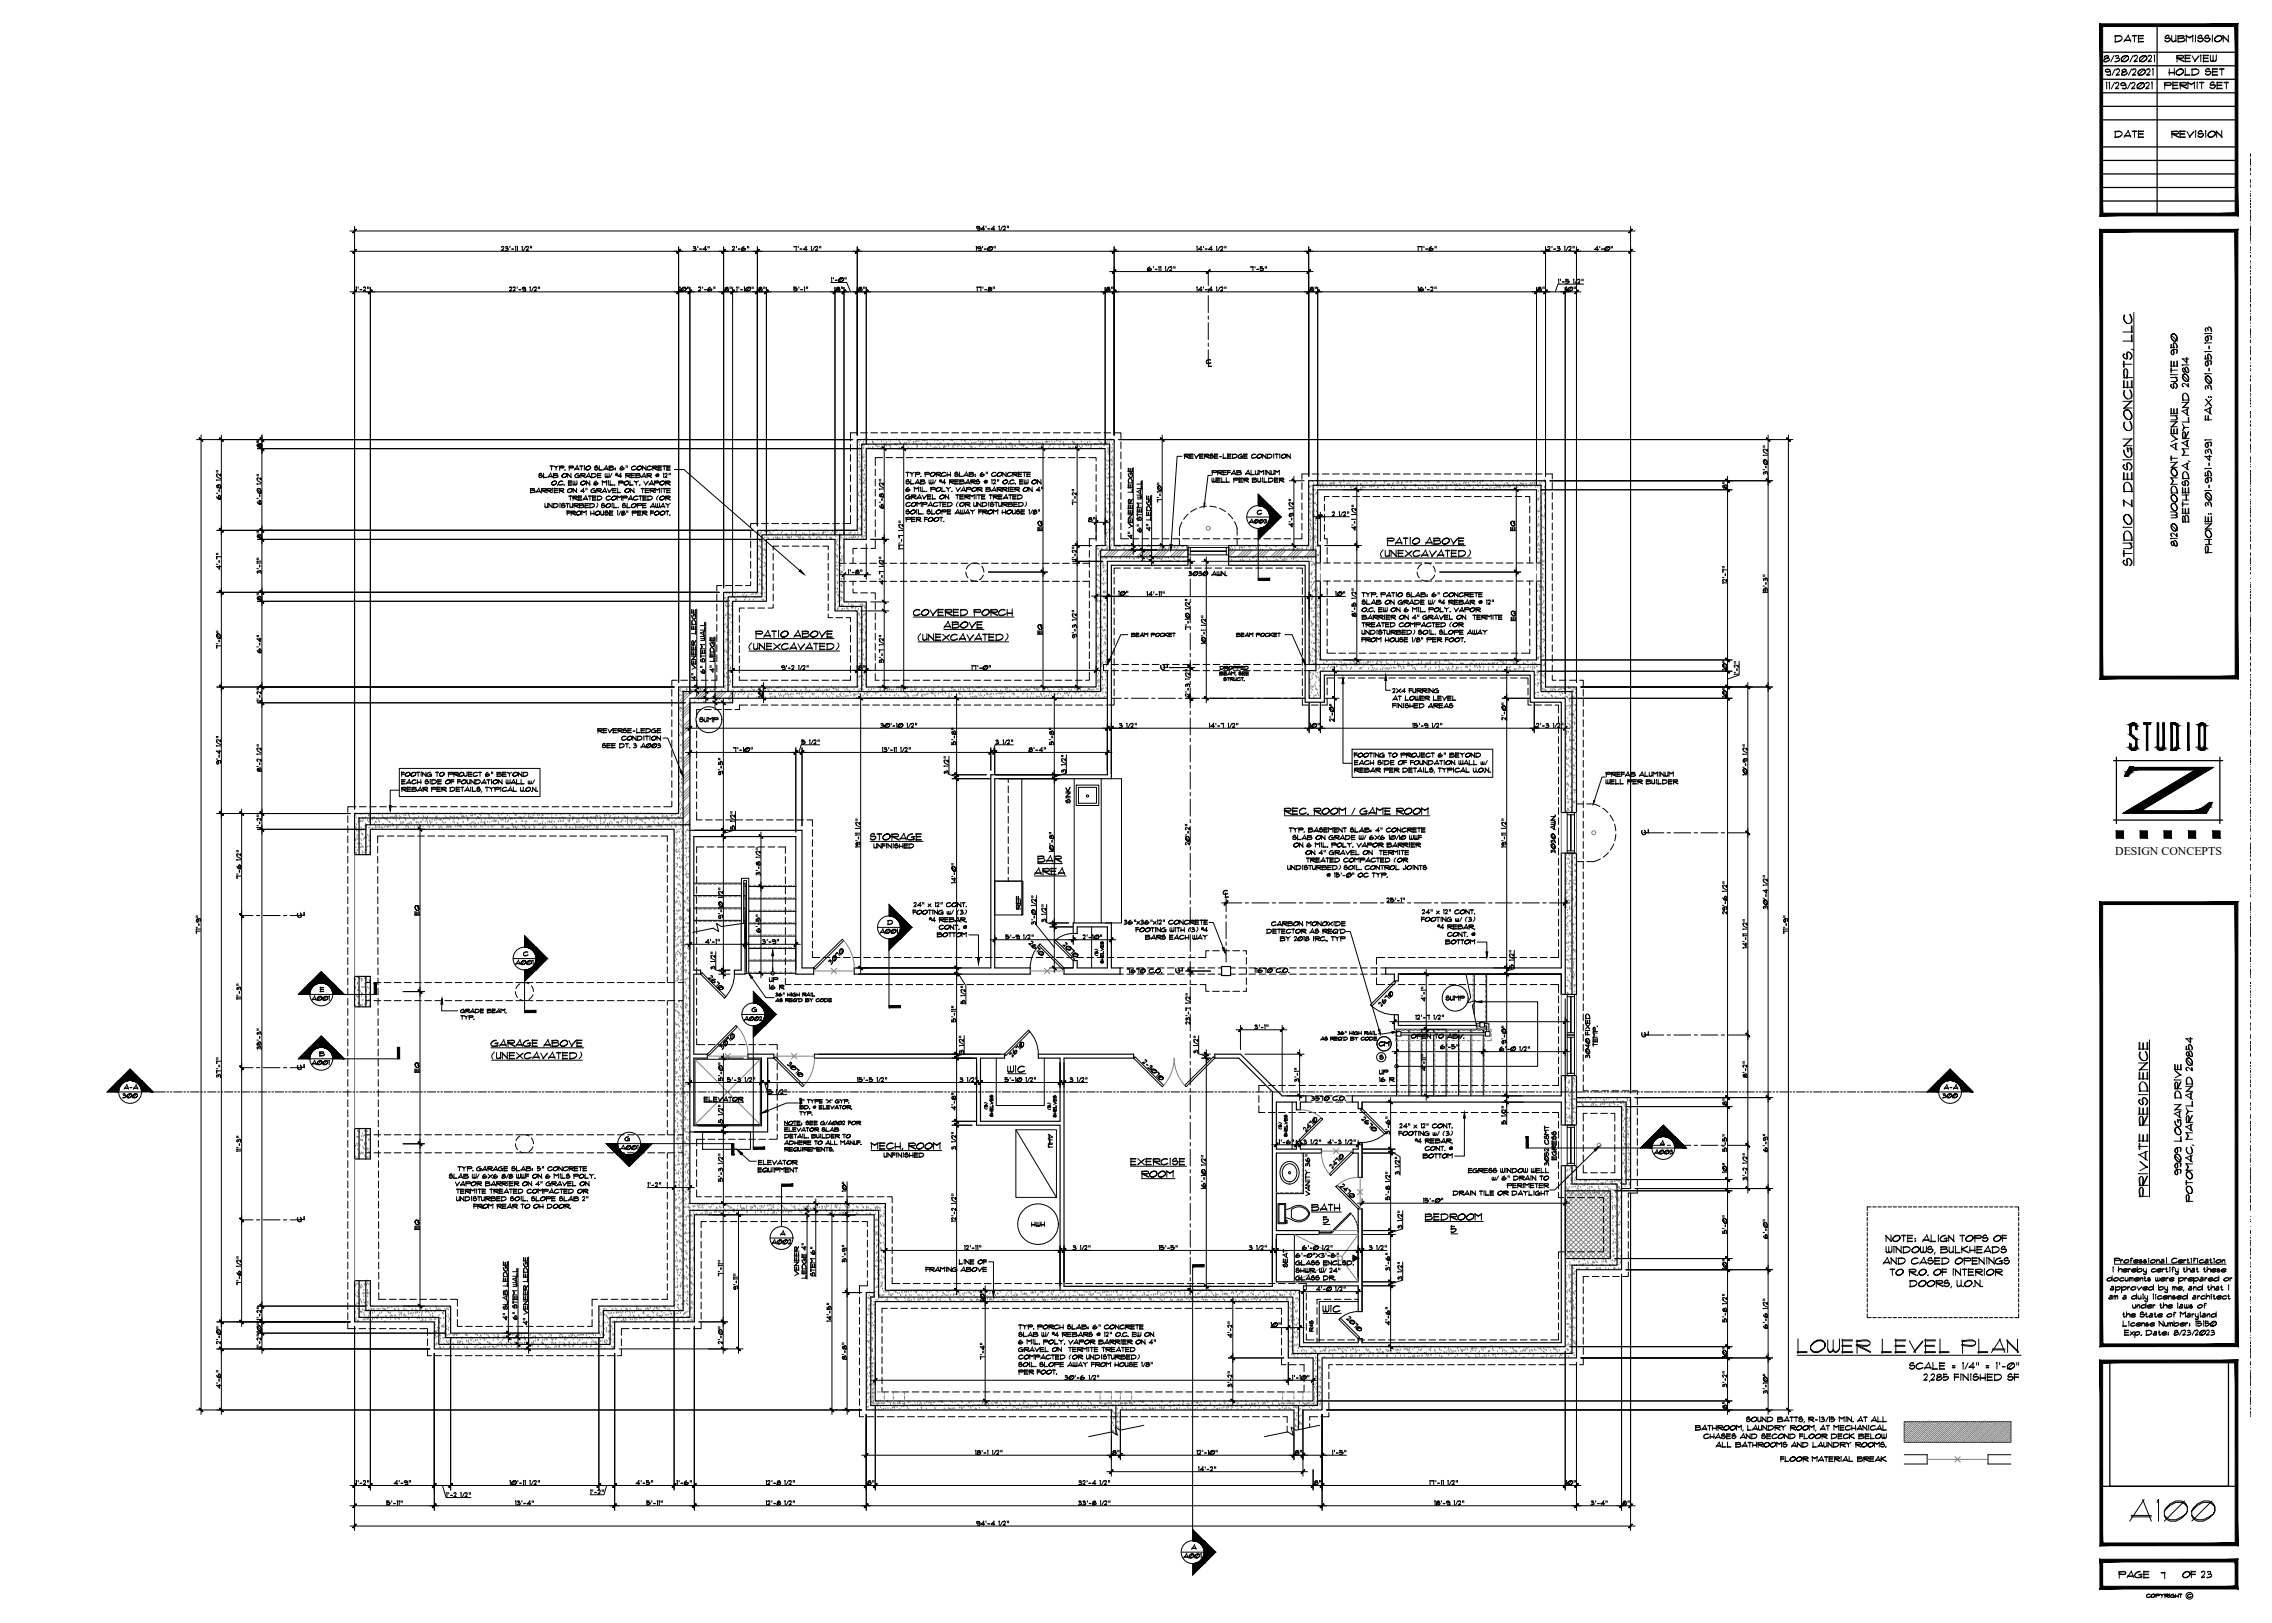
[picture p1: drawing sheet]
<svg xmlns="http://www.w3.org/2000/svg" width="1067mm" height="762mm" viewBox="0 0 1067 762" stroke-linecap="round" stroke-linejoin="round" font-family="sans-serif">
<defs><g id="words">
<text font-size="15.4" x="999" y="715">A100</text>
<text font-size="11.9" x="843" y="637">LOWER LEVEL PLAN</text>
<text font-size="9.3" x="1003" y="267" transform="rotate(-90 1003 267)">STUDIO Z DESIGN CONCEPTS, LLC</text>
<text font-size="8.8" x="1010" y="563" transform="rotate(-90 1010 563)">PRIVATE RESIDENCE</text>
<g font-size="7.5">
<text x="602" y="384">REC. ROOM / GAME ROOM</text>
<text x="408" y="542">MECH. ROOM</text>
<text x="620" y="618">WIC</text>
</g>
<g font-size="7.1">
<text x="992" y="21">DATE</text>
<text x="1016" y="21">SUBMISSION</text>
<text x="1021" y="30">REVIEW</text>
<text x="1017" y="37">HOLD SET</text>
<text x="1015" y="43">PERMIT SET</text>
<text x="992" y="66">DATE</text>
<text x="1019" y="66">REVISION</text>
<text x="408" y="396">STORAGE</text>
<text x="472" y="505">WIC</text>
<text x="994" y="742">PAGE OF 23</text>
</g>
<g font-size="6.6">
<text x="987" y="30">8/30/2021</text>
<text x="988" y="37">9/28/2021</text>
</g>
<g font-size="5.7">
<text x="555" y="217">REVERSE-LEDGE CONDITION</text>
<text x="328" y="340">SUMP</text>
<text x="330" y="519">ELEVATOR</text>
<text x="835" y="688">FLOOR MATERIAL BREAK</text>
</g>
<text font-size="5.7" fill="#808080" x="662" y="489">OPEN TO ABV.</text>
<text font-size="5.6" x="993" y="402">DESIGN CONCEPTS</text>
<g font-size="5.3">
<text x="566" y="172">C</text>
<text x="589" y="243">C</text>
<text x="586" y="247">A003</text>
<text x="557" y="272">3030 AWN.</text>
<text x="504" y="378" transform="rotate(-90 504 378)">SINK</text>
<text x="732" y="401" transform="rotate(-90 732 401)">3030 AWN.</text>
<text x="574" y="421">C</text>
<text x="480" y="428" transform="rotate(-90 480 428)">REF</text>
<text x="416" y="435">D</text>
<text x="412" y="440">A001</text>
<text x="241" y="454">A001</text>
<text x="245" y="450">C</text>
<text x="528" y="458">7670 C.O.</text>
<text x="145" y="471">A001</text>
<text x="678" y="471">SUMP</text>
<text x="352" y="476">G</text>
<text x="349" y="480">A002</text>
<text x="149" y="497">B</text>
<text x="647" y="492">CM</text>
<text x="145" y="501">A001</text>
<text x="58" y="513">A-A</text>
<text x="912" y="513">A-A</text>
<text x="57" y="517">300</text>
<text x="615" y="518">3570 C.O.</text>
<text x="911" y="517">300</text>
<text x="292" y="537">G</text>
<text x="779" y="539">A</text>
<text x="290" y="541">A001</text>
<text x="414" y="545">UNFINISHED</text>
<text x="496" y="540" transform="rotate(-90 496 540)">AHU</text>
<text x="616" y="563" transform="rotate(-90 616 563)">VANITY 36&quot;</text>
<text x="365" y="581">A</text>
<text x="483" y="577">HWH</text>
<text x="362" y="585">A002</text>
<text x="606" y="596" transform="rotate(-90 606 596)">SEAT</text>
<text x="618" y="627" transform="rotate(-90 618 627)">R&amp;S</text>
<text x="555" y="733">A001</text>
</g>
<g font-size="4.9">
<text x="530" y="300">BEAM POCKET</text>
<text x="580" y="300">BEAM POCKET</text>
<text x="771" y="392">L</text>
<text x="552" y="457">L</text>
<text x="776" y="543">A003</text>
<text x="1007" y="751">COPYRIGHT C</text>
</g>
<g font-size="4.4">
<text x="545" y="315">L</text>
<text x="140" y="431">L</text>
<text x="771" y="487">L</text>
<text x="140" y="502">L</text>
<text x="140" y="574">L</text>
</g>
<text font-size="2.6" x="1058" y="666" transform="rotate(-90 1058 666)">ARCHITECT HEREBY EXPRESSLY RESERVES HIS COMMONLAW COPYRIGHT &amp; ALL OTHER PROPERTY RIGHTS IN THESE PLANS AND DRAWINGS. THESE PLANS AND DRAWINGS ARE NOT TO BE REPRODUCED, CHANGED OR COPIED IN ANY FORM OR MANNER WHATSOEVER WITHOUT FIRST OBTAINING THE EXPRESS WRITTEN PERMISSION &amp; CONSENT OF STUDIO Z DESIGN CONCEPTS, NOR ARE THEY TO BE ASSIGNED TO ANY THIRD PARTY WITHOUT FIRST OBTAINING SAID WRITTEN PERMISSION AND CONSENT.</text>
</g></defs>
<!-- layer: TEXT -->
<g fill="none" stroke="#000" stroke-width=".47">
<path d="M258 219h2M259 219v2M260 219h1M261 219v2M262 219h-1M263 219h2l-1 1h-1M263 219h2M263 219v2M267 220h2v-1h-2v2M267 219h2M271 219l1 2M271 219l-1 2"/>
<path d="M272 219h2M273 219v2M274 219v2M275 220l1-1h1a1.1 1.1 0 0 1 0 2 1.1 1.1 0 0 1-2-1l1-1h1a1.1 1.1 0 0 1 0 1 1.1 1.1 0 0 1-2 0M280 219h-1M280 219h-1l2 1-1 1-1-1a.8 .8 0 0 0 1 1 1.1 1.1 0 0 0 1-2h-2M281 219v2M285 219l1 2M285 219l-2 2M286 219h2M286 220l2-1h-2v2l2-1h-2M289 220h.1"/>
<path d="M291 220l1-1h-1v1l1 1 1-1h-1h-1M293 220l-2 1M293 220h-2M294 219h.1M295 219h.1M298 219a1.2 1.2 0 0 0-1 0 1.2 1.2 0 0 0 0 2l2-1h-2M298 219l-1 1M299 220l1-1h1a1.1 1.1 0 0 1 0 2 1.1 1.1 0 0 1-2-1l1-1h1a1.2 1.2 0 0 1 0 1 1.2 1.2 0 0 1-2 0M302 219v2M303 219v2M306 219a1.2 1.2 0 0 0-2 0 1.2 1.2 0 0 0 0 2l2-1h-2M306 219h-1l-1 1"/>
<path d="M306 219h3l-1 1h-2M306 219h3M307 219v2M307 220l2 1M309 219h2M309 220h1M309 219v2h2M311 219h2M312 219v2M313 219h2M313 220h2M313 219v2"/>
<path d="M555 214h-2l-3 42M249 230h2M249 230h2l-2-1v2h2v-1h-2M251 231h-2M252 231l1-2 1 2M252 231h2M253 223h1a.8 .8 0 0 1 0 1 .8 .8 0 0 1-1 0M254 223h-1M254 229l2 1h-2M254 230h2M254 222l-1 1 2 1h-1h-1M254 229v2"/>
<path d="M254 230l2 1M255 224h2M255 222v2M256 238h1M256 236v2h1M257 230h1h1l-2-1v2M257 230h2M257 230l2 1M257 236v2M257 224h2M258 236l1 2M258 236v2"/>
<path d="M258 222l1 2M259 222l-2 2M259 227l1-1h1a1.1 1.1 0 0 1 0 2 1.1 1.1 0 0 1-2-1l1-1h1a1.2 1.2 0 0 1 0 2 1.2 1.2 0 0 1-2-1M259 236v2M260 229v2M260 223h2M260 222h1l1 1h-2h2v1h-2h2M260 222v2M260 236v2M260 230h2M260 231h2M260 229h2"/>
<path d="M262 237h-2l1-1 1 1v1h-2M262 228h.1M262 238h-2M262 227l1-1h1a1.1 1.1 0 0 0-1 0 1.1 1.1 0 0 0 0 2l1-1M263 230h1h1l-2-1v2M263 230h2M263 230l2 1M263 236v2M264 237h1a.8 .8 0 0 1 0 1 .8 .8 0 0 1-1 0M264 223l1-1h1a1.1 1.1 0 0 1-1 2 1.1 1.1 0 0 1-1-1l1-1 1 1a1.1 1.1 0 0 1-1 1 1.1 1.1 0 0 1-1 0M264 227h-2M265 237h-1"/>
<path d="M265 237l-1-1v1l1 1h-1M265 228h.1M265 221h.1M266 237h1M266 236h1M266 240h2M266 240v2M266 222l2 2-2-2M266 230l2-1a1.1 1.1 0 0 1 0 2 1.1 1.1 0 0 1-2-1l2-1v1a1.2 1.2 0 0 1 0 1 1.2 1.2 0 0 1-2 0M266 236v2M267 222v2M267 227h1"/>
<path d="M267 228h2M267 226h2M267 226v2M267 233h2M268 238h1M268 236v2h1M268 233v2M268 222v2M268 240v2M269 236v2M269 233h2v1h-2M269 233h2"/>
<path d="M269 226v2l1-1v-1M269 233v2M269 229v2M270 236v2M270 237l2 1M270 220h2M271 229v2M271 231l-2-2 2 2M271 226v2l-2-1M271 227l-1 1v-1M271 234h-2l2 1M271 223h1h-1"/>
<path d="M271 234h2M271 233h2M271 235h2M272 237h-3h3h-1h-2h3M272 222a1.1 1.1 0 0 0-2 1 1.1 1.1 0 0 0 0 1h2M272 222l-2 1M272 233v2M272 223v1M272 237l2 1h-2M272 236v2M272 224h-2M273 222l2 1h-1h-1"/>
<path d="M273 223h2M273 227l1-1h1a1.1 1.1 0 0 1-1 2 1.1 1.1 0 0 1-1-1l1-1h1a1.1 1.1 0 0 1-1 2 1.1 1.1 0 0 1-1-1M273 231h1M273 223l2 1-2-1M273 222v2M273 240v2M274 234h2M274 237h-2h2h-2M274 229v2M274 229l-1 2h1M274 238h-2M275 237h1"/>
<path d="M275 236h1M275 238h1M275 236v2M275 233l1 2M275 229v1M275 233l-1 2M275 240v2M275 224h2M275 226v2M276 229v1M276 233h2M276 222l1 2"/>
<path d="M277 222l-2 2M277 226v2l-2-2M277 233v2M277 236v2h1l1-1-1-1-1 1h2M277 240v2M277 230l2-1a1.1 1.1 0 0 0-1 1 1.1 1.1 0 0 0 0 1h2M278 223h2M278 222h1l1 1-1 1h-1h2M278 222v2M278 234h2M278 233h2M278 235h2"/>
<path d="M278 233v2M279 240v2M279 238h-2M279 230v1M280 231h-2M280 230h-1h1M280 226l-1 1v1l2-1h-1h-1M280 226l-1 1M280 230h2M280 233h2M280 233h2l1 1-1 1h-2M280 236l1 1-1 1"/>
<path d="M281 223h1M281 224h1M281 222h1M281 233v2M281 227l-2 1M281 227h-2M281 221h2M282 240v2l2-1-1 1-1-1M282 222h-1v2M282 231l-2-1h2l-1-1h-1v2M282 237h2a.8 .8 0 0 1 0 1 .8 .8 0 0 1-1 0h-1M282 234l-2 1"/>
<path d="M283 226h1h1M283 226l1 1M283 231h2M283 226v2M283 240v2M283 237h-1M284 220h2M284 237l-1-1-1 1 2 1h-1h-1M284 229l1 2M284 229l-1 2M284 222v2h1v-2M284 237l2-1v1a1.1 1.1 0 0 1 0 1 1.1 1.1 0 0 1-2-1h2a1.2 1.2 0 0 1 0 1 1.2 1.2 0 0 1-2 0"/>
<path d="M285 226v2M285 226l-1 1M285 229l1 2M286 226v2M286 222v2h-2M286 224h-1M286 240h2M286 240v2M286 228h2M287 233h-1l-1 1M287 233a1.2 1.2 0 0 0-2 0 1.2 1.2 0 0 0 0 2l2-1M287 234l-2 1"/>
<path d="M287 234l1-1h1a1.1 1.1 0 0 1 0 2 1.1 1.1 0 0 1-2-1l1-1h1a1.1 1.1 0 0 1 0 2 1.1 1.1 0 0 1-2-1M287 222l-1 2M287 229l-1 2M287 230l-1 1M287 236v2M288 230h1M288 231h1M288 229h1M288 229v2M288 238h2M288 220l-2 1M288 236v2h2"/>
<path d="M288 228h.1M289 221h.1M289 222v1M290 233h1h1M290 233l1 1M290 222v1M290 233v2M290 231h1M290 240v2M290 223h-1M290 222l-1 1M290 229v2"/>
<path d="M290 238h.1M291 226v2M291 222v2M292 222l-2 2h2h-2M292 240l-1 2M292 233v2M292 233l-1 1M292 237h2a.8 .8 0 0 1 0 1 1 1 0 0 1-2 0M292 233h3l-1 1h-2M292 234h2M292 233h2M292 237l1-1-1 1 2 1h-1h-1"/>
<path d="M293 226h-3h3l-1 1h-2h3M293 227l1-1h1a1.1 1.1 0 0 1 0 2 1.1 1.1 0 0 1-2-1l1-1h1a1.1 1.1 0 0 1-1 2 1.1 1.1 0 0 1-1-1M293 230l2-1a1.1 1.1 0 0 1 0 2 1.1 1.1 0 0 1-2-1l2-1v1a1.1 1.1 0 0 1 0 1 1.1 1.1 0 0 1-2 0M294 222l2 1h-1h-1M294 223h2M294 222v2M294 223l2 1M294 240v1M294 238h2M294 236v2h2M295 240v1M295 235l1-2 1 2"/>
<path d="M295 234h2M296 228h1M296 226v2M296 229l2 2M296 229v2M296 223h2M296 224h2M296 222h2M296 222v2M296 237l2-1v1a1.1 1.1 0 0 1 0 1 1.1 1.1 0 0 1-2-1h2a1.1 1.1 0 0 1 0 1 1.1 1.1 0 0 1-2 0M297 240v2M298 229v2"/>
<path d="M298 226h1M298 226l1 1M298 223h2M298 222l2 1h-1M298 223h3l-1 1h-1M299 222v2M299 226v2M299 236v2M299 240h2M299 233h-1l-1 1M299 233a1.2 1.2 0 0 0-1 0 1.2 1.2 0 0 0 0 2l2-1M299 240v2"/>
<path d="M300 234l-2 1M300 226l-2 1M300 233h1M300 228h.1M301 233v2M301 224h-3M301 229h1M301 237h-2h2h-2h2M301 224h2M302 237h1M302 236h1M302 238h1"/>
<path d="M302 229v2M302 240v2M302 236v2M302 234h1M302 233h1M302 235h1M302 233v2M302 226l1 2M302 222l1 2M303 222l-2 2M303 230h1M303 231h2"/>
<path d="M303 229h2M303 229v2M303 228l1-2-1 2M303 221l-1-2 1 2M304 222h2l-1 1h-1l2 1-2-1h2M304 223h2M304 222v2M304 233h2M304 233h1l1 1v1h-2M304 233v2M305 227h2M305 230h2"/>
<path d="M305 240h2M305 238h2M306 240v2M306 226l1 2M306 226l-1 2M306 234l-2 1M307 236v2M307 236l-2 2M307 231l-2-1h2l-1-1h-1v2M307 226v2M308 229v2M308 236v2h1v-2"/>
<path d="M308 223h1h-1v1l1-1M309 230l1-1-1 1-1-1 1 1M309 223l-1 1M309 221h2M309 233l-1 1 1 1M309 223v-1l-1 1h1v1v-1M309 226h-2h2v1h-2h2M310 229v2M310 236l-1 2h-1M310 238h-1M310 227l1-1h1a1.1 1.1 0 0 1-1 2 1.1 1.1 0 0 1-1-1l1-1h1a1.1 1.1 0 0 1-1 2 1.1 1.1 0 0 1-1-1M310 234l1-1h1a1.1 1.1 0 0 1-1 2 1.1 1.1 0 0 1-1-1l1-1h1a1.1 1.1 0 0 1-1 2 1.1 1.1 0 0 1-1-1"/>
<path d="M310 238l1-2 1 2M310 238h2M311 229l-1 2M311 229h2M311 222l1 2M312 222h-1M312 229v2M312 222l1 1-1 1h1M312 233h3l-1 1h-2M312 234h3M312 233h3M313 226v2"/>
<path d="M313 233v2M313 227l2 1M313 234l2 1M313 236l1 1M313 237h1M313 240h1M313 222l-1 1M313 230h2M313 221h2M313 231h2M313 229h2M313 229v2"/>
<path d="M313 224h-1M313 240v2M314 237v1M314 222v1M315 226h-3h3l-1 1h-2h3M315 222v1M315 236l-2 1M317 220h4l55 48M425 233l2-1a1.2 1.2 0 0 0-2 1 1.2 1.2 0 0 0 1 1h1M425 222h2M425 226h2a.8 .8 0 0 1 0 1 .8 .8 0 0 1-1 0h-1M426 240l1-1-2 1 2 1h-1h-1"/>
<path d="M426 222v2M427 226h-1M427 229l-2 1 1 1 1-1h-2M427 229l-2 1M427 225h-1l-1 1 2 1h-1h-1M427 230l-2 1M427 222h1M427 233v1M427 230h-1M427 236h-1l-1 1M427 236a1.2 1.2 0 0 0-1 0 1.2 1.2 0 0 0 0 2l1-1M427 234h-2"/>
<path d="M427 237l-1 1M427 227h2M427 233h.1M428 225v2M428 233h2l-2-1v2M428 233h2M428 237l1-1h1a1.1 1.1 0 0 1-1 2 1.1 1.1 0 0 1-1-1l1-1h1a1.2 1.2 0 0 1-1 2 1.2 1.2 0 0 1-1-1M428 233l2 1M428 222v2M429 229h1h1M429 229l1 1M429 222h-1"/>
<path d="M429 229v2M430 222h2l-1 1h-1M430 222h2M430 227h2M430 222v2M430 236h2h1M430 234l2-2 1 2M430 236l2 1M431 239l-1 2M431 234h2M431 236v2M431 225l1 2"/>
<path d="M431 225l-1 2M431 229v2M431 239v3M431 229l-1 1M432 226h2M432 225h2v1h-2h2v1h-2h2M432 229v2M432 225v2M432 224h.1M433 236v2M433 236l-2 1M433 231h1"/>
<path d="M433 229v2M433 232l1 2M433 236h2v1h-2h2M433 236h2M434 222h2v1h-2M434 222h2M434 222v2M435 231h.1M435 232l-1 2M435 233l-1 1M435 234h2M435 233h2"/>
<path d="M435 232h2M436 232v2M436 238l1-2 1 2M436 237h2M436 225l1 2v-2M436 240h-1M437 240l-1-1-1 1 2 1h-1h-1M437 223l1-1h1a1.1 1.1 0 0 1-1 2 1.1 1.1 0 0 1-1-1l1-1h1a1.2 1.2 0 0 1-1 1 1.2 1.2 0 0 1-1 0M437 229v2M438 239v3M438 234h1M438 232v2"/>
<path d="M438 225v2h-2M438 227h-1M439 229h-2h2v1h-2h2M439 225l-1 2M439 222h3l-1 1h-2M439 222h3M439 230l2-1a1.1 1.1 0 0 1 0 2 1.1 1.1 0 0 1-2-1l2-1a1.1 1.1 0 0 1 0 2 1.1 1.1 0 0 1-2-1M440 222v2M440 236h-1l-1 1M440 236a1.2 1.2 0 0 0-1 0 1.2 1.2 0 0 0-1 2l2-1M440 237l-2 1M441 236h1"/>
<path d="M441 233l1-1h1a1.1 1.1 0 0 1 0 2 1.1 1.1 0 0 1-2-1l1-1 1 1a1.1 1.1 0 0 1 0 1 1.1 1.1 0 0 1-2 0M441 225v1M441 236v2M442 224l-2-1 2 1M442 225v1M442 226h-1M442 225l-1 1h1M442 231h2M442 227h2h-2l2-2v2M442 229v2M442 239v3M443 236h1"/>
<path d="M443 238h1M443 237h1M443 236v2M444 234v-2l2 2M444 222h-1l-1 1M444 222a1.2 1.2 0 0 0-2 0 1.2 1.2 0 0 0 0 2l2-1M444 223h-2M444 240h-2h2h-2M444 229h1M444 229l1 1M445 223h1M445 222v2"/>
<path d="M445 240h1M445 239h1M445 236h2M445 236h1l1 1v1h-2M445 239v3M445 236v2M445 229v2M445 232v2M446 225l2 1h-1h-1M446 226h2M446 225v2M446 226l2 1-2-1"/>
<path d="M446 222v2M446 229l-1 1M447 231h.1M447 237l-2 1M448 222h2a1 1 0 0 1 0 2 .8 .8 0 0 1-1 0l-1-1M448 227h2M448 226h2M448 225h2M449 229l1 2M449 232h1M449 222h-1M450 222h-1h-1l2 1-1 1-1-1"/>
<path d="M450 232v2M450 231l1-2-1 2M450 239v2M450 239l-2 2M450 236l-1 1v1M450 225h-2v2M450 224h2M450 222v2h2M451 226h2M451 225h1v1h-1h2l-1 1h-1h2M451 237l1-1h1a1.1 1.1 0 0 1-1 2 1.1 1.1 0 0 1-1-1l1-1h1a1.2 1.2 0 0 1-1 2 1.2 1.2 0 0 1-1-1M451 234h1"/>
<path d="M451 233h1M451 232h1M451 225v2M451 232v2M451 239v2h1v-2M451 230h2M452 224l2-2 1 2M452 229l1 2M453 223h2M453 229l-2 2M453 239l-1 2h-1M453 232l2 1h-2"/>
<path d="M453 233h2M453 232v2M453 233l2 1M453 236h2v1h-2h2M453 236h2M453 227l2-2v2M453 227h2M453 236v2M453 237l3 1M454 229v2M454 239l1 2M455 239l-2 2"/>
<path d="M455 222h2M455 222h2l-2 1M455 223h2v1h-2M455 222v2M455 232v2M456 239l1 1h-1M456 225l2 1h-1h-1M456 226h2M456 229h-2h2l-1 1h-1h2M456 225v2M456 226l2 1M456 230l1-1h1a1.1 1.1 0 0 1 0 2 1.1 1.1 0 0 1-2-1l1-1h1a1.2 1.2 0 0 1 0 2 1.2 1.2 0 0 1-2-1"/>
<path d="M456 233l2-1-2 1-1-1 2 1M457 240v1M457 237v1l2-1M457 236v2l2-1M457 223l-2 1M457 232v2M458 239l-2 1M458 224h.1M458 223h.1M458 232v2M458 226h2a.8 .8 0 0 1 0 1 .8 .8 0 0 1-1 0h-1M458 236v2"/>
<path d="M459 236l2 2M459 232h1M459 229v2M459 230l2 1M459 226h-1M459 240h2M459 239h2M460 225h-1l-1 1 2 1h-1h-1M460 239v2M460 232v2M460 223l1-1-1 1 1 1 1-1h-1h-1M461 236v2"/>
<path d="M461 238l-2-2v2M461 234h1M461 233h1M461 232h1M461 232v2M461 229h-2h2v1h-2h2M461 236h2M461 236h2v1v1h-2M461 239v3M462 223l-2 1M462 223h-2M462 226h1l-1 1 1-1"/>
<path d="M463 230h2v1h-2M463 226l-1 1M463 222h.1M463 229v2M463 237l-2 1M463 240h-2h2h-2M464 226l-1-1-1 1h1v1v-1M464 222h.1M464 236v2M464 232h2M465 229h-2h2l-2 1M465 237h1a.8 .8 0 0 1 0 1 .8 .8 0 0 1-1 0v-1"/>
<path d="M465 230l-2 1M465 232v2M466 225v2M466 230h2M466 225h.1M466 236h-1M466 236l-1 1h2l-1 1-1-1M466 233h2M466 225l1 1-1 1h1M466 239l1 1 2-1M466 240h2M467 239v2"/>
<path d="M467 229l1 2M467 229l-1 2M467 236h1M467 225l-1 1M467 227h-1M468 222h-1l-1 1M468 222a1.2 1.2 0 0 0-2 0 1.2 1.2 0 0 0 0 2l2-1M468 223h-2M468 236v2M468 223l1-1h1a1.1 1.1 0 0 1 0 2 1.1 1.1 0 0 1-2-1l1-1h1a1.2 1.2 0 0 1 0 1 1.2 1.2 0 0 1-2 0M468 230h2M468 229v2"/>
<path d="M468 230l2 1M468 225v1M468 239v2M469 234l-3-1h2l-1-1h-1v2M469 240h-2M469 234h2M469 233h1M469 232h2M469 237v1l1-1M469 236v2l1-1M469 225v1M469 232v2"/>
<path d="M470 236v2M470 229h-2h2v1h-2M471 239v2M471 236h2l-1 1h-1M471 237h2M471 236h2M471 222v2M471 229v2M471 230l2 1M471 226l1-1h1a1.1 1.1 0 0 1-1 2 1.1 1.1 0 0 1-1-1l1-1 1 1a1.2 1.2 0 0 1-1 1 1.2 1.2 0 0 1-1 0M471 236v2M471 237l2 1"/>
<path d="M471 234h2M472 239v2M472 222v2M472 232l1 2M473 224l-2-2 2 2M473 232l-2 2M473 229h-2h2l-1 1h-1h2M473 236h2M473 236h2l-2 1M473 237h3l-1 1h-2M473 236v2M474 227h.1"/>
<path d="M474 229v2M474 232h1M474 231h2M474 230h2M474 229h2M474 232v2M475 222h-1l-1 1M475 222a1.2 1.2 0 0 0-2 0 1.2 1.2 0 0 0 0 2l2-1M475 223h-2M475 239l1 2h1M475 222h3l-1 1h-2M475 222h3"/>
<path d="M475 234h2M475 233h2M475 232h2M476 237l-3 1M476 232v2M476 222v2M476 223l2 1M476 236h2M476 238h2M476 237h2M476 226l-1-1-1 1M476 225a1.2 1.2 0 0 0-2 1 1.2 1.2 0 0 0 1 1h1"/>
<path d="M476 236v2M476 227h-2M477 229v2M477 230l2 1M477 239v2M477 227h.1M478 233h2M478 232h1l1 1-1 1h-1zM478 222h2M478 223h2M478 224h2M478 222v2"/>
<path d="M478 236h2M478 236h2v1v1h-2M478 240h-1M478 236v2M479 240l-1-1-1 1h2v1h-2M479 229h-3h3l-1 1h-2h3M479 227h1M479 226h1M479 225h1M479 225v2M479 240h2M479 239h2"/>
<path d="M479 239v3M480 234h-2M480 222h2M480 237l-2 1M480 230l2-1a1.1 1.1 0 0 1 0 2 1.1 1.1 0 0 1-2-1l2-1a1.2 1.2 0 0 1 0 2 1.2 1.2 0 0 1-2-1M481 225v2h1v-2M481 222v2M482 236v1l-1 1M482 222h2M482 223h2M482 224h2M482 222v2"/>
<path d="M483 225l-1 2h-1M483 227h-1M483 229l2 2M483 239v2M483 239v1M485 226l1-1a1.1 1.1 0 0 1 0 2 1.1 1.1 0 0 1-1-1l1-1v1a1.1 1.1 0 0 1 0 1 1.1 1.1 0 0 1-1 0M485 229v2M485 231l-2-2v2M485 239l-1 2M485 240l2 1h-1h-1l2-1zM486 240l-1 1M486 240h-1"/>
<path d="M487 230h1M487 225l2 2M487 225v2M488 239v1M488 229v2M488 229l-1 1h1M489 225v2M489 229v1M490 229v1M569 223h-2l-1 13M569 221h2v1h-2M569 222h2"/>
<path d="M569 221h2M569 224v2h1v-2M569 221v2M571 224v2h-2M571 226h-1M571 226h2M571 225h2M571 224h2M571 224v3M572 221h2l-1 1h-1M572 222h2M572 221h2"/>
<path d="M572 221v2M572 222l2 1-2-1M574 226h1M574 224v3M574 222h2M574 223h2M574 221h2M574 221v2M576 226h1M576 224v3M576 222h2M576 221h2"/>
<path d="M576 221v2M578 222h2M579 225h2h-2h2M579 225h2M579 224v3M579 221l1 2M580 221l-2 2M581 221h2M581 221h2l-2 1M581 222h2v1h-2M581 221v2M582 226h1"/>
<path d="M582 225h1M582 224h1M582 224v3M583 222l-2 1M584 225h2h-2h2M584 225h2M584 224v3M584 225l2 1M585 222h2M586 221l1 2M586 221l-1 2M587 223h2"/>
<path d="M587 221v2M588 225h2M588 225h2h-2M588 225l2 1h-2M588 224v3M589 221l1 2 1-1-1 1-1-1M590 226h-2M591 226h1M591 224v2h1M591 221v2M591 237v-5l11 11M592 224v2"/>
<path d="M592 222l1-1h-1h-1l1 1M593 224v2M593 221v2M593 226h2M594 224v3M594 221v2M595 221v2M596 225h2M596 225l1-1 1 1-1 1h-1M596 224v3M596 221v2l-1-2M597 221v2l1-1-1 1v-1"/>
<path d="M598 226h-2M598 221v2M598 226h2M598 225h2M598 224h2M599 224v3M599 221v2M600 222l1-1h-1h-1l1 1M601 225h2h-1h-1h2M601 225h2M601 221v2M601 224v3"/>
<path d="M601 225l2 1M266 241h2M268 240h2v1h-2M268 241h2M268 240h2M268 241l2 1M271 241l1-1h1a1.1 1.1 0 0 1-1 2 1.1 1.1 0 0 1-1-1l1-1h1a1.1 1.1 0 0 1-1 2 1.1 1.1 0 0 1-1-1M274 241l1-1h-1h-1l1 1M277 241h2M279 241l2-1a1.1 1.1 0 0 1 0 2 1.1 1.1 0 0 1-2-1l2-1a1.1 1.1 0 0 1 0 2 1.1 1.1 0 0 1-2-1M285 240h-1M285 240l-1 1h2l-1 1-1-1a.8 .8 0 0 0 1 1 .8 .8 0 0 0 0-1h-1"/>
<path d="M286 241h2M286 242h2M292 240v1h2l-1 1-1-1 1-1zM293 240l-1 1M293 240h-1M294 241l-2 1M297 240h2l-1 1h-1M297 241h2M297 240h2M299 241h2M299 242h2M302 240h2l-1 1h-1"/>
<path d="M302 241h2M302 240h2M302 241l2 1M305 241h2M307 241l1-1h1a1.1 1.1 0 0 1 0 2 1.1 1.1 0 0 1-2-1l1-1h1a1.1 1.1 0 0 1 0 2 1.1 1.1 0 0 1-2-1M310 241l1-1h1a1.1 1.1 0 0 1-1 2 1.1 1.1 0 0 1-1-1l1-1h1a1.1 1.1 0 0 1-1 2 1.1 1.1 0 0 1-1-1M314 242h.1M425 243h3l-1 1h-2M425 244h2M425 243h2M425 240h2a.8 .8 0 0 1 0 1 .8 .8 0 0 1-1 0h-1M426 243v2"/>
<path d="M427 240l2-1v1a1.1 1.1 0 0 1 0 1 1.1 1.1 0 0 1-2-1h2a1.2 1.2 0 0 1 0 1 1.2 1.2 0 0 1-2 0M428 245h2M428 244h1M428 243h2M428 243v2M430 243h2v1h-2M430 244h2M430 243h2M430 243v2M430 244l2 1M431 241h2M433 241h.1"/>
<path d="M434 244h1M434 243h1M434 243v2M435 240h2a.8 .8 0 0 1 0 1 .8 .8 0 0 1-1 0h-1M436 244l1-1h1a1.1 1.1 0 0 1-1 2 1.1 1.1 0 0 1-1-1l1-1h1a1.1 1.1 0 0 1-1 2 1.1 1.1 0 0 1-1-1M437 241h2M438 244l2-1a1.1 1.1 0 0 1 0 2 1.1 1.1 0 0 1-2-1l2-1a1.2 1.2 0 0 1 0 2 1.2 1.2 0 0 1-2-1M439 240l2-1v1a1.1 1.1 0 0 1 0 1 1.1 1.1 0 0 1-2-1h2a1.1 1.1 0 0 1 0 1 1.1 1.1 0 0 1-2 0M441 243h2M442 243v2M442 240h2M443 245h.1"/>
<path d="M445 241h1M449 241h1M453 241h-1M453 241h2M461 240h2M464 241l-3-1 3 1M464 240l1-1 1 1a1.1 1.1 0 0 1-1 1 1.1 1.1 0 0 1-1-1h1h1a1.1 1.1 0 0 1-1 1 1.1 1.1 0 0 1-1 0M470 241h2M473 240l1-1 1 1a1.1 1.1 0 0 1-1 1 1.1 1.1 0 0 1-1-1h1h1a1.1 1.1 0 0 1-1 1 1.1 1.1 0 0 1-1 0M475 241h1h1M477 240h2a.8 .8 0 0 1 0 1 .8 .8 0 0 1-1 0h-1M479 241h2"/>
<path d="M487 241h-2M640 278h1M640 278v2M641 278l1 1M642 279v1M643 278l-1 1M644 278l2 1h-2h2M644 279h2M644 278v2M648 278l3 1h-1h-2h3M648 279h3M649 278v2"/>
<path d="M651 280h2M652 278l1 2M652 278l-1 2M653 278h2M654 278v2M656 278v2M656 279l1-1h1a1.1 1.1 0 0 1 0 2 1.1 1.1 0 0 1-2-1l1-1 1 1a1.1 1.1 0 0 1 0 1 1.1 1.1 0 0 1-2 0M660 279h2a.8 .8 0 0 1 0 1 .8 .8 0 0 1-1 0h-1M662 279h-1M662 278h-1l-1 1h2l-1 1h-1M663 278v2M665 280h2"/>
<path d="M666 278l1 2M666 278l-1 2M667 279h2M667 278l2 1h-2M667 279h2v1h-2M667 278v2M669 280h-2M670 280h.1M670 279h.1M674 278l-2 2h1h1v-1l-2 1 2-1M674 278l-2 1M674 279l-1 1"/>
<path d="M675 278v1M676 278v1M680 279l-1-1-1 1M680 278a1.2 1.2 0 0 0-2 0 1.2 1.2 0 0 0 0 2h2M680 280h-2M680 279l1-1h1a1.1 1.1 0 0 1 0 2 1.1 1.1 0 0 1-2-1l1-1 1 1a1.2 1.2 0 0 1 0 1 1.2 1.2 0 0 1-2 0M683 278l2 2M683 278v2M685 278v2l-2-2M687 279l-1-1-1 1M687 278a1.2 1.2 0 0 0-2 0 1.2 1.2 0 0 0 0 2h2M687 280h-2"/>
<path d="M688 278l2 1h-1h-1h2M688 279h2M688 278v2M688 279l2 1M690 278h2M690 279h2M690 278v2M692 278h2M693 278v2M694 278h2M694 279h2M694 278v2"/>
<path d="M530 298h-4l-5 12M603 298h4l5 12M639 299h2M639 300h2M640 286l1-1a1.1 1.1 0 0 1 0 2 1.1 1.1 0 0 1-1-1l1-1v1a1.1 1.1 0 0 1 0 1 1.1 1.1 0 0 1-1 0M640 289h1M640 289h1l-1 1M640 290h2l-1 1h-1M640 297v1l1-1M640 296v2l1-1M640 299v2M640 292h1"/>
<path d="M640 282h1a1 1 0 0 1 0 2 .8 .8 0 0 1-1 0v-1M640 289v2M640 292v2M641 282h-1M641 282h-1l1 1-1 1v-1M641 296v2M641 296l2 2M641 293h2h1l-3-1v2M641 293h2M641 299v3M641 293l3 1M642 284h1"/>
<path d="M642 290l-2 1M642 282v2M642 287h.1M642 290h2M643 296v2M643 300h-2h2h-2h2M643 296h2M643 296h2l1 1-1 1h-2l3-1M643 289l1 2M644 289l-2 2M644 296v2M644 283h2"/>
<path d="M644 292h2M644 294h2M644 293h1M644 292v2M645 286l-1-1-1 1M645 285a1.2 1.2 0 0 0-2 1 1.2 1.2 0 0 0 0 1h2M645 289h2l-1 1h-1M645 290h2M645 289h2M645 287h-2M645 289v2M645 290l2 1"/>
<path d="M645 282l1 2M645 282l-1 2M645 287h.1M646 299l1 1 2-1M646 294h2M646 300h2M646 282v2l3-1h-1h-2M646 299v2M646 280h.1M647 296v2M647 289h2v1h-2h2M647 289h2"/>
<path d="M647 287h2M647 286h2M647 285h2M647 297h2a.8 .8 0 0 1 0 1 .8 .8 0 0 1-1 0l-1-1M647 285v2M647 289v2M647 290l3 1M647 292l1 2M648 292l-2 2M648 282h-2h2l-2 1M648 296h-1M648 299v2"/>
<path d="M649 283l-3 1M649 296h-1h-1l2 1v1l-2-1M649 300h-2M649 292h1M649 292v2M649 296h2M650 285v2v-2M650 296v2M650 289v2M650 283l1-1h1a1.1 1.1 0 0 1 0 2 1.1 1.1 0 0 1-2-1l1-1h1a1.1 1.1 0 0 1 0 1 1.1 1.1 0 0 1-2 0M651 299v2M651 292h1"/>
<path d="M651 294h1M651 293h1M651 292v2h1M651 291h1M651 290h1M651 289h1M651 289v2M651 297v1l2-1M651 296v2l2-1M651 285v2h-1M651 287h-1M652 299v2"/>
<path d="M652 296v2M653 293h2M653 292h1l1 1-1 1h-1M653 292v2M653 282l2 2M653 289h2v1h-2h2M653 289h2M653 296h2v1h-2M653 297h2M653 296h2M653 286l1-1h1a1.1 1.1 0 0 1 0 2 1.1 1.1 0 0 1-2-1l1-1 1 1a1.1 1.1 0 0 1 0 1 1.1 1.1 0 0 1-2 0M653 289v2"/>
<path d="M653 296v2M653 290l2 1M653 297l2 1M655 282v2M655 284l-2-2v2M655 294h-2M655 299v2h2M656 296h2M656 296h1h1l-2 1h2v1h-2l2-1M656 285l2 2-2-2M656 296v2M656 285v2"/>
<path d="M657 299v2M657 290l1-1h1a1.1 1.1 0 0 1 0 2 1.1 1.1 0 0 1-2-1l1-1h1a1.2 1.2 0 0 1-1 2 1.2 1.2 0 0 1-1-1M657 285v2M658 282a1.1 1.1 0 0 0-1 0 1.1 1.1 0 0 0 0 2l2-1h-2M658 282l-2 1M658 300h-1M658 296h2M658 298h2M658 297h2M658 296v2M658 300v-1l-1 1 2 1h-1h-1M658 283v1"/>
<path d="M659 283h-1h1M659 292a1.2 1.2 0 0 0-2 1 1.2 1.2 0 0 0 0 1h2h-2M659 293l-1-1-1 1M659 282h2M659 282v2M659 283l2 1M659 299h2M659 300h2M659 299v3M660 293l1-1h1a1.1 1.1 0 0 1-1 2 1.1 1.1 0 0 1-1-1l1-1 1 1a1.2 1.2 0 0 1-1 1 1.2 1.2 0 0 1-1 0M660 289l1 2M660 285l-1 2h1h1l-1-1-1 1 2-1"/>
<path d="M660 285l-1 1M661 296h2M661 296h1l1 1-1 1h-1l2-1M661 296v2M661 286l-2 1M661 282h-2h2v1h-2M661 289v2M661 291l-1-2v2M662 284l1-2 1 2M662 283h2M662 292v2M663 280h1"/>
<path d="M663 293l1-1-1 1-1-1 1 1M663 299v2M663 285l1 1M663 290h2M663 299v1M664 296v1l-1 1M664 292v2M664 282v2M664 289v2M665 289l-2 1h2M665 292l2 1h-1h-1M665 293h2"/>
<path d="M665 299l-1 2M665 292v2M665 285v2M665 285l-1 1-1-1v2M665 300l2 1h-1h-1l2-1zM665 285l-1 1M666 289v1M666 297h1a.8 .8 0 0 1 0 1 .8 .8 0 0 1-1 0v-1M666 282h-2h2v1l-2 1M666 285v2M666 283l-2 1M666 300l-1 1"/>
<path d="M666 300h-1M667 287h1M667 285v2M667 284h2M667 283h2M667 282h2M667 296h-1M667 282v2M667 296h-1l2 1-1 1-1-1M667 299v1M667 294h2M668 299v1"/>
<path d="M668 297l1-1h1a1.1 1.1 0 0 1 0 2 1.1 1.1 0 0 1-2-1l1-1h1a1.1 1.1 0 0 1 0 2 1.1 1.1 0 0 1-2-1M669 292v2M669 292l-2 2M669 287h.1M670 289a1.1 1.1 0 0 0-2 0 1.1 1.1 0 0 0 1 2h1M670 289l-2 1M670 290v1M670 299v3M670 290l-2 1M670 290h-1M671 282v2l1-1v-1M671 289h2l-1 1h-1h2"/>
<path d="M671 289h2M671 289v2M671 290l2 1M671 285l2 1h-2M671 286h2M671 285v2M671 296v2M672 298h1M672 292a1.2 1.2 0 0 0-2 1 1.2 1.2 0 0 0 0 1h2h-2M672 293l-1-1-1 1M672 296v2M672 300h-2h2h-2h2"/>
<path d="M672 292h2M673 282l-1 2-1-1M673 283l-1 1v-1M673 299h1M673 300h1M673 299v3M673 292v2M673 291l2-2v2M673 290h2M673 286l2-1a1.1 1.1 0 0 1 0 2 1.1 1.1 0 0 1-2-1l2-1v1a1.1 1.1 0 0 1 0 1 1.1 1.1 0 0 1-2 0M674 298h.1M674 282l-1 2"/>
<path d="M674 292h2M674 294h2M674 293h2M674 292v2M675 299v3M676 282h1l-1 1M676 282h1h-1M676 289l1 2M676 282v1M676 297h1a.8 .8 0 0 1 0 1 .8 .8 0 0 1-1 0v-1M676 287h2M676 285v2"/>
<path d="M676 293h2M676 292h2l1 1-1 1h-2M677 292v2M677 283h1M677 300h-2h2h-1h-1h2M677 296h-1M677 296h-1l2 1-1 1-1-1M678 289l-2 2M678 282v2M678 298h2M678 282l-1 1h1M678 296v2"/>
<path d="M678 291h2M678 290h2M678 289h2M678 285l1 1M678 289v2M679 294h-3M679 299h1M679 300h1M679 299v2M679 286v1M680 297l1-1h1a1.1 1.1 0 0 1 0 2 1.1 1.1 0 0 1-2-1l1-1h1a1.2 1.2 0 0 1 0 2 1.2 1.2 0 0 1-2-1M680 282h2"/>
<path d="M680 282v2M680 285l-1 1M680 291h2M681 289v2M681 287h.1M682 292l-1 1v1M682 293l1-1h1a1.1 1.1 0 0 1 0 2 1.1 1.1 0 0 1-2-1l1-1 1 1a1.2 1.2 0 0 1 0 1 1.2 1.2 0 0 1-2 0M682 282h-2h2v1h-2M682 284l-2-1 2 1M683 296h2l-1 1h-1M683 297h2M683 296h2"/>
<path d="M683 284h1M683 283h1M683 282h1M683 285l1 2M683 282v2M683 296v2M684 290l1-1h1a1.1 1.1 0 0 1-1 2 1.1 1.1 0 0 1-1-1l1-1h1a1.1 1.1 0 0 1-1 2 1.1 1.1 0 0 1-1-1M685 292l2 1h-2M685 293h2M685 285l-2 2M685 283h2v1h-2M685 292v2"/>
<path d="M685 293l2 1M685 282v2M685 287h2M685 296h2M685 298h2M685 297h2M685 296v2M686 299h1M686 300h1M686 285l1 2M687 299v2M687 289l1 2"/>
<path d="M687 285l-2 2M687 282h-2h2l-2 1M687 283l-2 1M688 285l2 1h-1h-1M688 286h2M688 285v2M688 283h2M688 289v2M688 291l-1-2v2M689 282l1 2M689 282l-1 2M689 297h2"/>
<path d="M690 280h2M690 282h2M690 286l1-1h1a1.1 1.1 0 0 1 0 2 1.1 1.1 0 0 1-2-1l1-1 1 1a1.2 1.2 0 0 1 0 1 1.2 1.2 0 0 1-2 0M690 296l1 2M690 282v2M690 283l2 1M690 296l-1 2M692 296v2v-2M692 289h1M692 289v2M692 282h-2h2v1h-2M693 285h2v1h-2l2 1-2-1h2"/>
<path d="M693 286h2M693 285v2M693 296v2l-1-1M693 297v1l-1-1M693 291h2M693 290h2M693 289h2M694 289v2M694 298l1-2 1 2M694 297h2M694 280h2M695 283v-1v1"/>
<path d="M695 283h.1M695 282v1l1-1-2 1M696 289h2l-1 1h-1h2M696 289h2M696 283h-1M696 289v2M696 290l2 1M696 282h-1l-1 1M696 296h1M696 296l1 1M697 296v2M698 282v2"/>
<path d="M698 289h1h1M698 289l1 1M698 282h.1M698 289v2M698 296l-1 1M699 282h1l-1 2 1-1M700 282h-1M700 284h-1M700 289v2M700 289l-1 1M701 282h.1M701 289v2"/>
<path d="M702 289h1M702 289v2M704 291h1M704 290h1M704 289h1M704 289v2M573 315v2h1l-1-1M573 313v1M574 316h-1h1h-1M574 313h-1h1h1l-1 1h-1M574 317h-1M574 314h-1"/>
<path d="M575 317h1M575 316h1M575 313h2M575 313v1M575 314h2M575 313l2 1M575 318h.1M576 318l-1 1h1l-1 1v-1v1l1-1h-1M576 315h-1v2h1M576 318h1M576 317l1-2 1 2M577 317h1"/>
<path d="M577 313h-2h2h-2M577 318v2M577 314l1-1a.8 .8 0 0 1 0 1 .8 .8 0 0 1-1 0l1-1a.9 .9 0 0 1 0 1 .9 .9 0 0 1-1 0M578 318h1M578 315l1 1 1-1v2M578 316h1M578 315v2M579 313v1M579 319h-1l1 1-1-1h1v-1h-1v2M579 318l1 2 1-1h-2M580 316h-1M580 317h.1"/>
<path d="M580 318v2M580 313h-1h2h-2h1M581 313v1M582 316l1-1-1 1h1l-1 1 1-1h-1M582 318a.9 .9 0 0 0-1 0 1 1 0 0 0 0 2l1-1h-1M582 318l-1 1M582 313h-1h1h-1h1M583 314h1M583 313h1M583 318h1M583 317h2M583 316h1"/>
<path d="M583 316h2M583 315h2M583 318v2M583 315v2M584 313h-1v1h1M584 320h.1M585 313v1M585 317h1M585 316h1M586 313h-2h1h1v1h-2M586 314h-2M586 315h-1v2h1"/>
<path d="M641 300l2 1M644 300l1-1 1 1a1.1 1.1 0 0 1-1 1 1.1 1.1 0 0 1-1-1h1h1a1.1 1.1 0 0 1-1 1 1.1 1.1 0 0 1-1 0M650 301h2M651 319v5h2M653 300l1-1 1 1a1.1 1.1 0 0 1-1 1 1.1 1.1 0 0 1-1-1h1h1a1.1 1.1 0 0 1-1 1 1.1 1.1 0 0 1-1 0M655 301h1h1M657 300h1a.8 .8 0 0 1 1 1 1 1 0 0 1-2 0M659 301h2M667 301h-2M673 301h1M675 300l2 1M680 300l2-1v1a1.1 1.1 0 0 1 0 1 1.1 1.1 0 0 1-2-1h2a1.1 1.1 0 0 1 0 1 1.1 1.1 0 0 1-2 0"/>
<path d="M683 300l1-1 1 1a1.1 1.1 0 0 1 0 1 1.1 1.1 0 0 1-2-1h1h1a1.1 1.1 0 0 1 0 1 1.1 1.1 0 0 1-2 0M688 301h.1M631 321v37h4M654 330h1M654 331h1M654 330v2M654 328h2M655 323l-1 1h1l-1 1h1M655 325h-1M655 327l1 2M655 327l-1 2M656 323l2 2"/>
<path d="M656 330v2M657 327h1M657 331l1 1M657 327v2M658 323l-2 2M658 325h2M658 330v2M658 332l-1-2v2M659 330v2M659 323v2M660 323l-2 2h2M660 329h1"/>
<path d="M660 331h1a.8 .8 0 0 1 0 1 .8 .8 0 0 1-1 0M660 327v2M661 331h-1M661 331v-1l-1 1 1 1h-1M662 323h1M662 324h1M662 323v2M662 328l1-1h1a1.1 1.1 0 0 1-1 2 1.1 1.1 0 0 1-1-1l1-1h1a1.1 1.1 0 0 1-1 2 1.1 1.1 0 0 1-1-1M662 331h2M662 332h2M662 330v2M663 323l1 2h1h-1h-1"/>
<path d="M664 330v2M664 330h2M664 331h2M664 332h2M664 330v2h2M665 327v2v-2M665 323v2M665 323l2 1h-2M665 324h2M665 324l3 1-3-1M666 327v2l-1-1M666 328v1l-1-1"/>
<path d="M667 330v2M667 327h1M667 329h1M667 328h1M668 323l2 1h-1h-1M668 324h2M668 323v2M668 324l2 1-2-1M668 331h-2l2-1 1 1-1 1h-2M668 327h-1v2M668 332h-2M669 327h2v1h-2h2"/>
<path d="M669 327h2M669 327v2M669 328l2 1M671 323v2M671 332h2M671 323l2 2M672 330l1 2M672 330l-1 2M673 323v2M673 329h2M673 327v2M673 331h2"/>
<path d="M673 324l2-1a1.1 1.1 0 0 0-1 1 1.1 1.1 0 0 0 0 1h2M673 331l2 1M673 330v2M675 324h1h-1M675 327h2M675 329h2M675 328h2M675 327v2M675 331h-2h2h-2M675 324v1M676 325h-3M676 330h1"/>
<path d="M676 331h1M676 332h1M676 330v2M677 327l1 2M678 332h2M679 330l1 2M679 330l-1 2M679 327l-1 2M680 327h1M680 329h1M680 328h1M681 331h1a.8 .8 0 0 1 0 1 .8 .8 0 0 1-1 0h-1"/>
<path d="M681 327h-1v2M682 331h-1M682 331l-1-1v1h1v1h-2M682 329h2M682 327v2M281 342h2l-1 1h-1M281 343h2M281 342h2M281 342v2M281 343l2 1M283 344h2M283 343h2"/>
<path d="M283 342h2M283 342v2M284 349l-1 1M284 349h-1v1h1v1h-1a.8 .8 0 0 0 1 0 .8 .8 0 0 0 0-1h-1M285 351h2M285 350h1M285 349h2M285 349v2h2M285 342l1 2M287 351h2M287 350h2M287 349h2"/>
<path d="M287 349v2M288 342l-2 2M288 344h2M288 343h1M288 342h2M288 342v2M290 342h2v1h-2M290 343h2M290 342h2M290 342v2M290 343l2 1M291 349h2"/>
<path d="M291 349h1l1 1v1h-2M291 349v2M292 347l1-1h1a1.1 1.1 0 0 0-2 0 1.1 1.1 0 0 0 0 1h2M293 343h1a.8 .8 0 0 1 0 1 .8 .8 0 0 1-1 0M293 350l-2 1M294 349h1M294 342h-1M294 342h-1v1h1v1l-1-1M294 347h-2M294 349v2M294 347l2-1a1.1 1.1 0 0 1 0 1 1.1 1.1 0 0 1-2 0l2-1a1.2 1.2 0 0 1 0 1 1.2 1.2 0 0 1-2 0M295 344h1"/>
<path d="M295 343h1M295 342h1M295 351h.1M296 342h-1v2M297 346l2 2M297 346l2 1M297 346v2M297 343h1M298 349h1l-1 1M298 350h1l-2 1M298 349h.1M299 345v3"/>
<path d="M299 344h1M299 351h-2M299 342v2M299 346v2M301 351l1-2 1 2M301 344h2M301 343h1M301 342h2M301 351h2M301 346h-2h2h1l-1 1-2 1M301 347h-2M302 346v2"/>
<path d="M303 342h-2v2M303 346h1M303 342h2M303 342h2v1v1h-2l2-1M303 342v2M303 350l2-1a1.1 1.1 0 0 1 0 2 1.1 1.1 0 0 1-2-1l2-1a1.1 1.1 0 0 1 0 2 1.1 1.1 0 0 1-2 0M304 345v3M305 346v2M305 349l-2 2M306 347l1-1h1a1.1 1.1 0 0 1-1 1 1.1 1.1 0 0 1-1 0l1-1h1a1.2 1.2 0 0 1-1 1 1.2 1.2 0 0 1-1 0M306 350l1-1h1a1.1 1.1 0 0 1 0 2 1.1 1.1 0 0 1-2-1l1-1h1a1.2 1.2 0 0 1 0 2 1.2 1.2 0 0 1-2 0M307 343h1h-1"/>
<path d="M308 342a1.1 1.1 0 0 0-2 1 1.1 1.1 0 0 0 0 1h2M308 342l-2 1M308 343v1M308 349l-2 2M308 344h-2M308 346l2 2M308 346l2 1M309 344h1M309 343h1M309 342h1M309 346v2M309 342v2"/>
<path d="M309 349h1l-1 1M309 350h1l-1 1M310 349h-1M310 345v3M310 351h-1M311 347h3l6 15M635 352h66v13h-66zM636 354h1M636 355h1M636 353v3M636 359h2M636 358h1"/>
<path d="M636 357h2M638 355l1-1h1a1.1 1.1 0 0 1-1 1 1.1 1.1 0 0 1-1 0l1-1h1a1.1 1.1 0 0 1-1 1 1.1 1.1 0 0 1-1 0M638 357h-2v2M638 358h2M638 359h2M639 357l1 2M640 357l-2 2M640 355l1-1h1a1.1 1.1 0 0 1 0 1 1.1 1.1 0 0 1-2 0l1-1h1a1.2 1.2 0 0 1 0 1 1.2 1.2 0 0 1-2 0M643 357h-1l-1 1M643 357a1.2 1.2 0 0 0-2 0 1.2 1.2 0 0 0 0 2h2M643 358l-2 1M643 354h1"/>
<path d="M643 358h2M643 357v2M644 353v3M645 357v2M645 354v2M646 354v2M647 358h1a.8 .8 0 0 1 0 1 .8 .8 0 0 1-1 0M647 353v3l-1-2 1 1M648 355l1-1a1.1 1.1 0 0 0-1 0 1.1 1.1 0 0 0 0 2l2-1M648 357h-1M648 357l-1 1h2l-1 1-1-1M649 357v2"/>
<path d="M650 354v2M650 355h-2M650 357h2M650 357h1l1 1v1h-2M650 354l-1 1h1M650 357v2M652 354h1M652 358l-2 1M653 353v3M653 359h2M653 358h1M653 357h2"/>
<path d="M653 357v2M654 355l1-1h1a1.1 1.1 0 0 1-1 1 1.1 1.1 0 0 1-1 0l1-1h1a1.1 1.1 0 0 1-1 1 1.1 1.1 0 0 1-1 0M657 358l1-1h1a1.1 1.1 0 0 1-1 2 1.1 1.1 0 0 1-1-1l1-1h1a1.1 1.1 0 0 1-1 2 1.1 1.1 0 0 1-1-1M658 354h2l-1 1-1-1M658 354h2M658 354v2M659 358h1M659 357h1M659 357v2M660 354l2 1 1-1h-3v2M660 354h2M660 354l3 2"/>
<path d="M660 354l3 1M662 358h2M662 357h2M662 357v2M663 355l1-1h1a1.1 1.1 0 0 1-1 1 1.1 1.1 0 0 1-1 0l1-1h1a1.1 1.1 0 0 1-1 1 1.1 1.1 0 0 1-1 0M664 358l1-1h1a1.1 1.1 0 0 1 0 2 1.1 1.1 0 0 1-2-1l1-1h1a1.1 1.1 0 0 1-1 2 1.1 1.1 0 0 1-1-1M667 354v1h-1h1M667 358v1l1-1M667 357v2h1M667 354h2M667 355h2M667 356h2"/>
<path d="M667 353v3M668 357v2M668 357l2 2M669 357v2M670 357v2M671 357h2M671 357h1l1 1-1 1h-1M671 357v2M671 354a1.2 1.2 0 0 0-1 0 1.2 1.2 0 0 0 0 1h2h-2M671 354l-1 1M672 354h1M673 358l-2 1"/>
<path d="M673 353v3M673 359l2-2 1 2M674 358h2M674 359h2M675 355l1-1-1 1 1 1 1-1-1-1-1 1M676 357h1M677 357v2M677 354l-2 1M677 355h-2M678 353v1M678 357v2M679 353v1"/>
<path d="M679 358l1-1h1a1.1 1.1 0 0 1-1 2 1.1 1.1 0 0 1-1-1l1-1h1a1.1 1.1 0 0 1-1 2 1.1 1.1 0 0 1-1-1M681 354h2M681 354h2h-2M681 354v2l2-1-1-1-1 1M681 357l2 2M682 357v2M683 355h-2M683 357v2M683 354h2M683 355h2M683 353v3h2M685 357v2h1v-2"/>
<path d="M686 354h1M687 354v2M687 357v2l-2-1M687 358l-1 1v-1M687 358h2M687 359h2M688 354h-2M688 355l1-1h1a1.1 1.1 0 0 1 0 1 1.1 1.1 0 0 1-2 0l1-1h1a1.1 1.1 0 0 1 0 1 1.1 1.1 0 0 1-2 0M688 357l1 2M689 357l-2 2M690 359h1M690 357v2"/>
<path d="M691 354v2M692 359h1M692 357v2M692 353v3M693 355l-2-1 2 2M693 354h2M693 354h1l1 1h-1l-1 1zM695 355h-2M695 358v1h1M695 359h2M696 358v1h1v-1M698 357l-1 2"/>
<path d="M188 371h-5v7M188 361h66v13h-66zM188 364h2M188 363h2M189 370h2l-1 1-1-1h2M189 370h2M189 368h1M189 367h1M189 366h1M189 362v3M189 366v2M189 370v2"/>
<path d="M189 371l2 1M189 370l2 1M190 364l1-1h1a1.1 1.1 0 0 1 0 1 1.1 1.1 0 0 1-2 0l1-1h1a1.2 1.2 0 0 1 0 1 1.2 1.2 0 0 1-2 0M191 367h2M191 368h2M191 372h2M191 371h2M191 370h2M191 369v3M192 366l1 2M192 366l-1 2M193 364l1-1h1a1.1 1.1 0 0 1-1 1 1.1 1.1 0 0 1-1 0l1-1h1a1.1 1.1 0 0 1-1 1 1.1 1.1 0 0 1-1 0"/>
<path d="M193 370h2M193 370h2h-2M193 371h3h-1l-2 1M194 370v2M195 366h-1l-1 1M195 366a1.2 1.2 0 0 0-1 0 1.2 1.2 0 0 0 0 2h1M195 367l-1 1M196 371h-3M196 363h1M196 367h2M196 366v2M196 372l1-3 1 3"/>
<path d="M196 371h2M196 362v3M198 366v2M198 363v2M198 363l2 2M198 363l2 1M199 370h2l-1 1-1-1h2M199 370h2M199 370v2M199 371l2 1M199 370l2 1M200 367h1a.8 .8 0 0 1 0 1 .8 .8 0 0 1-1 0"/>
<path d="M200 362v3M201 366l-1 1M201 366h-1v1h1v1l-1-1M202 366v2M202 363a1.1 1.1 0 0 0-1 0 1.1 1.1 0 0 0 0 2l2-1h-2M202 363l-2 1M202 363v2M203 370h2l-1 1-1-1h2M203 370h2M203 366h2M203 366h1l1 1-1 1h-1l2-1M203 363l-1 1h1"/>
<path d="M203 370v2M203 366v2M205 363h1M205 372h2M205 371h2M205 370h2M205 369v3M205 362v3M205 368h2M205 367h2M205 366h2M206 366v2"/>
<path d="M206 364l1-1h1a1.1 1.1 0 0 1 0 1 1.1 1.1 0 0 1-2 0l1-1h1a1.2 1.2 0 0 1 0 1 1.2 1.2 0 0 1-2 0M207 370h3l-1 1-2-1M207 370h2M207 370l3 1M207 370v2M207 371l3 1M209 367l1-1h1a1.1 1.1 0 0 1 0 2 1.1 1.1 0 0 1-2-1l1-1h1a1.1 1.1 0 0 1 0 2 1.1 1.1 0 0 1-2-1M210 363h3M211 363v2M211 370h2M211 370h2h1l-1 1-2 1M211 370v2"/>
<path d="M212 367h1M212 366h1M213 363h-3h3l-1 1-2-1M213 363h2M213 363v2M213 366h-1v2M213 363l2 2M213 371h-2M214 372h2M214 371h2M214 370h2M214 369v3"/>
<path d="M215 367h1M215 366h1M215 366v2M215 363h-2h2v1l-2-1M216 364l1-1a1.1 1.1 0 0 1 0 1 1.1 1.1 0 0 1-1 0l1-1a1.1 1.1 0 0 1 0 1 1.1 1.1 0 0 1-1 0M216 370h2M217 367l1-1h1a1.1 1.1 0 0 1-1 2 1.1 1.1 0 0 1-1-1l1-1h1a1.1 1.1 0 0 1-1 2 1.1 1.1 0 0 1-1-1M217 369v3M218 371h2M219 363v1l-1 1v-1M219 364h-1M219 367l1 1 1-1"/>
<path d="M219 366v2h2M219 369l1 3M220 369l-2 3M220 365h2M220 364h2M220 364h1M220 363h1M220 363h2M220 362v3M221 366v2M221 366l2 2M221 370v2"/>
<path d="M222 372h1M222 371h1M222 369v3M222 364l1-1h1a1.2 1.2 0 0 0-1 0 1.2 1.2 0 0 0-1 1h2M223 366v2M223 366h2M223 366h2l1 1-1 1h-2l2-1M224 370h1a.8 .8 0 0 1 0 1 .8 .8 0 0 1-1 0M224 364h-2M225 363h1M225 370h-1M225 370h-1l2 1h-1h-1"/>
<path d="M225 362v3M226 367h2M226 368h2M226 371v1M227 366l1 2M228 366l-2 2M228 370h1M229 366h1M229 369v3M229 363l-1 1 1 1 1-1-1-1-1 1h2M229 363l-1 1M229 366v2"/>
<path d="M230 363l-2 1M230 370h1M231 362v1M231 370v2M231 366v2M231 367l2-1a1.1 1.1 0 0 1 0 2 1.1 1.1 0 0 1-2-1l2-1a1.1 1.1 0 0 1 0 2 1.1 1.1 0 0 1-2-1M232 370h-2M232 370h2v1l-2-1h2M232 370h2M232 370v2M233 363v2l3-1-1-1-2 1M234 366l2 2-2-2"/>
<path d="M234 366v2M235 370v2M235 363h-2h2h-2M236 364h-3M236 366v2M236 365h2M236 364h2M236 363h2M236 362v3M238 366v2h1v-2M238 370h-1l-1 1M238 370a1.2 1.2 0 0 0-2 0 1.2 1.2 0 0 0 0 1h2"/>
<path d="M238 371h-2M238 363h1h-1M239 371h2M239 363v2M240 366l-1 2-1-1M240 367l-1 1v-1M240 369l1 3M240 369l-2 3M240 368l1-2 1 2M240 367h2M240 368h2M240 363h-1"/>
<path d="M241 364l1-1h1a1.1 1.1 0 0 1-1 1 1.1 1.1 0 0 1-1 0l1-1h1a1.1 1.1 0 0 1-1 1 1.1 1.1 0 0 1-1 0M241 372h1M241 371h1M241 369v3M242 368h2M243 366v2M243 363l2 2M244 371h1h1M244 370l1 1h1M245 368h1M245 366v2M245 362v3"/>
<path d="M245 364l-2-1v2M246 363v2M246 369v3M246 372h.1M247 371l1-1h1a1.1 1.1 0 0 1-1 1 1.1 1.1 0 0 1-1 0l1-1h1a1.1 1.1 0 0 1-1 1 1.1 1.1 0 0 1-1 0M248 363h-2h1h1l-1 1-1 1M248 364h-2M248 367v1h1h-1M249 367v1h1h-1M249 367v1M250 372h.1M250 370l2 2"/>
<path d="M251 366l-1 2M252 369v3M252 371l-2-1v2M252 372h.1M636 361h2M636 361v2M636 361l2 2M638 361h-2h2v1l-2-1M638 363h2M638 362h2M638 361h2M639 360v3"/>
<path d="M641 362h2l-2 1M641 361v2M643 361h-2h2h-2M643 362h-2M644 362h2M645 360l1 3M645 360l-2 3M646 361h2M646 361v2M646 362l2 1M646 361l2 1M648 361h-2h2v1l-2-1"/>
<path d="M650 361v2M652 361h-2h2v1l-2-1h2M652 363h2M652 362h2M652 361h2M653 360v3M655 361v2M655 361l2 2M657 361h-2h2l-1 1-1-1h2M659 361v2M661 361h-2h1h1l-1 1-1 1M661 362h-2"/>
<path d="M661 363h2M661 362h2M661 361h2M662 360v3M664 361h1M664 360v3M666 362h2M667 360l1 3M667 360l-1 3M668 361v2M669 363h2M669 362h2"/>
<path d="M669 360v3M671 361h2a.8 .8 0 0 1 0 1 1 1 0 0 1-2 0M671 361h1h-1l2 1h-1h-1M674 362l-1 1M675 361h2M676 360v3M677 361h1M678 361v2M679 361h-1M680 361v2M682 361h-2h2l-1 1-1-1h2M683 361l-1 2"/>
<path d="M683 362l1-1h1a1.1 1.1 0 0 0-1 0 1.1 1.1 0 0 0-1 1h2M685 362h-2M686 362h2M687 360l1 3M687 360l-1 3M688 363h2M688 362h2M688 360v3M692 362h1M692 361v1h1M693 360v3M694 363h.1"/>
<path d="M694 362l1-1h1a1.1 1.1 0 0 1 0 1 1.1 1.1 0 0 1-2 0l1-1h1a1.1 1.1 0 0 1 0 1 1.1 1.1 0 0 1-2 0M697 363h.1M697 363v-2l2 2M699 360v3M700 363h.1M754 365h-2l-3 11M754 363h2M754 366v2h1v-2M754 363v2M756 366v2l-2-1M756 367l-1 1v-1M756 363h-2h2v1l-2-1"/>
<path d="M756 368h2M756 367h2M756 366h2M756 366v2M757 363h2M757 363v2M759 368h1M759 366v2M759 363h-2h2l-1 1-1-1M759 364l-2-1 2 2M759 364h2M759 363h2"/>
<path d="M759 362v3h2M761 368h1M761 366v2M761 364h2M761 363h2M761 362v3M763 364h2M764 366l2 1h-2M764 367h2M764 366h2M764 366v2M764 362l1 3"/>
<path d="M765 362l-2 3M766 363v2l2-1-1-1-1 1M767 368h1M767 367h1M767 366h1M768 363h-2h2h-2M768 364h-2M768 366h-1v2M769 366h2v1h-2l2 1-2-1h2M769 366h2M769 366v2M770 364h2"/>
<path d="M771 362l1 3M771 362l-1 3M772 365h2M772 364h2M772 362v3M773 366h2M773 366h2v1h-2h2v1h-2l2-1M773 366v2M774 364h1h1M774 363l1 1h1M776 367v1l1-1M776 366v2h1"/>
<path d="M776 362v3M776 363h1h1M776 363h1M777 366v2M778 366v2M778 362v3M778 363h-1M778 368h2M779 366v2M779 363v2M780 363l1 1M780 363v2"/>
<path d="M781 366h1M781 366h1l1 1-1 1h-1l2-1M781 366v2M781 362v3l-1-2M782 364h1M782 363v1h1M783 362v3M783 368h2M783 367h2M783 366h2M784 363h1h1M784 363h1"/>
<path d="M784 362v3M785 366h-2v2M786 366l2 1h-1h-1M786 367h2M786 366h2M786 362v3M786 366v2M786 367l2 1-2-1M786 363h-1M605 389h2M606 389v2M607 393h1a.8 .8 0 0 1 0 1 .8 .8 0 0 1-1 0"/>
<path d="M607 389h1M607 397l2-1a1.1 1.1 0 0 1 0 2 1.1 1.1 0 0 1-2-1l2-1a1.2 1.2 0 0 1 0 1 1.2 1.2 0 0 1-2 0M608 393h-1M608 389v2M608 392l-1 1 2 1h-1h-1M609 394h2M609 392v2M609 389h-1M610 389h2l-1 1h-1M610 389h2M610 389v2M610 396v2"/>
<path d="M611 394l2-2v2M611 394h2M612 396v2l-2-2 2 2M612 391h.1M614 397l1-1h-1v1l1 1 1-1h-1h-1M614 393h2M614 392l2 1h-2M614 393h2v1h-2M614 392v2M614 389h2M614 389h2l-2 1M614 390h3l-1 1h-2"/>
<path d="M614 389v2M615 397l-1 1M616 397h-2M616 399l1 2M616 399v2M616 394h-2M617 390l-3 1M617 390h2M617 399v2M618 396v2M618 393l1-1h1a1.1 1.1 0 0 1-1 2 1.1 1.1 0 0 1-1-1l1-1 1 1a1.1 1.1 0 0 1-1 1 1.1 1.1 0 0 1-1 0M618 389l1 2"/>
<path d="M618 389l-1 2M618 397l2-1h-1h-2l2 1M620 396v2M620 392l2 2M621 396l-1 2M621 392v2M621 389h-1M621 399v2M621 389h-1l1 1-1 1-1-1a1.1 1.1 0 0 0 2 1 1 1 0 0 0 0-2h-1M621 399l-2 2h2h-2M621 398h2M621 396v2h2"/>
<path d="M622 389h1M622 391h1M622 390h1M622 389v2M622 399v1M622 392v2l-2-2M623 398h.1M624 389h1M625 396h2v1h-2M625 396h2M625 396v2M626 392a1.1 1.1 0 0 0-2 1 1.1 1.1 0 0 0 1 1h1"/>
<path d="M626 392l-2 1M626 399a1.2 1.2 0 0 0-2 1 1.2 1.2 0 0 0 1 1h1M626 399l-2 1M626 389v2M626 393v1M626 389h-1h-1v2M626 389h-1M626 394h-2M626 393h-1M626 389h2M626 391h2M626 390h2"/>
<path d="M627 389v2M627 392l2 1h-1h-1h2M627 393h2M627 392v2M627 393l2 1M627 399l2 1h-1h-1M627 400h2M627 399v2M628 397l1-1h1a1.1 1.1 0 0 1-1 2 1.1 1.1 0 0 1-1-1l1-1h1a1.1 1.1 0 0 1-1 1 1.1 1.1 0 0 1-1 0M628 389l2 2-2-2M629 389v2M629 394h2"/>
<path d="M630 389v2M630 392l1 2M630 398h2M631 392l-2 2M631 396v2M631 399v2M631 389h1M631 399l-2 2M631 389v2M632 393h2M632 392h1l1 1-1 1h-1M632 392v2"/>
<path d="M632 399l1 2M633 396h1M634 396v2M634 394h-2M634 399l-1 2 1-1M634 399h2M634 399v2M635 394h1M635 393h1M635 392h1M635 392v2M635 396h-2"/>
<path d="M635 389h-1M635 389h-1l2 1-1 1-1-1a.8 .8 0 0 0 1 1 1 1 0 0 0 0-2h-1M635 398h.1M636 391h2M636 389v2M637 399v2M637 396l1 2M638 392v2h1v-2M638 390h2M639 396l-1 2M639 389l1 2M640 389l-2 2"/>
<path d="M640 397h2M640 392v2h-2M640 394h-1M641 389h2M641 389h1h1l-2 1h2v1h-2l2-1M641 396l1 2M641 389v2M641 396l-2 2M641 392l-1 2M642 396h2v1h-2M642 396h2M642 396v2"/>
<path d="M643 399l1 2M643 399v2M644 391h.1M644 390h.1M644 392l-1 1v1h1h1l-1-1-1 1 2-1M644 392l-1 1M644 399v2M645 397l1-1h1a1.1 1.1 0 0 1-1 2 1.1 1.1 0 0 1-1-1l1-1h1a1.2 1.2 0 0 1-1 1 1.2 1.2 0 0 1-1 0M645 393l-2 1M646 392l2 2M646 390h2M647 396h2v1h-2"/>
<path d="M647 396h2M647 389v2M647 389l-1 1h2M647 396v2M648 399h1M648 392l-2 2M648 389h.1M648 399v2M649 389h.1M649 392l-1 1v1h1h1l-1-1-1 1M649 392l-1 1M650 398l-3-1 3 1"/>
<path d="M650 399h1M650 393l-2 1M651 396h2M651 396h2l-2 1M651 397h2v1h-2M651 399h-1v2M651 396v2M652 399l2 1h-1h-1M652 400h2M652 399v2M652 392v2M652 392h.1"/>
<path d="M653 389a1.2 1.2 0 0 0-2 0 1.2 1.2 0 0 0 0 2l2-1h-2M653 389h-1l-1 1M653 393l1-1h1a1.1 1.1 0 0 1-1 2 1.1 1.1 0 0 1-1-1l1-1 1 1a1.2 1.2 0 0 1-1 1 1.2 1.2 0 0 1-1 0M653 390l2-1a1.1 1.1 0 0 1 0 1 1.1 1.1 0 0 1-2 0l2-1a1.2 1.2 0 0 1 0 1 1.2 1.2 0 0 1-2 0M653 397l-2 1M654 397h2M654 399l1 1 1-1v2M654 399l1 1M654 399v2M655 392l-2 2M655 396l1 2M655 396l-1 2"/>
<path d="M656 389l2 2-2-2M656 389v2M656 396h3l-1 1h-2M656 396h3M656 399l-1 1M657 396v2M657 397l2 1M657 392l-1 2M657 392v2M657 392h.1M657 399v2M658 389v2"/>
<path d="M658 393l1-1h1a1.1 1.1 0 0 1-1 2 1.1 1.1 0 0 1-1-1l1-1 1 1a1.1 1.1 0 0 1-1 1 1.1 1.1 0 0 1-1 0M658 399h1M659 399v2M659 396h2v1h-2M659 396h2M659 396v2M660 399h1M660 392l-2 2M660 399v2M660 389a1.2 1.2 0 0 0-1 0 1.2 1.2 0 0 0 0 2l1-1h-2M660 389h-1l-1 1M661 389h2v1h-2"/>
<path d="M661 389h2M661 389v2M661 389l2 2M661 398l-2-1 2 1M662 392v2h1v-2M662 396v2M663 398h1M663 397h1M663 396h1M663 396v2h1M663 389h2M663 391h2"/>
<path d="M663 390h2M664 392l-1 2h-1M664 394h-1M664 392v2h1v-2M665 397h1l1-1h-2v2M665 396h2M665 397l2 1M665 389h-2v2M666 389h1M666 392v2h-2M666 394h-1M666 393h1"/>
<path d="M666 392h1M666 392v2M666 389v2M667 389h2M667 391h2M667 390h2M668 389v2M605 406v2h1h-1M606 406v2M606 406l2 2M608 406v2M609 407h2"/>
<path d="M609 406h1l1 1-1 1h-1M609 406v2M611 408h-2M612 406v2M613 400l1-1h1a1.1 1.1 0 0 1 0 2 1.1 1.1 0 0 1-2-1l1-1 1 1a1.1 1.1 0 0 1 0 1 1.1 1.1 0 0 1-2 0M613 403h2M614 407h-1M614 406h-1l-1 1 2 1h-1h-1a1 1 0 0 0 2 0 .8 .8 0 0 0 0-1h-2M614 403v2M614 406h2M615 406v2M615 403v2"/>
<path d="M615 404l3 1M616 406l1 2h1h-1h-1M617 403h-2h2v1h-2h2M618 406v2M618 403h1M618 405h1M618 404h1M618 403v2M618 406l2 1h-2M618 407h2M618 407l2 1M620 405l1-2 1 2"/>
<path d="M620 404h2M621 407h2M621 406l2 1h-2M621 406v2h2v-1h-2M623 403h1M623 408h-2M623 403v2M623 406h2M623 408h2M623 407h2M623 411h1h-1h1M624 406v2"/>
<path d="M624 411h-1M624 403h2M624 405h2M624 404h2M625 410h-1l-1 1 1-1v1M625 403v2M625 400h1h-1M626 407h2M626 406h1l1 1-1 1h-1M626 406v2M626 400v1M626 401h-2"/>
<path d="M627 410v2M627 410h.1M627 403v2M627 400l2 1-2-1M627 410h1M628 410v1M628 408h-2M629 403h-2h1l1 1-1 1h-1M629 404l-2 1M629 411l-2 1M629 411h-2h2v1h-2M629 406v1v1"/>
<path d="M629 401h2M630 410h.1M631 411h.1M631 404l1-1h1a1.2 1.2 0 0 0-2 0 1.2 1.2 0 0 0 0 2l2-1M632 411l1-1h1a1.1 1.1 0 0 1 0 2 1.1 1.1 0 0 1-2-1l1-1h1a1.1 1.1 0 0 1 0 2 1.1 1.1 0 0 1-2-1M632 407h-1M632 406l-1 1 2 1h-1h-1a.8 .8 0 0 0 1 0 .8 .8 0 0 0 0-1h-1M633 404l-2 1M633 407l1-1h1a1.1 1.1 0 0 1 0 2 1.1 1.1 0 0 1-2-1l1-1 1 1a1.1 1.1 0 0 1 0 1 1.1 1.1 0 0 1-2 0M633 404l2-1a1.1 1.1 0 0 1 0 2 1.1 1.1 0 0 1-2-1l2-1a1.2 1.2 0 0 1 0 2 1.2 1.2 0 0 1-2-1M634 410l-2 2M634 401h2"/>
<path d="M634 400h2M635 410v1M636 410v1M636 403h1h1M636 403l1 1M636 403v2M636 406v2M637 401h1M637 408h1M637 406v2M638 411l1-1h1a1.1 1.1 0 0 1-1 2 1.1 1.1 0 0 1-1-1l1-1h1a1.1 1.1 0 0 1-1 2 1.1 1.1 0 0 1-1-1M638 403v2"/>
<path d="M638 403l-1 1M639 403v2M639 408h.1M640 400l1-1h1a1.1 1.1 0 0 1 0 2 1.1 1.1 0 0 1-2-1l1-1 1 1a1.1 1.1 0 0 1 0 1 1.1 1.1 0 0 1-2 0M641 403h-2h2l-1 1h-1h2M641 405l2-2v2M641 404h2M642 410h-1l-1 1M642 410a1.2 1.2 0 0 0-1 0 1.2 1.2 0 0 0 0 2l1-1M642 411l-2 1M643 406a1.2 1.2 0 0 0-2 1 1.2 1.2 0 0 0 1 1h1h-2M643 407l-1-1-1 1"/>
<path d="M643 407l2-1a1.1 1.1 0 0 1 0 2 1.1 1.1 0 0 1-2-1l2-1v1a1.1 1.1 0 0 1 0 1 1.1 1.1 0 0 1-2 0M644 404l1-1h1a1.2 1.2 0 0 0-2 0 1.2 1.2 0 0 0 0 2l2-1M644 410h2M645 410v2M646 404l-2 1M646 410h1M646 410l1 1M646 406v2M646 403h2M647 403v2M647 410v2M648 406v2l-2-2 2 2"/>
<path d="M648 403h2M648 405h2M648 404h2M648 410l-1 1M648 403v2M648 406h2M649 410h2l-1 1h-1M649 411h2M649 410h2M649 410v2M649 406v2M650 401h1"/>
<path d="M650 400h1M650 407h2l-2-1v2M650 407h2M650 407l2 1M651 403v2M651 412h.1M652 400l2 1-2-1M652 403h-2h2l1 1-1 1h-2M653 404l-3 1M653 407l1-1h1a1.1 1.1 0 0 1-1 2 1.1 1.1 0 0 1-1-1l1-1 1 1a1.1 1.1 0 0 1-1 1 1.1 1.1 0 0 1-1 0M655 408h2M655 403v1v1"/>
<path d="M655 406v2h2M656 404l1-1h1a1.1 1.1 0 0 1 0 2 1.1 1.1 0 0 1-2-1l1-1h1a1.2 1.2 0 0 1 0 2 1.2 1.2 0 0 1-2-1M659 404l2 1M659 403v2M660 401h1M660 400h1M660 406v2h-1h1M661 407l1-1h1a1.1 1.1 0 0 1-1 2 1.1 1.1 0 0 1-1-1l1-1 1 1a1.2 1.2 0 0 1-1 1 1.2 1.2 0 0 1-1 0M661 403h-2h2l-1 1h-1h2M664 406v2M666 406v2M666 408l-2-2 2 2"/>
<path d="M666 406h2M667 406v2M669 407h-1M669 406l-1 1 2 1h-1h-1a.8 .8 0 0 0 1 0 .8 .8 0 0 0 1-1h-2M417 425l11 10M429 427h1M429 428h1M429 427v2M429 424h1l-1 2 1-1M430 424h-1M430 426h-1M430 428l2-1a1.1 1.1 0 0 1 0 2 1.1 1.1 0 0 1-2-1l2-1v1a1.1 1.1 0 0 1 0 1 1.1 1.1 0 0 1-2 0"/>
<path d="M431 425h2M432 424v2M432 424l-1 1h2M433 428l1-1h1a1.1 1.1 0 0 1 0 2 1.1 1.1 0 0 1-2-1l1-1 1 1a1.2 1.2 0 0 1 0 1 1.2 1.2 0 0 1-2 0M433 424h.1M434 424h.1M436 424l1 2M436 427h1M437 427v2M437 431v1M437 424l-1 2M437 431l-1 1"/>
<path d="M437 431h-1M438 427v2M439 429v-2l1 2M439 431v2M439 431l-2 1h2h-2M439 424v2M439 424h.1M440 424h1l-1 2 1-1M440 438h2M440 438h2l-2 1h2v1h-2l2-1M440 438v2M440 427v2"/>
<path d="M441 428l1-1a1.1 1.1 0 0 0-1 1 1.1 1.1 0 0 0 0 1h2M441 424h-1M441 426h-1M441 431h2v1h-2h2M441 431h2M441 435h1h1a1.1 1.1 0 0 0-2 0 1.1 1.1 0 0 0 0 1h2M441 431v2M441 432l2 1M442 424h.1M443 428v1M443 439l1-1h1a1.1 1.1 0 0 1-1 2 1.1 1.1 0 0 1-1-1l1-1h1a1.2 1.2 0 0 1-1 2 1.2 1.2 0 0 1-1-1M443 429h-2"/>
<path d="M443 428h-1h1M443 436h-2M444 435l1-1 1 1a1.1 1.1 0 0 1-1 1 1.1 1.1 0 0 1-1-1h1h1a1.2 1.2 0 0 1-1 1 1.2 1.2 0 0 1-1 0M444 433h1M444 432h1M444 431h1M444 431v2M444 425l1-1h1a1.1 1.1 0 0 0-1 0 1.1 1.1 0 0 0 0 2l1-1M445 428v1h1h-1M445 438h2M445 428l1 1h-1M446 431h2"/>
<path d="M446 431h2l-2 1M446 432h2v1h-2M446 431v2M446 438v2M446 434l2 2M446 428v1M446 434v2M446 425h-1M447 425l1-1h1a1.1 1.1 0 0 1-1 2 1.1 1.1 0 0 1-1-1l1-1h1a1.2 1.2 0 0 1-1 1 1.2 1.2 0 0 1-1 0M447 438h2M448 427l-1 2M448 434v2"/>
<path d="M448 438v2M448 432l-2 1M448 435h2M448 434h2M448 433l2-2 1 2M449 432h2M449 439l1-1h1a1.1 1.1 0 0 1 0 2 1.1 1.1 0 0 1-2-1l1-1h1a1.2 1.2 0 0 1 0 2 1.2 1.2 0 0 1-2-1M449 434v2M449 424l2 2M450 424v2M450 427l-1 1 1 1M450 436h.1"/>
<path d="M451 427l1 1h-1M451 431h2v1h-2h2M451 431h2M451 424v2M451 431v2M451 432l2 1M451 428l1 1h-1h1M452 438h1h1M452 438l1 1M452 424h1M452 438v2M452 427l-1 1"/>
<path d="M452 424v2M453 435v1M453 436h.1M453 435v1l1-1h-2M453 427l1 1-1 1M454 426h.1M454 438v2M454 436h-1M454 435h-1h-1M454 433h.1M454 438l-1 1M455 439h4v11"/>
<path d="M528 433h1l-1 1M529 432h-1h1l-1 1M529 433l-1 1M531 432l-1 1v1h1l1-1h-1l-1 1M531 432l-1 1M532 433l-2 1M533 432v1M533 436h2M533 437h2M533 435v3M534 433l1 1M535 433l-1 1"/>
<path d="M535 437l1-1h1a1.1 1.1 0 0 1 0 1 1.1 1.1 0 0 1-2 0l1-1h1a1.1 1.1 0 0 1 0 1 1.1 1.1 0 0 1-2 0M536 433h1l-1 1M537 432h-1h1l-1 1M537 433l-1 1M538 437l1-1h1a1.1 1.1 0 0 1-1 1 1.1 1.1 0 0 1-1 0l1-1h1a1.2 1.2 0 0 1-1 1 1.2 1.2 0 0 1-1 0M538 439h2M538 439h2l-2 1M538 439v2M539 432l-1 1v1l1-1-1 1M539 432l-1 1M539 433l-1 1M540 432v1"/>
<path d="M540 436h2M541 432v1M541 435v3M542 433l1 1M543 436v2M543 433l-1 1M543 439h2v1h-2h2M543 439h2M543 439v2M543 436l2 2M543 436l2 1M543 440l2 1"/>
<path d="M544 432v2M544 432h1l-1 2h1M545 435v3M545 432h-1M545 434h-1M545 437l2-1a1.1 1.1 0 0 0-1 0 1.1 1.1 0 0 0 0 2l2-1M546 440h1a.8 .8 0 0 1 0 1 .8 .8 0 0 1-1 0M546 432v1M547 439h-1M547 432v1M547 439h-1v1h1v1l-1-1M547 436v2"/>
<path d="M548 437h-3M548 436l-1 1h1M549 433l1-1h1a1.2 1.2 0 0 0-2 0 1.2 1.2 0 0 0 0 2h2M549 440h2M549 439h2M549 439v2M549 436l1 2v-1v-1M549 437h1M551 433l-2 1M551 435v2h-1M551 437h-1M551 433l1-1h1a1.1 1.1 0 0 1 0 2 1.1 1.1 0 0 1-2-1l1-1h1a1.1 1.1 0 0 1 0 2 1.1 1.1 0 0 1-2-1"/>
<path d="M552 436v2M553 436h1M553 439v2M553 439l-2 2M553 435v3M554 432l2 2M554 432v2M554 437h2M555 436v2M556 432v2l-2-2M556 439h-1l-1 1M556 439a1.2 1.2 0 0 0-2 0 1.2 1.2 0 0 0 0 2h2"/>
<path d="M556 433l1-1h1a1.2 1.2 0 0 0-2 0 1.2 1.2 0 0 0 0 2h2M556 435v3M557 439v2M558 439v2M558 433l-2 1M559 432v2M559 433l2 1M559 435l-1 2v1M560 436h1l-1 1M560 436l1 1-1 1M560 439v2h1v-2M561 436h-1"/>
<path d="M561 432h-2h2l-1 1h-1h2M561 437h-1M561 434h2M561 433h2M561 432h2M561 432v2M562 439v2l-2-1M562 435v1v2M563 432h2M564 432v2M564 435v2M565 435v2"/>
<path d="M565 439l1 1M565 436h-1M565 434h2M565 433h2M565 432h2M565 437h2M565 432v2M566 439v2M567 435v3M567 436l-2 1h2M567 439l-1 1M568 433h2l4 12"/>
<path d="M595 437h2M595 436h1l1 1-1 1h-1M595 436v2M597 438h-2M598 436h1M598 438h1M598 437h1M598 436v2M599 433a1.2 1.2 0 0 0-2 0 1.2 1.2 0 0 0 0 2l2-1h-2M599 433h-1l-1 1M600 434h2M600 436h1"/>
<path d="M601 436v2M601 433l1 2M601 433l-1 2M601 440h2l-2 1M601 440v2l2-1h-2M602 436h1M602 438h1M602 437h1M602 436v2M602 434h2v-1h-2v2M602 433h2M604 440h1"/>
<path d="M604 433h-2l2 2M605 433h2M605 433h2l-2 1M605 434h2v1h-2M605 433v2M606 440h-2M606 437l-1-1-1 1M606 436a1.2 1.2 0 0 0-2 1 1.2 1.2 0 0 0 1 1h1M606 438h-2M607 436h1M607 434l-2 1M607 436v2"/>
<path d="M607 434l1-1h1a1.1 1.1 0 0 1 0 1 1.1 1.1 0 0 1-2 0l1-1h1a1.1 1.1 0 0 1 0 1 1.1 1.1 0 0 1-2 0M608 440h1l-1 2 1-1M608 437l1-1h1a1.1 1.1 0 0 1 0 2 1.1 1.1 0 0 1-2-1l1-1 1 1a1.2 1.2 0 0 1 0 1 1.2 1.2 0 0 1-2 0M609 440h-1M610 435v-2l2 2M611 436l2 1h-2h2M611 437h2M611 436v2M611 437l2 1M611 440l-2 2M612 433v2M612 440v2"/>
<path d="M614 433v2M614 440h-1M614 433h2h-1h-2h2M615 438h2M616 433v2M616 434l1-1h1a1.1 1.1 0 0 1 0 1 1.1 1.1 0 0 1-2 0l1-1h1a1.1 1.1 0 0 1 0 1 1.1 1.1 0 0 1-2 0M616 436l1 2M616 436l-1 2M617 440v2M617 440h3l-1 1h-2M618 437h1a.8 .8 0 0 1 0 1 .8 .8 0 0 1-1 0M618 440v2"/>
<path d="M619 437h-1M619 436h-1v1l1 1h-1M619 433v2M620 433v2l-1-2M621 434l1-1h1a1.1 1.1 0 0 1-1 1 1.1 1.1 0 0 1-1 0l1-1h1a1.1 1.1 0 0 1-1 1 1.1 1.1 0 0 1-1 0M621 436l2 1h-2h2M621 437h2M621 436v2M621 437l2 1M622 440a1.2 1.2 0 0 0-2 0 1.2 1.2 0 0 0 0 2l2-1M624 436h1M624 438h1"/>
<path d="M624 433l2 2M624 437h1M624 436v2M625 440h1M626 433l-2 2 2-2M626 440v2M626 437l1-1h1a1.1 1.1 0 0 1-1 2 1.1 1.1 0 0 1-1-1l1-1 1 1a1.1 1.1 0 0 1-1 1 1.1 1.1 0 0 1-1 0M626 433v2M627 440h1M627 433h2M628 438h-1h1M629 436v1"/>
<path d="M629 440h-1M629 434l-2 1h2v-1v-1h-2v2M629 437h2M629 436h2l1 1-1 1h-2M629 440h3l-1 1h-2M630 436v2M630 440v2M630 433h2M630 435h2M630 434h1M630 433v2M631 438h-2"/>
<path d="M632 437h2l14 46M667 432h2M667 431h2M669 427h-1h1l-1 2h1M669 431h-2v2M669 429h-1M669 432l1-1h1a1.1 1.1 0 0 1 0 1 1.1 1.1 0 0 1-2 0l1-1h1a1.1 1.1 0 0 1 0 1 1.1 1.1 0 0 1-2 0M670 428h1M671 427v2M671 427l-1 2h1M672 432l1-1h1a1.1 1.1 0 0 1-1 1 1.1 1.1 0 0 1-1 0l1-1h1a1.2 1.2 0 0 1-1 1 1.2 1.2 0 0 1-1 0M672 427v1"/>
<path d="M674 429l2-1-2 1M674 428l2 1M675 431h1M675 434h1l-1 1M675 431v2M675 434v1M676 434v1M676 435h-1h1M676 435h2M677 431v2M677 431l2 1M677 434v2"/>
<path d="M678 434l-2 2h2M678 427v2M679 431v2l-2-2M679 427h1l-1 2h1M680 429h-1M680 434v2M680 435l2 1M681 427v1M681 432h1h-1M681 431a1.1 1.1 0 0 0-1 0 1.1 1.1 0 0 0 0 2l2-1M681 431l-2 1M681 431v2"/>
<path d="M682 432h-3M682 438a1.2 1.2 0 0 0-2 0 1.2 1.2 0 0 0 0 2l2-1h-2M682 438h-1l-1 1M682 434h-2l2 1h-1h-1h2M682 439l1-1h1a1.1 1.1 0 0 1 0 2 1.1 1.1 0 0 1-2-1l1-1h1a1.2 1.2 0 0 1 0 1 1.2 1.2 0 0 1-2 0M682 434h2M682 436h2M682 435h2M682 434v2M683 431v1h1M683 432h2M684 431v1h1"/>
<path d="M684 435h3l-1 1h-1M685 434v2M685 438l2 2M685 431v1M685 438v2M685 427a1.2 1.2 0 0 0-2 0 1.2 1.2 0 0 0 0 2h2h-2M685 427h-1l-1 1M686 428l1-1h1a1.1 1.1 0 0 1-1 2 1.1 1.1 0 0 1-1-1l1-1h1a1.2 1.2 0 0 1-1 2 1.2 1.2 0 0 1-1 0M686 431l-1 2M686 434h-2h2l-1 1M686 438v2M687 436h-3"/>
<path d="M687 438h1M687 436h2M688 438v2M688 427v2M688 434l1 2M689 434l-2 2M689 440h.1M689 431l-1 1v1M690 431h1l-1 1h1l-1 1M690 435h2M690 435l2 1M690 427v2"/>
<path d="M690 434v2M690 429l-2-2 2 2M690 427h2M691 431h-1M691 432h-1M691 427v2M691 439l1-1-1 1h1M692 434h-2l2 1h-1h-1M692 439h-1M692 438v1v-1l-1 1M692 431l1 1-1 1M692 429h.1"/>
<path d="M692 439h.1M693 438h-1l-1 1M693 436l-1 1M246 445v-6l11 11M333 459v1M334 458l1 1M334 458l1 1h-2v1M334 460h2M336 460h-2v1h1v-1h-1M390 451h-1h1v1M390 452l1-1-1 2M391 451l-1 2"/>
<path d="M391 451v-2h1a1.1 1.1 0 0 1 1 1 1.1 1.1 0 0 1-2 1v-2h1a1.2 1.2 0 0 1 1 1 1.2 1.2 0 0 1-2 1M392 449v2M392 448l1-1-1 1M393 447l1 2M394 447v-1h1a1.1 1.1 0 0 1 1 1 1.1 1.1 0 0 1-2 0v-1h1a1.2 1.2 0 0 1 1 1 1.2 1.2 0 0 1-1 1M395 445v3M483 443l1 1M484 442h1M484 442l1 1h-2l1 1M485 444l1 1M485 444h1h-1v1h1v-1h-2l2 1M487 447h3"/>
<path d="M488 447h2v1a1.1 1.1 0 0 1-1 0 1.1 1.1 0 0 1-1-1h1l1 1a1.1 1.1 0 0 1-1 0 1.1 1.1 0 0 1-1-1M488 445l-1 2M488 446l-1-1 1 1M499 444h1M500 443h1M500 445h3M500 443h1v1h-2h1M501 444h1l1 1a1.1 1.1 0 0 1-2 1 1.1 1.1 0 0 1 0-2l1 1h1a1.1 1.1 0 0 1-2 1 1.1 1.1 0 0 1 0-1M503 446l1 1M503 448h3M504 446h.1M504 448h2a1.1 1.1 0 0 1-1 1 1.1 1.1 0 0 1-1-1h2a1.1 1.1 0 0 1-1 1 1.1 1.1 0 0 1-1-1"/>
<path d="M504 446l-1 2M514 448h2M514 446h2M514 447v1h1M514 447v1M515 447v1v-1v1zM517 445h1M517 448h1M517 450h1M517 448v1h1v-1M517 451h1M517 444v1"/>
<path d="M517 451v1v-1l1 1-1-1v1M517 442v1v-1l1 1-1-1v1M517 445l1 1M517 451v1M517 442v1M517 448v1M518 450v1M518 444v1M518 447v1M518 448v1M518 446h-1M538 440h2v1h-2"/>
<path d="M540 440l-2 1M540 441l2-2 1 2M541 440h2M541 441h2M549 441h2M551 440h2M551 441h2M556 440l-2 1M556 440h2M562 440l-1 1v-1M562 441l2-2v2M562 440h2"/>
<path d="M562 441h2M589 455v2M589 455h.1M590 455v2M590 455h.1M592 455l-1 1v1l2-1-1-1-1 1h1M592 455l-1 1M593 456h-2M593 455h2M594 455v2M595 456l1-1h1a1.1 1.1 0 0 1 0 1 1.1 1.1 0 0 1-2 0l1-1h1a1.1 1.1 0 0 1 0 1 1.1 1.1 0 0 1-2 0M597 455l-2 2"/>
<path d="M601 440h2M601 455h-1l-1 1M601 455a1.2 1.2 0 0 0-1 0 1.2 1.2 0 0 0 0 1h1M601 456h-2M602 457h.1M602 456l1-1h1a1.1 1.1 0 0 1 0 1 1.1 1.1 0 0 1-2 0l1-1h1a1.1 1.1 0 0 1 0 1 1.1 1.1 0 0 1-2 0M603 441l-2 1M605 440v2M605 457h.1M609 442h-1M609 441l2-1a1.1 1.1 0 0 1 0 2 1.1 1.1 0 0 1-2-1l2-1a1.2 1.2 0 0 1 0 1 1.2 1.2 0 0 1-2 0M613 440l2 1-2 1v-1l1-1z"/>
<path d="M614 440l-1 1M615 441h-2M617 440h3M620 442l-2-1 2 1M622 440h-1l-1 1M622 441h-2M623 442h.1M628 440v2M629 440h3M679 442h2M679 441h1l1 1h-2h2v1h-2M679 441v2"/>
<path d="M681 443h-2M681 442l2-1a1.1 1.1 0 0 1 0 2 1.1 1.1 0 0 1-2-1l2-1v1a1.2 1.2 0 0 1 0 1 1.2 1.2 0 0 1-2 0M684 441h1M685 441v2M686 441h1M687 441v2M688 442l1-1h1a1.1 1.1 0 0 1-1 2 1.1 1.1 0 0 1-1-1l1-1 1 1a1.2 1.2 0 0 1-1 1 1.2 1.2 0 0 1-1 0M690 441l1 1 2-1M690 441l2 1M690 441v2M692 441v2M693 441l-2 1"/>
<path d="M694 442h4v5M146 467h-6l11-11 11 11M207 471v4h8M216 477h2M217 477v2M217 475h1h-1M218 474a1 1 0 0 0-2 0 1.1 1.1 0 0 0 1 2l1-1h-2M218 474l-2 1M218 477h1h-1M218 474v2M219 474h1M219 474v2"/>
<path d="M219 475l2 1M219 474l2 1M219 477v2M220 477h-1M220 477h2l-2 1M220 477h2M220 477v2M220 474h-1h2l-1 1h-1M221 476l1-2 1 2M221 475h2M222 479h.1M223 474v2"/>
<path d="M225 474h-2h1h1v1l-2 1M225 475h-2M226 475h1M226 474h1M226 474v2h1M229 474v2l1-1h1h-2l1-1h-1h1M231 475h-2M231 476h2M231 475h2M231 475h1M231 474h2M231 474v2"/>
<path d="M233 475h2M234 474l1 2M234 474l-1 2M235 474h1h1M235 474h1M235 474v2M237 474v2M237 474h-1M238 475l-1 1M334 460l2 1M337 464h3M337 461l1 1-1-1"/>
<path d="M338 463h1l1 1a1.1 1.1 0 0 1-2 1 1.1 1.1 0 0 1 0-2h1v1a1.2 1.2 0 0 1-1 0 1.2 1.2 0 0 1-1-1M338 462l-2 1M354 466l10 10M648 471h-1h1l1 1M649 469v2h1l1-1h-1v1M649 472v1M649 469v2M650 469v2M651 469l-1 2M651 467l1 2M651 467l-1 1M652 468v-2h1a1.1 1.1 0 0 1 1 1 1.1 1.1 0 0 1-2 1v-2h1a1.2 1.2 0 0 1 1 1 1.2 1.2 0 0 1-1 1"/>
<path d="M653 466v2M745 479v2M745 478h2M745 476v2M746 476v2v-1l-1-1v1v1M746 479v2M146 497h-6l11-11 11 11M339 491h-1h1v1M339 492l1-1-1 2M340 491l-1 2M340 491v-2h1a1.1 1.1 0 0 1 0 1 1.1 1.1 0 0 1-1 1v-2h1a1.2 1.2 0 0 1 0 1 1.2 1.2 0 0 1-1 1M341 489v2"/>
<path d="M341 488l1-1-1 1M342 487l1 2M343 487v-1l1-1a1.1 1.1 0 0 1 1 2 1.1 1.1 0 0 1-2 0v-1h1a1.2 1.2 0 0 1 1 1 1.2 1.2 0 0 1-2 1M344 485v3M370 500h1M371 499v1h-1M371 499h1M371 499h1h-1M474 495v-1l1 1v1l1-1M475 494l-1 1M476 496h-1M477 493l-1 2 1-1v-1v2h-1v-2v2"/>
<path d="M477 493l-1 2M478 491l1 2M478 491l-1 1 1-1M479 491v-1l1-1a1.1 1.1 0 0 1 1 2 1.1 1.1 0 0 1-2 0v-1l1-1a1.2 1.2 0 0 1 1 2 1.2 1.2 0 0 1-2 1M480 489v3M536 499h1M538 500h1M538 498l-1 1M744 480h3M744 491h2M744 486h2M745 491l1 1v-2v2"/>
<path d="M745 484h1M745 493l1 2M745 488l1 2M745 485v1M745 496v1M745 481l1 2M745 495v-1v-1a1.1 1.1 0 0 1 1 0 1.1 1.1 0 0 1-1 2v-1v-1a1.2 1.2 0 0 1 1 0 1.2 1.2 0 0 1 0 2M745 490v-1v-1a1.1 1.1 0 0 1 1 0 1.1 1.1 0 0 1-1 2v-1v-1a1.1 1.1 0 0 1 1 0 1.1 1.1 0 0 1 0 2M746 495v2v-2l-1 1v1M746 481l-1 2M748 489h2M748 490h2"/>
<path d="M748 487h2M748 485h2M748 485l1 1-1 1M748 488v1M748 490v1M748 484h2M748 485l1 1M748 482v2M749 482v2v-2l-1 1v1M749 486l-1 1M749 488v1M750 482h.1"/>
<path d="M750 488v1M66 513h-16l11-11 11 11h6M78 513h1M80 513h1M82 513h4M86 513h1M88 513h1M90 513h4M94 513h1M96 513h1M97 513h4M102 513h1"/>
<path d="M104 513h1M105 513h4M110 513h1M112 513h1M113 513h4M118 513h1M120 513h.1M121 513h4M126 513h1M128 513h.1M129 513h4M134 513h1"/>
<path d="M136 513h.1M137 513h4M142 513h1M143 513h1M145 513h4M150 513h1M151 513h1M153 513h4M158 513h1M159 513h1M161 513h4M166 513h1"/>
<path d="M167 513h1M169 513h4M174 513h.1M175 513h1M177 513h4M182 513h.1M183 513h1M185 513h4M190 513h.1M191 513h1M193 513h4M197 513h1"/>
<path d="M199 513h1M201 513h4M205 513h1M207 513h1M209 513h4M213 513h1M215 513h1M217 513h4M221 513h1M223 513h1M224 513h4M229 513h1"/>
<path d="M231 513h1M232 513h4M237 513h1M239 513h1M240 513h4M245 513h1M247 513h.1M248 513h4M253 513h1M255 513h.1M256 513h4M261 513h1"/>
<path d="M263 513h.1M264 513h4M269 513h1M270 513h1M272 513h4M277 513h1M278 513h1M280 513h4M285 513h1M286 513h1M288 513h4M293 513h1"/>
<path d="M294 513h1M296 513h4M301 513h.1M302 513h1M304 513h4M309 513h.1M310 513h1M312 513h4M317 513h.1M318 513h1M320 513h4M324 513h1"/>
<path d="M326 513h1M328 513h4M351 513h4M356 513h1M358 513h1M359 513h4M364 513h1M366 513h1M367 513h4M371 501h3M372 501h1h1a1.1 1.1 0 0 1-2 1 1.1 1.1 0 0 1 0-1h1h1a1.2 1.2 0 0 1-2 1 1.2 1.2 0 0 1-1-1M372 513h1"/>
<path d="M374 513h.1M374 502l1 1M374 504h3M375 518h-6l-9 3M375 504h1l1 1a1.1 1.1 0 0 1-2 0 1.1 1.1 0 0 1 0-1h1l1 1a1.2 1.2 0 0 1-2 0 1.2 1.2 0 0 1 0-1M375 502l-1 2M375 513h4M376 517h1M376 516h.1M376 517l1 1h-1v-1zM376 519v2M376 518h.1"/>
<path d="M376 517v1M376 516v1M377 516h-1h1l-1 1M377 518h-1M377 516v1M377 519h-1h1v1h-1h1v1h-1l1-1M378 519v2M379 516h1M379 519h-1h1l1 1-1 1h-1l1-1M380 516v2M380 513h1M381 516v1v-1"/>
<path d="M381 517v1M382 513h.1M382 520h1h-1h1M382 516l-1 1M383 517h1M383 516v2M383 520l-1-1v1l1-1v1M383 513h4M384 516h-1l1 1h-1M385 520h1M385 519h1M385 517h1"/>
<path d="M385 516h1M385 518h1M385 519v2M386 516h-1v2M387 519v2M388 516v1M388 513h1M388 520h1M388 519h2M388 516l2 2M390 519h-2v2M390 513h.1"/>
<path d="M390 519l1 2M390 516l-2 2M391 516v1M391 513h4M392 519l-1 2M393 517h1h-1M394 516a1.1 1.1 0 0 0-2 1 .9 .9 0 0 0 1 1h1h-2M394 516l-2 1M394 517v1M394 519h1M394 516l1 1-1-1M395 519v2"/>
<path d="M395 517v1M396 520l1-1a1 1 0 0 1 0 2 .9 .9 0 0 1-1-1l1-1a.9 .9 0 0 1 0 1 .9 .9 0 0 1-1 0M396 513h1M396 516l-1 1M396 517h2M397 516v2M397 513h1M398 520h1M398 519v2M398 520l2 1-2-1M398 516h-2l2 1h-2M398 518h.1"/>
<path d="M399 513h4M399 519h-1h1l-1 1M404 513h1M405 513h1M407 513h4M412 513h1M413 513h1M415 513h4M420 513h1M421 513h1M423 513h4M428 513h.1"/>
<path d="M429 513h1M431 513h4M436 513h.1M437 513h1M439 513h4M444 513h.1M445 513h1M447 513h4M451 513h1M453 513h1M455 513h4M459 513h1"/>
<path d="M461 513h1M462 518h2M462 520h1M462 519v1M463 513h4M463 519v1M464 520l-1-1v1M465 520h1M465 516v1h1M465 514v1l1-1v1M465 516v1M465 517l1 1"/>
<path d="M465 515h.1M465 515l1-1v1M466 516v1M466 519v1M466 518h-1M467 513h1M469 513h1M471 513h3M475 513h1M477 513h1M478 513h4M483 513h1"/>
<path d="M485 513h1M486 513h4M491 513h1M492 518h1M492 520h1M492 519v1M493 519v1v-1v1v-1M493 513h1M494 513h4M495 516v1h1v-1M495 515v-1l1 2v-1l-1-1v1M495 516v1"/>
<path d="M495 517l1 1M495 515h.1M496 516v1M496 519v1M496 519v1h-1M496 518l-1 1M499 513h1M501 513h.1M502 513h4M507 513h1M509 513h.1M510 513h4"/>
<path d="M515 513h1M517 513h.1M518 513h4M523 513h1M524 513h1M526 513h4M531 513h1M532 513h1M534 513h4M539 513h1M539 501l1 1M540 501v1l-1-1"/>
<path d="M540 500l1 1M540 500l1 1h-1M540 503h3M540 513h1M541 502h2v1a1.1 1.1 0 0 1-1 1 1.1 1.1 0 0 1-1-2h1l1 1a1.1 1.1 0 0 1-1 1 1.1 1.1 0 0 1-1-2M542 513h4M544 503v1M544 506h2M544 503l1 1M544 505h2v1a1.1 1.1 0 0 1-1 1 1.1 1.1 0 0 1-1-2h2v1a1.2 1.2 0 0 1-1 1 1.2 1.2 0 0 1-1-1M545 504l-2 1M547 513h1"/>
<path d="M548 513h1M550 513h4M555 513h.1M556 513h1M558 513h4M563 513h.1M564 513h1M566 513h4M571 513h.1M572 513h1M574 513h4M578 513h1"/>
<path d="M580 513h1M582 513h4M586 513h1M588 513h1M590 513h4M594 513h1M596 513h1M598 513h3M602 513h1M604 513h1M605 513h4M610 513h1"/>
<path d="M612 513h1M636 513h.1M637 513h4M642 513h1M644 513h.1M645 513h4M650 513h1M651 513h1M653 513h4M658 513h1M659 513h1M661 513h4"/>
<path d="M666 513h1M667 513h1M669 513h4M674 513h1M675 513h1M677 513h4M682 513h.1M683 513h1M685 513h4M690 513h.1M691 513h1M693 513h4"/>
<path d="M698 513h.1M699 513h1M701 513h4M705 513h1M707 513h1M709 513h4M713 513h1M715 513h1M717 513h4M721 513h1M723 513h1M725 513h3"/>
<path d="M729 513h1M731 513h1M732 513h4M737 513h1M739 513h1M740 513h4M745 513h1M747 513h1M748 513h4M753 513h1M755 513h.1M756 513h4"/>
<path d="M761 513h1M763 513h.1M764 513h4M769 513h1M771 513h.1M772 513h4M777 513h1M778 513h1M780 513h4M785 513h1M786 513h1M788 513h4"/>
<path d="M793 513h1M794 513h1M796 513h4M801 513h1M802 513h1M804 513h4M809 513h.1M810 513h1M812 513h4M817 513h.1M818 513h1M820 513h4"/>
<path d="M825 513h.1M826 513h1M828 513h4M832 513h1M834 513h1M836 513h4M840 513h1M842 513h1M844 513h4M848 513h1M850 513h1M852 513h3"/>
<path d="M856 513h1M858 513h1M859 513h4M864 513h1M866 513h1M867 513h4M872 513h1M874 513h1M875 513h4M880 513h1M882 513h.1M883 513h4"/>
<path d="M888 513h1M890 513h.1M891 513h4M896 513h1M898 513h.1M899 513h22M905 513l11-11 10 11M301 537h-16l10 11 11-11h38M368 529h8M368 526l2 2M368 533h2M368 533h2v1h-2"/>
<path d="M368 539h2v1l-2-1h2M368 539h2M368 529h2M368 531h2M368 526v2M368 530h2M368 537l2-1v1M369 529v2M369 537h1M369 533v1M369 539v2M369 539l1 1h-1"/>
<path d="M370 526v2l-2-1M370 527l1-1 1 1a1 1 0 0 1 0 1 1.1 1.1 0 0 1-2-1h2a1 1 0 0 1 0 1 1 1 0 0 1-2 0M370 534h-2M370 531h2M371 529v2M371 536h1M371 536h1h1l-1 1h-1M371 540h1M371 539h1M371 539v2M371 536v1M371 533h1"/>
<path d="M371 534h1M371 532v2M372 529h2M372 531h2M372 530h2M372 529v2M372 537h-1M373 540l1-1a1 1 0 0 1 0 1 1 1 0 0 1-1 0l1-1a1 1 0 0 1 0 1 1 1 0 0 1-1 0M373 527h1M373 526h1M373 533h1M373 537h2"/>
<path d="M373 526v2M373 536v1M373 532v2M374 540h1h-1M374 527h2M374 526h2M374 528h2M374 530l1 1M374 526v2M374 534l2-2v2M375 534h1M375 536v1"/>
<path d="M375 540h1M375 539v1h1M375 537h1M375 536h2M375 537h2M375 536h1M376 522h1M376 530l-1 1M376 539v1M376 522v2M376 528h.1M376 527h.1"/>
<path d="M376 531h2M377 539v1M377 533v1M377 536h2v1l-2-1M377 536h2M377 522h1M377 536v1M377 536l2 1M377 539h2v1l-2-1h2M377 539h2M377 529l1 2M378 529l-2 2"/>
<path d="M378 534h1M378 539v2M378 539l1 1h-1M378 532v2h1M378 522v2M378 527h2a.7 .7 0 0 1-1 1 .7 .7 0 0 1-1 0M379 529h1M379 530h1M379 522h-1M379 523l2-1h-2v2M379 522h2M379 529v2"/>
<path d="M379 537h2M379 536h2M379 527h.1M379 536v1M380 527l-1-1-1 1 2 1h-1h-1M379 534h.1M380 540h1M380 539h1M380 539v2M380 521h.1M380 530l1-1 1 1a1 1 0 0 1-1 1 1 1 0 0 1-1-1h2a1 1 0 0 1-1 1 1 1 0 0 1-1 0M380 527h2"/>
<path d="M380 526h2M380 528h2M380 526v2M381 533h2M381 533h2h-2h2v1h-2zM381 524h.1M382 539v1M382 527h2M382 526h2M382 528h2M382 526v2M382 539h1h-1h-1h2"/>
<path d="M382 530h2h-2M382 530h2M382 536h2M383 529v2M383 530l1 1M383 520h-1M383 534h-2M383 536v1M383 539v1M383 534h2M383 533l1 1h1M384 540h1"/>
<path d="M384 539h1M384 539v2M384 537l1-1h1a1 1 0 0 1-1 1 1 1 0 0 1-1 0l2-1a1 1 0 0 1-1 1 1 1 0 0 1-1 0M385 532v2M385 521h1M385 533v1M386 539v1M386 534h1M386 532v2h1M386 521h2M387 526a1 1 0 0 0-1 1 1 1 0 0 0 0 1h1h-2M387 527h-2"/>
<path d="M387 530h-1M387 530v-1l-1 1 1 1h-1a.7 .7 0 0 0 1 0 .7 .7 0 0 0 0-1h-1M387 527v1M387 539v1l-1-1M387 527h-1M388 539h1M388 533h2M388 533h1h1l-1 1h-1M388 537h2M388 531h1M388 529v2M388 533v1"/>
<path d="M388 521h2M388 539v1M389 526l-1 2M389 536l1 1M389 528h2M389 536l-1 1M389 539h1a.7 .7 0 0 1 0 1h-1M390 534h-2M390 531l1-2 1 2M390 531h2M390 526l1 2M390 537h1"/>
<path d="M390 526l-1 2M390 536v1M390 539h-1M390 533h2M390 534h2M390 532v2M390 539h-1l2 1h-1h-1M391 527l1-1 1 1a1 1 0 0 1-1 1 1 1 0 0 1-1-1h2a1 1 0 0 1-1 1 1 1 0 0 1-1 0M392 537h1M392 530h2M392 530h2h-2M392 530h2v1h-2"/>
<path d="M392 536v1h1M392 521l1-2 1 2M392 529v2M392 520h2M392 533h2h-2M392 533h2M392 533v1M392 533l2 1M393 526l-2 2M393 527l1-1 1 1a1 1 0 0 1 0 1 1.1 1.1 0 0 1-2-1h2a1 1 0 0 1 0 1 1 1 0 0 1-2 0M394 531h-2M395 536h1"/>
<path d="M395 537v-1h1h1v1M395 526l-2 2M396 527h1l-1 1h1M396 533h1M396 532v2M396 526v1M397 528h-1M397 536h-1M397 537l1-1 1 1M397 537h2M397 533h1h1a1 1 0 0 1 0 1 1.1 1.1 0 0 1-2-1h2a1 1 0 0 1 0 1 1 1 0 0 1-2 0M398 527h2"/>
<path d="M398 526h2M398 526v2M399 536l2 1M400 527l1-1 1 1a1 1 0 0 1-1 1 1 1 0 0 1-1-1h2a1 1 0 0 1-1 1 1 1 0 0 1-1 0M400 521h.1M401 536v1M401 537l-2-1v1M401 537h1M401 536v1h1M402 527h2M402 536v1M402 526v2"/>
<path d="M402 527l2 1M403 537h1M403 536h1M403 536v1M404 527h-2h2h-2M404 537h.1M462 520l2 1M465 521h1M465 522h1M465 523h1M465 520v1M465 524v-1v1l1-1v1"/>
<path d="M465 524l1-1v1M466 520v1M466 522v1M492 520l1 1M495 521h1M495 522h1M495 523h1M495 520v2M495 524v-1l1 1-1-1v1M495 521v1M495 522v1M496 520v2"/>
<path d="M600 530h2M600 527l2 1M600 529h1M600 528v1M601 528v1M601 528l1 1M602 529l-1-1v1M603 526h1M603 529h1M603 531h1M603 530v1h1v-1M603 532h1"/>
<path d="M603 525v1M603 524l1 1v-1v1M603 530v1M603 526l1 1-1 1M603 524v1M603 533l1 1v-2v2M604 534v-2v2M604 525v-1v1M604 525v1M604 530v1M604 531v1M604 528v1"/>
<path d="M639 526h1M640 525h1M641 524v1l-2 1h1M641 527h1M641 527l1 1M641 526h2M643 526h-1l-1 1v1h1v-1h-1M644 527v1M644 530h2M644 527l1 1M644 529h2v1a1.1 1.1 0 0 1-1 1 1.1 1.1 0 0 1-1-2h2v1a1.2 1.2 0 0 1-1 1 1.2 1.2 0 0 1-1-1M645 528l-2 1"/>
<path d="M657 531h1M657 532h1M657 531v2M657 528h1l-1 1h1l-1 1M658 528h-1M659 532l1-1h1a1.1 1.1 0 0 1-1 2 1.1 1.1 0 0 1-1-1l1-1h1a1.2 1.2 0 0 1-1 2 1.2 1.2 0 0 1-1 0M660 527v3M660 528l-1 1h2h-2M661 532l1-1h1a1.1 1.1 0 0 1 0 2 1.1 1.1 0 0 1-2-1l1-1h1a1.1 1.1 0 0 1 0 2 1.1 1.1 0 0 1-2 0M661 527v1M662 527v1M664 528l1 2"/>
<path d="M664 531h1M665 531v2M665 535v1M665 528l-1 2M665 528l-1 1M665 535l-1 1M665 535h-1M666 536h1M666 531v2M667 531v2M667 535v2M667 535l-1 1h1"/>
<path d="M667 528v2M668 528h1l-1 1h1l-1 1M668 531v2M669 533l-2-2 2 2M669 532l1-1a1.1 1.1 0 0 0-1 1 1.1 1.1 0 0 0 0 1h2h-2M669 528h-1M669 535h2v1h-2M669 535h2M669 539l1-1h1a1.2 1.2 0 0 0-1 0 1.2 1.2 0 0 0-1 2h2M669 535v2M670 527v1M671 527v1"/>
<path d="M671 532v1M671 532h-1h1M671 535h-2l2 2M671 540h-2M672 539l1-1h1a1.1 1.1 0 0 1-1 2 1.1 1.1 0 0 1-1-1l1-1h1a1.1 1.1 0 0 1-1 2 1.1 1.1 0 0 1-1 0M672 537h1M672 536h1M672 535h1M672 535v2M673 532v1h1M673 533h1M674 532v1"/>
<path d="M674 535h2M674 535h1h1l-2 1h2v1h-2l2-1M674 535v2M674 538l2 2M674 538v2M675 528h-1l-1 1M675 528a1.2 1.2 0 0 0-2 0 1.2 1.2 0 0 0 0 1h2M675 529h-2M675 529l1-1h1a1.1 1.1 0 0 1 0 1 1.1 1.1 0 0 1-2 0l1-1h1a1.1 1.1 0 0 1 0 1 1.1 1.1 0 0 1-2 0M676 531l-1 2M676 538v2l-2-2M676 538h2"/>
<path d="M677 536h2M677 538v2M678 528l1 1M678 528v2M678 535l1 2M678 535l-1 2M678 531v1v1M679 531h1l-1 1M679 535h2v1h-2M679 535h2M679 527v3l-1-2M679 535v2"/>
<path d="M679 535l2 2-2-1M679 532h2l-2 1M680 528h1M680 531h-1M680 533h-1M681 527v3M682 539v1v-2l-2 1M682 539l-1 1M682 539h-1M682 531v1l-1 1M682 530h.1M682 539l-1-1-1 1"/>
<path d="M682 537h.1M688 525v18h-5M725 533h2M725 531h2M725 529h2M725 540h1M725 530l1 2-1 1M725 529v1M725 533v1l1 1v-2l1 1v1M725 530l1 2M725 534l1 1M726 535v-2a.8 .8 0 0 1 1 0 .8 .8 0 0 1 0 1v1"/>
<path d="M726 531l-1 2M727 535v2M727 535v2a1.1 1.1 0 0 1-2 0 1.1 1.1 0 0 1 0-2v1l1 1M729 536v1M729 540h2M729 540v-2h1v2M729 534v1l1-2 1 1-1 1a.8 .8 0 0 0 1-1 1 1 0 0 0-2 0v1M729 532v1l1-2 1 1-1 1a.8 .8 0 0 0 1-1 1 1 0 0 0-2 0v1M729 538v2M729 534v1M729 532v1M730 536v1"/>
<path d="M731 536v1M731 538l-1 2 1-2M731 536v1h-2M770 539l11-11 11 11h-6M211 552h1a.8 .8 0 0 1 0 1 .8 .8 0 0 1-1 0M212 552h-1M212 551l-1 1 2 1h-1h-1M213 553h2M213 551v2M214 555l1 2M214 558h2M214 557l2-2-2 2"/>
<path d="M215 548h1M215 558v2M215 553h2M216 548v2M216 558h2M216 559h2M216 558v2M216 556h2M216 551l1 2M217 551l-2 2M217 555l1 2M218 555l-2 2"/>
<path d="M218 552h2M218 551l2 1h-2M218 552h2v1h-2M218 551v2M218 548v2M218 548h-1h1M218 558l3 1h-1h-2M218 559h3M219 558v2M219 559l2 1M219 555h2M219 555v2"/>
<path d="M219 548h-1M219 548h3l-1 1h-2M219 548h3M220 548v2M220 553h-2M221 555h-2h2l-1 1h-1M221 558v2M221 556l1-1h1a1.1 1.1 0 0 1 0 2 1.1 1.1 0 0 1-2-1l1-1h1a1.1 1.1 0 0 1 0 1 1.1 1.1 0 0 1-2 0M222 551v2h1v-2M222 559l1-1-1 1-1-1 1 1M222 550h.1M223 558v2"/>
<path d="M224 551l-1 2h-1M224 553h-1M224 549l1-1a1.2 1.2 0 0 0-1 0 1.2 1.2 0 0 0 0 2l2-1M224 558v2M224 555h2M224 555v2M224 558h2M225 551l-1 2M225 558v2M226 549v1M226 549h-2M226 555h-2h2v1h-2l2 1"/>
<path d="M226 549h-1M226 558h2M226 559h2M226 558v2M226 550l2-2 1 2M227 549h2M228 551l-1 1v1h1v-1l-1 1 1-1M228 551l-1 1M228 556h2v1h-2M228 555v2M229 552l-2 1M229 548h2v1h-2"/>
<path d="M229 548h2M229 548v2M229 549l2 1M229 551l2 2M230 555h-2h2l-2 1M230 558h1M230 556l-2 1M231 556h2M231 558v2M231 552l-2 1M231 551l-2 2M232 549h2"/>
<path d="M232 558l2 1h-2M232 559h2M232 555l1 2M232 555l-1 2M232 558v2M232 559l2 1-2-1M233 548l1 2M233 551l-1 1v1h1h1l-1-1-1 1M233 551l-1 1M233 548l-1 2M233 555h2M233 555v2"/>
<path d="M233 556l2 1M233 552l-1 1M234 552l-2 1M234 549l2-1a1.2 1.2 0 0 0-2 0 1.2 1.2 0 0 0 0 2l2-1M234 558h2M234 559h2M234 558v2M235 555h-2h2v1h-2M236 555h2M236 555v2M236 556l2 1M236 552l1 1h-1l1-1z"/>
<path d="M236 549v1M236 549h-2M236 549h-1h1M237 548h1M237 550h1M237 549h1M237 548v2M237 560h2M237 552l-1 1M237 551l-1 1M237 553h-1M238 555h-2h2l-1 1h-1"/>
<path d="M238 558l1 2M238 558l-1 2M239 555l-1 2M239 551l-1 2M239 557h2M239 556h2M239 555h2M239 558h2M239 555v2M239 551v1h2l-1 1h-1l2-1zM240 558v2M240 552l-1 1"/>
<path d="M240 551l-1 1M241 553h-2M241 558h2M241 559h2M241 558v2M241 548h-1M241 555h3M242 548h-1h-1l2 1-1 1-1-1a.8 .8 0 0 0 1 1 1.1 1.1 0 0 0 1-2h-2M242 555v2M242 556l2 1M242 550h2M243 548v2"/>
<path d="M243 551v2v-2M243 559h2M243 558h2v1v1h-2h2M243 558v2M244 555h-3h3l-1 1h-2M244 551v2h-1M244 553h-1M245 549h2M245 551v2h1v-2M245 556l1-1h1a1.1 1.1 0 0 1 0 2 1.1 1.1 0 0 1-2-1l1-1h1a1.1 1.1 0 0 1 0 1 1.1 1.1 0 0 1-2 0M246 548l1 2M246 548l-1 2"/>
<path d="M247 551l-1 2h-1M247 553h-1M247 551h1M247 552h1M247 551v2M247 548h2M247 548h2l-2 1M247 548v2l2-1h-2M248 555l2 2M249 549l-2 1M249 558a1.2 1.2 0 0 0-1 1 1.2 1.2 0 0 0 0 1h2h-2M249 559l-1-1-1 1"/>
<path d="M250 555v2M250 557l-2-2v2M250 549h.1M250 550h.1M250 559l1-1h1a1.1 1.1 0 0 1 0 2 1.1 1.1 0 0 1-2-1l1-1 1 1a1.1 1.1 0 0 1 0 1 1.1 1.1 0 0 1-2 0M250 552l1-1h1a1.1 1.1 0 0 1 0 2 1.1 1.1 0 0 1-2-1l1-1 1 1a1.2 1.2 0 0 1 0 1 1.2 1.2 0 0 1-2 0M252 556h1M252 549h2h-1l-1 1M252 549h2M252 548h1M252 548v1M253 551l1 2"/>
<path d="M253 558v2M253 551v2M253 555v2M253 555l-1 1h1M254 559l1-1-1 1-1-1 1 1M254 549h-2M254 555h.1M254 551v2M255 555h.1M255 548h.1M255 558v2M255 558l2 1h-2"/>
<path d="M255 559h2M257 551v1l-1 1h1h1l-1-1-1 1 2-1M257 551l-1 1M258 560h2M258 555a1.1 1.1 0 0 0-1 0 1.1 1.1 0 0 0 0 2l2-1h-2M258 555l-2 1M258 552l-2 1M258 556v1M259 556h-1M259 555h2M259 558l1 2M259 548a1.2 1.2 0 0 0-1 0 1.2 1.2 0 0 0-1 2l2-1h-2"/>
<path d="M259 548h-1l-1 1M259 555v2M259 556l2 1M259 558l-1 2M260 549l1-1h1a1.1 1.1 0 0 1-1 2 1.1 1.1 0 0 1-1-1l1-1h1a1.1 1.1 0 0 1-1 1 1.1 1.1 0 0 1-1 0M260 551l1 1 1-1M260 551l1 1M260 551v2M261 555h-2h2v1h-2M262 556h2M262 551v2M262 558a1.2 1.2 0 0 0-1 1 1.2 1.2 0 0 0 0 1h1h-2"/>
<path d="M262 559l-1-1-1 1M262 548l2 2M262 551l-1 1M262 548v2M263 555l1 2M263 558h1M263 555l-1 2M263 551v2M264 558v2M264 553h1M264 551v2M264 548v2"/>
<path d="M264 555l1 2M265 558h1M265 559h1M265 558v2M266 552h1a.8 .8 0 0 1 0 1 .8 .8 0 0 1-1 0M266 555l-1 2M267 548a1.2 1.2 0 0 0-2 0 1.2 1.2 0 0 0 0 2l2-1h-2M267 548h-1l-1 1M267 557h1M267 556h1M267 555h1M267 555v2"/>
<path d="M267 559h2M267 552h-1M267 548h2v1h-2M267 548h2M267 551l-1 1 2 1h-1h-1M267 548v2M267 549l2 1M269 557h1M269 555v2M269 560h-2h1l1-1-1-1h-1v2M269 551l3 1h-1h-2M269 552h3"/>
<path d="M270 551v2M270 548h1M270 550h1M270 549h1M270 548v2M271 559l1-1h1a1.1 1.1 0 0 1 0 2 1.1 1.1 0 0 1-2-1l1-1 1 1a1.1 1.1 0 0 1 0 1 1.1 1.1 0 0 1-2 0M272 548h1M272 552l1-1h1a1.1 1.1 0 0 1-1 2 1.1 1.1 0 0 1-1-1l1-1 1 1a1.1 1.1 0 0 1-1 1 1.1 1.1 0 0 1-1 0M272 556l1-1h1a1.1 1.1 0 0 1 0 2 1.1 1.1 0 0 1-2-1l1-1h1a1.1 1.1 0 0 1 0 1 1.1 1.1 0 0 1-2 0M273 548v2M274 548h1M274 550h1"/>
<path d="M274 549h1M274 548v2h1M274 558l2 1h-2M274 559h2M274 558v2M274 559l2 1M275 553h1M275 551v2M275 555l2 2M275 555v2M277 555v2l-2-2M277 551l1 1"/>
<path d="M278 552v1M279 551l-2 1M279 553h.1M348 542l4 3h3M356 549h1M356 550h2M356 548h2M356 548v2M356 547h2M356 546h2M356 545h2M356 545v2"/>
<path d="M358 549l1-1h1a1.1 1.1 0 0 1 0 2 1.1 1.1 0 0 1-2-1l1-1 1 1a1.1 1.1 0 0 1 0 1 1.1 1.1 0 0 1-2 0M358 547h2M358 545v2M359 550h1M360 547h2M360 546h2M360 545h2M361 545v2M361 548v2h1h-1M362 548v2M363 545l1 2M363 548v2"/>
<path d="M364 548l2 1h-1h-1M364 549h2M364 548v2M365 545l-2 2M365 547l1-2 1 2M365 546h2M366 548v2M367 549l1-1-1 1-1-1 1 1M368 545h1M368 548v2M368 545v2M369 549h1"/>
<path d="M369 550h1M369 548h1M369 548v2h1M369 546l2-1a1.1 1.1 0 0 1 0 2 1.1 1.1 0 0 1-2-1l2-1a1.1 1.1 0 0 1 0 2 1.1 1.1 0 0 1-2-1M371 548v2M372 546h2M372 545v2M372 546l2 1M373 548v2l-2-2 2 2M373 548h2M374 548v2M374 545h-2h2v1h-2"/>
<path d="M391 540h.1M624 547h1l1 2v-1M625 547l-1 1M626 548v1M626 545l2 2M626 545v2l2-1M627 546l-1 1M628 544l1 1M628 544l-1 1 1-1M629 544v-2h1a1.1 1.1 0 0 1 1 1 1.1 1.1 0 0 1-2 1v-1l1-1a1.2 1.2 0 0 1 0 1 1.2 1.2 0 0 1-1 1M629 557l1 1M630 542v3"/>
<path d="M630 556h1M630 556l1 1h-2l1 1M631 558l1 1M633 558h-2l1 1M633 558l-2 1M633 558l1 1h-1M634 559l-1 2M668 542h2M668 542h2l-2 1M668 543h2v1h-2M668 542v2M670 543l-2 1"/>
<path d="M671 543l1-1h1a1.1 1.1 0 0 1-1 2 1.1 1.1 0 0 1-1-1l1-1h1a1.1 1.1 0 0 1-1 1 1.1 1.1 0 0 1-1 0M674 542h1M674 542v2M675 542h2M676 542v2M677 543l1-1h1a1.1 1.1 0 0 1 0 2 1.1 1.1 0 0 1-2-1l1-1h1a1.1 1.1 0 0 1 0 1 1.1 1.1 0 0 1-2 0M678 540h.1M680 542v2M681 543l1-1h-1h-1l1 1M682 542v2M682 559v2M684 559h-2h2l1 1-1 1h-2"/>
<path d="M685 560h2M685 559v2M687 559h-2l2 1h-2l2 1M689 550h2M689 549h2M689 551h2M690 548v3M691 559l-1 2M691 559v2M693 559v2l-2-2M693 549a1.1 1.1 0 0 0-1 0 1.1 1.1 0 0 0 0 2l2-1h-2M693 549l-1 1"/>
<path d="M693 549v2M694 550h-1M694 549l-1 1M694 549v2M694 549l2 2M695 559h1M695 559v2M696 549h-2h2v1l-2-1h2M697 550h1M697 549h1M697 551h1M697 548v3"/>
<path d="M697 559v2M698 559v2h1M699 549h1a.8 .8 0 0 1 0 1 .8 .8 0 0 1-1 0M699 549h1h-1l2 1h-1h-1M700 559h1M700 559v2M701 553v1M701 549h1a.8 .8 0 0 1 1 1 1 1 0 0 1-2 0M701 553v1h1h-1M702 553v1M702 549h-1M702 549h-1l2 1h-1h-1"/>
<path d="M704 552l-1 2M705 549v2v-1v-1M705 553l1-1v1l-1 1h1l1-1h-1l-1 1M706 560h2M706 559v2M706 560l2 1M706 548v2h-1M706 550h-1M707 553l-2 1M707 549v2M708 556h2l-1 1h-1M708 556h2"/>
<path d="M708 549l2 2M708 549v2M708 556v2M708 559h-2l2 1h-2M708 552v1M709 552v1M709 548v3M710 559v2h1l1-1-1-1h-1h2M710 549v2M710 557h2M710 556h2M710 558h2"/>
<path d="M710 556v2M711 552h2M711 552h1l1 1-1 1h-1l2-1M711 552v2M712 549h-2h1h1v1l-2 1M712 550h-2M712 556h3l-1 1h-2M712 556h3M713 556v2M713 557l2 1M713 556l2 1M713 550l1-1h1a1.1 1.1 0 0 1-1 1 1.1 1.1 0 0 1-1 0l1-1h1a1.2 1.2 0 0 1-1 1 1.2 1.2 0 0 1-1 0"/>
<path d="M713 552l3 1h-1h-2M713 553h3M713 552h3M714 553l2 1M714 552v2M714 559l1 2M714 559l-1 2M715 559l1 1M715 556v2M715 549l1 2v-1v-1M716 556h1h1M716 556h1"/>
<path d="M716 556v2M716 554h2M716 560v1M717 548v2h-2M717 550h-1M717 552l1 2M717 552l-1 2M717 559l-1 1M718 556v2M718 559v2M718 556h-1M719 557h1"/>
<path d="M719 556h1M719 558h1M719 552v2M719 549v2l1-1v-1M719 552l2 2M720 552v2M720 556h-1v2M720 559v2M721 556h1M721 548v2h-2M721 550h-1M721 552v2"/>
<path d="M721 550h2M721 549h2M721 551h2M721 548v3M722 556v2M722 559a1.1 1.1 0 0 0-1 1 1.1 1.1 0 0 0 0 1h2h-2M722 559l-1 1M723 557h1M723 556h1M723 558h1M723 556v2M723 560v1"/>
<path d="M723 552h1M723 551h2M723 550h2M724 548v3M724 559v2M724 552v2M725 553l1-1h1a1.1 1.1 0 0 1-1 2 1.1 1.1 0 0 1-1-1l1-1h1a1.1 1.1 0 0 1-1 2 1.1 1.1 0 0 1-1 0M725 556h2v1h-2M725 556h2M725 556v2M725 542h1M725 559v2"/>
<path d="M725 543l2 2M725 541v1M725 546v1v-1l1 1M725 540v-1l2 1v-1v1M726 551h1M726 550h1M726 559h1M726 548v3M726 547v-1l1 1M726 545l-1-1v-1a1.1 1.1 0 0 1 2 1 1.1 1.1 0 0 1-1 1l-1-1v-1a1.2 1.2 0 0 1 2 1 1.2 1.2 0 0 1 0 1M726 541v1M726 559v2"/>
<path d="M726 541l1 1-1-1v1M727 546v1M727 556h-2l2 2M729 544h2M729 543v2M730 541h1M730 543v2M730 540v1M730 540v2M730 540l1 2a1.2 1.2 0 0 1-2 0 1.2 1.2 0 0 1 0-1l1 1M731 543v2M749 540l-19 19h-2"/>
<path d="M214 563l1 1 1-1M214 562l1 2 1-1M216 562v2M216 562l2 2M216 560h2M218 562v2M218 562h2M218 562h2l1 1-1 1h-2M220 563l-2 1M222 562l-1 2M222 563h1a.8 .8 0 0 1 1 1 1 1 0 0 1-2 0v-1M222 565h2"/>
<path d="M222 566h2M223 565v2M223 562h-1M223 562h-1l2 1-1 1-1-1M224 566h2M224 562h2M224 565v2M225 562v2M226 563v1l2-1M226 562v2l2-1M226 566h-2h2h-2M226 560h2"/>
<path d="M226 567l-2-1 2 1M227 566l1-1 1 1a1.1 1.1 0 0 1-1 1 1.1 1.1 0 0 1-1-1h1h1a1.1 1.1 0 0 1-1 1 1.1 1.1 0 0 1-1 0M227 562v2M228 562h2v1h-2M228 563h2M228 562h2M228 562v2M228 563l2 1M229 565l1 1 2-1M229 566h2M229 565v2M230 562h2"/>
<path d="M230 562h2l-1 1M230 563h3l-1 1h-1M231 562v2M231 565v2M232 566h-2M233 563l-3 1M233 562h2M233 564h2M233 563h2M233 562v2M233 566h2M234 565v2"/>
<path d="M234 560h2M235 562h2M235 562h2l1 1-1 1h-2M235 566h-2h3h-1h-2M236 562v2M236 567l-2-1 2 1M236 565h2M236 566h2M236 566h1M236 567h2M236 565v2h2M238 563l-3 1"/>
<path d="M238 567h2M239 565l1 2M240 565l-2 2M240 563h1a.8 .8 0 0 1 0 1 .8 .8 0 0 1-1 0v-1M241 566h2M241 562h-1M241 565v2M241 566l2 1M241 562h-1l1 1v1l-1-1M241 560h2M242 563l1-1h1a1.1 1.1 0 0 1-1 2 1.1 1.1 0 0 1-1-1l1-1h1a1.1 1.1 0 0 1-1 2 1.1 1.1 0 0 1-1-1M243 566h-2h2h-1h-1"/>
<path d="M245 565h1M245 566h1M245 562v2M245 565v2M245 564h2M246 562v2M246 566l2-1v1a1.1 1.1 0 0 1 0 1 1.1 1.1 0 0 1-2-1h2a1.1 1.1 0 0 1 0 1 1.1 1.1 0 0 1-2 0M248 564h.1M250 563h1a.8 .8 0 0 1 0 1 .8 .8 0 0 1-1 0v-1M251 566l1-1 1 1a1.1 1.1 0 0 1-1 1 1.1 1.1 0 0 1-1-1h1h1a1.2 1.2 0 0 1-1 1 1.2 1.2 0 0 1-1 0M251 562h-1M251 562h-1v1h1v1l-1-1"/>
<path d="M252 564h1M252 562v2M253 567h2M253 566h2M253 565v2M254 563l1-1h1a1.1 1.1 0 0 1-1 2 1.1 1.1 0 0 1-1-1l1-1h1a1.2 1.2 0 0 1-1 2 1.2 1.2 0 0 1-1-1M255 565v2M256 562h3l-1 1h-2h3M256 562h3M257 562v2M257 565v2h1l1-1-1-1-1 1h2M259 562h2"/>
<path d="M259 564h2M259 563h2M259 567h-2M259 562v2M260 566l1-1 1 1a1.1 1.1 0 0 1-1 1 1.1 1.1 0 0 1-1-1h1h1a1.1 1.1 0 0 1-1 1 1.1 1.1 0 0 1-1 0M262 566l2-1v1a1.1 1.1 0 0 1 0 1 1.1 1.1 0 0 1-2-1h2a1.2 1.2 0 0 1 0 1 1.2 1.2 0 0 1-2 0M263 563h1a.8 .8 0 0 1 0 1 .8 .8 0 0 1-1 0v-1M264 562h-1M264 562h-1v1h1v1l-1-1M265 560h1M265 564h1M265 562v2"/>
<path d="M265 566h2M265 565v2M267 564l1-2 1 2M267 563h2M267 566h-2h2h-2l2 1M268 567h.1M269 562h2M269 562h2l-1 1M269 563h3l-1 1h-1M270 562v2M272 563l-3 1M274 562h1l-1 2"/>
<path d="M274 562h.1M275 562v1M276 562v1M633 561h3M634 560l1 1h1a1.1 1.1 0 0 1-2 1 1.1 1.1 0 0 1 0-2l1 1h1a1.2 1.2 0 0 1-2 1 1.2 1.2 0 0 1 0-1M684 560l-2 1M685 560l2 1M688 561l1-2 1 2M688 561h2M698 561h1M700 560h1M700 561h1"/>
<path d="M703 560l1-1h1a1.1 1.1 0 0 1 0 2 1.1 1.1 0 0 1-2-1l1-1h1a1.1 1.1 0 0 1 0 2 1.1 1.1 0 0 1-2 0M712 560l-2 1M713 561h2M718 561h1M723 560h-1M723 560h2M877 569v2M877 572v1M877 574v2M877 576v2M877 579v1M879 567h-2v1"/>
<path d="M879 567h2M882 567h1M884 567h2M885 580l3 3M886 580v3M887 567h1M888 580v3M889 567h1M891 567h2M893 580h2M894 567h1M894 580v3"/>
<path d="M896 580h2M896 580v3M896 567h2M898 567h2M901 567h1M903 567h2M905 580l1 3M905 580l-2 3M906 567h1M907 580v3M908 567h2M910 580v3"/>
<path d="M910 567h2M913 567h1M914 580a1.7 1.7 0 0 0-3 1 1.7 1.7 0 0 0 1 2h2M915 580l3 3M915 580v3M915 567h2M917 580v3M917 567h2M920 567h1M920 580h2M921 580v3M922 567h2"/>
<path d="M925 567h1M927 567h2M927 580v3M929 567h2M932 567h1M934 567h2M937 567h1M939 567h1M940 580h2M940 580v3M941 567h2M944 567h1"/>
<path d="M946 567h2v1M948 569v2M948 572v1M948 574v2M948 576v2M948 579v1M435 596h1M435 595h1M435 595v2M437 595h2l-1 1h-1M437 596h2M437 595h2"/>
<path d="M437 595v2M437 596l2 1M439 597l1-2 1 2M439 596h2M439 597h2M441 595l2 1 1-1M441 595l2 1M442 595v2M444 595v2M444 595l-2 1M445 595l2 2M447 595v2"/>
<path d="M447 597l-2-2v2M449 595a1.1 1.1 0 0 0-2 0 1.1 1.1 0 0 0 1 2h1M449 595l-2 1M449 596v1M449 597h-2M449 596h-1M450 593h2M450 591v3M451 596h2M451 597h2M452 595l1 2M453 595l-2 2"/>
<path d="M453 591v2M453 591l2 2-2-1M454 595h2M454 595h2l-2 1M454 596h2v1h-2M454 595v2M455 591v2M456 593h1M456 592h1M456 596l-2 1M456 596l2-1a1.1 1.1 0 0 1 0 2 1.1 1.1 0 0 1-2-1l2-1a1.1 1.1 0 0 1 0 2 1.1 1.1 0 0 1-2-1M457 591h-1v3"/>
<path d="M459 595l1 2M459 592l1-1 1 1a1.1 1.1 0 0 1 0 1 1.1 1.1 0 0 1-2-1h1h1a1.1 1.1 0 0 1 0 1 1.1 1.1 0 0 1-2 0M461 595l-1 2M461 596h2M461 595h2M461 597h2M462 595v2M462 592h1M462 591h1M462 591v2M464 592h2v14M608 593l2-1a1.1 1.1 0 0 0-1 0 1.1 1.1 0 0 0 0 2h2h-3"/>
<path d="M609 596h1a.8 .8 0 0 1 0 1 .8 .8 0 0 1-1 0h-1M610 588l-2 2h1h1v-1l-2 1 2-1M610 589l-2 1M610 596h-1M610 596l-1-1v1l1 1h-1h-1M610 599a1.1 1.1 0 0 0-1 0 1.1 1.1 0 0 0 0 2h2M610 599l-2 1M610 593v1M610 600v1M610 590h-1M611 597h1M611 593h-1h1"/>
<path d="M611 600h-1M611 595v2M611 594h2M611 592v2M611 599v2M611 588v1M612 590h1M612 595v2M613 595v2h1v-2M613 594h2M613 593h2M614 589l1-1 1 1a1.1 1.1 0 0 1-1 1 1.1 1.1 0 0 1-1-1h1h1a1.1 1.1 0 0 1-1 1 1.1 1.1 0 0 1-1 0"/>
<path d="M614 592l1 2M614 599l1 2M615 592l-2 2M615 599l-2 2M615 595l-1 2h-1M615 597h-1M615 596h2h-2M615 596h2M615 595v3M615 596l2 1-2-1M616 588l-2 2M616 593h1a.8 .8 0 0 1 0 1 .8 .8 0 0 1-1 0"/>
<path d="M616 600h1a.8 .8 0 0 1 0 1 .8 .8 0 0 1-1 0M617 588v1M617 592h-1M617 599h-1M617 592h-1v1h1v1l-1-1M617 599h-1v1h1v1l-1-1M618 597h.1M618 588l2 2M618 593h1a.8 .8 0 0 1 0 1 .8 .8 0 0 1-1 0M618 600h1a.8 .8 0 0 1 0 1 .8 .8 0 0 1-1 0M618 599h1l-1 1h1v1l-1-1M619 592h-1"/>
<path d="M619 592l-1 1h1v1l-1-1M620 595v2v-2M620 589l-2 1M620 589h2h-1M621 589l1 1h-2M621 588l-1 1M621 593h2M621 592h2M621 594h2M621 595v2h-1M621 597h-1M621 592v2h2"/>
<path d="M621 599v2M622 590h-2M623 588v1M623 595l-1 2M623 599h-2h2l1 1-1 1h-2M623 590h1M624 592v2M624 600h2M624 599v2M624 600l2 1M624 596h2l-2 1h1M625 592v2l-2-2 2 2"/>
<path d="M625 595l-1 1M625 597h-1M626 588l-1 2h1h1l-1-1-1 1 2-1M626 589l-1 1M626 599h-2h2v1h-2M627 590h-2M627 595v2M628 595l-2 2h2h-2M628 592h-1l-1 1M628 592a1.2 1.2 0 0 0-2 0 1.2 1.2 0 0 0 0 2h2M628 593l-2 1M628 588v1"/>
<path d="M628 594h2M628 592v2M629 595v1M630 593h2a.8 .8 0 0 1 0 1 .8 .8 0 0 1-1 0h-1M631 592h-1M632 592h-1l-1 1h2l-1 1-1-1M632 592h2M632 592h2l1 1-1 1h-2M633 592v2M635 593l-3 1M635 594h.1M877 581v2"/>
<path d="M877 584v1M877 586v1M877 588v2M877 591v1M877 593v2M877 595v2M877 598v1M884 593h3M886 585v3h1v-3M886 590l1 4M886 590l-2 4M887 596h3"/>
<path d="M888 591l3 3M888 591l3 2M888 591v3M888 585v3h-1h-1v-1M888 587l-1 1v-1M889 596v3M889 581l1-1h2a1.6 1.6 0 0 1-1 3 1.6 1.6 0 0 1-2-2 2.2 2.2 0 0 1 3-1 1.7 1.7 0 0 1-1 3 1.7 1.7 0 0 1-2-1M889 585v3M890 585l3 3M890 597l2-1h1a1.6 1.6 0 0 1 0 3 1.8 1.8 0 0 1-3-2 2.2 2.2 0 0 1 3-1 1.7 1.7 0 0 1-1 2 1.7 1.7 0 0 1-2 0M890 585v3M890 590v4"/>
<path d="M891 591h3M891 591h2l2 1-1 1-3 1M891 591v3M893 585v3M894 586h2M894 585h2l1 1-1 2h-2M894 585v3M894 592l-3 1M896 583h2M896 581h2M896 596h3h1l-1 1h-3M896 597h4"/>
<path d="M896 596h4M897 596v3M897 597l3 2M897 587l-3 1M898 587l1-2h2a1.6 1.6 0 0 1-1 3 1.6 1.6 0 0 1-2-1 2.2 2.2 0 0 1 3-1 1.7 1.7 0 0 1-1 2 1.7 1.7 0 0 1-2-1M899 583h.1M899 582h.1M900 599h.1M901 591h-2l-1 1M901 591a1.8 1.8 0 0 0-3 0 1.8 1.8 0 0 0 0 2h3M901 593h-3M901 597l2-1h1a1.6 1.6 0 0 1-1 3 1.6 1.6 0 0 1-2-2 2.2 2.2 0 0 1 3-1 1.7 1.7 0 0 1-1 2 1.7 1.7 0 0 1-2 0"/>
<path d="M902 593h3M902 585v3h1v-3M903 582h3M903 590l2 4M903 590l-2 4M905 585l-1 3h-1h-1v-1M905 587l-1 1-1-1M905 586h2a1.2 1.2 0 0 1 0 2 1.2 1.2 0 0 1-2 0M905 592h2a1.2 1.2 0 0 1 0 1 1.2 1.2 0 0 1-1 0h-1M905 599h.1M907 583h2M907 586l-1-1-1 1"/>
<path d="M907 591h-1h-1M907 585a1 1 0 0 0-1 0 1.1 1.1 0 0 0-1 2h2h1l-1 1-2-1M907 591a1 1 0 0 0-1 0 1 1 0 0 0 0 1h1h1l-1 1h-2M908 597l2-1h1a1.6 1.6 0 0 1-1 3 1.6 1.6 0 0 1-2-2 2.2 2.2 0 0 1 3-1 1.7 1.7 0 0 1-1 2 1.7 1.7 0 0 1-2 0M908 594h3M908 593h3M908 592h3M908 591h3M909 590v4M909 588l-1 1M911 586h3M911 585l3 1-3 1"/>
<path d="M911 587h4l-1 1h-3M911 585v3M912 591h3M912 591h2l1 1-1 1-2 1M912 596h2M912 597h2M912 591v3M912 596v3M914 580l-2 1-1 1M914 581v2M914 582l-3 1M914 581l-1 1"/>
<path d="M914 581h-1M915 587l-4 1M915 592l-3 1M915 587l1 1 1-1M915 585v3h2M917 585v3M917 596v3M918 588h2M918 596l3 3M918 592l2-1h1a1.6 1.6 0 0 1-1 2 1.6 1.6 0 0 1-2-1 2.2 2.2 0 0 1 3-1 1.7 1.7 0 0 1-1 2 1.7 1.7 0 0 1-2 0M918 585v3M918 596v3"/>
<path d="M921 596v3M921 586l3 2M921 585v3M921 596h2M922 591h3v1h-3M922 592h3M922 591h3M922 591v3M922 596v3M923 581l2-1h1a1.6 1.6 0 0 1-1 3 1.6 1.6 0 0 1-2-2 2.2 2.2 0 0 1 3-1 1.7 1.7 0 0 1-1 3 1.7 1.7 0 0 1-2-1M924 585l-3 2 3 1M924 585l-3 2"/>
<path d="M924 596h3M924 597h2M924 599h3M924 596v3M925 587h2M925 585v3M926 594h2M926 593h2M926 592h2M926 591h2M926 590v4M927 580h3v1h-3"/>
<path d="M927 581h3M927 580h3M927 585v3M927 596h3h1l-1 1h-3M927 597h4M927 596h4M928 596v3M928 597l3 2M928 588h3M928 587h2M928 585h3M928 585v3"/>
<path d="M929 591l3 3M929 591v3M931 581h2a1.2 1.2 0 0 1 0 2 1.2 1.2 0 0 1-2 0v-1M932 590v4M932 587h3M932 588h3M932 596v3M933 580h-1l-1 1M933 580a1 1 0 0 0-2 0 1 1 0 0 0 0 1h2v1l-1 1-1-1M933 597l1-1h2a1.6 1.6 0 0 1-1 3 1.6 1.6 0 0 1-2-2 2.2 2.2 0 0 1 3-1 1.7 1.7 0 0 1-1 2 1.7 1.7 0 0 1-2 0M933 591v3M933 585l2 3"/>
<path d="M934 585l-2 3M934 591l2 3M934 591l2 2M934 591v3M935 586h3M935 585h2l2 1-1 2h-3M936 585v3M936 581l2-1h1a1.6 1.6 0 0 1-1 3 1.6 1.6 0 0 1-2-2 2.2 2.2 0 0 1 3-1 1.7 1.7 0 0 1-1 3 1.7 1.7 0 0 1-2-1M936 590v4M937 596h2h1l-1 1h-2M937 597h3M937 596h3"/>
<path d="M937 596v3M937 597l3 2M938 587l-3 1M939 591a1.7 1.7 0 0 0-2 0 1.7 1.7 0 0 0 1 3l2-1M939 591h-1l-1 1M940 586h2a1.2 1.2 0 0 1 0 2 1.2 1.2 0 0 1-2 0M940 592v2M940 581h2M940 593h-3M940 592h-1M941 592h2a1.2 1.2 0 0 1 0 1 1.2 1.2 0 0 1-2 0M941 586v-1l-1 1"/>
<path d="M941 585a1 1 0 0 0-1 0 1 1 0 0 0 0 2h2l-1 1-1-1M943 591h-1h-1M943 591a1 1 0 0 0-2 0 1 1 0 0 0 0 1h2l-1 1h-1M948 581v2M948 584v1M948 586v1M948 588v2M948 591v1M948 593v2M948 595v2M948 598v1M611 601h-3"/>
<path d="M611 601h2M613 600h2M613 601h2M623 600l-2 1M627 601h.1M634 620h2v1a1.1 1.1 0 0 1-1 1 1.1 1.1 0 0 1-1-2h2v1a1.1 1.1 0 0 1-1 0 1.1 1.1 0 0 1-1-1M634 619l-1-1 1 1h-2l1 1M877 617v2h2M877 600v2M877 603v1M877 605v2M877 607v2"/>
<path d="M877 610v1M877 612v2M877 614v2M879 619h2M882 619h1M884 619h2M887 619h1M889 619h1M891 619h2M894 619h1M896 619h2M897 602h3"/>
<path d="M897 601h2l1 1-1 2h-2M897 601v3M898 619h2M900 603l-3 1M901 619h1M901 603l2-2h1a1.6 1.6 0 0 1-1 3 1.6 1.6 0 0 1-2-1 2.2 2.2 0 0 1 3-1 1.7 1.7 0 0 1-1 2 1.7 1.7 0 0 1-2-1M903 619h2M905 603l2-2h1a1.6 1.6 0 0 1-1 3 1.6 1.6 0 0 1-2-1 2.2 2.2 0 0 1 3-1 1.7 1.7 0 0 1-1 2 1.7 1.7 0 0 1-2-1M906 619h1M908 619h2M909 601h3v1v1l-3-1M909 602h3"/>
<path d="M909 601v3M909 603l3 1M909 602l3 2M910 619h2M913 619h1M913 602h2a1.2 1.2 0 0 1 0 2 1.2 1.2 0 0 1-2 0v-1M914 602v-1l-1 1M915 601a1 1 0 0 0-2 0 1 1 0 0 0 0 2l2-1v1l-1 1-1-1M915 619h2M916 604v1M917 619h2M919 603v1l2-1"/>
<path d="M919 601v3l2-1M920 619h1M921 601v3M922 604h.1M922 619h2M923 603l1-2h1a1.6 1.6 0 0 1 0 3 1.6 1.6 0 0 1-2-1 2.2 2.2 0 0 1 2-1 1.7 1.7 0 0 1 0 2 1.7 1.7 0 0 1-2-1M925 619h1M927 604h.1M927 619h2M927 601l3 3M927 601v3M929 619h2"/>
<path d="M930 601v3M931 604h.1M932 619h1M934 619h2M937 619h1M939 619h1M941 619h2M944 619h1M948 617v2h-2M948 600v2M948 603v1M948 605v2"/>
<path d="M948 607v2M948 610v1M948 612v2M948 614v2M478 622h2M478 626h2a.8 .8 0 0 1 0 1 .8 .8 0 0 1-1 0h-1M479 622v2M479 626h-1M479 629l-1 2h1h1l-1-1-1 1 2-1M479 629l-1 1M479 640h-1M480 626h-1h-1l2 1h-1h-1"/>
<path d="M480 640h-1h-1l2 1h-2M480 633a1.1 1.1 0 0 0-2 0 1.1 1.1 0 0 0 1 2l1-1M480 633l-2 1M480 630l-2 1M480 622l1 1M480 633v2M480 636h-1l-1 1M480 636a1.2 1.2 0 0 0-1 0 1.2 1.2 0 0 0 0 2h1M480 634h-2M480 638h-2M480 628h2M480 627h2"/>
<path d="M480 634h-1M480 633l-1 1M481 625v3M481 637l1-1h1a1.1 1.1 0 0 1-1 2 1.1 1.1 0 0 1-1-1l1-1h1a1.1 1.1 0 0 1-1 2 1.1 1.1 0 0 1-1 0M481 633v2M481 633l2 2M481 622v2M482 629l1 1M482 622l-1 1M483 622h2l-1 1h-1h2M483 622h2M483 627h2"/>
<path d="M483 622v2M483 633h-2h2v1l-2-1h2M483 640v2M484 634h2M484 636v2M484 625l1 3M484 625l-1 3M484 629v2M484 640v2M484 629l-1 1-1-1v2M484 637l2-1-1 1-2-1 2 1M484 629l-1 1"/>
<path d="M485 632l1 3M485 632l-2 3M485 629v2M485 626v2l2-1v-1l-2 1M485 624h.1M486 636v2M486 631h1M486 629v2M486 633l1 2M486 636l2 1h-2M486 637h2M486 636h2"/>
<path d="M487 634l1-1-1 2M487 626h-2h2h-2M487 622h2v1h-2h2M487 622h2M487 627h-2M487 622v2M488 631h.1M488 635h2M488 634h2M488 633h2M488 632v3M489 638l1-2 1 2"/>
<path d="M489 638h2M489 626v2l1-1v-1M489 640h-1M489 640h-1l2 1h-1h-1M490 623l1-1h1a1.1 1.1 0 0 1-1 2 1.1 1.1 0 0 1-1-1l1-1h1a1.1 1.1 0 0 1-1 2 1.1 1.1 0 0 1-1-1M490 629l2 1h-2M490 630h2M490 629h2M490 629v2M490 640v2M491 635h1M491 634h1"/>
<path d="M491 632v3M491 625v2h-2M491 627h-1M492 626l-1 2M492 622h3l-1 1h-2h3M492 622h3M492 630l2-1a1.1 1.1 0 0 1 0 2 1.1 1.1 0 0 1-2-1l2-1a1.1 1.1 0 0 1 0 2 1.1 1.1 0 0 1-2 0M493 622v2M493 623l2 1M493 636h-1l-1 1M493 636a1.2 1.2 0 0 0-1 0 1.2 1.2 0 0 0-1 2h2M493 638h-2"/>
<path d="M494 636h1M494 626h1h-1M494 634l1-1h1a1.1 1.1 0 0 1 0 1 1.1 1.1 0 0 1-2 0l1-1h1a1.1 1.1 0 0 1 0 1 1.1 1.1 0 0 1-2 0M494 625v2M494 636v2M495 625v2M495 640h2v1h-2M495 640h2M495 631h2M495 627h2M495 629v2M495 640v2"/>
<path d="M496 636h1M496 638h1M496 637h1M496 636v2h1M496 625v3M497 626l-2 1h2M497 633l2 2M497 633l2 1M497 633v2M497 622h-1l-1 1M497 622a1.2 1.2 0 0 0-2 0 1.2 1.2 0 0 0 1 2h1M497 623l-2 1"/>
<path d="M497 629l1 1M498 623h1M498 622v2M498 640h1M498 636h2M498 636h1l1 1-1 1h-1M498 640v2M498 636v2M498 630v1M498 632v3M499 626h2M499 626v2"/>
<path d="M499 626l2 2M499 626l2 1M499 622v2M499 629l-1 1M500 631h.1M500 637l-2 1M501 626h-2h2l-1 1-1-1M501 623h2a.8 .8 0 0 1 0 1 1 1 0 0 1-2 0M501 628h2M501 627h2M501 626h2M501 625v3"/>
<path d="M502 629l1 2M502 633h1M502 622h-1M502 622l-1 1h2l-1 1-1-1M502 632v3M503 640v2M503 640l-2 2M503 636l-1 1v1M503 624h2M503 622v2M504 637l1-1a1.1 1.1 0 0 1 0 2 1.1 1.1 0 0 1-1-1l1-1a1.1 1.1 0 0 1 0 2 1.1 1.1 0 0 1-1 0M504 635h1"/>
<path d="M504 634h1M504 633h1M504 626v2l2-1-1-1-1 1M504 632v3M504 640v2l1-1v-1M504 629l-2 2M504 631h2M505 629l1 2M505 626h-1h1h-1M506 623h2M506 624h2M506 629l-2 2"/>
<path d="M506 640l-1 2-1-1M506 627h-2M506 633l2 1M506 633v2M506 634l2 1M506 636l2 1h-2M506 637h2M506 636h2M506 627h2M506 636v2M507 629l2 1h-1h-1M507 630h2"/>
<path d="M507 629h2M507 622l1 2M507 622l-2 2M507 629v2M507 625l1 3M508 625l-2 3M508 622h2M508 622h2l-2 1M508 623h2v1h-2M508 633h-2h2v1l-2-1h2M508 622v2M508 633h1h2"/>
<path d="M508 633h2M508 632v3M508 638l-2-1 2 1M509 640h1M509 626h2M509 626v2M509 626l2 2M509 626l2 1M509 630l1-1h1a1.1 1.1 0 0 1 0 2 1.1 1.1 0 0 1-2-1l1-1h1a1.1 1.1 0 0 1 0 2 1.1 1.1 0 0 1-2 0M510 638h2M510 636v2h2M510 623l-2 1"/>
<path d="M510 632v3M511 633h-2M511 640h-2M511 624h.1M511 623h.1M511 626h-2h2l-1 1-1-1M511 633v2M511 626h2a.8 .8 0 0 1 0 1 .8 .8 0 0 1-1 0h-1M511 636v2M512 629l2 1h-2M512 629h2M512 633h1"/>
<path d="M512 636v2M512 629v2M512 626h-1M512 640h2M513 626h-1h-1l2 1h-1h-1M513 640v2M513 632v3M514 636v2l-2-2 2 2M514 635h1M514 634h1M514 633h1M514 632v3"/>
<path d="M514 630h-2l2 1M514 636h2M514 636h2v1v1h-2zM514 640h2v1h-2M514 640h2M514 622l-1 1v1h1l1-1h-1l-1 1 2-1M514 622l-1 1M514 640v2M515 623l-2 1M515 627l1-1-1 1h1M516 629h2M516 629h2l-2 1"/>
<path d="M516 630h2v1h-2M516 622v1M516 629v2M516 626v1v-1l-1 1M516 637l-2 1M516 627h-1M516 626h-1M517 622v1M517 636v2M517 633h2M518 637h1a.8 .8 0 0 1 0 1 .8 .8 0 0 1-1 0M518 631h-2"/>
<path d="M518 632v3M519 626v2M519 631h2M519 626h.1M519 636l-1 1M519 636h-1v1h2l-1 1h-1M519 626h1l-1 1h1M519 640h2M519 634l3 1M519 633v2M519 633l3 1M520 629l1 2"/>
<path d="M520 629l-1 2M520 636h1M520 626h-1M520 627l-1 1M521 622h-1l-1 1M521 622a1.2 1.2 0 0 0-2 0 1.2 1.2 0 0 0 0 2h2M521 623l-2 1M521 636v2M521 623l1-1h1a1.1 1.1 0 0 1 0 2 1.1 1.1 0 0 1-2-1l1-1h1a1.1 1.1 0 0 1 0 2 1.1 1.1 0 0 1-2-1M521 629l2 1h-2M521 630h2M521 629h2"/>
<path d="M521 629v2M521 630l2 1-2-1M521 625v1M521 633h-2h2v1l-2-1h2M521 640v2M522 640h-2h-1v2M522 640h-2M522 635h1M522 634h1M522 633h1M522 638h1M522 636v2h1"/>
<path d="M522 625v1M522 632v3M523 636v2M524 640v2M524 629l2 1h-1h-1M524 630h2M524 629h2M524 622l1 2M524 636l2 1h-1h-1M524 637h2M524 636h2M524 622v2"/>
<path d="M524 629v2M524 630l2 1-2-1M524 627l1-1h1a1.1 1.1 0 0 1-1 1 1.1 1.1 0 0 1-1 0l1-1h1a1.1 1.1 0 0 1-1 1 1.1 1.1 0 0 1-1 0M524 636v2M524 637l2 1M524 635l1-3 1 3M524 634h2M525 640v2M525 622v2l-1-2M526 636h2M526 636h2l-2 1M526 636v2h2v-1h-2"/>
<path d="M527 629l-1 2M527 633h1M527 628h.1M527 627l1-1h1a1.1 1.1 0 0 0-2 0 1.1 1.1 0 0 0 0 1h2M527 631h2M527 630h2M527 629h2M527 632v3M528 622h-1l-1 1M528 622a1.2 1.2 0 0 0-2 0 1.2 1.2 0 0 0 0 2h2M528 623l-2 1M528 640v2l2-1"/>
<path d="M528 622h3l-1 1h-2h3M528 622h3M528 635h2M528 634h2M528 633h2M528 638h-2M529 632v3M529 622v2M529 623l2 1M529 629h-2v2M529 636h2M529 638h2"/>
<path d="M529 637h1M529 636v2h2M529 627h-2M529 629l3 1h-1h-2M529 630h3M529 629h3M530 629v2M530 630l2 1-2-1M530 640v2M530 628h.1M531 633v2M531 622h2"/>
<path d="M531 624h2M531 623h2M531 622v2M531 636h2M531 636h2v1v1h-2M531 640h-1M531 636v2M531 640h-1l2 1-1 1-1-1M532 628h1M532 627h1M532 626h1M532 625v3"/>
<path d="M532 640h2M533 633h-2h1h1l-1 1-1 1M533 634h-2M533 622h2M533 637l-2 1M533 630l1-1h1a1.1 1.1 0 0 1 0 2 1.1 1.1 0 0 1-2-1l1-1h1a1.1 1.1 0 0 1 0 2 1.1 1.1 0 0 1-2 0M534 626v2l1-1v-1M534 622v2M534 640h-2v2M535 636v1l-1 1M535 622h2M535 624h2"/>
<path d="M535 623h2M535 622v2M536 625l-1 2h-1M536 627h-1M536 629l2 2-2-2v2M536 640v2M537 627l2-1a1.1 1.1 0 0 1 0 1 1.1 1.1 0 0 1-2 0l2-1a1.2 1.2 0 0 1 0 1 1.2 1.2 0 0 1-2 0M538 629v2M538 640l-1 2M538 640l2 1-1 1-1-1 2-1zM539 640h-1M540 630h1"/>
<path d="M540 626l2 2M540 626l2 1M540 626v2M540 640h.1M541 629v2M541 629l-1 2h1M541 640h.1M542 625v3M542 629v1M543 629v1M633 621h3M637 624h2"/>
<path d="M637 621l1 1M637 623h2v1a1.1 1.1 0 0 1-1 1 1.1 1.1 0 0 1-1-2h2v1a1.1 1.1 0 0 1-1 1 1.1 1.1 0 0 1-1-2M638 622l-2 1M478 640h2a.8 .8 0 0 1 0 1 .8 .8 0 0 1-1 1l-1-1M478 643v2M480 641l2-1a1.1 1.1 0 0 1 0 1 1.1 1.1 0 0 1-2 0l2-1a1.1 1.1 0 0 1 0 1 1.1 1.1 0 0 1-2 0M480 643h-2l3 1h-1h-2h2M481 645h2M481 644h1M481 643h2M481 643v2M483 644h2"/>
<path d="M483 643v2M483 644l2 1M484 642h2M485 643h-2l2 1h-2M486 642h.1M487 644h1M487 643h1M487 643v2M488 640h2a.8 .8 0 0 1 0 1 1.1 1.1 0 0 1-2 1v-1M489 644l1-1h1a1.1 1.1 0 0 1-1 2 1.1 1.1 0 0 1-1-1l1-1h1a1.2 1.2 0 0 1-1 2 1.2 1.2 0 0 1-1 0M490 642h2M491 644l2-1a1.1 1.1 0 0 1 0 2 1.1 1.1 0 0 1-2-1l2-1a1.1 1.1 0 0 1 0 2 1.1 1.1 0 0 1-2 0"/>
<path d="M492 641l2-1a1.1 1.1 0 0 1 0 1 1.1 1.1 0 0 1-2 0l2-1a1.1 1.1 0 0 1 0 1 1.1 1.1 0 0 1-2 0M494 643h2M495 643v2M496 645h.1M498 642h1M498 641h1M501 641h2M506 641l-1 1v-1M506 642l1-2 1 2M506 641h2M510 640v2M512 641h2"/>
<path d="M514 640l2 2M517 641l1-1h1a1.1 1.1 0 0 1-1 1 1.1 1.1 0 0 1-1 0l1-1h1a1.1 1.1 0 0 1-1 1 1.1 1.1 0 0 1-1 0M523 641h2M526 641l1-1h1a1.1 1.1 0 0 1-1 1 1.1 1.1 0 0 1-1 0l1-1h1a1.1 1.1 0 0 1-1 1 1.1 1.1 0 0 1-1 0M528 641l1 1 1-1M530 640h2a.8 .8 0 0 1 0 1 1.1 1.1 0 0 1-2 1v-1M532 642h2M532 641h2M539 640l-1 1M540 641h-2M796 670h2M796 669l2 1h-2"/>
<path d="M796 670l3 1h-1h-2M796 669v3M799 671h-3M799 671h2M800 669l1 2M801 669l-2 2M802 669h1M802 674l-1-1-1 1M802 673a1.4 1.4 0 0 0-2 0 1.4 1.4 0 0 0 0 2h2M802 675h-2M803 669v2M803 675h2"/>
<path d="M803 673v2M804 671h2M804 669v2M805 673v2M806 675h2M806 669v2M806 679h2M806 669h2l1 1h-1h-2M806 670h3M807 669v3M807 670l2 1M807 673l1 2"/>
<path d="M807 673l-2 2M807 677l1 2M807 677l-1 2M808 674h2a.9 .9 0 0 1 0 1 1 1 0 0 1-2 0M809 679h1M809 677v3M809 670l2-1h1a1.2 1.2 0 0 1-1 2 1.2 1.2 0 0 1-2-1l2-1 1 1a1.3 1.3 0 0 1-1 1 1.3 1.3 0 0 1-2 0M810 674h-2M810 673h-1l-1 1 2 1h-1h-1M811 675h2M811 674h1M811 673h2"/>
<path d="M811 673v3M811 679h2M811 677v3M812 670l2-1h1a1.2 1.2 0 0 1-1 2 1.2 1.2 0 0 1-2-1l2-1 1 1a1.3 1.3 0 0 1-1 1 1.3 1.3 0 0 1-2 0M813 674h2a1 1 0 0 1-1 1 1 1 0 0 1-1 0M814 674h-1M815 673a.8 .8 0 0 0-1 0 .8 .8 0 0 0-1 1l2 1h-1h-1M815 678h2M815 677l2 1h-2M815 678h2v1h-2M815 677v3M815 669l2 1 1-1"/>
<path d="M815 669l2 1M815 669v2M817 675h3M817 679h-2M818 669v2M818 669l-2 1M818 679h2M819 671l-1 1M819 673l1 2M819 673l-2 2M819 677l1 2M820 677l-2 2"/>
<path d="M820 673l2 2M820 673v2M820 666h2a1.1 1.1 0 0 1-1 2 .9 .9 0 0 1-1-1M820 671h2M821 669v3M821 677h1M821 666h-1M821 665l-1 1 2 1h-1h-1M822 677v2M822 673v2M822 666l2-1h1a1.2 1.2 0 0 1-1 2 1.2 1.2 0 0 1-2-1l2-1 1 1a1.3 1.3 0 0 1-1 1 1.3 1.3 0 0 1-2 0M822 674h3"/>
<path d="M822 673h2l1 1-1 1h-2M823 673v3M823 679h2M823 678h2M823 671h2M823 677v2M824 669l1 2M824 669l-1 2M825 675h-3M825 677v2M825 667h1h1M825 665l1 2h1"/>
<path d="M825 677h2l1 1h-1h-2M825 678h3M826 677v3M826 678l2 1M826 671h1M826 669v2h1M827 665v3M827 669v2M827 674h2a1 1 0 0 1-1 1 1 1 0 0 1-1 0M827 665l2 3M827 665l2 2M828 669l2 2"/>
<path d="M828 669v2M828 678l2-1a1.2 1.2 0 0 1 0 2 1.2 1.2 0 0 1-2-1l2-1v1a1.3 1.3 0 0 1 0 1 1.3 1.3 0 0 1-2 0M828 674h-1M829 673a.8 .8 0 0 0-1 0 .8 .8 0 0 0-1 1l2 1h-1h-1M829 665v3M830 669v2M830 675h1M830 674h1M830 673h1M830 673v3M830 666h2M830 665h1l1 1v1l-2 1"/>
<path d="M830 665v3M830 670h2M830 669h2l1 1-1 1h-2h3M830 669v3M831 678l2-1a1.2 1.2 0 0 1 0 2 1.2 1.2 0 0 1-2-1l2-1v1a1.3 1.3 0 0 1 0 1 1.3 1.3 0 0 1-2 0M832 667h-2M833 669h3l-1 1h-2l3 1M833 670h3M833 669v3M834 677l1 1 2-1M834 677l2 1M834 674l-1-1-1 1"/>
<path d="M834 673a1.4 1.4 0 0 0-2 0 1.4 1.4 0 0 0 0 2h2M834 677v2M834 675h-2M835 666h2M835 665l2 1h-2M835 666l2 1-2 1M835 665v3M835 674l1-1h1a1.2 1.2 0 0 1 0 2 1.2 1.2 0 0 1-2-1l1-1 1 1a1.3 1.3 0 0 1 0 1 1.3 1.3 0 0 1-2 0M836 669l1 1M837 677v2M837 677l-2 1M837 667h-2"/>
<path d="M837 678h2a.9 .9 0 0 1 0 1 1 1 0 0 1-2 0M837 670v1M838 667h2M838 673l2 2M838 673v2M838 678h-1M839 677h-1a.8 .8 0 0 0-1 1h2v1h-1h-1M839 669l-2 1M839 665l1 3M839 665l-1 3M840 673v2M840 674h3"/>
<path d="M840 673h2l1 1-1 1h-2M840 665h2M840 673v3M841 669h2v1h-2M841 670h2M841 669v3M841 670l2 1M841 679l2-2v2M841 665v3M841 679h2M843 665h1M843 675h-3"/>
<path d="M843 665v3M843 670l2-1h1a1.2 1.2 0 0 1-1 2 1.2 1.2 0 0 1-2-1l2-1 1 1a1.3 1.3 0 0 1-1 1 1.3 1.3 0 0 1-2 0M844 677l2 2M844 677v2M845 666h1a1 1 0 0 1 0 1 1 1 0 0 1-1 0M845 674h2M845 673h2M845 673v2M846 677v2l-2-2M846 666h-1M846 665a.8 .8 0 0 0-1 0 .8 .8 0 0 0 0 1l2 1h-1h-1M846 678h3"/>
<path d="M846 677h2l1 1-1 1h-2M847 670l1-1h1a1.2 1.2 0 0 1-1 2 1.2 1.2 0 0 1-1-1l1-1 1 1a1.3 1.3 0 0 1-1 1 1.3 1.3 0 0 1-1 0M847 677v3M847 675h2M847 673v3M847 667v1M849 679h-3M849 665l3 1h-1h-2M849 666h3M849 669l2 1 1-1M849 674l2-1h1a1.2 1.2 0 0 1-1 2 1.2 1.2 0 0 1-2-1l2-1 1 1a1.3 1.3 0 0 1-1 1 1.3 1.3 0 0 1-2 0M849 665v3"/>
<path d="M849 666l3 2M849 666l3 1M849 669l2 1M850 669v2M851 679h2M851 677v3M852 669v2M852 669l-2 1M852 674l2-1h1a1.2 1.2 0 0 1-1 2 1.2 1.2 0 0 1-2-1l2-1 1 1a1.3 1.3 0 0 1-1 1 1.3 1.3 0 0 1-2 0M852 667h1M853 671l-1 1M853 679l2-2 1 2"/>
<path d="M854 679h2M854 665v3M855 671h2M855 665l1 1M855 673l3 1h-1h-2M855 674h3M856 666l1 1-2 1M856 673v3M856 674l2 1M856 669l1 2M856 665l-1 1M856 669l-1 2"/>
<path d="M856 679h1h1M856 677l1 2h1M857 667h-2M857 669h2M858 677v2M858 669v2M858 677l2 2M858 665l-1 3M859 665v3M860 666h2l-1 1h-1M860 666h2M860 665h1"/>
<path d="M860 674h2M860 673h1l1 1v1h-2M860 665v2M860 673v3M860 677v2M861 678h2M861 677h1l1 1v1h-2M861 669l1 1 1-1v2M861 669l1 1M861 677v3M861 669v2M861 667h-1"/>
<path d="M862 675h-2M863 675h2M863 674h2M863 673h2M863 673v3M863 679h-2M863 669l-1 1M864 665v3M864 677h2v1h-2M864 678h2M864 669h2M864 671h2"/>
<path d="M864 670h2M864 669v3M864 677v3M864 678l3 1M865 666l1-1-1 1-2-1 2 1M866 665v3M867 677l1 1M867 665v3M868 665v3M868 674l-1-1-1 1M868 673a1.4 1.4 0 0 0-2 0 1.4 1.4 0 0 0 0 2h2M868 675h-2"/>
<path d="M868 678v1M868 674l3 1M868 673v2M869 670l-1-1-1 1M869 669a1.4 1.4 0 0 0-2 1 1.4 1.4 0 0 0 0 1h2M869 671h-2M869 677l-1 1M869 665v3M869 671h2M870 667l-3-2 3 3M870 669v2M870 668h.1"/>
<path d="M870 673l-2 1 3 1M870 673l-2 1M871 677h2l1 1h-1h-2M871 678h3M871 669v2M871 677v3M871 678l3 1M872 671l1-2 1 2M872 671h2M872 667h3M873 674h2M873 673l2 1h-2"/>
<path d="M873 674l2 1h-2M873 673v3M874 665l1 3M874 665l-2 3M874 678l1-1h1a1.2 1.2 0 0 1 0 2 1.2 1.2 0 0 1-2-1l1-1 1 1a1.3 1.3 0 0 1 0 1 1.3 1.3 0 0 1-2 0M875 669l2 2-2-2M875 669v2M875 665h2M875 675h-2M876 675h2M876 674h1M876 673h2"/>
<path d="M876 673v3M876 665v3M876 669v2M877 678l1-1h1a1.2 1.2 0 0 1 0 2 1.2 1.2 0 0 1-2-1l1-1 1 1a1.3 1.3 0 0 1 0 1 1.3 1.3 0 0 1-2 0M878 669l-1 2M878 675h2M878 673v3M879 667h2M880 677l1 1 2-1M880 677l1 1M880 665l1 3M880 677v2"/>
<path d="M880 665l-1 3M880 670l-1-1-1 1M880 669a1.4 1.4 0 0 0-1 1 1.4 1.4 0 0 0 0 1h2M881 671h-3M881 674l1-1h1a1.2 1.2 0 0 1-1 2 1.2 1.2 0 0 1-1-1l1-1 1 1a1.3 1.3 0 0 1-1 1 1.3 1.3 0 0 1-1 0M881 671l2-2v2M881 671h2M882 668h1M882 667h1M882 665v3M882 677v2M883 677l-2 1"/>
<path d="M883 678h2a.9 .9 0 0 1-1 1 .9 .9 0 0 1-1 0M884 673v2h1v-2M884 668h2M884 667h2M884 671h2M884 665v3M884 669v3M884 678h-1M884 677a.8 .8 0 0 0-1 0 .8 .8 0 0 0 0 1h2v1h-1h-1M885 679h.1M886 673l-1 2h-1M886 675h-1"/>
<path d="M894 668h50v9h-50zM894 683h11v4h-11M944 683h-11v4h11M571 729l-11 10"/>
<circle cx="61" cy="513" r="5"/>
<circle cx="916" cy="513" r="5"/>
<circle cx="295" cy="537" r="5"/>
</g>
<!-- layer: HATCH -->
<g fill="none" stroke="#808080" stroke-width=".47">
<path d="M403 215h.1M403 207h.1M403 219h.1M403 217h.1M403 211h.1M403 208h.1M403 214h.1M404 209h.1M404 219h.1M404 212h.1M404 217h.1M404 215h.1"/>
<path d="M404 214h.1M404 218h.1M404 207h.1M404 211h.1M405 215h.1M405 209h.1M405 208h.1M405 211h.1M406 211h.1M406 214h.1M406 215h.1M406 217h.1"/>
<path d="M406 220h.1M406 209h.1M406 219h.1M406 207h.1M407 213h.1M407 211h.1M407 216h.1M407 206h.1M407 207h.1M408 210h.1M408 209h.1M410 207h.1"/>
<path d="M410 208h.1M410 210h.1M410 209h.1M411 209h.1M412 209h.1M412 210h.1M412 207h.1M413 210h.1M413 211h.1M414 207h.1M414 210h.1M415 207h.1"/>
<path d="M415 209h.1M416 209h.1M416 208h.1M417 209h.1M417 207h.1M418 209h.1M418 207h.1M418 210h.1M418 211h.1M420 209h.1M421 209h.1M421 206h.1"/>
<path d="M422 207h.1M422 210h.1M423 208h.1M423 209h.1M423 211h.1M424 209h.1M425 208h.1M425 209h.1M426 208h.1M426 209h.1M426 207h.1M426 210h.1"/>
<path d="M427 208h.1M427 207h.1M428 207h.1M428 211h.1M429 209h.1M429 208h.1M430 208h.1M430 209h.1M430 207h.1M431 210h.1M431 209h.1M431 207h.1"/>
<path d="M432 207h.1M433 209h.1M433 211h.1M433 207h.1M434 207h.1M435 207h.1M435 210h.1M435 209h.1M435 208h.1M436 208h.1M436 209h.1M437 209h.1"/>
<path d="M437 207h.1M437 210h.1M438 207h.1M438 211h.1M438 206h.1M439 207h.1M439 210h.1M440 210h.1M440 209h.1M440 207h.1M441 209h.1M441 210h.1"/>
<path d="M442 207h.1M442 208h.1M443 207h.1M443 211h.1M443 210h.1M444 210h.1M445 209h.1M445 208h.1M445 210h.1M446 209h.1M447 207h.1M447 210h.1"/>
<path d="M448 209h.1M448 211h.1M448 208h.1M449 208h.1M450 209h.1M450 210h.1M451 207h.1M452 210h.1M452 207h.1M452 209h.1M453 209h.1M453 211h.1"/>
<path d="M453 207h.1M454 208h.1M455 208h.1M455 209h.1M455 207h.1M456 210h.1M456 208h.1M457 207h.1M457 208h.1M458 208h.1M458 211h.1M459 207h.1"/>
<path d="M460 209h.1M460 207h.1M460 210h.1M460 208h.1M461 209h.1M461 208h.1M462 207h.1M462 208h.1M463 210h.1M463 211h.1M464 207h.1M464 210h.1"/>
<path d="M465 207h.1M465 209h.1M466 207h.1M466 208h.1M467 207h.1M467 209h.1M468 211h.1M468 207h.1M468 210h.1M469 207h.1M469 210h.1M470 209h.1"/>
<path d="M470 206h.1M470 208h.1M470 210h.1M471 210h.1M471 207h.1M472 207h.1M472 206h.1M472 210h.1M473 210h.1M473 211h.1M474 209h.1M474 208h.1"/>
<path d="M475 209h.1M475 210h.1M476 207h.1M476 206h.1M477 210h.1M478 211h.1M479 207h.1M479 208h.1M479 209h.1M480 209h.1M480 206h.1M481 210h.1"/>
<path d="M481 209h.1M481 207h.1M482 210h.1M482 211h.1M483 210h.1M483 208h.1M483 209h.1M484 209h.1M485 209h.1M485 207h.1M485 208h.1M486 207h.1"/>
<path d="M487 209h.1M487 208h.1M488 210h.1M488 208h.1M489 209h.1M490 208h.1M490 209h.1M491 208h.1M491 207h.1M492 208h.1M492 210h.1M493 208h.1"/>
<path d="M493 209h.1M494 207h.1M494 209h.1M495 210h.1M495 209h.1M495 208h.1M496 207h.1M496 206h.1M497 207h.1M497 209h.1M497 210h.1M498 208h.1"/>
<path d="M498 207h.1M499 209h.1M499 208h.1M500 209h.1M500 206h.1M501 206h.1M502 209h.1M502 210h.1M503 210h.1M504 208h.1M504 211h.1M504 210h.1"/>
<path d="M505 209h.1M506 209h.1M506 206h.1M506 210h.1M507 210h.1M508 208h.1M508 211h.1M508 210h.1M509 208h.1M509 207h.1M510 209h.1M511 208h.1"/>
<path d="M511 206h.1M511 209h.1M512 208h.1M512 211h.1M512 209h.1M512 210h.1M514 209h.1M514 208h.1M515 209h.1M515 206h.1M516 206h.1M516 207h.1"/>
<path d="M516 210h.1M517 208h.1M517 210h.1M518 209h.1M519 209h.1M519 208h.1M519 216h.1M520 216h.1M520 208h.1M520 209h.1M520 218h.1M520 211h.1"/>
<path d="M520 207h.1M520 217h.1M520 210h.1M520 212h.1M520 213h.1M521 217h.1M521 220h.1M521 206h.1M521 208h.1M521 213h.1M521 212h.1M522 216h.1"/>
<path d="M522 206h.1M522 212h.1M522 218h.1M522 207h.1M522 210h.1M522 217h.1M522 209h.1M523 215h.1M523 216h.1M523 218h.1M523 208h.1M403 229h.1"/>
<path d="M403 238h.1M403 228h.1M403 240h.1M403 232h.1M403 233h.1M403 223h.1M404 236h.1M404 227h.1M404 225h.1M404 233h.1M404 231h.1M404 237h.1"/>
<path d="M404 221h.1M404 226h.1M404 224h.1M404 230h.1M404 234h.1M404 223h.1M405 240h.1M405 221h.1M405 231h.1M405 227h.1M405 237h.1M405 233h.1"/>
<path d="M406 225h.1M406 238h.1M406 223h.1M406 233h.1M406 235h.1M406 227h.1M406 239h.1M406 226h.1M406 229h.1M406 234h.1M406 232h.1M406 231h.1"/>
<path d="M519 236h.1M519 220h.1M519 239h.1M519 240h.1M519 233h.1M519 227h.1M519 224h.1M520 229h.1M520 220h.1M520 225h.1M520 233h.1M520 234h.1"/>
<path d="M520 223h.1M520 224h.1M521 228h.1M521 229h.1M521 237h.1M521 234h.1M521 223h.1M521 226h.1M521 235h.1M521 232h.1M521 222h.1M521 238h.1"/>
<path d="M521 233h.1M521 224h.1M522 232h.1M522 228h.1M522 224h.1M522 230h.1M522 236h.1M522 226h.1M522 233h.1M523 224h.1M523 236h.1M523 228h.1"/>
<path d="M523 221h.1M523 220h.1M523 227h.1M523 230h.1M615 226h.1M615 237h.1M615 229h.1M615 232h.1M615 228h.1M615 234h.1M615 235h.1M615 238h.1"/>
<path d="M616 237h.1M616 232h.1M616 228h.1M616 226h.1M616 233h.1M616 230h.1M617 236h.1M617 230h.1M617 227h.1M617 228h.1M617 233h.1M617 240h.1"/>
<path d="M618 232h.1M618 230h.1M618 237h.1M618 231h.1M618 228h.1M618 226h.1M618 238h.1M619 226h.1M619 229h.1M619 228h.1M620 227h.1M620 229h.1"/>
<path d="M620 228h.1M621 227h.1M621 228h.1M621 226h.1M621 229h.1M622 229h.1M622 227h.1M623 229h.1M624 228h.1M625 227h.1M625 229h.1M626 227h.1"/>
<path d="M626 226h.1M627 227h.1M627 229h.1M628 229h.1M629 227h.1M629 228h.1M630 226h.1M630 229h.1M631 226h.1M631 229h.1M632 227h.1M633 226h.1"/>
<path d="M633 227h.1M634 226h.1M634 229h.1M634 228h.1M635 230h.1M635 229h.1M635 226h.1M636 229h.1M636 226h.1M637 230h.1M637 226h.1M638 227h.1"/>
<path d="M639 227h.1M639 229h.1M639 228h.1M640 229h.1M640 228h.1M641 226h.1M641 229h.1M642 227h.1M643 229h.1M644 226h.1M644 228h.1M644 229h.1"/>
<path d="M645 229h.1M645 227h.1M646 226h.1M646 227h.1M646 230h.1M647 229h.1M647 228h.1M648 228h.1M649 228h.1M650 228h.1M650 229h.1M650 227h.1"/>
<path d="M650 226h.1M650 230h.1M651 226h.1M652 228h.1M653 228h.1M653 229h.1M654 227h.1M654 228h.1M654 230h.1M655 229h.1M656 226h.1M656 227h.1"/>
<path d="M656 228h.1M657 226h.1M657 227h.1M658 228h.1M658 227h.1M659 230h.1M659 228h.1M660 229h.1M660 227h.1M661 228h.1M661 226h.1M662 226h.1"/>
<path d="M663 227h.1M663 230h.1M663 226h.1M664 228h.1M665 226h.1M665 229h.1M665 228h.1M666 226h.1M666 230h.1M666 229h.1M667 230h.1M667 227h.1"/>
<path d="M668 230h.1M669 228h.1M669 226h.1M669 227h.1M669 229h.1M670 229h.1M671 226h.1M671 228h.1M671 230h.1M671 229h.1M672 229h.1M673 230h.1"/>
<path d="M673 228h.1M674 228h.1M674 229h.1M675 229h.1M675 226h.1M675 230h.1M676 226h.1M677 228h.1M679 228h.1M679 229h.1M679 226h.1M680 228h.1"/>
<path d="M680 226h.1M681 228h.1M682 227h.1M683 228h.1M683 226h.1M684 229h.1M684 228h.1M685 227h.1M685 230h.1M685 226h.1M686 230h.1M686 228h.1"/>
<path d="M687 227h.1M688 226h.1M688 229h.1M688 227h.1M689 228h.1M689 227h.1M690 228h.1M690 226h.1M692 227h.1M692 230h.1M692 226h.1M692 229h.1"/>
<path d="M694 228h.1M694 226h.1M695 227h.1M695 226h.1M696 226h.1M696 229h.1M696 228h.1M697 226h.1M697 230h.1M698 230h.1M698 228h.1M699 228h.1"/>
<path d="M699 230h.1M700 226h.1M700 229h.1M701 227h.1M702 229h.1M702 228h.1M703 228h.1M703 229h.1M704 229h.1M704 228h.1M704 226h.1M704 230h.1"/>
<path d="M705 226h.1M706 229h.1M706 228h.1M707 229h.1M708 227h.1M708 228h.1M708 226h.1M709 229h.1M709 228h.1M710 228h.1M710 226h.1M711 227h.1"/>
<path d="M711 230h.1M711 228h.1M712 228h.1M713 226h.1M713 229h.1M713 228h.1M714 228h.1M714 227h.1M715 227h.1M715 226h.1M715 228h.1M716 229h.1"/>
<path d="M717 227h.1M717 226h.1M717 229h.1M718 228h.1M719 227h.1M719 228h.1M720 227h.1M720 226h.1M721 227h.1M721 226h.1M721 229h.1M721 236h.1"/>
<path d="M722 235h.1M722 229h.1M722 240h.1M722 234h.1M722 231h.1M723 234h.1M723 226h.1M723 239h.1M723 227h.1M723 228h.1M723 230h.1M723 233h.1"/>
<path d="M723 236h.1M724 239h.1M724 230h.1M724 235h.1M724 236h.1M724 226h.1M724 228h.1M724 238h.1M724 232h.1M725 226h.1M725 229h.1M725 232h.1"/>
<path d="M725 239h.1M725 230h.1M725 235h.1M725 237h.1M725 238h.1M726 238h.1M356 253h.1M356 258h.1M356 250h.1M356 251h.1M356 257h.1M356 256h.1"/>
<path d="M357 254h.1M357 251h.1M357 257h.1M357 250h.1M358 254h.1M358 252h.1M358 258h.1M358 259h.1M359 254h.1M359 250h.1M359 258h.1M359 253h.1"/>
<path d="M359 256h.1M359 259h.1M360 258h.1M360 250h.1M360 260h.1M360 254h.1M360 253h.1M361 253h.1M361 250h.1M361 251h.1M362 249h.1M362 251h.1"/>
<path d="M363 251h.1M363 250h.1M363 253h.1M364 249h.1M364 252h.1M364 253h.1M365 249h.1M365 252h.1M365 253h.1M365 251h.1M366 253h.1M367 250h.1"/>
<path d="M367 249h.1M367 253h.1M367 252h.1M369 251h.1M370 252h.1M371 253h.1M371 249h.1M372 252h.1M372 250h.1M374 251h.1M374 250h.1M374 252h.1"/>
<path d="M375 252h.1M375 251h.1M376 249h.1M376 253h.1M376 252h.1M377 250h.1M377 253h.1M378 251h.1M379 251h.1M380 249h.1M380 252h.1M380 250h.1"/>
<path d="M380 251h.1M381 253h.1M382 250h.1M382 251h.1M382 252h.1M383 251h.1M383 253h.1M384 249h.1M384 252h.1M384 251h.1M385 252h.1M385 253h.1"/>
<path d="M386 251h.1M387 250h.1M388 249h.1M388 252h.1M388 251h.1M389 250h.1M390 252h.1M390 253h.1M390 251h.1M391 250h.1M392 250h.1M392 249h.1"/>
<path d="M392 254h.1M392 252h.1M393 255h.1M393 258h.1M393 254h.1M393 250h.1M393 256h.1M393 249h.1M393 253h.1M394 258h.1M394 251h.1M394 254h.1"/>
<path d="M394 253h.1M395 257h.1M395 251h.1M395 260h.1M395 252h.1M395 249h.1M395 253h.1M396 257h.1M396 256h.1M396 253h.1M397 250h.1M397 252h.1"/>
<path d="M397 253h.1M399 250h.1M399 253h.1M400 250h.1M400 252h.1M400 253h.1M401 252h.1M401 250h.1M402 252h.1M403 247h.1M403 253h.1M403 244h.1"/>
<path d="M403 242h.1M403 245h.1M403 250h.1M403 252h.1M403 248h.1M404 248h.1M404 242h.1M404 249h.1M404 243h.1M404 244h.1M405 248h.1M405 252h.1"/>
<path d="M405 243h.1M405 246h.1M405 249h.1M405 253h.1M406 244h.1M406 240h.1M406 250h.1M406 248h.1M406 245h.1M406 252h.1M406 241h.1M407 243h.1"/>
<path d="M407 241h.1M407 244h.1M515 258h.1M515 257h.1M516 258h.1M516 259h.1M517 259h.1M517 258h.1M518 256h.1M518 258h.1M519 253h.1M519 243h.1"/>
<path d="M519 245h.1M519 246h.1M519 250h.1M519 257h.1M519 249h.1M519 256h.1M519 252h.1M520 255h.1M520 256h.1M520 251h.1M520 258h.1M520 241h.1"/>
<path d="M520 253h.1M520 245h.1M520 250h.1M520 257h.1M521 249h.1M521 244h.1M521 240h.1M521 246h.1M521 252h.1M521 258h.1M521 241h.1M521 245h.1"/>
<path d="M521 254h.1M521 257h.1M522 249h.1M522 247h.1M522 250h.1M522 253h.1M522 256h.1M522 248h.1M522 241h.1M522 242h.1M523 253h.1M523 242h.1"/>
<path d="M523 249h.1M523 258h.1M523 254h.1M523 241h.1M524 257h.1M524 258h.1M525 256h.1M525 257h.1M526 257h.1M526 256h.1M527 258h.1M528 258h.1"/>
<path d="M528 256h.1M529 256h.1M530 257h.1M532 258h.1M532 257h.1M533 258h.1M534 258h.1M534 256h.1M535 257h.1M536 258h.1M538 258h.1M539 257h.1"/>
<path d="M539 256h.1M540 257h.1M540 258h.1M541 258h.1M542 258h.1M544 258h.1M544 256h.1M545 258h.1M545 257h.1M546 258h.1M547 258h.1M549 258h.1"/>
<path d="M549 257h.1M549 256h.1M550 257h.1M551 257h.1M552 257h.1M552 258h.1M553 257h.1M555 257h.1M556 257h.1M557 257h.1M557 258h.1M577 257h.1"/>
<path d="M577 258h.1M578 258h.1M578 257h.1M579 258h.1M580 257h.1M580 258h.1M582 258h.1M582 257h.1M583 257h.1M584 257h.1M585 257h.1M586 257h.1"/>
<path d="M587 258h.1M587 257h.1M588 257h.1M589 256h.1M590 257h.1M590 258h.1M591 257h.1M591 256h.1M592 258h.1M593 258h.1M594 256h.1M595 257h.1"/>
<path d="M595 256h.1M596 258h.1M597 258h.1M599 257h.1M599 256h.1M601 258h.1M602 258h.1M603 258h.1M603 257h.1M604 256h.1M605 258h.1M607 258h.1"/>
<path d="M607 257h.1M607 256h.1M608 256h.1M609 258h.1M609 256h.1M610 258h.1M611 258h.1M611 256h.1M612 258h.1M613 257h.1M614 258h.1M614 256h.1"/>
<path d="M614 257h.1M615 244h.1M615 249h.1M615 240h.1M615 241h.1M615 246h.1M615 245h.1M615 254h.1M615 252h.1M615 247h.1M615 258h.1M615 250h.1"/>
<path d="M616 253h.1M616 257h.1M616 249h.1M616 256h.1M616 258h.1M616 248h.1M616 241h.1M616 242h.1M617 248h.1M617 258h.1M617 242h.1M617 253h.1"/>
<path d="M617 249h.1M617 252h.1M617 254h.1M617 243h.1M617 246h.1M618 249h.1M618 252h.1M618 244h.1M618 255h.1M618 246h.1M618 257h.1M618 258h.1"/>
<path d="M618 240h.1M618 243h.1M618 253h.1M618 256h.1M619 257h.1M619 255h.1M619 249h.1M619 256h.1M620 256h.1M620 260h.1M620 259h.1M620 257h.1"/>
<path d="M721 241h.1M722 246h.1M722 244h.1M722 252h.1M722 247h.1M722 250h.1M722 253h.1M722 260h.1M722 256h.1M722 259h.1M722 243h.1M723 255h.1"/>
<path d="M723 258h.1M723 247h.1M723 246h.1M723 259h.1M723 240h.1M723 250h.1M723 256h.1M723 251h.1M723 244h.1M724 260h.1M724 242h.1M724 246h.1"/>
<path d="M724 249h.1M724 247h.1M724 252h.1M724 259h.1M724 248h.1M724 255h.1M724 251h.1M724 244h.1M724 254h.1M724 258h.1M725 243h.1M725 248h.1"/>
<path d="M725 255h.1M725 242h.1M725 251h.1M725 258h.1M726 255h.1M726 243h.1M726 241h.1M726 249h.1M726 244h.1M341 279h.1M341 278h.1M342 279h.1"/>
<path d="M343 279h.1M345 279h.1M346 278h.1M348 280h.1M349 279h.1M349 280h.1M350 279h.1M351 280h.1M351 278h.1M353 279h.1M354 279h.1M355 279h.1"/>
<path d="M356 277h.1M356 262h.1M356 269h.1M356 278h.1M356 271h.1M356 275h.1M356 263h.1M357 269h.1M357 274h.1M357 272h.1M357 263h.1M357 266h.1"/>
<path d="M357 275h.1M357 279h.1M357 260h.1M357 273h.1M357 270h.1M357 262h.1M358 273h.1M358 275h.1M358 276h.1M358 266h.1M358 260h.1M358 279h.1"/>
<path d="M358 264h.1M358 270h.1M358 261h.1M359 277h.1M359 266h.1M359 264h.1M359 279h.1M359 270h.1M359 262h.1M359 265h.1M360 268h.1M360 266h.1"/>
<path d="M360 262h.1M360 271h.1M360 265h.1M360 274h.1M360 272h.1M360 277h.1M392 260h.1M393 266h.1M393 276h.1M393 278h.1M393 261h.1M393 264h.1"/>
<path d="M393 267h.1M393 270h.1M393 273h.1M393 262h.1M393 277h.1M393 274h.1M393 268h.1M393 280h.1M393 279h.1M394 268h.1M394 264h.1M394 280h.1"/>
<path d="M394 270h.1M394 265h.1M394 274h.1M395 266h.1M395 278h.1M395 263h.1M395 270h.1M395 268h.1M395 269h.1M395 275h.1M395 272h.1M395 261h.1"/>
<path d="M395 274h.1M395 262h.1M396 269h.1M396 278h.1M396 270h.1M396 261h.1M396 272h.1M396 274h.1M515 264h.1M515 272h.1M515 269h.1M515 275h.1"/>
<path d="M515 270h.1M515 276h.1M515 266h.1M516 273h.1M516 261h.1M516 264h.1M516 266h.1M516 267h.1M516 260h.1M516 278h.1M516 270h.1M516 276h.1"/>
<path d="M516 279h.1M516 265h.1M516 271h.1M517 262h.1M517 261h.1M517 277h.1M517 274h.1M517 270h.1M517 271h.1M517 264h.1M518 262h.1M518 265h.1"/>
<path d="M518 274h.1M518 267h.1M518 266h.1M518 269h.1M518 278h.1M518 272h.1M518 275h.1M518 279h.1M519 268h.1M519 262h.1M519 274h.1M519 266h.1"/>
<path d="M519 278h.1M519 269h.1M519 270h.1M520 262h.1M520 268h.1M520 274h.1M520 272h.1M520 264h.1M520 280h.1M522 262h.1M524 262h.1M526 262h.1"/>
<path d="M529 262h.1M530 262h.1M532 262h.1M533 263h.1M534 262h.1M535 262h.1M536 263h.1M537 263h.1M539 262h.1M539 263h.1M540 263h.1M541 263h.1"/>
<path d="M543 262h.1M544 262h.1M545 263h.1M546 262h.1M547 262h.1M548 262h.1M549 262h.1M549 263h.1M550 262h.1M550 261h.1M551 262h.1M552 263h.1"/>
<path d="M553 263h.1M554 262h.1M555 262h.1M557 263h.1M577 262h.1M577 263h.1M578 263h.1M578 262h.1M579 262h.1M580 262h.1M580 261h.1M581 262h.1"/>
<path d="M582 262h.1M582 263h.1M583 262h.1M583 263h.1M584 263h.1M585 261h.1M587 263h.1M588 262h.1M589 262h.1M589 261h.1M590 263h.1M591 263h.1"/>
<path d="M593 262h.1M595 262h.1M595 263h.1M596 263h.1M598 264h.1M598 262h.1M599 263h.1M600 263h.1M601 262h.1M602 263h.1M603 263h.1M603 262h.1"/>
<path d="M604 263h.1M606 262h.1M607 262h.1M607 263h.1M608 262h.1M609 262h.1M609 264h.1M611 262h.1M612 263h.1M613 262h.1M614 262h.1M615 276h.1"/>
<path d="M615 274h.1M616 270h.1M616 264h.1M616 276h.1M616 269h.1M616 275h.1M616 263h.1M616 273h.1M616 266h.1M616 272h.1M616 280h.1M616 278h.1"/>
<path d="M616 265h.1M617 278h.1M617 264h.1M617 274h.1M617 265h.1M617 273h.1M617 271h.1M617 277h.1M617 268h.1M618 277h.1M618 269h.1M618 262h.1"/>
<path d="M618 261h.1M618 264h.1M618 278h.1M618 273h.1M618 276h.1M618 279h.1M619 277h.1M619 261h.1M619 278h.1M619 273h.1M620 263h.1M620 276h.1"/>
<path d="M722 274h.1M722 262h.1M722 278h.1M723 275h.1M723 278h.1M723 264h.1M723 280h.1M723 276h.1M723 263h.1M724 276h.1M724 272h.1M724 263h.1"/>
<path d="M724 261h.1M724 270h.1M724 265h.1M724 264h.1M724 271h.1M724 267h.1M724 277h.1M725 270h.1M725 266h.1M725 273h.1M725 276h.1M725 277h.1"/>
<path d="M725 267h.1M725 279h.1M725 264h.1M725 280h.1M725 263h.1M726 264h.1M726 274h.1M726 275h.1M726 267h.1M340 299h.1M340 281h.1M340 293h.1"/>
<path d="M340 290h.1M340 297h.1M341 289h.1M341 281h.1M341 284h.1M341 283h.1M341 293h.1M341 295h.1M341 282h.1M341 285h.1M341 294h.1M341 297h.1"/>
<path d="M341 288h.1M342 291h.1M342 294h.1M342 297h.1M342 281h.1M342 288h.1M342 293h.1M342 285h.1M342 284h.1M343 282h.1M343 290h.1M343 296h.1"/>
<path d="M343 289h.1M343 298h.1M343 291h.1M343 292h.1M343 280h.1M343 283h.1M343 285h.1M344 286h.1M344 297h.1M344 290h.1M344 289h.1M344 293h.1"/>
<path d="M344 296h.1M344 299h.1M344 280h.1M345 280h.1M345 281h.1M345 282h.1M346 282h.1M346 280h.1M347 280h.1M350 282h.1M350 281h.1M350 280h.1"/>
<path d="M352 280h.1M352 282h.1M354 282h.1M354 280h.1M355 281h.1M356 280h.1M357 280h.1M358 282h.1M359 282h.1M359 280h.1M392 287h.1M392 284h.1"/>
<path d="M393 286h.1M393 283h.1M394 286h.1M394 285h.1M394 282h.1M394 281h.1M395 282h.1M395 284h.1M395 281h.1M395 287h.1M396 286h.1M396 285h.1"/>
<path d="M396 282h.1M398 283h.1M398 286h.1M398 284h.1M400 284h.1M400 285h.1M400 286h.1M401 285h.1M402 287h.1M402 283h.1M402 286h.1M402 285h.1"/>
<path d="M403 292h.1M403 293h.1M403 286h.1M403 288h.1M403 294h.1M403 289h.1M403 300h.1M404 289h.1M404 293h.1M404 296h.1M404 284h.1M404 287h.1"/>
<path d="M404 290h.1M404 285h.1M404 297h.1M404 299h.1M405 297h.1M405 284h.1M405 293h.1M405 285h.1M405 290h.1M405 296h.1M406 289h.1M406 285h.1"/>
<path d="M406 294h.1M406 286h.1M406 292h.1M406 288h.1M406 297h.1M406 295h.1M406 298h.1M406 291h.1M407 297h.1M515 299h.1M515 291h.1M515 288h.1"/>
<path d="M515 281h.1M515 287h.1M515 283h.1M515 293h.1M515 295h.1M516 282h.1M516 299h.1M516 288h.1M516 298h.1M516 291h.1M516 283h.1M516 295h.1"/>
<path d="M516 292h.1M517 285h.1M517 288h.1M517 283h.1M517 292h.1M517 287h.1M517 295h.1M517 286h.1M517 289h.1M517 299h.1M517 294h.1M517 298h.1"/>
<path d="M517 280h.1M517 282h.1M518 295h.1M518 296h.1M518 286h.1M518 299h.1M518 280h.1M518 290h.1M518 284h.1M518 281h.1M519 284h.1M519 296h.1"/>
<path d="M519 287h.1M519 290h.1M519 293h.1M519 300h.1M519 286h.1M519 299h.1M519 294h.1M520 282h.1M520 294h.1M520 286h.1M520 288h.1M615 295h.1"/>
<path d="M615 298h.1M615 286h.1M615 292h.1M616 286h.1M616 281h.1M616 282h.1M616 292h.1M616 294h.1M616 287h.1M616 293h.1M616 298h.1M616 299h.1"/>
<path d="M616 296h.1M617 284h.1M617 290h.1M617 287h.1M617 293h.1M617 296h.1M617 280h.1M617 299h.1M617 286h.1M617 298h.1M617 283h.1M618 284h.1"/>
<path d="M618 289h.1M618 295h.1M618 300h.1M618 281h.1M618 294h.1M619 282h.1M619 285h.1M619 290h.1M619 288h.1M619 281h.1M619 292h.1M619 294h.1"/>
<path d="M619 295h.1M619 284h.1M619 298h.1M619 296h.1M620 288h.1M620 298h.1M620 296h.1M721 286h.1M721 280h.1M722 300h.1M722 292h.1M722 298h.1"/>
<path d="M722 286h.1M722 284h.1M722 294h.1M722 296h.1M723 288h.1M723 281h.1M723 284h.1M723 292h.1M723 287h.1M723 296h.1M723 290h.1M723 282h.1"/>
<path d="M723 293h.1M723 299h.1M723 298h.1M724 288h.1M724 292h.1M724 284h.1M724 296h.1M724 286h.1M725 292h.1M725 283h.1M725 289h.1M725 295h.1"/>
<path d="M725 282h.1M725 285h.1M725 288h.1M725 296h.1M725 291h.1M725 298h.1M340 312h.1M340 305h.1M340 317h.1M340 308h.1M340 311h.1M340 306h.1"/>
<path d="M340 314h.1M340 318h.1M340 313h.1M341 301h.1M341 314h.1M341 300h.1M341 306h.1M341 318h.1M341 316h.1M341 312h.1M341 307h.1M342 310h.1"/>
<path d="M342 301h.1M342 318h.1M342 317h.1M342 300h.1M342 303h.1M342 306h.1M342 309h.1M342 304h.1M342 305h.1M342 313h.1M342 316h.1M342 319h.1"/>
<path d="M343 302h.1M343 305h.1M343 308h.1M343 314h.1M343 301h.1M343 320h.1M344 309h.1M344 301h.1M344 313h.1M344 302h.1M403 310h.1M403 313h.1"/>
<path d="M403 316h.1M403 308h.1M403 319h.1M403 306h.1M403 318h.1M403 302h.1M403 309h.1M404 301h.1M404 306h.1M404 314h.1M404 312h.1M404 300h.1"/>
<path d="M404 318h.1M404 310h.1M404 302h.1M405 305h.1M405 306h.1M405 309h.1M405 313h.1M405 312h.1M405 315h.1M405 318h.1M405 302h.1M405 300h.1"/>
<path d="M405 307h.1M405 316h.1M405 319h.1M405 308h.1M406 301h.1M406 319h.1M406 313h.1M406 310h.1M406 316h.1M406 309h.1M406 304h.1M407 301h.1"/>
<path d="M407 313h.1M407 304h.1M407 303h.1M407 307h.1M515 316h.1M515 311h.1M515 302h.1M515 303h.1M515 305h.1M515 308h.1M515 312h.1M515 304h.1"/>
<path d="M515 315h.1M515 318h.1M515 320h.1M516 307h.1M516 305h.1M516 311h.1M516 320h.1M516 316h.1M516 304h.1M516 314h.1M516 303h.1M516 315h.1"/>
<path d="M516 319h.1M516 308h.1M517 311h.1M517 302h.1M517 301h.1M517 300h.1M517 306h.1M517 304h.1M517 308h.1M517 318h.1M517 307h.1M517 312h.1"/>
<path d="M517 310h.1M517 313h.1M518 316h.1M518 319h.1M518 318h.1M518 307h.1M518 312h.1M518 311h.1M518 306h.1M518 303h.1M519 302h.1M519 308h.1"/>
<path d="M519 319h.1M519 316h.1M519 311h.1M519 303h.1M519 305h.1M520 300h.1M520 310h.1M520 317h.1M520 316h.1M520 307h.1M520 319h.1M615 309h.1"/>
<path d="M615 304h.1M615 307h.1M615 319h.1M615 301h.1M615 310h.1M615 308h.1M615 316h.1M615 311h.1M616 319h.1M616 302h.1M616 308h.1M616 306h.1"/>
<path d="M616 318h.1M616 310h.1M616 305h.1M616 311h.1M616 316h.1M617 305h.1M617 312h.1M617 302h.1M617 317h.1M617 306h.1M617 308h.1M617 311h.1"/>
<path d="M618 310h.1M618 302h.1M618 318h.1M618 316h.1M618 306h.1M618 312h.1M618 301h.1M619 316h.1M619 302h.1M619 314h.1M619 304h.1M619 306h.1"/>
<path d="M619 318h.1M619 301h.1M619 320h.1M619 307h.1M619 310h.1M619 308h.1M620 313h.1M620 314h.1M620 310h.1M620 304h.1M620 316h.1M620 319h.1"/>
<path d="M620 308h.1M621 310h.1M621 314h.1M621 315h.1M622 311h.1M622 312h.1M622 315h.1M622 314h.1M623 311h.1M623 314h.1M624 313h.1M624 312h.1"/>
<path d="M625 314h.1M625 313h.1M626 311h.1M626 314h.1M626 313h.1M627 312h.1M628 313h.1M629 311h.1M630 314h.1M630 313h.1M630 311h.1M631 313h.1"/>
<path d="M631 312h.1M632 312h.1M632 313h.1M632 314h.1M634 312h.1M634 311h.1M634 314h.1M635 314h.1M635 312h.1M636 311h.1M636 312h.1M636 313h.1"/>
<path d="M637 312h.1M638 312h.1M638 311h.1M638 314h.1M639 314h.1M639 312h.1M640 313h.1M640 311h.1M641 312h.1M642 311h.1M642 312h.1M643 311h.1"/>
<path d="M643 314h.1M644 312h.1M644 313h.1M644 315h.1M644 314h.1M645 313h.1M645 311h.1M645 315h.1M645 314h.1M646 315h.1M646 312h.1M647 311h.1"/>
<path d="M647 314h.1M647 312h.1M648 310h.1M648 314h.1M648 311h.1M649 311h.1M649 312h.1M649 310h.1M649 314h.1M650 313h.1M650 314h.1M651 311h.1"/>
<path d="M651 314h.1M651 310h.1M651 312h.1M652 314h.1M652 312h.1M653 314h.1M653 313h.1M653 310h.1M654 314h.1M655 314h.1M655 311h.1M656 312h.1"/>
<path d="M656 313h.1M657 313h.1M657 312h.1M658 313h.1M658 314h.1M659 313h.1M659 311h.1M659 314h.1M661 313h.1M661 312h.1M661 311h.1M662 312h.1"/>
<path d="M662 313h.1M663 313h.1M663 312h.1M663 311h.1M663 314h.1M664 314h.1M665 315h.1M665 312h.1M666 310h.1M666 312h.1M667 312h.1M667 311h.1"/>
<path d="M668 314h.1M668 311h.1M669 314h.1M669 313h.1M670 312h.1M671 314h.1M671 312h.1M672 311h.1M672 314h.1M672 312h.1M672 310h.1M674 312h.1"/>
<path d="M674 311h.1M674 314h.1M675 311h.1M675 315h.1M676 313h.1M676 311h.1M676 314h.1M676 312h.1M676 315h.1M677 312h.1M677 314h.1M677 315h.1"/>
<path d="M678 312h.1M678 310h.1M679 310h.1M679 314h.1M680 314h.1M680 311h.1M680 310h.1M680 312h.1M681 312h.1M682 312h.1M682 314h.1M682 313h.1"/>
<path d="M682 315h.1M682 310h.1M684 315h.1M684 314h.1M684 311h.1M685 314h.1M685 310h.1M686 312h.1M686 314h.1M686 315h.1M687 312h.1M688 313h.1"/>
<path d="M688 310h.1M689 314h.1M689 313h.1M690 315h.1M690 313h.1M690 312h.1M691 312h.1M692 310h.1M692 311h.1M692 313h.1M693 313h.1M693 312h.1"/>
<path d="M694 314h.1M695 312h.1M695 315h.1M695 313h.1M696 312h.1M696 315h.1M697 310h.1M697 313h.1M697 312h.1M698 312h.1M698 310h.1M699 312h.1"/>
<path d="M699 314h.1M699 315h.1M700 312h.1M701 312h.1M701 310h.1M701 313h.1M702 311h.1M703 315h.1M703 312h.1M703 311h.1M704 314h.1M704 310h.1"/>
<path d="M705 311h.1M705 310h.1M705 313h.1M706 312h.1M706 311h.1M707 315h.1M707 312h.1M707 311h.1M708 315h.1M708 313h.1M708 314h.1M709 314h.1"/>
<path d="M709 315h.1M709 310h.1M709 313h.1M710 310h.1M711 312h.1M711 311h.1M711 314h.1M711 315h.1M712 310h.1M712 314h.1M712 312h.1M713 312h.1"/>
<path d="M713 314h.1M713 310h.1M713 313h.1M714 313h.1M714 310h.1M714 314h.1M715 314h.1M715 312h.1M715 315h.1M716 312h.1M716 315h.1M716 314h.1"/>
<path d="M717 311h.1M717 314h.1M717 310h.1M718 313h.1M719 313h.1M719 312h.1M720 313h.1M720 311h.1M720 314h.1M720 312h.1M721 320h.1M721 314h.1"/>
<path d="M721 317h.1M721 312h.1M721 307h.1M722 310h.1M722 301h.1M722 313h.1M722 305h.1M722 316h.1M722 303h.1M722 317h.1M722 319h.1M722 309h.1"/>
<path d="M722 315h.1M723 304h.1M723 305h.1M723 319h.1M723 317h.1M723 309h.1M723 302h.1M724 304h.1M724 313h.1M724 311h.1M724 305h.1M724 317h.1"/>
<path d="M724 308h.1M724 300h.1M724 320h.1M724 314h.1M725 300h.1M725 302h.1M725 313h.1M725 308h.1M725 317h.1M725 306h.1M725 312h.1M725 304h.1"/>
<path d="M725 301h.1M725 318h.1M726 301h.1M726 304h.1M319 324h.1M319 333h.1M319 327h.1M319 332h.1M319 338h.1M320 333h.1M320 325h.1M320 329h.1"/>
<path d="M320 334h.1M320 324h.1M320 327h.1M320 330h.1M320 336h.1M320 339h.1M320 328h.1M320 337h.1M321 325h.1M322 324h.1M323 324h.1M324 324h.1"/>
<path d="M325 325h.1M325 324h.1M326 330h.1M327 324h.1M327 328h.1M327 323h.1M328 324h.1M328 329h.1M328 328h.1M329 324h.1M329 328h.1M329 325h.1"/>
<path d="M330 323h.1M330 330h.1M331 330h.1M331 323h.1M332 323h.1M332 328h.1M333 329h.1M333 323h.1M334 324h.1M334 323h.1M334 325h.1M335 329h.1"/>
<path d="M335 324h.1M335 323h.1M336 328h.1M336 329h.1M336 323h.1M337 328h.1M337 330h.1M338 329h.1M339 329h.1M339 324h.1M339 325h.1M340 322h.1"/>
<path d="M340 323h.1M340 320h.1M341 328h.1M342 324h.1M342 322h.1M342 328h.1M342 320h.1M343 322h.1M343 325h.1M343 329h.1M343 328h.1M343 321h.1"/>
<path d="M343 326h.1M344 324h.1M344 330h.1M344 322h.1M344 326h.1M344 325h.1M345 323h.1M345 326h.1M345 327h.1M346 323h.1M347 326h.1M347 325h.1"/>
<path d="M347 328h.1M348 324h.1M348 325h.1M349 324h.1M349 323h.1M349 326h.1M349 325h.1M350 325h.1M350 326h.1M351 325h.1M351 328h.1M351 327h.1"/>
<path d="M352 326h.1M352 325h.1M353 325h.1M353 323h.1M353 326h.1M354 324h.1M354 325h.1M355 325h.1M355 328h.1M356 326h.1M356 324h.1M357 326h.1"/>
<path d="M357 324h.1M357 323h.1M358 327h.1M358 324h.1M359 323h.1M359 325h.1M359 328h.1M360 328h.1M360 324h.1M361 324h.1M361 325h.1M361 323h.1"/>
<path d="M361 326h.1M362 326h.1M362 327h.1M362 323h.1M363 327h.1M363 324h.1M364 324h.1M364 327h.1M364 325h.1M364 328h.1M365 323h.1M366 326h.1"/>
<path d="M366 323h.1M366 327h.1M367 326h.1M367 323h.1M367 327h.1M367 324h.1M368 324h.1M368 327h.1M369 326h.1M369 325h.1M370 323h.1M370 326h.1"/>
<path d="M370 327h.1M371 326h.1M372 324h.1M372 327h.1M372 323h.1M372 326h.1M373 324h.1M374 324h.1M374 325h.1M374 323h.1M374 326h.1M375 326h.1"/>
<path d="M376 324h.1M376 327h.1M376 326h.1M377 326h.1M377 327h.1M377 328h.1M378 323h.1M378 326h.1M378 324h.1M379 323h.1M379 325h.1M379 324h.1"/>
<path d="M380 325h.1M380 324h.1M380 327h.1M381 325h.1M381 326h.1M382 326h.1M382 323h.1M383 325h.1M383 324h.1M383 328h.1M384 324h.1M384 325h.1"/>
<path d="M384 327h.1M385 323h.1M385 324h.1M386 326h.1M386 325h.1M386 323h.1M387 325h.1M387 324h.1M388 326h.1M388 324h.1M389 324h.1M389 327h.1"/>
<path d="M390 328h.1M390 323h.1M391 326h.1M391 328h.1M391 323h.1M391 324h.1M392 324h.1M392 323h.1M393 324h.1M393 325h.1M393 327h.1M394 323h.1"/>
<path d="M394 324h.1M394 327h.1M394 326h.1M395 327h.1M395 325h.1M396 323h.1M396 328h.1M396 326h.1M397 323h.1M397 324h.1M397 327h.1M398 323h.1"/>
<path d="M398 324h.1M398 327h.1M399 324h.1M399 325h.1M399 327h.1M401 326h.1M401 324h.1M401 327h.1M402 326h.1M402 328h.1M403 322h.1M403 324h.1"/>
<path d="M403 325h.1M404 324h.1M404 326h.1M404 323h.1M404 322h.1M405 322h.1M405 321h.1M405 324h.1M405 327h.1M406 325h.1M406 326h.1M407 322h.1"/>
<path d="M407 320h.1M407 326h.1M407 325h.1M407 327h.1M408 324h.1M408 326h.1M409 324h.1M409 327h.1M410 325h.1M410 324h.1M411 325h.1M411 326h.1"/>
<path d="M412 325h.1M413 324h.1M414 324h.1M414 327h.1M414 325h.1M415 325h.1M416 325h.1M416 326h.1M417 324h.1M418 324h.1M418 327h.1M418 325h.1"/>
<path d="M419 324h.1M420 324h.1M420 325h.1M420 327h.1M421 324h.1M421 326h.1M422 324h.1M422 327h.1M422 328h.1M423 324h.1M424 323h.1M424 325h.1"/>
<path d="M424 327h.1M425 325h.1M425 326h.1M425 323h.1M425 327h.1M426 326h.1M426 323h.1M426 327h.1M427 327h.1M427 323h.1M428 324h.1M428 325h.1"/>
<path d="M428 323h.1M429 327h.1M429 323h.1M429 324h.1M430 327h.1M430 324h.1M430 323h.1M430 326h.1M431 326h.1M431 327h.1M431 325h.1M432 325h.1"/>
<path d="M433 324h.1M433 327h.1M433 326h.1M434 326h.1M434 323h.1M434 327h.1M435 323h.1M435 326h.1M436 326h.1M436 324h.1M437 325h.1M437 326h.1"/>
<path d="M438 325h.1M438 324h.1M438 326h.1M439 323h.1M439 326h.1M439 327h.1M439 325h.1M441 325h.1M441 326h.1M441 323h.1M442 325h.1M442 324h.1"/>
<path d="M443 324h.1M443 323h.1M443 326h.1M444 325h.1M444 326h.1M445 325h.1M445 328h.1M446 327h.1M446 326h.1M446 325h.1M447 325h.1M447 323h.1"/>
<path d="M447 326h.1M447 324h.1M448 324h.1M449 324h.1M449 325h.1M449 328h.1M450 324h.1M450 326h.1M451 326h.1M451 324h.1M451 323h.1M452 327h.1"/>
<path d="M452 324h.1M453 325h.1M453 324h.1M453 328h.1M454 323h.1M454 328h.1M454 324h.1M455 324h.1M455 323h.1M455 326h.1M456 327h.1M456 323h.1"/>
<path d="M457 327h.1M457 326h.1M457 325h.1M457 324h.1M457 328h.1M458 327h.1M458 324h.1M459 327h.1M459 323h.1M459 326h.1M460 323h.1M460 327h.1"/>
<path d="M460 326h.1M461 323h.1M461 327h.1M462 324h.1M462 328h.1M462 327h.1M463 324h.1M463 326h.1M464 323h.1M464 326h.1M465 327h.1M465 326h.1"/>
<path d="M466 325h.1M466 328h.1M466 323h.1M466 326h.1M467 324h.1M468 323h.1M468 326h.1M468 324h.1M468 325h.1M469 326h.1M470 326h.1M470 324h.1"/>
<path d="M470 327h.1M471 325h.1M471 327h.1M471 328h.1M472 323h.1M472 326h.1M472 324h.1M473 323h.1M473 324h.1M473 325h.1M474 325h.1M474 324h.1"/>
<path d="M474 327h.1M475 325h.1M475 326h.1M476 326h.1M476 323h.1M477 324h.1M477 325h.1M478 328h.1M478 324h.1M478 325h.1M478 327h.1M479 323h.1"/>
<path d="M479 324h.1M480 326h.1M480 323h.1M481 325h.1M481 324h.1M482 324h.1M482 326h.1M482 327h.1M483 324h.1M484 324h.1M484 328h.1M484 323h.1"/>
<path d="M484 326h.1M485 328h.1M485 326h.1M485 323h.1M486 324h.1M487 324h.1M487 323h.1M487 327h.1M487 325h.1M488 324h.1M488 323h.1M488 327h.1"/>
<path d="M489 323h.1M489 326h.1M489 327h.1M490 323h.1M490 326h.1M490 328h.1M491 324h.1M491 327h.1M491 323h.1M492 323h.1M492 324h.1M492 327h.1"/>
<path d="M493 324h.1M493 326h.1M493 325h.1M494 327h.1M494 325h.1M495 324h.1M495 327h.1M495 326h.1M496 326h.1M497 326h.1M497 328h.1M497 324h.1"/>
<path d="M498 324h.1M498 326h.1M498 328h.1M498 323h.1M499 324h.1M499 327h.1M500 325h.1M500 326h.1M501 326h.1M501 325h.1M502 327h.1M502 324h.1"/>
<path d="M502 325h.1M503 324h.1M503 328h.1M503 327h.1M504 325h.1M505 324h.1M505 326h.1M505 325h.1M506 325h.1M507 325h.1M507 324h.1M507 327h.1"/>
<path d="M508 327h.1M508 328h.1M509 325h.1M509 324h.1M510 326h.1M511 324h.1M512 324h.1M512 327h.1M513 325h.1M513 324h.1M513 328h.1M514 325h.1"/>
<path d="M514 324h.1M514 327h.1M515 327h.1M515 326h.1M515 324h.1M515 321h.1M516 324h.1M516 327h.1M516 322h.1M516 323h.1M516 328h.1M517 324h.1"/>
<path d="M517 323h.1M518 322h.1M518 325h.1M518 323h.1M518 328h.1M519 327h.1M519 325h.1M519 323h.1M520 326h.1M520 321h.1M520 324h.1M520 327h.1"/>
<path d="M615 327h.1M615 320h.1M615 321h.1M616 323h.1M616 324h.1M616 322h.1M616 325h.1M617 322h.1M617 328h.1M617 327h.1M618 323h.1M618 321h.1"/>
<path d="M618 327h.1M618 324h.1M619 326h.1M620 320h.1M620 325h.1M620 322h.1M720 325h.1M721 325h.1M721 327h.1M721 326h.1M721 321h.1M722 325h.1"/>
<path d="M722 322h.1M722 321h.1M722 327h.1M723 321h.1M724 323h.1M724 325h.1M724 321h.1M724 324h.1M724 327h.1M725 321h.1M725 325h.1M725 324h.1"/>
<path d="M726 327h.1M726 324h.1M726 325h.1M727 325h.1M728 324h.1M728 327h.1M729 327h.1M729 324h.1M729 323h.1M730 324h.1M730 323h.1M730 325h.1"/>
<path d="M731 327h.1M731 328h.1M732 324h.1M732 325h.1M733 323h.1M733 327h.1M733 324h.1M733 326h.1M734 326h.1M734 328h.1M734 323h.1M735 325h.1"/>
<path d="M735 324h.1M735 328h.1M735 337h.1M735 340h.1M735 327h.1M735 333h.1M735 339h.1M735 332h.1M736 328h.1M736 337h.1M736 340h.1M736 332h.1"/>
<path d="M737 323h.1M737 329h.1M737 331h.1M737 334h.1M737 326h.1M737 336h.1M737 330h.1M737 333h.1M737 339h.1M737 325h.1M737 332h.1M738 331h.1"/>
<path d="M738 323h.1M738 336h.1M738 335h.1M738 324h.1M738 327h.1M738 330h.1M738 340h.1M739 329h.1M739 336h.1M739 325h.1M739 323h.1M739 328h.1"/>
<path d="M739 335h.1M739 331h.1M739 327h.1M739 334h.1M739 339h.1M739 337h.1M740 331h.1M740 324h.1M740 333h.1M740 326h.1M740 332h.1M740 340h.1"/>
<path d="M740 337h.1M319 356h.1M319 352h.1M319 359h.1M319 345h.1M319 340h.1M319 358h.1M319 344h.1M320 350h.1M320 356h.1M320 341h.1M320 344h.1"/>
<path d="M320 354h.1M320 345h.1M320 358h.1M320 342h.1M321 348h.1M321 349h.1M321 360h.1M321 351h.1M321 354h.1M735 352h.1M735 349h.1M735 343h.1"/>
<path d="M735 356h.1M735 346h.1M735 345h.1M735 350h.1M735 353h.1M735 351h.1M736 344h.1M736 356h.1M736 345h.1M736 359h.1M736 343h.1M736 357h.1"/>
<path d="M736 352h.1M736 353h.1M737 360h.1M737 340h.1M737 347h.1M737 348h.1M737 346h.1M737 352h.1M737 341h.1M737 358h.1M737 342h.1M737 345h.1"/>
<path d="M738 351h.1M738 348h.1M738 344h.1M738 357h.1M738 354h.1M738 356h.1M738 352h.1M739 342h.1M739 348h.1M739 345h.1M739 354h.1M739 359h.1"/>
<path d="M739 352h.1M739 360h.1M739 340h.1M739 343h.1M740 355h.1M740 346h.1M740 349h.1M740 352h.1M740 343h.1M740 356h.1M740 359h.1M319 374h.1"/>
<path d="M319 366h.1M319 362h.1M319 372h.1M319 378h.1M319 368h.1M319 365h.1M319 371h.1M319 370h.1M319 377h.1M320 362h.1M320 368h.1M320 366h.1"/>
<path d="M320 374h.1M320 378h.1M320 370h.1M320 372h.1M320 379h.1M320 380h.1M321 362h.1M735 361h.1M735 373h.1M735 365h.1M735 377h.1M735 372h.1"/>
<path d="M736 362h.1M736 369h.1M736 368h.1M736 365h.1M736 374h.1M736 380h.1M736 375h.1M736 371h.1M736 377h.1M736 364h.1M737 377h.1M737 369h.1"/>
<path d="M737 376h.1M737 363h.1M737 373h.1M737 364h.1M737 379h.1M737 370h.1M737 375h.1M738 364h.1M738 376h.1M738 373h.1M738 368h.1M738 360h.1"/>
<path d="M738 363h.1M738 380h.1M738 372h.1M738 366h.1M738 369h.1M738 375h.1M738 367h.1M738 378h.1M739 364h.1M739 377h.1M739 361h.1M739 365h.1"/>
<path d="M739 371h.1M739 368h.1M739 372h.1M740 376h.1M740 371h.1M740 362h.1M740 368h.1M740 365h.1M167 383h.1M167 389h.1M167 382h.1M167 395h.1"/>
<path d="M167 394h.1M167 398h.1M167 384h.1M167 387h.1M167 390h.1M168 393h.1M168 390h.1M168 396h.1M168 392h.1M168 399h.1M168 394h.1M168 386h.1"/>
<path d="M168 384h.1M168 398h.1M169 396h.1M169 385h.1M169 394h.1M169 386h.1M169 398h.1M169 382h.1M169 390h.1M170 386h.1M170 389h.1M170 396h.1"/>
<path d="M170 392h.1M170 390h.1M170 395h.1M170 398h.1M170 384h.1M171 398h.1M171 390h.1M171 385h.1M171 394h.1M171 388h.1M172 384h.1M172 387h.1"/>
<path d="M172 390h.1M172 399h.1M172 393h.1M172 388h.1M172 389h.1M172 382h.1M172 396h.1M172 398h.1M172 394h.1M173 385h.1M173 392h.1M173 398h.1"/>
<path d="M173 383h.1M173 386h.1M173 389h.1M173 395h.1M173 393h.1M173 382h.1M174 397h.1M174 386h.1M174 395h.1M174 389h.1M175 385h.1M175 389h.1"/>
<path d="M175 384h.1M176 385h.1M176 384h.1M176 387h.1M176 389h.1M176 388h.1M176 386h.1M177 386h.1M177 382h.1M177 385h.1M177 389h.1M178 385h.1"/>
<path d="M178 382h.1M178 388h.1M178 387h.1M178 386h.1M178 389h.1M179 384h.1M179 389h.1M180 383h.1M180 389h.1M180 384h.1M180 387h.1M180 388h.1"/>
<path d="M181 385h.1M181 384h.1M181 388h.1M182 382h.1M182 389h.1M182 384h.1M182 385h.1M182 388h.1M183 388h.1M183 386h.1M183 384h.1M184 384h.1"/>
<path d="M184 387h.1M184 388h.1M185 388h.1M185 384h.1M186 385h.1M186 383h.1M186 382h.1M186 389h.1M186 388h.1M187 382h.1M187 388h.1M188 383h.1"/>
<path d="M188 385h.1M188 387h.1M188 386h.1M188 384h.1M189 387h.1M189 386h.1M190 383h.1M190 384h.1M190 382h.1M190 385h.1M190 388h.1M191 383h.1"/>
<path d="M191 385h.1M191 388h.1M191 382h.1M191 387h.1M192 382h.1M192 383h.1M192 388h.1M192 387h.1M192 384h.1M193 386h.1M193 387h.1M194 385h.1"/>
<path d="M194 382h.1M195 385h.1M195 388h.1M195 382h.1M195 384h.1M195 386h.1M196 386h.1M196 382h.1M196 388h.1M197 384h.1M197 382h.1M197 387h.1"/>
<path d="M197 388h.1M198 386h.1M198 382h.1M199 385h.1M199 388h.1M199 383h.1M199 384h.1M200 386h.1M200 384h.1M200 385h.1M201 386h.1M201 384h.1"/>
<path d="M201 387h.1M201 388h.1M202 382h.1M202 388h.1M202 386h.1M202 387h.1M203 386h.1M203 385h.1M203 388h.1M203 382h.1M204 388h.1M204 382h.1"/>
<path d="M204 385h.1M205 384h.1M205 385h.1M205 387h.1M206 388h.1M206 385h.1M206 389h.1M206 382h.1M207 388h.1M207 385h.1M208 389h.1M208 386h.1"/>
<path d="M208 385h.1M209 385h.1M209 383h.1M209 386h.1M210 384h.1M210 389h.1M210 382h.1M210 388h.1M211 389h.1M211 388h.1M211 385h.1M211 382h.1"/>
<path d="M211 384h.1M212 388h.1M212 384h.1M213 386h.1M213 385h.1M213 383h.1M213 384h.1M214 388h.1M215 384h.1M215 387h.1M215 388h.1M215 385h.1"/>
<path d="M216 388h.1M216 382h.1M217 388h.1M217 382h.1M217 384h.1M217 383h.1M217 386h.1M218 383h.1M218 386h.1M218 384h.1M218 387h.1M219 383h.1"/>
<path d="M219 387h.1M220 384h.1M220 385h.1M220 388h.1M220 387h.1M221 388h.1M221 383h.1M221 387h.1M221 382h.1M222 383h.1M222 386h.1M223 387h.1"/>
<path d="M223 386h.1M223 382h.1M223 388h.1M223 383h.1M224 385h.1M224 388h.1M224 384h.1M225 384h.1M225 387h.1M225 382h.1M226 383h.1M226 388h.1"/>
<path d="M226 386h.1M226 385h.1M226 382h.1M227 386h.1M227 382h.1M228 386h.1M228 387h.1M228 385h.1M228 388h.1M229 386h.1M229 382h.1M229 388h.1"/>
<path d="M229 383h.1M229 384h.1M230 383h.1M230 386h.1M230 384h.1M231 388h.1M231 384h.1M231 386h.1M231 382h.1M232 386h.1M232 385h.1M232 388h.1"/>
<path d="M233 386h.1M234 387h.1M234 383h.1M234 386h.1M234 384h.1M235 384h.1M235 385h.1M235 383h.1M236 388h.1M236 389h.1M236 385h.1M236 382h.1"/>
<path d="M237 384h.1M237 386h.1M237 385h.1M238 389h.1M238 383h.1M238 386h.1M239 385h.1M239 389h.1M239 384h.1M240 385h.1M240 384h.1M240 387h.1"/>
<path d="M241 388h.1M241 387h.1M241 389h.1M241 382h.1M242 384h.1M242 383h.1M242 388h.1M242 386h.1M242 389h.1M243 388h.1M244 384h.1M245 384h.1"/>
<path d="M245 387h.1M245 386h.1M245 388h.1M246 388h.1M246 384h.1M246 382h.1M247 383h.1M247 386h.1M247 387h.1M247 389h.1M247 388h.1M248 384h.1"/>
<path d="M248 383h.1M248 389h.1M249 384h.1M249 389h.1M249 387h.1M249 383h.1M250 387h.1M250 384h.1M250 383h.1M250 388h.1M251 383h.1M251 386h.1"/>
<path d="M251 389h.1M251 382h.1M251 388h.1M252 386h.1M252 387h.1M252 383h.1M253 384h.1M253 387h.1M253 383h.1M254 387h.1M254 384h.1M255 383h.1"/>
<path d="M255 387h.1M255 384h.1M255 389h.1M255 386h.1M255 388h.1M256 387h.1M256 388h.1M256 384h.1M257 382h.1M257 384h.1M257 387h.1M257 386h.1"/>
<path d="M258 382h.1M258 386h.1M259 382h.1M259 386h.1M259 384h.1M259 383h.1M259 389h.1M260 387h.1M260 384h.1M260 386h.1M260 388h.1M261 388h.1"/>
<path d="M261 384h.1M261 383h.1M261 389h.1M261 387h.1M262 386h.1M263 384h.1M263 385h.1M263 383h.1M263 386h.1M263 389h.1M264 384h.1M264 386h.1"/>
<path d="M265 386h.1M265 384h.1M265 388h.1M266 387h.1M266 388h.1M267 385h.1M267 386h.1M267 383h.1M268 389h.1M268 385h.1M268 383h.1M269 385h.1"/>
<path d="M269 384h.1M269 389h.1M270 384h.1M270 387h.1M270 388h.1M270 389h.1M271 386h.1M271 388h.1M271 385h.1M272 382h.1M272 386h.1M272 389h.1"/>
<path d="M272 385h.1M272 387h.1M273 384h.1M273 388h.1M274 384h.1M274 387h.1M274 383h.1M274 389h.1M275 384h.1M275 388h.1M275 385h.1M276 382h.1"/>
<path d="M276 385h.1M276 388h.1M276 389h.1M276 384h.1M277 388h.1M277 386h.1M277 384h.1M278 388h.1M278 384h.1M278 387h.1M279 388h.1M279 384h.1"/>
<path d="M280 384h.1M280 382h.1M280 385h.1M280 389h.1M280 388h.1M280 383h.1M281 383h.1M281 388h.1M281 387h.1M282 383h.1M282 387h.1M282 385h.1"/>
<path d="M282 386h.1M282 384h.1M283 387h.1M283 386h.1M284 386h.1M284 383h.1M284 384h.1M284 382h.1M284 385h.1M284 388h.1M285 383h.1M285 388h.1"/>
<path d="M285 387h.1M285 382h.1M286 388h.1M286 383h.1M286 387h.1M286 384h.1M287 383h.1M287 386h.1M287 387h.1M288 382h.1M288 385h.1M288 388h.1"/>
<path d="M289 385h.1M289 384h.1M289 382h.1M290 386h.1M290 388h.1M290 382h.1M290 384h.1M290 387h.1M291 388h.1M292 388h.1M292 386h.1M292 382h.1"/>
<path d="M292 385h.1M293 388h.1M293 383h.1M293 384h.1M294 384h.1M294 386h.1M295 384h.1M295 386h.1M295 387h.1M295 385h.1M295 388h.1M296 388h.1"/>
<path d="M296 385h.1M296 386h.1M297 387h.1M297 382h.1M297 385h.1M297 386h.1M297 388h.1M298 388h.1M298 385h.1M298 382h.1M299 384h.1M299 387h.1"/>
<path d="M299 385h.1M299 383h.1M300 388h.1M300 385h.1M300 389h.1M301 388h.1M301 382h.1M301 385h.1M302 389h.1M302 386h.1M302 385h.1M303 386h.1"/>
<path d="M303 383h.1M303 387h.1M303 385h.1M304 384h.1M304 389h.1M304 382h.1M304 388h.1M305 388h.1M305 382h.1M305 385h.1M306 388h.1M306 384h.1"/>
<path d="M307 386h.1M307 384h.1M307 383h.1M308 385h.1M308 388h.1M308 384h.1M309 384h.1M309 388h.1M309 387h.1M309 385h.1M310 388h.1M311 382h.1"/>
<path d="M311 388h.1M311 384h.1M311 383h.1M311 387h.1M312 386h.1M312 383h.1M312 384h.1M312 387h.1M313 383h.1M313 387h.1M313 385h.1M313 384h.1"/>
<path d="M313 388h.1M314 385h.1M314 384h.1M314 387h.1M315 388h.1M315 383h.1M315 386h.1M316 387h.1M316 383h.1M317 386h.1M317 387h.1M317 392h.1"/>
<path d="M317 399h.1M317 382h.1M317 388h.1M317 394h.1M317 383h.1M317 396h.1M317 400h.1M317 395h.1M317 385h.1M318 388h.1M318 399h.1M318 391h.1"/>
<path d="M318 394h.1M318 390h.1M318 397h.1M318 396h.1M318 384h.1M319 400h.1M319 384h.1M319 387h.1M319 390h.1M319 395h.1M319 399h.1M319 391h.1"/>
<path d="M319 394h.1M319 396h.1M319 380h.1M319 382h.1M320 383h.1M320 395h.1M320 386h.1M320 388h.1M320 389h.1M320 392h.1M320 399h.1M320 382h.1"/>
<path d="M320 390h.1M320 385h.1M320 398h.1M320 391h.1M321 397h.1M321 391h.1M321 392h.1M321 399h.1M322 392h.1M322 394h.1M322 388h.1M322 398h.1"/>
<path d="M322 391h.1M322 393h.1M322 397h.1M322 396h.1M322 390h.1M322 399h.1M323 390h.1M323 396h.1M323 398h.1M324 400h.1M324 388h.1M324 394h.1"/>
<path d="M324 389h.1M324 392h.1M735 381h.1M736 381h.1M737 381h.1M738 381h.1M740 380h.1M167 400h.1M167 401h.1M170 401h.1M170 400h.1M171 400h.1"/>
<path d="M173 401h.1M317 402h.1M317 408h.1M317 411h.1M317 418h.1M317 412h.1M317 406h.1M318 407h.1M318 412h.1M318 400h.1M318 420h.1M318 411h.1"/>
<path d="M318 417h.1M318 406h.1M318 403h.1M318 409h.1M318 415h.1M319 419h.1M319 416h.1M319 411h.1M319 401h.1M319 403h.1M319 407h.1M319 415h.1"/>
<path d="M319 413h.1M319 410h.1M320 419h.1M320 407h.1M320 404h.1M320 420h.1M320 402h.1M320 405h.1M320 403h.1M320 408h.1M320 415h.1M320 411h.1"/>
<path d="M321 407h.1M321 404h.1M321 414h.1M321 403h.1M321 419h.1M321 417h.1M321 409h.1M321 420h.1M321 415h.1M321 408h.1M321 411h.1M322 402h.1"/>
<path d="M322 407h.1M322 408h.1M322 418h.1M322 419h.1M322 411h.1M322 400h.1M322 404h.1M322 403h.1M322 410h.1M322 406h.1M322 412h.1M322 416h.1"/>
<path d="M323 409h.1M323 403h.1M323 412h.1M323 415h.1M323 410h.1M323 418h.1M323 406h.1M323 411h.1M323 402h.1M324 416h.1M324 406h.1M735 414h.1"/>
<path d="M735 419h.1M735 403h.1M735 408h.1M735 406h.1M735 409h.1M735 420h.1M735 410h.1M735 412h.1M735 402h.1M736 415h.1M736 414h.1M736 418h.1"/>
<path d="M736 403h.1M736 413h.1M736 419h.1M736 406h.1M736 407h.1M737 409h.1M737 415h.1M737 404h.1M737 401h.1M737 414h.1M737 406h.1M737 402h.1"/>
<path d="M737 418h.1M737 407h.1M737 417h.1M737 405h.1M737 408h.1M737 411h.1M738 417h.1M738 410h.1M738 420h.1M738 411h.1M738 405h.1M738 418h.1"/>
<path d="M738 409h.1M739 401h.1M739 415h.1M739 413h.1M739 403h.1M739 406h.1M739 409h.1M740 412h.1M740 415h.1M740 406h.1M740 409h.1M740 401h.1"/>
<path d="M740 418h.1M740 413h.1M740 407h.1M740 403h.1M317 428h.1M317 440h.1M317 420h.1M317 423h.1M317 426h.1M317 429h.1M317 432h.1M317 424h.1"/>
<path d="M317 434h.1M317 435h.1M317 436h.1M317 438h.1M318 428h.1M318 432h.1M318 423h.1M318 424h.1M318 436h.1M318 429h.1M318 435h.1M318 422h.1"/>
<path d="M318 438h.1M319 422h.1M319 425h.1M319 428h.1M319 431h.1M319 432h.1M319 434h.1M319 437h.1M319 424h.1M319 440h.1M319 436h.1M319 426h.1"/>
<path d="M320 432h.1M320 437h.1M320 431h.1M320 436h.1M321 427h.1M321 440h.1M321 432h.1M321 430h.1M321 423h.1M321 436h.1M321 426h.1M321 429h.1"/>
<path d="M321 438h.1M321 435h.1M321 424h.1M322 440h.1M322 438h.1M322 424h.1M322 434h.1M322 431h.1M322 423h.1M322 435h.1M323 422h.1M323 428h.1"/>
<path d="M323 427h.1M323 434h.1M323 439h.1M323 421h.1M323 440h.1M323 425h.1M323 431h.1M323 438h.1M323 423h.1M323 437h.1M323 435h.1M324 427h.1"/>
<path d="M324 439h.1M324 432h.1M735 439h.1M735 425h.1M735 431h.1M735 435h.1M735 437h.1M736 422h.1M736 431h.1M736 434h.1M736 426h.1M736 421h.1"/>
<path d="M736 424h.1M736 439h.1M736 427h.1M736 429h.1M736 435h.1M736 437h.1M736 440h.1M736 430h.1M737 423h.1M737 439h.1M737 421h.1M737 427h.1"/>
<path d="M737 426h.1M737 433h.1M737 438h.1M737 430h.1M738 422h.1M738 423h.1M738 434h.1M738 426h.1M738 427h.1M738 429h.1M738 432h.1M738 435h.1"/>
<path d="M738 438h.1M738 421h.1M738 430h.1M739 422h.1M739 428h.1M739 427h.1M739 437h.1M739 434h.1M739 423h.1M739 426h.1M739 431h.1M739 438h.1"/>
<path d="M740 425h.1M740 422h.1M740 431h.1M740 421h.1M740 434h.1M740 426h.1M740 424h.1M740 427h.1M740 438h.1M740 430h.1M168 459h.1M169 460h.1"/>
<path d="M170 460h.1M171 459h.1M172 459h.1M317 453h.1M317 444h.1M317 445h.1M317 451h.1M317 457h.1M317 455h.1M317 448h.1M317 449h.1M317 441h.1"/>
<path d="M317 456h.1M318 448h.1M318 451h.1M318 454h.1M318 457h.1M318 444h.1M318 460h.1M318 459h.1M318 441h.1M318 447h.1M318 453h.1M319 444h.1"/>
<path d="M319 447h.1M319 453h.1M319 452h.1M319 460h.1M319 459h.1M319 443h.1M319 448h.1M319 446h.1M320 449h.1M320 452h.1M320 442h.1M320 455h.1"/>
<path d="M320 448h.1M320 458h.1M320 457h.1M320 454h.1M320 443h.1M320 444h.1M320 456h.1M320 451h.1M321 452h.1M321 444h.1M321 445h.1M321 456h.1"/>
<path d="M321 441h.1M321 450h.1M322 448h.1M322 444h.1M322 456h.1M322 447h.1M322 455h.1M322 450h.1M322 451h.1M322 454h.1M322 457h.1M322 460h.1"/>
<path d="M322 449h.1M323 443h.1M323 452h.1M323 459h.1M323 445h.1M323 451h.1M323 457h.1M323 446h.1M323 444h.1M323 453h.1M324 443h.1M324 448h.1"/>
<path d="M324 460h.1M324 446h.1M324 452h.1M324 449h.1M735 447h.1M735 457h.1M735 451h.1M736 443h.1M736 451h.1M736 449h.1M736 447h.1M736 455h.1"/>
<path d="M736 459h.1M736 445h.1M737 446h.1M737 455h.1M737 449h.1M737 452h.1M737 458h.1M737 444h.1M737 451h.1M737 442h.1M737 450h.1M737 456h.1"/>
<path d="M738 450h.1M738 455h.1M738 446h.1M738 459h.1M738 443h.1M738 441h.1M738 444h.1M739 447h.1M739 442h.1M739 450h.1M739 455h.1M739 443h.1"/>
<path d="M739 454h.1M739 446h.1M739 453h.1M739 440h.1M739 457h.1M739 459h.1M739 460h.1M739 452h.1M739 458h.1M740 441h.1M740 447h.1M740 446h.1"/>
<path d="M740 457h.1M740 459h.1M740 450h.1M167 464h.1M167 469h.1M167 460h.1M167 472h.1M167 468h.1M168 468h.1M168 462h.1M168 465h.1M168 471h.1"/>
<path d="M168 464h.1M169 471h.1M169 472h.1M169 466h.1M170 461h.1M170 468h.1M170 466h.1M170 464h.1M170 472h.1M170 467h.1M170 470h.1M171 464h.1"/>
<path d="M171 472h.1M171 462h.1M171 468h.1M172 462h.1M172 464h.1M172 465h.1M172 466h.1M172 471h.1M172 468h.1M172 460h.1M172 470h.1M173 464h.1"/>
<path d="M173 461h.1M173 470h.1M173 460h.1M173 466h.1M174 472h.1M174 461h.1M174 467h.1M174 464h.1M174 468h.1M174 470h.1M174 465h.1M317 477h.1"/>
<path d="M317 471h.1M317 475h.1M317 461h.1M317 473h.1M318 472h.1M318 461h.1M318 475h.1M318 473h.1M319 478h.1M319 470h.1M319 476h.1M319 477h.1"/>
<path d="M319 479h.1M320 473h.1M320 477h.1M320 460h.1M320 480h.1M320 471h.1M320 472h.1M320 474h.1M320 478h.1M321 480h.1M321 478h.1M321 464h.1"/>
<path d="M321 477h.1M321 468h.1M321 461h.1M322 461h.1M322 473h.1M322 467h.1M322 471h.1M322 462h.1M322 479h.1M322 463h.1M322 466h.1M322 469h.1"/>
<path d="M322 468h.1M322 465h.1M322 472h.1M323 472h.1M323 475h.1M323 478h.1M323 464h.1M323 476h.1M323 463h.1M323 469h.1M324 475h.1M324 469h.1"/>
<path d="M324 476h.1M324 472h.1M324 464h.1M735 463h.1M735 466h.1M736 467h.1M736 460h.1M736 466h.1M736 463h.1M736 461h.1M737 461h.1M737 464h.1"/>
<path d="M737 463h.1M737 462h.1M738 465h.1M738 462h.1M739 463h.1M739 466h.1M740 463h.1M317 493h.1M317 483h.1M317 486h.1M317 500h.1M317 489h.1"/>
<path d="M317 492h.1M317 490h.1M317 481h.1M317 495h.1M317 498h.1M317 494h.1M317 487h.1M318 498h.1M318 485h.1M318 481h.1M318 487h.1M318 488h.1"/>
<path d="M318 497h.1M318 494h.1M318 491h.1M319 498h.1M319 481h.1M319 484h.1M319 487h.1M319 482h.1M319 490h.1M319 485h.1M319 493h.1M319 488h.1"/>
<path d="M319 489h.1M319 492h.1M319 494h.1M319 496h.1M319 500h.1M320 485h.1M320 495h.1M320 497h.1M320 489h.1M320 496h.1M320 481h.1M321 493h.1"/>
<path d="M321 483h.1M321 489h.1M321 486h.1M321 495h.1M321 490h.1M321 492h.1M321 499h.1M321 498h.1M321 481h.1M321 484h.1M322 500h.1M322 485h.1"/>
<path d="M322 497h.1M322 487h.1M322 491h.1M323 481h.1M323 497h.1M323 493h.1M323 485h.1M323 488h.1M323 484h.1M323 487h.1M323 490h.1M323 496h.1"/>
<path d="M323 489h.1M323 491h.1M323 499h.1M324 481h.1M324 486h.1M324 492h.1M324 485h.1M317 514h.1M317 509h.1M317 516h.1M317 502h.1M317 501h.1"/>
<path d="M317 506h.1M317 504h.1M317 518h.1M317 503h.1M317 507h.1M317 510h.1M317 519h.1M318 513h.1M318 516h.1M318 504h.1M318 519h.1M318 510h.1"/>
<path d="M318 520h.1M318 506h.1M319 518h.1M319 507h.1M319 510h.1M319 501h.1M319 502h.1M319 508h.1M319 514h.1M319 517h.1M319 505h.1M319 503h.1"/>
<path d="M319 506h.1M319 511h.1M319 509h.1M320 506h.1M320 512h.1M320 515h.1M320 517h.1M320 518h.1M320 511h.1M320 510h.1M320 502h.1M320 514h.1"/>
<path d="M320 505h.1M321 512h.1M321 506h.1M321 518h.1M321 501h.1M321 507h.1M321 513h.1M321 515h.1M321 519h.1M321 504h.1M321 514h.1M321 505h.1"/>
<path d="M322 510h.1M322 518h.1M322 513h.1M322 509h.1M322 516h.1M322 519h.1M322 503h.1M323 508h.1M323 514h.1M323 505h.1M323 509h.1M323 518h.1"/>
<path d="M323 504h.1M323 513h.1M323 520h.1M323 501h.1M323 503h.1M324 507h.1M324 506h.1M324 513h.1M324 509h.1M324 512h.1M324 515h.1M735 517h.1"/>
<path d="M735 509h.1M735 506h.1M735 510h.1M735 512h.1M735 518h.1M736 518h.1M736 513h.1M736 511h.1M736 508h.1M736 506h.1M736 514h.1M736 509h.1"/>
<path d="M737 512h.1M737 515h.1M737 507h.1M737 518h.1M737 513h.1M737 508h.1M737 519h.1M737 514h.1M737 516h.1M738 518h.1M738 512h.1M738 516h.1"/>
<path d="M738 519h.1M738 509h.1M739 508h.1M739 515h.1M739 507h.1M739 510h.1M739 509h.1M739 513h.1M739 506h.1M739 516h.1M739 519h.1M740 512h.1"/>
<path d="M740 510h.1M740 516h.1M740 517h.1M741 518h.1M741 516h.1M742 518h.1M742 516h.1M743 518h.1M743 516h.1M743 519h.1M744 516h.1M744 519h.1"/>
<path d="M745 520h.1M745 518h.1M746 515h.1M747 516h.1M747 519h.1M748 518h.1M748 519h.1M749 518h.1M749 519h.1M749 516h.1M750 519h.1M751 516h.1"/>
<path d="M751 519h.1M752 519h.1M753 518h.1M753 516h.1M753 519h.1M753 517h.1M754 518h.1M754 516h.1M755 518h.1M755 516h.1M756 519h.1M756 518h.1"/>
<path d="M757 518h.1M758 517h.1M758 518h.1M758 519h.1M759 516h.1M759 517h.1M760 516h.1M760 519h.1M760 518h.1M761 517h.1M761 518h.1M762 517h.1"/>
<path d="M762 518h.1M763 520h.1M763 519h.1M764 516h.1M764 519h.1M764 517h.1M765 517h.1M167 539h.1M167 538h.1M167 537h.1M168 534h.1M168 538h.1"/>
<path d="M168 531h.1M168 540h.1M168 537h.1M169 532h.1M169 538h.1M169 535h.1M170 535h.1M170 534h.1M170 536h.1M170 532h.1M170 538h.1M171 534h.1"/>
<path d="M171 539h.1M171 531h.1M171 537h.1M171 533h.1M171 538h.1M171 540h.1M172 531h.1M172 534h.1M172 537h.1M172 539h.1M173 540h.1M173 531h.1"/>
<path d="M173 533h.1M173 535h.1M317 531h.1M317 532h.1M317 526h.1M317 525h.1M317 527h.1M318 535h.1M318 523h.1M318 522h.1M318 526h.1M318 529h.1"/>
<path d="M318 527h.1M318 532h.1M318 533h.1M318 538h.1M318 539h.1M319 534h.1M319 530h.1M319 522h.1M319 523h.1M319 535h.1M319 539h.1M319 526h.1"/>
<path d="M319 533h.1M320 539h.1M320 523h.1M320 529h.1M320 535h.1M320 521h.1M320 524h.1M320 522h.1M320 527h.1M320 534h.1M320 530h.1M320 526h.1"/>
<path d="M320 533h.1M320 538h.1M320 536h.1M321 539h.1M321 521h.1M321 527h.1M321 537h.1M321 530h.1M321 525h.1M321 531h.1M321 536h.1M322 526h.1"/>
<path d="M322 525h.1M322 538h.1M322 530h.1M322 537h.1M322 523h.1M322 531h.1M322 529h.1M322 522h.1M322 532h.1M322 535h.1M322 534h.1M323 535h.1"/>
<path d="M323 526h.1M323 530h.1M323 532h.1M323 522h.1M323 538h.1M323 529h.1M323 534h.1M324 526h.1M324 523h.1M324 538h.1M324 539h.1M735 521h.1"/>
<path d="M735 526h.1M735 524h.1M736 525h.1M736 520h.1M736 527h.1M736 521h.1M737 525h.1M737 521h.1M737 524h.1M737 527h.1M738 525h.1M739 521h.1"/>
<path d="M739 520h.1M739 527h.1M739 522h.1M739 525h.1M740 523h.1M740 524h.1M761 530h.1M761 521h.1M762 534h.1M762 524h.1M762 520h.1M762 523h.1"/>
<path d="M762 531h.1M762 527h.1M762 530h.1M762 521h.1M762 533h.1M762 536h.1M762 539h.1M763 534h.1M763 525h.1M763 531h.1M763 537h.1M763 526h.1"/>
<path d="M763 538h.1M763 528h.1M763 535h.1M764 521h.1M764 534h.1M764 522h.1M764 525h.1M764 538h.1M764 528h.1M764 531h.1M764 527h.1M764 523h.1"/>
<path d="M764 529h.1M764 532h.1M764 533h.1M765 537h.1M765 539h.1M765 533h.1M765 526h.1M765 525h.1M765 529h.1M765 520h.1M167 543h.1M168 544h.1"/>
<path d="M168 542h.1M168 543h.1M169 541h.1M169 542h.1M170 541h.1M170 542h.1M171 543h.1M172 544h.1M172 540h.1M172 543h.1M173 544h.1M173 541h.1"/>
<path d="M173 543h.1M317 549h.1M317 547h.1M317 552h.1M317 543h.1M317 555h.1M317 558h.1M317 544h.1M317 550h.1M317 557h.1M317 551h.1M318 543h.1"/>
<path d="M318 555h.1M318 551h.1M318 547h.1M318 559h.1M318 545h.1M318 541h.1M319 551h.1M319 544h.1M319 557h.1M319 547h.1M319 545h.1M319 550h.1"/>
<path d="M319 543h.1M319 553h.1M319 555h.1M319 556h.1M319 559h.1M320 551h.1M320 549h.1M320 555h.1M320 541h.1M320 547h.1M320 552h.1M320 543h.1"/>
<path d="M320 558h.1M320 559h.1M320 553h.1M321 542h.1M321 545h.1M321 548h.1M321 543h.1M321 552h.1M321 553h.1M321 555h.1M321 559h.1M321 558h.1"/>
<path d="M322 547h.1M322 542h.1M322 548h.1M322 551h.1M322 554h.1M322 560h.1M322 555h.1M322 541h.1M322 557h.1M322 546h.1M323 541h.1M323 559h.1"/>
<path d="M323 544h.1M323 547h.1M323 551h.1M323 550h.1M323 553h.1M323 556h.1M323 542h.1M323 555h.1M323 546h.1M323 545h.1M324 556h.1M324 550h.1"/>
<path d="M735 555h.1M735 554h.1M736 558h.1M736 550h.1M736 559l20 20M736 553h.1M736 556h.1M736 559h.1M736 549h.1M736 552h.1M737 558h.1M737 549h.1"/>
<path d="M737 559l-2 2M737 556h.1M737 548h.1M738 553h.1M738 554h.1M738 548h.1M738 549h.1M738 551h.1M738 559l18 18M738 550h.1M738 558h.1M739 551h.1"/>
<path d="M739 557h.1M739 550h.1M739 556h.1M739 554h.1M740 556h.1M740 559l-5 5M740 553h.1M740 557h.1M740 548h.1M740 550h.1M740 555h.1M740 559h.1"/>
<path d="M740 559l16 16M741 558h.1M741 557h.1M741 559h.1M742 559l-7 7M742 554h.1M742 558h.1M742 556h.1M742 559h.1M743 559l13 13M743 559h.1M743 557h.1"/>
<path d="M744 554h.1M744 557h.1M744 559l-9 9M744 556h.1M744 555h.1M744 559h.1M745 555h.1M745 559l11 11M745 556h.1M746 558h.1M746 556h.1M746 559h.1"/>
<path d="M746 554h.1M746 557h.1M747 559l-12 12M747 557h.1M747 556h.1M747 559l9 9M748 556h.1M748 558h.1M748 559h.1M749 559h.1M749 559l-14 14M749 554h.1"/>
<path d="M750 556h.1M750 559l6 6M750 560h.1M750 555h.1M750 554h.1M751 558h.1M751 557h.1M751 560h.1M751 559l-16 16M752 556h.1M752 559l4 4M753 556h.1"/>
<path d="M753 559h.1M753 560h.1M754 559l-19 19M754 558h.1M754 555h.1M754 559h.1M754 554h.1M754 559l2 2M755 554h.1M755 557h.1M755 555h.1M755 559h.1"/>
<path d="M755 558h.1M756 559h.1M756 559l-21 21M756 555h.1M756 558h.1M757 556h.1M757 555h.1M757 559h.1M758 559h.1M758 555h.1M758 556h.1M759 554h.1"/>
<path d="M759 557h.1M760 559h.1M760 555h.1M760 558h.1M761 556h.1M761 559h.1M761 558h.1M761 554h.1M761 546h.1M762 547h.1M762 553h.1M762 542h.1"/>
<path d="M762 546h.1M762 540h.1M762 556h.1M762 554h.1M763 546h.1M763 542h.1M763 545h.1M763 550h.1M763 548h.1M763 551h.1M763 554h.1M763 543h.1"/>
<path d="M763 557h.1M763 549h.1M763 555h.1M763 544h.1M764 546h.1M764 550h.1M764 554h.1M765 542h.1M765 548h.1M765 544h.1M765 540h.1M765 554h.1"/>
<path d="M765 543h.1M765 550h.1M765 556h.1M765 546h.1M765 545h.1M765 549h.1M765 553h.1M317 563h.1M317 561h.1M317 568h.1M317 579h.1M317 564h.1"/>
<path d="M317 567h.1M317 570h.1M317 573h.1M317 576h.1M318 579h.1M318 563h.1M318 573h.1M318 576h.1M318 568h.1M318 580h.1M318 567h.1M318 572h.1"/>
<path d="M319 561h.1M319 567h.1M319 577h.1M319 563h.1M319 568h.1M319 574h.1M319 569h.1M319 562h.1M319 580h.1M319 571h.1M319 565h.1M320 575h.1"/>
<path d="M320 578h.1M320 563h.1M320 565h.1M320 576h.1M320 571h.1M320 564h.1M321 571h.1M321 570h.1M321 563h.1M321 575h.1M321 576h.1M321 564h.1"/>
<path d="M321 569h.1M321 561h.1M321 567h.1M321 579h.1M322 570h.1M322 573h.1M322 576h.1M322 563h.1M322 579h.1M322 575h.1M322 567h.1M322 566h.1"/>
<path d="M322 571h.1M322 577h.1M322 572h.1M323 579h.1M323 571h.1M323 567h.1M323 562h.1M323 565h.1M323 568h.1M323 561h.1M324 571h.1M324 561h.1"/>
<path d="M324 575h.1M324 567h.1M324 577h.1M324 578h.1M324 573h.1M324 579h.1M325 571h.1M325 575h.1M325 569h.1M325 574h.1M325 567h.1M326 575h.1"/>
<path d="M326 567h.1M326 579h.1M326 570h.1M326 573h.1M326 576h.1M326 569h.1M326 566h.1M327 570h.1M328 565h.1M328 566h.1M328 568h.1M328 567h.1"/>
<path d="M329 567h.1M329 566h.1M329 570h.1M330 567h.1M330 570h.1M330 566h.1M331 566h.1M331 569h.1M331 570h.1M332 569h.1M332 565h.1M332 568h.1"/>
<path d="M332 566h.1M332 570h.1M333 567h.1M333 570h.1M334 567h.1M334 570h.1M334 565h.1M335 566h.1M335 565h.1M335 569h.1M336 565h.1M336 568h.1"/>
<path d="M336 569h.1M336 567h.1M337 568h.1M338 569h.1M338 567h.1M338 570h.1M340 570h.1M340 569h.1M340 568h.1M341 569h.1M341 566h.1M342 569h.1"/>
<path d="M342 567h.1M342 570h.1M343 567h.1M344 568h.1M344 569h.1M345 569h.1M345 568h.1M346 569h.1M346 568h.1M346 566h.1M347 570h.1M348 566h.1"/>
<path d="M348 567h.1M348 568h.1M349 568h.1M349 567h.1M350 568h.1M350 567h.1M351 566h.1M351 569h.1M353 567h.1M353 568h.1M354 566h.1M355 566h.1"/>
<path d="M355 567h.1M355 569h.1M356 568h.1M356 569h.1M357 567h.1M357 568h.1M357 569h.1M358 569h.1M358 567h.1M358 566h.1M359 566h.1M359 569h.1"/>
<path d="M359 570h.1M360 566h.1M360 570h.1M361 569h.1M361 568h.1M361 566h.1M362 566h.1M362 568h.1M363 567h.1M363 570h.1M363 566h.1M363 569h.1"/>
<path d="M364 569h.1M365 570h.1M365 568h.1M365 565h.1M366 569h.1M366 565h.1M367 566h.1M367 569h.1M367 567h.1M368 565h.1M368 569h.1M368 567h.1"/>
<path d="M368 568h.1M369 569h.1M369 568h.1M370 569h.1M370 570h.1M371 569h.1M371 566h.1M372 569h.1M372 565h.1M372 567h.1M373 567h.1M373 566h.1"/>
<path d="M373 568h.1M375 568h.1M376 569h.1M376 566h.1M376 568h.1M377 567h.1M378 568h.1M378 567h.1M380 566h.1M380 568h.1M380 569h.1M380 567h.1"/>
<path d="M381 568h.1M382 567h.1M383 569h.1M383 567h.1M383 570h.1M384 566h.1M384 567h.1M384 569h.1M384 565h.1M385 565h.1M385 567h.1M385 569h.1"/>
<path d="M386 567h.1M387 567h.1M388 568h.1M388 567h.1M388 566h.1M388 569h.1M389 566h.1M389 570h.1M390 567h.1M390 569h.1M390 566h.1M391 570h.1"/>
<path d="M391 565h.1M392 570h.1M392 566h.1M392 567h.1M392 569h.1M393 566h.1M393 567h.1M394 570h.1M394 568h.1M394 567h.1M395 566h.1M395 570h.1"/>
<path d="M395 569h.1M396 570h.1M396 566h.1M397 569h.1M397 565h.1M397 567h.1M397 566h.1M398 565h.1M398 567h.1M398 569h.1M399 567h.1M399 565h.1"/>
<path d="M399 569h.1M400 569h.1M400 568h.1M401 566h.1M401 569h.1M402 567h.1M402 570h.1M403 569h.1M403 567h.1M403 570h.1M404 565h.1M405 568h.1"/>
<path d="M405 566h.1M405 569h.1M405 567h.1M407 568h.1M407 567h.1M407 570h.1M408 568h.1M408 567h.1M408 570h.1M409 570h.1M409 568h.1M409 566h.1"/>
<path d="M409 569h.1M410 565h.1M410 569h.1M410 566h.1M410 577h.1M411 576h.1M411 579h.1M411 567h.1M411 570h.1M411 568h.1M411 573h.1M411 580h.1"/>
<path d="M412 579h.1M412 567h.1M412 573h.1M412 576h.1M412 568h.1M412 580h.1M413 572h.1M413 567h.1M413 577h.1M413 565h.1M413 569h.1M413 568h.1"/>
<path d="M413 571h.1M413 580h.1M413 574h.1M413 575h.1M413 578h.1M414 571h.1M414 575h.1M415 575h.1M415 571h.1M415 570h.1M415 576h.1M415 569h.1"/>
<path d="M415 567h.1M415 573h.1M415 579h.1M416 576h.1M416 579h.1M735 579l11 12M735 577l14 14M735 575l16 16M735 572l18 19M735 570l21 21M735 568l21 21M735 565l21 22"/>
<path d="M735 563l21 21M735 561l21 21M738 560h.1M738 561h.1M739 560h.1M741 561h.1M742 561h.1M743 561h.1M744 560h.1M745 561h.1M746 561h.1M747 560h.1"/>
<path d="M749 560h.1M751 561h.1M754 560h.1M755 560h.1M756 561l-21 21M756 564l-21 21M756 566l-21 21M756 568l-21 21M756 571l-20 20M756 573l-18 18M756 575l-15 16M756 578l-13 13"/>
<path d="M756 580l-11 11M756 568h.1M756 567h.1M756 580h.1M756 574h.1M757 562h.1M757 563h.1M757 578h.1M757 576h.1M757 561h.1M757 566h.1M757 567h.1"/>
<path d="M757 565h.1M757 580h.1M757 572h.1M757 568h.1M757 571h.1M757 574h.1M757 577h.1M758 578h.1M758 571h.1M758 566h.1M758 567h.1M758 579h.1"/>
<path d="M759 560h.1M759 562h.1M759 566h.1M759 568h.1M759 576h.1M759 574h.1M759 580h.1M759 563h.1M759 575h.1M759 570h.1M759 569h.1M759 572h.1"/>
<path d="M760 576h.1M760 579h.1M760 571h.1M760 564h.1M760 563h.1M760 575h.1M760 570h.1M760 580h.1M760 569h.1M760 567h.1M761 570h.1M761 579h.1"/>
<path d="M761 574h.1M761 562h.1M761 568h.1M761 563h.1M761 565h.1M761 575h.1M761 567h.1M761 571h.1M317 588h.1M317 580h.1M317 595h.1M317 592h.1"/>
<path d="M318 585h.1M318 582h.1M318 589h.1M318 590h.1M318 596h.1M318 595h.1M318 588h.1M318 591h.1M318 592h.1M318 597h.1M318 598h.1M318 583h.1"/>
<path d="M318 599h.1M319 584h.1M319 596h.1M319 583h.1M319 593h.1M319 599h.1M319 586h.1M319 592h.1M319 598h.1M319 587h.1M320 592h.1M320 581h.1"/>
<path d="M320 584h.1M320 587h.1M320 588h.1M320 590h.1M320 593h.1M320 597h.1M320 596h.1M320 599h.1M321 584h.1M321 582h.1M321 596h.1M321 591h.1"/>
<path d="M321 588h.1M321 593h.1M321 599h.1M321 585h.1M321 600h.1M321 592h.1M322 582h.1M322 585h.1M322 595h.1M322 588h.1M322 591h.1M322 600h.1"/>
<path d="M322 592h.1M322 594h.1M322 583h.1M322 597h.1M322 589h.1M323 595h.1M323 589h.1M323 583h.1M323 596h.1M323 599h.1M324 591h.1M324 583h.1"/>
<path d="M324 596h.1M324 581h.1M324 593h.1M324 584h.1M324 585h.1M324 587h.1M324 599h.1M324 590h.1M324 600h.1M325 583h.1M325 581h.1M325 595h.1"/>
<path d="M325 587h.1M325 597h.1M325 599h.1M326 580h.1M326 586h.1M326 591h.1M326 592h.1M326 598h.1M410 591h.1M410 584h.1M411 595h.1M411 596h.1"/>
<path d="M411 588h.1M411 589h.1M411 592h.1M411 582h.1M412 585h.1M412 589h.1M412 595h.1M412 592h.1M412 598h.1M412 588h.1M412 590h.1M412 596h.1"/>
<path d="M412 583h.1M412 597h.1M413 584h.1M413 596h.1M413 583h.1M413 592h.1M413 599h.1M413 587h.1M414 581h.1M414 586h.1M414 596h.1M414 592h.1"/>
<path d="M414 584h.1M414 580h.1M414 587h.1M414 598h.1M414 590h.1M414 593h.1M414 588h.1M414 599h.1M415 591h.1M415 584h.1M415 596h.1M415 588h.1"/>
<path d="M415 600h.1M415 582h.1M415 585h.1M415 593h.1M415 599h.1M416 592h.1M416 600h.1M735 584l7 7M735 582l9 9M735 589l2 2M735 586l4 5M735 591h.1"/>
<path d="M735 595h.1M735 592h.1M735 594h.1M735 597h.1M735 598h.1M735 593h.1M735 596h.1M736 595h.1M737 599h.1M737 600h.1M737 594h.1M737 593h.1"/>
<path d="M737 596h.1M737 595h.1M738 594h.1M738 595h.1M739 598h.1M739 596h.1M739 592h.1M739 591h.1M739 594h.1M739 597h.1M740 591h.1M740 597h.1"/>
<path d="M740 594h.1M740 596h.1M741 593h.1M741 596h.1M741 594h.1M742 593h.1M742 594h.1M743 594h.1M743 591h.1M744 594h.1M744 592h.1M745 596h.1"/>
<path d="M745 593h.1M746 596h.1M746 593h.1M746 591h.1M747 594h.1M748 591h.1M748 594h.1M748 593h.1M749 593h.1M749 592h.1M750 593h.1M750 594h.1"/>
<path d="M750 596h.1M751 596h.1M752 591h.1M752 594h.1M752 593h.1M753 591h.1M753 594h.1M753 592h.1M754 592h.1M754 596h.1M754 593h.1M755 596h.1"/>
<path d="M756 591h.1M756 594h.1M756 582l-8 9M756 585l-6 6M756 587l-4 4M756 589l-1 2M756 584h.1M756 592h.1M757 590h.1M757 588h.1M757 594h.1M757 592h.1"/>
<path d="M757 584h.1M758 580h.1M758 596h.1M758 588h.1M758 583h.1M758 590h.1M758 594h.1M758 584h.1M758 586h.1M758 589h.1M758 592h.1M758 595h.1"/>
<path d="M758 582h.1M759 592h.1M759 584h.1M759 596h.1M759 582h.1M759 585h.1M759 591h.1M759 588h.1M759 586h.1M760 582h.1M760 585h.1M760 583h.1"/>
<path d="M760 588h.1M760 596h.1M760 591h.1M760 587h.1M760 594h.1M760 586h.1M760 581h.1M761 587h.1M761 591h.1M761 593h.1M761 590h.1M761 581h.1"/>
<path d="M761 584h.1M167 614h.1M167 619h.1M167 617h.1M167 620h.1M167 604h.1M167 616h.1M167 608h.1M167 603h.1M167 613h.1M168 603h.1M168 612h.1"/>
<path d="M168 609h.1M168 607h.1M168 615h.1M168 606h.1M168 608h.1M168 617h.1M169 615h.1M169 618h.1M169 604h.1M169 611h.1M169 616h.1M169 610h.1"/>
<path d="M169 605h.1M170 605h.1M170 611h.1M170 616h.1M170 612h.1M170 603h.1M170 615h.1M170 604h.1M170 608h.1M171 607h.1M171 620h.1M171 610h.1"/>
<path d="M171 613h.1M171 609h.1M171 617h.1M171 606h.1M171 612h.1M171 615h.1M171 603h.1M171 618h.1M171 616h.1M172 619h.1M172 611h.1M172 603h.1"/>
<path d="M172 613h.1M172 601h.1M172 607h.1M173 607h.1M173 606h.1M173 613h.1M173 619h.1M173 620h.1M173 609h.1M173 611h.1M173 608h.1M173 612h.1"/>
<path d="M173 615h.1M173 618h.1M173 603h.1M173 617h.1M174 615h.1M175 614h.1M175 619h.1M175 617h.1M175 620h.1M175 615h.1M176 619h.1M176 616h.1"/>
<path d="M176 615h.1M177 619h.1M177 615h.1M177 618h.1M178 615h.1M178 618h.1M178 617h.1M179 619h.1M179 616h.1M179 614h.1M180 615h.1M180 619h.1"/>
<path d="M181 615h.1M181 618h.1M181 619h.1M182 614h.1M182 619h.1M182 616h.1M183 614h.1M183 617h.1M183 616h.1M183 618h.1M183 619h.1M184 618h.1"/>
<path d="M184 614h.1M185 615h.1M185 619h.1M185 618h.1M186 619h.1M186 615h.1M186 614h.1M187 615h.1M187 614h.1M187 619h.1M187 616h.1M188 618h.1"/>
<path d="M188 617h.1M189 616h.1M190 615h.1M190 618h.1M190 617h.1M191 618h.1M191 615h.1M191 619h.1M192 616h.1M192 619h.1M192 617h.1M192 614h.1"/>
<path d="M193 617h.1M193 615h.1M194 615h.1M194 618h.1M194 617h.1M195 616h.1M195 615h.1M195 617h.1M196 615h.1M196 616h.1M196 619h.1M197 618h.1"/>
<path d="M197 619h.1M197 616h.1M198 615h.1M198 618h.1M198 617h.1M198 614h.1M198 619h.1M198 616h.1M199 620h.1M200 615h.1M200 616h.1M200 619h.1"/>
<path d="M201 615h.1M201 619h.1M201 616h.1M201 617h.1M202 619h.1M202 620h.1M202 615h.1M202 618h.1M203 616h.1M203 620h.1M203 617h.1M203 618h.1"/>
<path d="M204 620h.1M204 616h.1M204 619h.1M205 614h.1M205 620h.1M205 615h.1M206 615h.1M206 619h.1M206 618h.1M207 619h.1M207 615h.1M208 617h.1"/>
<path d="M208 616h.1M208 619h.1M209 615h.1M209 618h.1M210 615h.1M210 614h.1M210 617h.1M210 619h.1M211 615h.1M211 614h.1M211 620h.1M282 615h.1"/>
<path d="M282 618h.1M282 617h.1M283 617h.1M283 616h.1M283 615h.1M283 618h.1M284 617h.1M284 615h.1M285 618h.1M285 615h.1M285 619h.1M286 616h.1"/>
<path d="M286 619h.1M286 617h.1M286 614h.1M287 617h.1M287 615h.1M288 618h.1M288 615h.1M288 617h.1M289 615h.1M289 616h.1M290 615h.1M290 616h.1"/>
<path d="M290 617h.1M290 619h.1M291 619h.1M291 618h.1M291 616h.1M292 615h.1M292 618h.1M292 617h.1M292 616h.1M293 614h.1M293 619h.1M293 620h.1"/>
<path d="M294 616h.1M294 619h.1M294 615h.1M295 615h.1M295 616h.1M295 619h.1M296 617h.1M296 619h.1M296 615h.1M296 618h.1M296 620h.1M297 616h.1"/>
<path d="M297 620h.1M297 617h.1M297 618h.1M298 618h.1M298 616h.1M298 619h.1M299 615h.1M299 614h.1M299 619h.1M300 615h.1M300 618h.1M300 619h.1"/>
<path d="M301 615h.1M301 619h.1M302 617h.1M302 616h.1M302 619h.1M303 615h.1M304 615h.1M304 618h.1M305 619h.1M305 614h.1M305 620h.1M306 620h.1"/>
<path d="M306 619h.1M306 616h.1M307 618h.1M307 617h.1M307 615h.1M307 614h.1M308 614h.1M308 618h.1M309 617h.1M309 615h.1M309 618h.1M310 614h.1"/>
<path d="M310 618h.1M310 619h.1M311 616h.1M311 619h.1M311 618h.1M312 614h.1M312 617h.1M312 620h.1M312 615h.1M313 618h.1M313 613h.1M313 615h.1"/>
<path d="M314 615h.1M314 617h.1M315 616h.1M315 619h.1M315 617h.1M316 619h.1M317 601h.1M317 611h.1M317 609h.1M317 618h.1M317 614h.1M317 607h.1"/>
<path d="M317 617h.1M317 613h.1M317 605h.1M318 605h.1M318 602h.1M318 600h.1M318 611h.1M318 608h.1M318 613h.1M318 614h.1M318 620h.1M318 601h.1"/>
<path d="M318 617h.1M318 604h.1M318 607h.1M319 610h.1M319 615h.1M319 613h.1M319 616h.1M319 609h.1M319 619h.1M319 604h.1M320 617h.1M320 608h.1"/>
<path d="M320 610h.1M320 603h.1M320 615h.1M320 604h.1M320 619h.1M320 616h.1M320 600h.1M320 612h.1M320 613h.1M320 602h.1M321 619h.1M321 605h.1"/>
<path d="M321 608h.1M321 611h.1M321 614h.1M321 617h.1M321 607h.1M321 612h.1M321 601h.1M322 611h.1M322 604h.1M322 607h.1M322 616h.1M322 617h.1"/>
<path d="M322 612h.1M323 600h.1M323 616h.1M323 604h.1M323 601h.1M323 607h.1M323 605h.1M323 610h.1M323 613h.1M323 611h.1M323 618h.1M323 608h.1"/>
<path d="M323 619h.1M324 615h.1M324 604h.1M324 616h.1M324 608h.1M324 609h.1M324 602h.1M324 612h.1M324 614h.1M325 602h.1M325 605h.1M325 603h.1"/>
<path d="M325 620h.1M325 608h.1M325 614h.1M325 611h.1M325 619h.1M325 617h.1M325 612h.1M325 613h.1M326 603h.1M326 607h.1M326 616h.1M326 604h.1"/>
<path d="M326 610h.1M407 611h.1M407 617h.1M408 614h.1M408 609h.1M408 615h.1M408 610h.1M408 613h.1M408 617h.1M408 608h.1M408 607h.1M408 616h.1"/>
<path d="M409 619h.1M409 609h.1M409 618h.1M409 611h.1M409 617h.1M409 612h.1M410 619h.1M410 617h.1M410 613h.1M410 608h.1M410 611h.1M410 600h.1"/>
<path d="M411 614h.1M411 601h.1M411 607h.1M411 618h.1M411 616h.1M411 609h.1M411 612h.1M411 613h.1M411 610h.1M411 605h.1M412 604h.1M412 611h.1"/>
<path d="M412 601h.1M412 600h.1M412 607h.1M412 602h.1M412 608h.1M412 610h.1M413 608h.1M414 604h.1M414 602h.1M414 608h.1M414 610h.1M414 600h.1"/>
<path d="M414 603h.1M414 605h.1M415 606h.1M415 608h.1M416 605h.1M416 607h.1M416 611h.1M416 604h.1M416 610h.1M417 607h.1M417 610h.1M417 611h.1"/>
<path d="M417 608h.1M418 608h.1M419 608h.1M420 606h.1M420 610h.1M421 607h.1M421 610h.1M422 611h.1M422 607h.1M423 608h.1M424 607h.1M425 607h.1"/>
<path d="M425 606h.1M425 610h.1M425 611h.1M425 608h.1M426 607h.1M426 610h.1M427 607h.1M427 611h.1M427 610h.1M427 608h.1M428 607h.1M428 608h.1"/>
<path d="M428 611h.1M429 607h.1M429 610h.1M430 606h.1M430 607h.1M431 606h.1M431 610h.1M431 608h.1M432 608h.1M432 611h.1M432 606h.1M432 610h.1"/>
<path d="M433 608h.1M433 610h.1M433 606h.1M434 610h.1M435 606h.1M435 608h.1M435 607h.1M435 611h.1M436 610h.1M436 607h.1M437 609h.1M437 611h.1"/>
<path d="M437 607h.1M437 610h.1M438 608h.1M438 609h.1M439 608h.1M440 611h.1M440 610h.1M440 606h.1M440 609h.1M440 607h.1M441 609h.1M441 610h.1"/>
<path d="M442 606h.1M442 611h.1M442 609h.1M443 608h.1M443 607h.1M444 608h.1M444 611h.1M444 609h.1M445 606h.1M445 608h.1M445 607h.1M446 606h.1"/>
<path d="M446 609h.1M446 610h.1M446 608h.1M447 611h.1M448 608h.1M448 606h.1M448 611h.1M449 608h.1M449 607h.1M450 606h.1M450 609h.1M450 607h.1"/>
<path d="M451 608h.1M451 609h.1M451 610h.1M451 611h.1M452 608h.1M452 611h.1M452 610h.1M453 608h.1M453 607h.1M454 607h.1M454 606h.1M454 609h.1"/>
<path d="M455 607h.1M456 607h.1M456 610h.1M456 608h.1M456 611h.1M457 607h.1M457 609h.1M458 608h.1M458 607h.1M458 606h.1M458 609h.1M459 611h.1"/>
<path d="M459 610h.1M459 607h.1M459 606h.1M460 607h.1M460 608h.1M460 611h.1M461 606h.1M461 610h.1M461 611h.1M462 607h.1M462 606h.1M462 609h.1"/>
<path d="M462 608h.1M463 610h.1M463 606h.1M464 609h.1M464 610h.1M464 606h.1M465 608h.1M465 611h.1M465 610h.1M465 607h.1M466 610h.1M466 611h.1"/>
<path d="M467 606h.1M467 609h.1M467 610h.1M467 608h.1M468 609h.1M468 607h.1M469 608h.1M469 611h.1M469 609h.1M469 606h.1M470 607h.1M470 609h.1"/>
<path d="M471 610h.1M471 606h.1M471 609h.1M471 611h.1M472 610h.1M472 611h.1M472 609h.1M472 608h.1M473 607h.1M473 610h.1M473 606h.1M473 609h.1"/>
<path d="M474 606h.1M475 608h.1M475 606h.1M475 609h.1M475 607h.1M475 610h.1M476 608h.1M476 611h.1M476 609h.1M477 609h.1M477 607h.1M477 610h.1"/>
<path d="M477 608h.1M478 608h.1M478 611h.1M479 609h.1M479 606h.1M480 606h.1M480 607h.1M480 608h.1M480 610h.1M481 608h.1M481 607h.1M481 611h.1"/>
<path d="M481 610h.1M482 608h.1M483 609h.1M484 606h.1M484 607h.1M484 611h.1M485 611h.1M485 607h.1M485 610h.1M486 606h.1M486 611h.1M486 607h.1"/>
<path d="M487 608h.1M487 609h.1M488 608h.1M488 611h.1M488 607h.1M489 606h.1M489 609h.1M489 607h.1M490 607h.1M490 610h.1M490 611h.1M491 606h.1"/>
<path d="M491 611h.1M492 609h.1M492 610h.1M492 608h.1M492 606h.1M493 606h.1M494 606h.1M494 607h.1M494 610h.1M494 608h.1M495 607h.1M495 606h.1"/>
<path d="M495 610h.1M496 609h.1M496 611h.1M496 610h.1M497 608h.1M497 611h.1M498 607h.1M498 610h.1M499 606h.1M499 607h.1M499 609h.1M500 607h.1"/>
<path d="M500 609h.1M500 610h.1M500 608h.1M501 609h.1M501 611h.1M502 609h.1M502 607h.1M502 608h.1M502 610h.1M503 609h.1M504 609h.1M504 611h.1"/>
<path d="M504 606h.1M504 608h.1M505 607h.1M505 609h.1M505 610h.1M506 611h.1M506 607h.1M506 610h.1M507 608h.1M508 608h.1M508 610h.1M509 606h.1"/>
<path d="M509 608h.1M509 607h.1M510 611h.1M510 610h.1M510 607h.1M511 611h.1M511 608h.1M511 607h.1M512 607h.1M512 608h.1M513 608h.1M514 606h.1"/>
<path d="M514 607h.1M515 607h.1M515 610h.1M516 607h.1M516 611h.1M517 608h.1M518 607h.1M519 607h.1M519 610h.1M519 606h.1M519 611h.1M520 608h.1"/>
<path d="M520 607h.1M520 610h.1M521 611h.1M521 607h.1M521 608h.1M521 610h.1M522 608h.1M522 606h.1M522 611h.1M523 607h.1M523 610h.1M524 606h.1"/>
<path d="M524 607h.1M525 607h.1M525 608h.1M525 610h.1M525 606h.1M526 610h.1M526 611h.1M526 608h.1M526 606h.1M527 608h.1M527 607h.1M527 610h.1"/>
<path d="M528 610h.1M529 606h.1M529 608h.1M529 607h.1M530 610h.1M531 611h.1M531 609h.1M531 607h.1M531 610h.1M532 608h.1M532 609h.1M533 609h.1"/>
<path d="M533 608h.1M534 606h.1M534 610h.1M534 609h.1M534 607h.1M535 610h.1M535 609h.1M535 606h.1M536 611h.1M536 609h.1M537 608h.1M537 607h.1"/>
<path d="M538 608h.1M538 606h.1M539 608h.1M539 607h.1M540 606h.1M540 609h.1M540 610h.1M540 611h.1M540 608h.1M541 610h.1M542 608h.1M542 611h.1"/>
<path d="M542 606h.1M543 608h.1M543 606h.1M544 607h.1M544 606h.1M544 609h.1M545 610h.1M545 608h.1M545 609h.1M545 611h.1M546 608h.1M546 611h.1"/>
<path d="M547 608h.1M547 610h.1M547 607h.1M548 607h.1M548 606h.1M548 609h.1M549 607h.1M549 611h.1M550 610h.1M550 607h.1M550 608h.1M550 611h.1"/>
<path d="M551 611h.1M551 607h.1M551 608h.1M552 609h.1M552 606h.1M552 607h.1M553 611h.1M553 610h.1M553 606h.1M554 607h.1M554 608h.1M554 611h.1"/>
<path d="M555 610h.1M555 606h.1M555 611h.1M556 606h.1M556 609h.1M556 607h.1M556 608h.1M557 610h.1M558 606h.1M558 610h.1M558 609h.1M558 608h.1"/>
<path d="M558 611h.1M559 607h.1M559 610h.1M560 610h.1M560 611h.1M560 606h.1M560 609h.1M561 606h.1M561 610h.1M561 608h.1M562 609h.1M562 608h.1"/>
<path d="M562 611h.1M563 607h.1M563 608h.1M563 606h.1M563 609h.1M564 607h.1M564 609h.1M564 610h.1M565 606h.1M565 609h.1M565 611h.1M566 610h.1"/>
<path d="M566 611h.1M566 608h.1M566 609h.1M567 608h.1M567 611h.1M567 606h.1M568 609h.1M568 606h.1M569 606h.1M569 609h.1M569 607h.1M569 610h.1"/>
<path d="M570 608h.1M570 611h.1M571 608h.1M571 609h.1M571 607h.1M571 611h.1M572 608h.1M572 610h.1M573 606h.1M573 609h.1M574 607h.1M574 606h.1"/>
<path d="M574 608h.1M574 610h.1M575 608h.1M575 607h.1M575 611h.1M576 608h.1M577 606h.1M577 609h.1M578 606h.1M578 607h.1M579 607h.1M579 611h.1"/>
<path d="M579 610h.1M580 611h.1M580 606h.1M580 607h.1M581 606h.1M581 611h.1M581 608h.1M581 609h.1M582 611h.1M582 608h.1M583 607h.1M583 606h.1"/>
<path d="M583 610h.1M583 609h.1M584 607h.1M584 609h.1M584 611h.1M584 610h.1M585 606h.1M585 611h.1M585 609h.1M586 608h.1M586 610h.1M587 606h.1"/>
<path d="M587 607h.1M588 610h.1M588 606h.1M588 608h.1M589 608h.1M589 607h.1M589 606h.1M589 610h.1M590 609h.1M590 611h.1M590 610h.1M591 608h.1"/>
<path d="M592 611h.1M592 607h.1M592 610h.1M593 609h.1M593 606h.1M593 607h.1M594 607h.1M594 609h.1M594 610h.1M595 609h.1M595 608h.1M595 611h.1"/>
<path d="M596 607h.1M596 610h.1M596 608h.1M596 609h.1M597 610h.1M597 609h.1M598 609h.1M598 606h.1M598 611h.1M598 607h.1M599 609h.1M599 610h.1"/>
<path d="M599 606h.1M600 610h.1M600 607h.1M601 608h.1M602 608h.1M602 609h.1M603 609h.1M603 606h.1M603 608h.1M603 607h.1M604 610h.1M604 607h.1"/>
<path d="M604 611h.1M605 610h.1M605 614h.1M605 608h.1M606 608h.1M606 607h.1M606 614h.1M606 612h.1M606 618h.1M606 616h.1M606 609h.1M606 619h.1"/>
<path d="M606 615h.1M607 618h.1M607 612h.1M608 608h.1M608 614h.1M608 620h.1M608 612h.1M608 606h.1M608 607h.1M608 616h.1M608 610h.1M609 613h.1"/>
<path d="M609 616h.1M609 619h.1M609 610h.1M609 611h.1M609 615h.1M610 610h.1M610 607h.1M610 620h.1M735 602h.1M735 618h.1M735 607h.1M735 619h.1"/>
<path d="M735 600h.1M735 604h.1M735 603h.1M735 610h.1M736 607h.1M736 616h.1M736 602h.1M736 604h.1M736 610h.1M736 612h.1M736 613h.1M736 618h.1"/>
<path d="M736 603h.1M736 619h.1M736 615h.1M736 606h.1M737 611h.1M737 606h.1M737 616h.1M737 617h.1M737 607h.1M737 602h.1M737 612h.1M737 619h.1"/>
<path d="M737 605h.1M738 610h.1M738 608h.1M738 611h.1M738 614h.1M738 617h.1M738 603h.1M738 604h.1M738 615h.1M738 620h.1M739 601h.1M739 607h.1"/>
<path d="M739 613h.1M739 611h.1M739 614h.1M739 619h.1M739 603h.1M739 615h.1M739 608h.1M739 600h.1M740 619h.1M740 603h.1M740 606h.1M740 610h.1"/>
<path d="M740 613h.1M740 602h.1M740 616h.1M740 618h.1M168 620h.1M174 621h.1M181 621h.1M198 620h.1M200 620h.1M204 632h.1M204 624h.1M204 621h.1"/>
<path d="M204 622h.1M204 627h.1M204 625h.1M205 628h.1M205 631h.1M205 625h.1M205 626h.1M205 623h.1M206 625h.1M206 628h.1M206 631h.1M206 621h.1"/>
<path d="M206 632h.1M206 624h.1M206 627h.1M206 633h.1M207 621h.1M207 630h.1M207 633h.1M207 629h.1M207 627h.1M207 631h.1M207 623h.1M208 623h.1"/>
<path d="M208 628h.1M208 633h.1M208 629h.1M208 631h.1M209 622h.1M209 625h.1M209 628h.1M209 627h.1M209 631h.1M209 621h.1M210 624h.1M210 630h.1"/>
<path d="M210 623h.1M210 627h.1M210 631h.1M211 625h.1M211 621h.1M211 631h.1M211 624h.1M211 627h.1M211 630h.1M211 633h.1M212 632h.1M212 629h.1"/>
<path d="M213 631h.1M213 627h.1M213 628h.1M213 633h.1M214 627h.1M214 626h.1M214 628h.1M215 630h.1M215 627h.1M215 631h.1M215 633h.1M216 626h.1"/>
<path d="M216 631h.1M216 630h.1M217 629h.1M217 630h.1M217 628h.1M217 631h.1M218 631h.1M218 633h.1M219 627h.1M219 630h.1M219 633h.1M220 633h.1"/>
<path d="M220 631h.1M220 630h.1M221 631h.1M221 629h.1M221 628h.1M221 630h.1M222 629h.1M222 630h.1M223 633h.1M223 626h.1M223 630h.1M223 629h.1"/>
<path d="M224 627h.1M224 632h.1M224 629h.1M225 631h.1M225 633h.1M225 628h.1M226 629h.1M226 631h.1M226 627h.1M226 633h.1M227 629h.1M227 633h.1"/>
<path d="M227 626h.1M228 629h.1M228 633h.1M229 629h.1M229 627h.1M229 630h.1M229 633h.1M230 628h.1M230 631h.1M230 633h.1M231 632h.1M231 626h.1"/>
<path d="M232 629h.1M232 633h.1M232 628h.1M232 627h.1M233 628h.1M233 633h.1M233 632h.1M233 627h.1M234 629h.1M234 628h.1M234 631h.1M234 627h.1"/>
<path d="M234 632h.1M235 631h.1M235 630h.1M236 632h.1M236 626h.1M236 629h.1M236 628h.1M237 629h.1M237 632h.1M237 628h.1M238 632h.1M238 628h.1"/>
<path d="M238 633h.1M238 631h.1M238 627h.1M239 631h.1M239 633h.1M239 628h.1M239 627h.1M240 631h.1M240 626h.1M240 629h.1M240 632h.1M241 627h.1"/>
<path d="M241 629h.1M242 630h.1M242 631h.1M242 628h.1M243 627h.1M243 633h.1M243 631h.1M243 632h.1M243 626h.1M244 626h.1M244 627h.1M244 631h.1"/>
<path d="M244 629h.1M244 632h.1M245 631h.1M245 627h.1M245 633h.1M246 626h.1M246 630h.1M246 628h.1M246 631h.1M246 629h.1M247 629h.1M247 626h.1"/>
<path d="M247 630h.1M248 633h.1M248 630h.1M248 627h.1M248 629h.1M248 632h.1M249 627h.1M250 631h.1M250 632h.1M250 628h.1M251 630h.1M251 628h.1"/>
<path d="M251 629h.1M253 629h.1M253 630h.1M253 632h.1M253 633h.1M253 627h.1M254 627h.1M254 631h.1M255 628h.1M255 631h.1M255 629h.1M256 629h.1"/>
<path d="M256 632h.1M256 626h.1M256 633h.1M257 629h.1M257 632h.1M257 633h.1M258 633h.1M258 628h.1M258 627h.1M259 627h.1M259 631h.1M259 629h.1"/>
<path d="M260 629h.1M260 631h.1M261 633h.1M261 631h.1M261 629h.1M261 632h.1M261 628h.1M262 626h.1M262 632h.1M263 633h.1M263 632h.1M263 627h.1"/>
<path d="M263 631h.1M263 628h.1M264 627h.1M264 628h.1M264 631h.1M265 632h.1M265 629h.1M265 631h.1M265 628h.1M266 632h.1M266 629h.1M267 632h.1"/>
<path d="M267 627h.1M267 630h.1M267 631h.1M267 633h.1M268 631h.1M268 628h.1M268 627h.1M269 627h.1M269 626h.1M269 632h.1M269 629h.1M269 631h.1"/>
<path d="M270 627h.1M270 631h.1M270 628h.1M271 629h.1M271 631h.1M271 627h.1M271 630h.1M272 627h.1M272 629h.1M272 630h.1M272 633h.1M273 627h.1"/>
<path d="M273 631h.1M273 629h.1M273 632h.1M274 631h.1M274 627h.1M275 631h.1M275 626h.1M275 632h.1M275 627h.1M275 630h.1M276 633h.1M276 629h.1"/>
<path d="M276 626h.1M277 628h.1M277 626h.1M277 632h.1M278 629h.1M278 630h.1M278 632h.1M278 627h.1M278 626h.1M279 627h.1M279 631h.1M280 627h.1"/>
<path d="M280 630h.1M280 633h.1M280 631h.1M281 629h.1M281 621h.1M282 626h.1M282 627h.1M282 629h.1M282 623h.1M282 632h.1M282 630h.1M283 626h.1"/>
<path d="M283 630h.1M283 627h.1M283 622h.1M283 628h.1M283 621h.1M284 621h.1M284 627h.1M284 624h.1M284 630h.1M284 633h.1M284 631h.1M285 625h.1"/>
<path d="M285 624h.1M285 630h.1M285 631h.1M285 621h.1M286 625h.1M286 622h.1M286 626h.1M286 629h.1M286 632h.1M286 631h.1M287 623h.1M287 625h.1"/>
<path d="M287 629h.1M287 632h.1M287 621h.1M288 621h.1M288 633h.1M288 624h.1M288 627h.1M288 630h.1M288 632h.1M288 629h.1M289 627h.1M290 621h.1"/>
<path d="M292 620h.1M293 621h.1M294 620h.1M298 621h.1M303 621h.1M308 621h.1M309 621h.1M313 621h.1M317 620h.1M319 620h.1M321 621h.1M321 620h.1"/>
<path d="M323 620h.1M324 620h.1M407 630h.1M407 626h.1M407 637h.1M407 633h.1M407 638h.1M407 636h.1M407 620h.1M407 639h.1M407 627h.1M408 630h.1"/>
<path d="M408 621h.1M408 627h.1M408 633h.1M408 626h.1M408 638h.1M408 639h.1M408 624h.1M408 631h.1M409 622h.1M409 621h.1M409 625h.1M409 634h.1"/>
<path d="M409 628h.1M409 631h.1M409 637h.1M409 623h.1M409 629h.1M410 628h.1M410 621h.1M410 634h.1M410 635h.1M410 629h.1M410 622h.1M410 625h.1"/>
<path d="M410 638h.1M411 621h.1M411 623h.1M411 624h.1M411 632h.1M411 627h.1M411 633h.1M605 636h.1M605 637h.1M605 631h.1M605 628h.1M605 635h.1"/>
<path d="M605 634h.1M606 630h.1M606 620h.1M606 632h.1M606 624h.1M606 628h.1M606 636h.1M607 630h.1M607 621h.1M607 624h.1M607 634h.1M607 627h.1"/>
<path d="M607 633h.1M607 636h.1M607 628h.1M608 632h.1M608 626h.1M608 624h.1M608 622h.1M608 636h.1M608 637h.1M608 628h.1M609 622h.1M609 632h.1"/>
<path d="M609 625h.1M609 628h.1M609 624h.1M609 631h.1M609 626h.1M609 636h.1M609 634h.1M609 621h.1M609 637h.1M609 627h.1M610 633h.1M610 622h.1"/>
<path d="M610 626h.1M610 636h.1M610 632h.1M611 635h.1M611 633h.1M611 636h.1M612 634h.1M612 636h.1M613 636h.1M613 634h.1M613 638h.1M614 636h.1"/>
<path d="M614 638h.1M615 636h.1M615 633h.1M616 636h.1M616 635h.1M616 633h.1M617 634h.1M617 639h.1M618 635h.1M618 634h.1M618 637h.1M618 639h.1"/>
<path d="M618 638h.1M619 638h.1M619 636h.1M619 639h.1M620 633h.1M620 636h.1M620 639h.1M620 635h.1M621 635h.1M622 634h.1M622 637h.1M622 633h.1"/>
<path d="M623 633h.1M624 633h.1M624 636h.1M624 635h.1M624 634h.1M625 636h.1M625 634h.1M626 636h.1M626 634h.1M626 637h.1M627 634h.1M628 633h.1"/>
<path d="M628 636h.1M628 634h.1M629 633h.1M630 636h.1M630 637h.1M630 634h.1M630 635h.1M631 633h.1M631 635h.1M631 637h.1M632 634h.1M632 636h.1"/>
<path d="M632 633h.1M632 637h.1M633 633h.1M634 633h.1M634 637h.1M634 634h.1M635 636h.1M635 633h.1M635 637h.1M635 634h.1M636 632h.1M636 637h.1"/>
<path d="M636 636h.1M636 634h.1M637 635h.1M637 632h.1M637 634h.1M638 632h.1M638 634h.1M638 637h.1M638 636h.1M639 637h.1M639 636h.1M640 636h.1"/>
<path d="M640 632h.1M641 636h.1M641 634h.1M642 634h.1M643 634h.1M643 637h.1M643 636h.1M643 635h.1M644 636h.1M645 632h.1M645 636h.1M645 635h.1"/>
<path d="M646 634h.1M647 634h.1M647 637h.1M647 635h.1M648 635h.1M648 634h.1M649 632h.1M649 635h.1M649 636h.1M650 635h.1M651 634h.1M651 637h.1"/>
<path d="M651 635h.1M652 634h.1M652 635h.1M653 632h.1M653 635h.1M653 634h.1M654 636h.1M654 634h.1M655 634h.1M655 637h.1M656 634h.1M656 635h.1"/>
<path d="M657 634h.1M657 632h.1M657 635h.1M658 637h.1M658 634h.1M659 632h.1M659 634h.1M659 636h.1M659 637h.1M660 634h.1M661 633h.1M661 634h.1"/>
<path d="M661 637h.1M661 635h.1M662 634h.1M662 633h.1M662 637h.1M662 635h.1M663 634h.1M663 637h.1M664 637h.1M664 633h.1M664 636h.1M665 633h.1"/>
<path d="M665 632h.1M666 635h.1M666 637h.1M666 633h.1M666 634h.1M667 634h.1M668 634h.1M668 637h.1M668 632h.1M669 635h.1M669 636h.1M669 632h.1"/>
<path d="M670 635h.1M670 636h.1M670 637h.1M671 636h.1M671 634h.1M672 634h.1M672 633h.1M672 637h.1M672 636h.1M674 634h.1M674 635h.1M674 636h.1"/>
<path d="M675 636h.1M676 634h.1M676 637h.1M676 635h.1M677 634h.1M677 637h.1M678 635h.1M678 633h.1M679 633h.1M679 636h.1M679 635h.1M680 634h.1"/>
<path d="M680 633h.1M680 636h.1M681 635h.1M681 634h.1M682 636h.1M682 634h.1M682 635h.1M683 635h.1M683 637h.1M684 636h.1M684 633h.1M685 633h.1"/>
<path d="M685 634h.1M686 634h.1M686 635h.1M687 634h.1M688 634h.1M688 636h.1M688 633h.1M689 636h.1M689 634h.1M690 637h.1M691 635h.1M691 634h.1"/>
<path d="M691 633h.1M692 634h.1M692 633h.1M693 633h.1M693 637h.1M693 636h.1M693 634h.1M694 637h.1M694 636h.1M695 636h.1M695 635h.1M695 637h.1"/>
<path d="M696 633h.1M696 634h.1M696 637h.1M697 633h.1M697 636h.1M697 637h.1M698 633h.1M698 637h.1M699 636h.1M699 635h.1M699 637h.1M699 634h.1"/>
<path d="M700 632h.1M701 632h.1M701 634h.1M701 636h.1M701 633h.1M702 636h.1M702 637h.1M703 635h.1M703 636h.1M704 636h.1M704 633h.1M705 633h.1"/>
<path d="M705 636h.1M706 636h.1M706 634h.1M707 636h.1M707 635h.1M708 635h.1M709 636h.1M709 637h.1M709 633h.1M710 635h.1M710 633h.1M711 634h.1"/>
<path d="M711 635h.1M712 637h.1M712 635h.1M713 633h.1M713 636h.1M714 636h.1M714 635h.1M715 634h.1M715 638h.1M716 634h.1M716 637h.1M717 633h.1"/>
<path d="M718 633h.1M718 636h.1M718 634h.1M718 635h.1M719 636h.1M719 634h.1M720 634h.1M720 637h.1M720 636h.1M721 634h.1M722 633h.1M722 636h.1"/>
<path d="M723 633h.1M724 636h.1M724 634h.1M724 637h.1M725 633h.1M725 635h.1M725 637h.1M725 634h.1M726 633h.1M726 636h.1M726 634h.1M726 637h.1"/>
<path d="M727 633h.1M728 633h.1M728 634h.1M728 637h.1M729 636h.1M729 633h.1M729 637h.1M730 634h.1M730 633h.1M730 636h.1M730 637h.1M731 634h.1"/>
<path d="M731 632h.1M731 635h.1M732 634h.1M732 637h.1M733 636h.1M733 637h.1M734 633h.1M734 636h.1M735 636h.1M735 634h.1M735 632h.1M736 622h.1"/>
<path d="M736 628h.1M736 633h.1M736 634h.1M736 625h.1M736 632h.1M736 631h.1M737 637h.1M737 623h.1M737 636h.1M737 622h.1M737 632h.1M737 629h.1"/>
<path d="M737 635h.1M738 632h.1M738 623h.1M738 636h.1M738 626h.1M738 635h.1M738 630h.1M738 627h.1M738 633h.1M739 623h.1M739 625h.1M739 630h.1"/>
<path d="M739 635h.1M739 631h.1M739 627h.1M739 636h.1M740 624h.1M740 630h.1M740 631h.1M740 622h.1M407 646h.1M407 658h.1M407 655h.1M407 659h.1"/>
<path d="M407 650h.1M407 649h.1M407 642h.1M407 645h.1M407 648h.1M407 643h.1M407 652h.1M407 651h.1M408 642h.1M408 659h.1M408 654h.1M408 657h.1"/>
<path d="M408 646h.1M408 645h.1M408 650h.1M408 656h.1M408 640h.1M409 645h.1M409 647h.1M409 656h.1M409 657h.1M409 646h.1M409 658h.1M409 650h.1"/>
<path d="M409 640h.1M409 644h.1M410 650h.1M410 642h.1M410 653h.1M410 654h.1M410 640h.1M410 644h.1M410 656h.1M410 646h.1M410 659h.1M410 658h.1"/>
<path d="M410 651h.1M410 652h.1M411 654h.1M411 658h.1M412 659h.1M412 658h.1M412 660h.1M413 658h.1M414 659h.1M416 658h.1M417 658h.1M417 659h.1"/>
<path d="M418 659h.1M422 658h.1M422 659h.1M423 658h.1M424 659h.1M425 660h.1M426 659h.1M427 658h.1M427 659h.1M428 660h.1M429 658h.1M430 658h.1"/>
<path d="M430 660h.1M431 659h.1M431 660h.1M432 658h.1M432 659h.1M433 659h.1M434 659h.1M435 658h.1M436 658h.1M436 659h.1M437 658h.1M437 659h.1"/>
<path d="M437 660h.1M438 660h.1M438 659h.1M439 659h.1M440 658h.1M441 660h.1M441 658h.1M442 658h.1M442 659h.1M443 658h.1M444 660h.1M445 660h.1"/>
<path d="M446 658h.1M447 658h.1M449 658h.1M450 660h.1M451 658h.1M452 658h.1M454 660h.1M455 658h.1M455 659h.1M456 658h.1M457 658h.1M458 660h.1"/>
<path d="M459 660h.1M460 660h.1M460 658h.1M461 660h.1M461 658h.1M461 659h.1M462 658h.1M462 660h.1M463 659h.1M464 658h.1M464 659h.1M465 659h.1"/>
<path d="M466 658h.1M466 660h.1M467 658h.1M468 659h.1M468 658h.1M469 660h.1M470 659h.1M470 660h.1M471 658h.1M472 658h.1M473 658h.1M474 658h.1"/>
<path d="M474 659h.1M474 660h.1M475 659h.1M476 658h.1M477 658h.1M479 659h.1M479 660h.1M480 659h.1M481 658h.1M481 659h.1M482 658h.1M483 659h.1"/>
<path d="M484 660h.1M486 658h.1M487 658h.1M487 659h.1M489 658h.1M489 660h.1M490 660h.1M491 658h.1M491 659h.1M491 660h.1M492 658h.1M493 660h.1"/>
<path d="M493 659h.1M494 659h.1M494 660h.1M495 659h.1M496 658h.1M497 658h.1M497 659h.1M498 658h.1M499 660h.1M499 659h.1M500 659h.1M501 658h.1"/>
<path d="M501 659h.1M503 658h.1M504 659h.1M504 660h.1M504 658h.1M505 658h.1M506 658h.1M506 659h.1M506 660h.1M508 659h.1M509 660h.1M511 658h.1"/>
<path d="M512 659h.1M514 660h.1M516 658h.1M516 659h.1M517 658h.1M519 660h.1M519 659h.1M520 659h.1M521 658h.1M522 660h.1M523 660h.1M524 658h.1"/>
<path d="M524 660h.1M525 659h.1M525 660h.1M525 658h.1M526 659h.1M526 658h.1M527 659h.1M528 659h.1M529 660h.1M529 659h.1M530 658h.1M530 659h.1"/>
<path d="M531 658h.1M531 659h.1M532 660h.1M532 659h.1M533 659h.1M534 660h.1M535 658h.1M536 658h.1M537 658h.1M537 659h.1M538 660h.1M540 658h.1"/>
<path d="M541 658h.1M543 658h.1M543 660h.1M544 660h.1M545 658h.1M546 658h.1M548 660h.1M549 658h.1M550 659h.1M550 658h.1M551 658h.1M551 660h.1"/>
<path d="M552 660h.1M553 660h.1M554 658h.1M554 660h.1M555 658h.1M555 660h.1M556 659h.1M556 658h.1M556 660h.1M557 659h.1M558 658h.1M558 659h.1"/>
<path d="M558 660h.1M560 659h.1M560 660h.1M560 658h.1M561 658h.1M562 659h.1M562 658h.1M563 659h.1M563 660h.1M564 658h.1M564 660h.1M565 658h.1"/>
<path d="M566 658h.1M567 658h.1M568 658h.1M568 660h.1M568 659h.1M570 658h.1M571 658h.1M573 659h.1M573 660h.1M575 658h.1M575 659h.1M576 658h.1"/>
<path d="M577 659h.1M578 660h.1M579 658h.1M580 658h.1M581 658h.1M581 659h.1M583 658h.1M583 660h.1M585 660h.1M585 658h.1M585 659h.1M587 660h.1"/>
<path d="M588 659h.1M588 660h.1M589 659h.1M590 659h.1M590 658h.1M591 659h.1M593 658h.1M593 660h.1M593 659h.1M594 659h.1M595 658h.1M597 658h.1"/>
<path d="M598 659h.1M598 660h.1M598 658h.1M599 658h.1M600 658h.1M600 659h.1M601 660h.1M602 659h.1M603 660h.1M605 658h.1M606 659h.1M607 659h.1"/>
<path d="M608 660h.1M610 658h.1M610 659h.1M612 658h.1M613 660h.1M613 659h.1M614 660h.1M614 659h.1M614 658h.1M615 658h.1M616 660h.1M617 647h.1"/>
<path d="M617 660h.1M617 650h.1M617 651h.1M617 644h.1M618 650h.1M618 660h.1M618 640h.1M618 646h.1M618 647h.1M618 643h.1M618 652h.1M618 658h.1"/>
<path d="M618 651h.1M618 654h.1M618 653h.1M618 656h.1M618 659h.1M619 643h.1M619 648h.1M619 655h.1M619 654h.1M619 642h.1M619 651h.1M619 658h.1"/>
<path d="M620 655h.1M620 642h.1M620 660h.1M620 654h.1M620 645h.1M620 652h.1M620 648h.1M620 647h.1M620 658h.1M620 651h.1M620 659h.1M620 657h.1"/>
<path d="M621 646h.1M621 643h.1M407 661h.1M408 660h.1M410 660h.1M410 662h.1M413 662h.1M413 661h.1M414 662h.1M415 662h.1M415 660h.1M416 662h.1"/>
<path d="M416 660h.1M417 661h.1M418 662h.1M419 661h.1M420 661h.1M420 660h.1M421 661h.1M422 662h.1M423 661h.1M424 660h.1M426 661h.1M427 662h.1"/>
<path d="M429 660h.1M431 662h.1M433 661h.1M433 660h.1M435 660h.1M435 662h.1M439 661h.1M439 662h.1M440 660h.1M443 661h.1M444 662h.1M445 661h.1"/>
<path d="M446 662h.1M447 662h.1M447 661h.1M448 661h.1M449 660h.1M450 661h.1M451 661h.1M452 661h.1M453 661h.1M455 661h.1M456 660h.1M456 661h.1"/>
<path d="M457 660h.1M458 661h.1M458 662h.1M460 661h.1M463 660h.1M464 661h.1M464 660h.1M465 662h.1M468 661h.1M471 662h.1M473 661h.1M475 662h.1"/>
<path d="M476 660h.1M476 661h.1M477 661h.1M477 662h.1M478 662h.1M480 661h.1M481 661h.1M482 661h.1M482 660h.1M483 661h.1M484 662h.1M484 661h.1"/>
<path d="M485 661h.1M486 660h.1M487 660h.1M488 660h.1M489 661h.1M492 662h.1M493 661h.1M495 661h.1M497 662h.1M498 661h.1M501 661h.1M502 661h.1"/>
<path d="M502 662h.1M507 662h.1M508 661h.1M509 662h.1M510 661h.1M510 660h.1M511 661h.1M512 662h.1M513 661h.1M514 661h.1M515 661h.1M516 662h.1"/>
<path d="M517 662h.1M517 660h.1M518 660h.1M520 660h.1M520 662h.1M521 661h.1M522 662h.1M522 672h.1M522 668h.1M522 663h.1M523 662h.1M523 668h.1"/>
<path d="M523 672h.1M523 663h.1M523 666h.1M523 669h.1M523 664h.1M524 664h.1M524 666h.1M524 670h.1M525 662h.1M525 668h.1M525 665h.1M525 664h.1"/>
<path d="M525 670h.1M526 668h.1M526 666h.1M527 660h.1M527 662h.1M527 661h.1M529 662h.1M531 660h.1M532 662h.1M533 662h.1M533 661h.1M535 660h.1"/>
<path d="M537 662h.1M538 662h.1M539 660h.1M540 661h.1M540 662h.1M541 661h.1M542 662h.1M542 661h.1M545 661h.1M545 660h.1M546 661h.1M547 662h.1"/>
<path d="M547 661h.1M549 660h.1M550 661h.1M550 660h.1M552 662h.1M552 661h.1M553 662h.1M554 661h.1M556 662h.1M557 660h.1M558 661h.1M559 662h.1"/>
<path d="M561 662h.1M562 661h.1M565 662h.1M566 662h.1M566 661h.1M570 662h.1M570 660h.1M570 661h.1M571 662h.1M572 662h.1M573 661h.1M574 661h.1"/>
<path d="M575 661h.1M576 661h.1M576 662h.1M576 660h.1M577 661h.1M578 662h.1M578 661h.1M579 661h.1M580 660h.1M581 660h.1M581 662h.1M582 660h.1"/>
<path d="M583 661h.1M585 662h.1M586 662h.1M587 661h.1M589 661h.1M591 662h.1M591 661h.1M595 661h.1M596 661h.1M596 662h.1M600 661h.1M601 662h.1"/>
<path d="M602 661h.1M603 662h.1M604 661h.1M605 661h.1M606 662h.1M607 661h.1M608 666h.1M608 661h.1M608 664h.1M608 667h.1M608 669h.1M608 670h.1"/>
<path d="M609 667h.1M609 661h.1M609 665h.1M609 664h.1M609 670h.1M610 665h.1M610 662h.1M610 668h.1M610 669h.1M611 662h.1M611 665h.1M611 669h.1"/>
<path d="M612 660h.1M612 664h.1M615 661h.1M616 662h.1M618 662h.1M621 662h.1M894 676l2 1M894 674l3 3M894 672l5 5M894 670l7 7M894 668l9 9M894 677h1"/>
<path d="M894 675h.1M894 673l1 1M894 671l1 1M894 668h1M894 669l2 2M895 675h.1M895 672h.1M895 676l1 1M895 668h.1M895 672l1 1M895 668l10 9M895 668l1 2"/>
<path d="M896 674h.1M896 671h.1M896 675l1 1M896 671l1 1M896 677h.1M896 668l1 1M896 673h.1M897 670h.1M897 674l1 1M897 670l1 1M897 668l10 9M897 676h.1"/>
<path d="M897 672h.1M897 676l1 1M898 669h.1M898 673l1 1M898 669l1 1M898 668h.1M898 675h.1M898 672h.1M898 675l2 1M899 668h.1M899 672l1 1M899 668l1 1"/>
<path d="M899 668l10 9M899 674h.1M899 671h.1M899 674l1 2M900 671l1 1M900 677h.1M900 668h1M900 673h.1M900 670h.1M900 673l1 2M900 670l2 1M901 676h.1"/>
<path d="M901 668l9 9M901 672h.1M901 676l1 1M901 669h.1M901 672l1 2M901 669l2 1M902 675h.1M902 668h.1M902 671h.1M902 675l1 1M902 672l1 1M902 668l1 1"/>
<path d="M903 674h.1M903 668l9 9M903 670h.1M903 674l1 1M903 671l1 1M903 676h.1M903 673h.1M903 677h1M904 668h.1M904 669h.1M904 673l1 1M904 670l1 1"/>
<path d="M904 676h.1M904 672h.1M904 676l2 1M905 668l9 9M905 668h.1M905 672l1 1M905 669l1 1M905 675h.1M905 671h.1M905 675l2 1M906 668h.1M906 671l1 1"/>
<path d="M906 668l1 1M906 674h.1M906 670h.1M906 674l1 1M906 668l10 9M907 670l1 2M907 676h.1M907 673h.1M907 676l1 1M907 669h.1M907 673l1 1M907 668h1"/>
<path d="M907 669l2 2M908 675h.1M908 672h.1M908 676l1 1M908 668h.1M908 672l1 1M908 668l10 9M908 668l2 2M909 674h.1M909 671h.1M909 675l1 1M909 671l1 1"/>
<path d="M909 677h.1M909 668l1 1M910 673h.1M910 670h.1M910 674l1 1M910 670l1 1M910 668l10 9M910 676h.1M910 672h.1M910 676l1 1M911 669h.1M911 673l1 1"/>
<path d="M911 669l1 1M911 668h.1M911 675h.1M911 672h.1M911 675l2 1M912 668h.1M912 672l1 1M912 668l1 1M912 668l10 9M912 674h.1M912 671h.1M912 674l2 2"/>
<path d="M913 671l1 1M913 677h.1M913 668h1M913 673h.1M913 670h.1M913 673l1 2M914 670l1 1M914 676h.1M914 668l10 9M914 672h.1M914 676l1 1M914 669h.1"/>
<path d="M914 672l1 2M914 669l2 1M915 675h.1M915 668h.1M915 671h.1M915 675l1 1M915 672l1 1M915 668l2 1M916 674h.1M916 668l9 9M916 670h.1M916 674l1 1"/>
<path d="M916 671l1 1M916 676h.1M917 673h.1M917 677h.1M917 668h1M917 669h.1M917 673l1 1M917 670l1 1M917 676h.1M918 672h.1M918 676l1 1M918 668l9 9"/>
<path d="M918 668h.1M918 672l1 1M918 669l1 1M918 675h.1M918 671h.1M918 675l2 1M919 668h.1M919 671l1 1M919 668l1 1M919 674h.1M919 670h.1M919 674l2 1"/>
<path d="M920 668l9 9M920 670l1 2M920 676h.1M920 673h.1M920 676l1 1M920 669h.1M920 673l1 1M921 668h.1M921 669l1 2M921 675h.1M921 672h.1M921 676l1 1"/>
<path d="M921 672l1 1M921 668l10 9M921 668l2 2M922 674h.1M922 671h.1M922 675l1 1M922 671l1 1M922 677h.1M922 668l2 1M923 673h.1M923 670h.1M923 674l1 1"/>
<path d="M923 670l1 1M923 668l10 9M923 676h.1M924 672h.1M924 676l1 1M924 669h.1M924 673l1 1M924 669l1 1M924 668h1M924 675h.1M925 672h.1M925 675l1 1"/>
<path d="M925 668h.1M925 672l1 1M925 668l1 1M925 668l10 9M925 674h.1M925 671h.1M925 674l2 2M926 671l1 1M926 677h.1M926 668h1M926 673h.1M926 670h.1"/>
<path d="M926 673l2 2M927 670l1 1M927 676h.1M927 668l10 9M927 672h.1M927 676l1 1M927 669h.1M927 672l2 2M928 669l1 1M928 675h.1M928 668h.1M928 671h.1"/>
<path d="M928 675l1 1M928 672l1 1M929 668l1 1M929 674h.1M929 668l10 9M929 670h.1M929 674l1 1M929 671l1 1M929 676h.1M930 673h.1M930 677h.1M930 668h1"/>
<path d="M930 669h.1M930 673l1 1M930 670l1 1M930 676h.1M931 672h.1M931 676l1 1M931 668l9 9M931 668h.1M931 672l1 1M931 669l1 1M931 675h.1M932 671h.1"/>
<path d="M932 675l1 1M932 668h.1M932 671l1 1M932 668l1 1M932 674h.1M932 670h.1M932 674l2 1M933 668l9 9M933 670l1 2M933 676h.1M933 673h.1M933 676l1 1"/>
<path d="M933 669h.1M933 673l2 1M934 668h.1M934 669l1 2M934 675h.1M934 672h.1M934 676l1 1M934 672l2 1M935 668l9 9M935 668l1 2M935 674h.1M935 671h.1"/>
<path d="M935 675l1 1M935 671l1 1M936 677h.1M936 668l1 1M936 673h.1M936 670h.1M936 674l1 1M936 670l1 1M936 668l8 7M936 676h.1M937 672h.1M937 676l1 1"/>
<path d="M937 669h.1M937 673l1 1M937 669l1 1M937 668h1M937 675h.1M938 672h.1M938 675l1 1M938 668h.1M938 672l1 1M938 668l1 1M938 668l6 5M938 674h.1"/>
<path d="M939 671h.1M939 674l1 2M939 671l1 1M939 677h.1M939 668h1M939 673h.1M939 670h.1M939 673l2 2M940 670l1 1M940 676h.1M940 668l4 4M940 672h.1"/>
<path d="M940 676l1 1M940 669h.1M940 672l2 2M941 669l1 1M941 675h.1M941 668h.1M941 671h.1M941 675l1 1M941 672l2 1M942 668l1 1M942 674h.1M942 668l2 2"/>
<path d="M942 670h.1M942 674l1 1M942 671l1 1M943 676h.1M943 673h.1M943 677h.1M943 668h1M943 669h.1M943 673l1 1M943 670l1 1M944 672h.1M944 676h.1"/>
<path d="M944 668h.1M944 672v1M944 669h.1"/>
</g>
<!-- layer: BACKGROUND -->
<g fill="none" stroke="#808080" stroke-width=".47">
<path d="M558 256h19M396 264v4M396 270v3M558 265h19M620 264v4M620 269v4M721 264v4M721 269v4M733 381v20M740 381v20M382 456h19M390 455l3 2"/>
<path d="M393 455l-3 2M484 456h16M490 455l3 2M493 455l-3 2M733 467v38M740 467v38M326 497l31 31M332 496h19M340 495l3 2M343 495l-3 2M357 497l-31 31M363 496h19"/>
<path d="M372 495l2 2M374 495l-2 2M626 539l3 3M629 539l-3 3M733 528v19M740 528v19M620 540h15M637 558l3 3M639 553v15M640 558l-3 3M608 580l20 10M619 580h19l-8 10"/>
<path d="M619 578h19M628 591l-20 11M630 591l8 11M905 685h28M918 684l2 2M920 684l-2 2"/>
<circle cx="567" cy="248" r=".9"/>
<circle cx="748" cy="391" r=".9"/>
<circle cx="751" cy="538" r=".9"/>
<circle cx="629" cy="591" r="1.1"/>
</g>
<!-- layer: TB-TEXT -->
<g fill="none" stroke="#000" stroke-width=".47">
<path d="M361 459v2h2M363 459v2M363 449v7v-2M363 459h2v1h-2M363 460h2M363 459h2M361 460l1 1 1-1M361 462v2M361 462v1M363 462l-1 2h1h1l-1-1-1 1M363 463l-1 1M364 463l-2 1"/>
<path d="M364 464h-2M366 463h2h-2l2 1-2-1h2M366 463h2M366 462v3M696 470h26v31h-66M648 504h1M648 502v2h1M648 506v2M649 502v2M650 503h2M650 506l-2 1 1 1 1-1-2 1M650 506l-2 1"/>
<path d="M650 502v2M650 507l-2 1M650 507l-1 1M652 503h-2h2h-1h-1M652 506h3l-1 1h-2M652 507h3M652 506h3M653 506v2M653 507l2 1-2-1M844 636h105M905 640l2 3M906 640l-2 3"/>
<path d="M908 640v3M911 640v3M922 640v3M924 640l-1 3M926 640v3M927 640l-2 2h2M937 640l1 3M945 640l-2 3M897 641h2a1.2 1.2 0 0 1 0 2 1.2 1.2 0 0 1-2 0v-1M898 640a1 1 0 0 0-1 0 1 1 0 0 0 0 1h2v1l-1 1-1-1M903 640a1.8 1.8 0 0 0-3 0 1.8 1.8 0 0 0 0 3l3-1M903 642h-3"/>
<path d="M903 645h1l1 1-2 2h2M904 642h3M905 645l-2 1M905 648h-2M906 648v1M907 645h1v1l-1 2h1M907 643h3M908 645l-1 1M908 648h-1M910 645v1l2 1-1 1h-2v-1l3-1zM911 643h2M911 646l-2 1"/>
<path d="M911 645l-2 1M912 647l-1 1h-2M912 646l3 1-1 1h-1M912 647h3M912 645h2M913 645v2M915 647l-1 1h-2M917 642h1M918 645h2M918 646h2M918 647h2M918 645v3"/>
<path d="M921 645v3M922 645l2 3M922 645v3M924 645v3M925 642h2M925 645v3M927 646h1a1.2 1.2 0 0 1 1 2 1.2 1.2 0 0 1-2 0h-1M928 646l-1-1v1M928 645a1 1 0 0 0-1 0 1 1 0 0 0 0 2l2-1v1l-1 1-2-1M930 647h2M930 645v3M932 645v3"/>
<path d="M933 642h1M933 645h3M933 646h2M933 647h2M933 648h3M933 645v3M936 646h3M936 645h2l2 1-1 2h-3M937 645v3M940 647l-4 1M940 642h1M943 641l1-1h1a1.6 1.6 0 0 1 0 3 1.6 1.6 0 0 1-2-2 2.2 2.2 0 0 1 2-1 1.7 1.7 0 0 1 0 2 1.7 1.7 0 0 1-2 0"/>
<path d="M943 646h2a1.2 1.2 0 0 1 0 2 1.2 1.2 0 0 1-2 0M944 646v-1l-1 1M945 645a1 1 0 0 0-2 0 1 1 0 0 0 0 2l2-1v1l-1 1-1-1M946 645h2M946 646h2M946 647h2M946 645v3M537 669l-11 2-2-1 1 4-3-2-11 3M620 669l-12 2-2-1 1 4-2-2-11 3"/>
<circle cx="363" cy="457" r=".8"/>
<circle cx="656" cy="501" r=".8"/>
</g>
<!-- layer: ELECTRIC -->
<g fill="none" stroke="#000" stroke-width=".47">
<path d="M351 433l-12 2-3-1 1 3-2-1-10 2M688 457l3 11-2 3 4-1-2 2 3 11M648 496h1a.8 .8 0 0 1 0 1 .8 .8 0 0 1-1 0M648 496l1-1-1 1 2 1h-1h-1"/>
<circle cx="649" cy="496" r="2.2"/>
</g>
<!-- layer: A-WALL -->
<g fill="none" stroke="#000" stroke-width=".55">
<path d="M360 253h32v34h11v36h-59v-41h16zM392 249h11h-47v29h-16v45h-21v59h-153v19h8v-12h143v224h-36v13h-69v-13h-38v-12h-8v20h38v12h85v-12h37v-51h84v39h-1v51h210v-25M394 251v34h11v40M403 249v-43h120v50h35v9h-36v101h-55v88h17v3h-83v-3h64v-90h55v-49M521 258v-49h-116v42h-47v29h-16v45M558 258h-41v67h-196v290h-38v13h-74v-13h-37v-14M577 258h41v54h106v13h14v56M577 256h37v-30h112v97h14v58h-7v-51h-14v-13h-97v13h-9v-65h-36zM617 258v-30h107v84M396 264v-11h11v-42h112v45h-4v67h-108v-40h-11v-10M517 261h41M558 264h-38v48"/>
<path d="M577 264h38v48h3v3h-3v13h5v-13h100v13h15v53M577 261h41M620 264v-8h-1v-26h102v34M620 273v37h101v-37M344 325v5h-20M520 328h-196v237h92v41h194v26h125v-41h21v-32h-21M321 384h-152v17M324 387h-152v14M324 390h53v64h5v3h-8v-64h-48v62h3v2h-3v38h6v2h-6v32h32v-32h-7v-2h12v2h-3v34h-36M735 401v66M738 401v66M350 433v24h-5v-2h3v-21"/>
<path d="M504 433h18v21h4v3h-26v-3h4v-3h2v3h14v-19h-14v3h-2zM166 458h8v15h-8zM169 458v15M172 458v15M574 454h4v4h-4zM657 457h76h-76M657 457v4h-2v-4h-4v-3h82v-53h7v66h-7v-10M693 481h-36v-5h-2v7h39M635 515h98v-10h7v23h-7v-11h-93v4h-2v-4h-3M735 505v23M738 505v23M740 520h21v34"/>
<path d="M740 515h26v43h-5M740 517h24v39h-3M166 530h8v14h-8zM169 530v14M172 530v14M638 536h2v17h-2v-12h-3v-1h3zM735 547v44M738 547v9h21v38h-21v41h-131v-26h-194v-41h-89v51h-38v12h-80v-12h-37v-18M761 554h-21v-7h-7v83h-93v-2h-2v2h-26v-26h26v12h2v-48h-2v34h-39v-22h20v-2h-20v-37h21v-1h-9v-4h-2v4h-10v-23h10v4h2v-4h2v-2h-11l-20-20h-12v2h12l15 16v91h-97v-107h32v-2h-44v2h10v29h-38v-29h12v-2h-90v2h77v31h39v78M761 554v42h-21v42h-119v24h-9v9M410 607h-3v55h115v10M411 611h194v27h12v20h-206z"/>
<path d="M524 660v10M610 660v11M608 671v-9h-82v9"/>
</g>
<!-- layer: TEXT -->
<g fill="none" stroke="#808080" stroke-width=".47">
<path d="M517 258v1M521 258l-3 3M523 258l-4 3M524 258l-3 3M525 258l-3 3M529 258l-3 3M530 258l-3 3M532 258l-3 3M533 258l-3 3M537 258l-3 3M538 258l-3 3M540 258l-4 3"/>
<path d="M541 258l-3 3M545 258l-3 3M546 258l-3 3M547 258l-3 3M549 258l-3 3M553 258l-3 3M554 258l-3 3M555 258l-3 3M557 258l-4 3M578 258l-1 1M579 258l-2 2M580 258l-3 3"/>
<path d="M584 258l-3 3M585 258l-3 3M587 258l-3 3M588 258l-3 3M592 258l-3 3M593 258l-3 3M595 258l-4 3M596 258l-3 3M600 258l-3 3M601 258l-3 3M602 258l-3 3M604 258l-3 3"/>
<path d="M608 258l-3 3M609 258l-3 3M610 258l-3 3M612 258l-4 3M616 258l-4 3M617 258l-3 3M618 259l-3 2M618 260l-2 1M558 261h-1M321 325h.1M323 325l-2 2M324 325l-3 3"/>
<path d="M324 330l-3 3M324 338l-3 3M324 331l-3 3M324 339l-3 3M324 333l-3 3M324 334l-3 3M325 325l-4 4M329 325l-3 3M330 325l-3 3M332 325l-3 3M333 325l-3 3M337 325l-3 3"/>
<path d="M338 325l-3 3M340 325l-4 3M341 325l-3 3M344 326l-2 2M344 327l-1 1M324 346l-3 3M324 353l-3 4M324 347l-3 3M324 355l-3 3M324 340l-3 4M324 348l-3 3M324 356l-3 3"/>
<path d="M324 342l-3 3M324 350l-3 3M324 357l-3 4M324 361l-3 4M324 369l-3 3M324 377l-3 3M324 363l-3 3M324 370l-3 4M324 378l-3 4M324 364l-3 3M324 372l-3 3M324 380l-3 3"/>
<path d="M324 365l-3 3M324 373l-3 3M324 385l-2 2M324 386l-1 1M324 381l-3 3"/>
</g>
<!-- layer: FOOTINGS -->
<g fill="none" stroke="#000" stroke-width=".47">
<path d="M399 209v3M399 213v4M399 218v3M403 203h-4v4M404 203h3M409 203h3M414 203h3M414 215h-3v4M416 215h3M418 203h4M421 215h3M423 203h3"/>
<path d="M426 215h3M428 203h3M430 215h3M433 203h3M435 215h3M437 203h4M440 215h3M442 203h3M445 215h3M447 203h3M449 215h4M452 203h3"/>
<path d="M454 215h3M456 203h4M459 215h3M461 203h3M464 215h3M466 203h3M468 215h4M471 203h3M473 215h3M476 203h3M478 215h3M480 203h3"/>
<path d="M483 215h3M485 203h3M487 215h4M490 203h3M492 215h3M495 203h3M497 215h3M499 203h4M502 215h3M504 203h3M506 215h4M509 203h3"/>
<path d="M511 215h4v1M514 203h3M515 218v3M518 203h4M523 203h3v3M526 207v4M526 212v3M526 217v3M399 223v3M399 228v3M399 232v4M399 237v3"/>
<path d="M411 220v3M411 225v3M411 230v3M411 234v4M411 239v3M515 223v3M515 228v3M515 232v3M515 237v3M526 222v3M526 226v4M526 231v3"/>
<path d="M526 236v3M562 239l-3 1M566 238h-3M568 238h3M573 239l2 1M611 227v3M611 231v4M611 236v3M615 223h-4v2M616 223h3M621 223h3M622 237v3"/>
<path d="M624 233h-2v2M626 223h3M626 233h3M630 223h4M630 233h4M635 223h3M635 233h3M640 223h3M640 233h3M645 223h3M645 233h3M649 223h4"/>
<path d="M649 233h4M654 223h3M654 233h3M659 223h3M659 233h3M664 223h3M664 233h3M668 223h4M668 233h4M673 223h3M673 233h3M678 223h3"/>
<path d="M678 233h3M683 223h3M683 233h3M688 223h3M688 233h3M692 223h3M692 233h3M697 223h3M697 233h3M702 223h3M702 233h3M707 223h3"/>
<path d="M707 233h3M711 223h4M711 233h4M716 223h3M716 233h2v3M718 238v3M721 223h3M726 223h3v2M729 226v4M729 231v3M729 236v3M352 249v3"/>
<path d="M352 254v3M352 259v3M356 246h-4v2M358 246h3M362 246h4M363 260v3M366 256h-3v2M367 246h3M367 256h3M372 246h3M372 256h3M377 246h3"/>
<path d="M377 256h3M381 246h4M382 256h3M386 246h3M386 256h3v2M389 260v3M391 246h3M399 242v4h-3M403 257h-2v3M404 257h3M411 244v3M411 249v3"/>
<path d="M411 254v3h-2M511 258v4M515 242v3M515 247v3M515 251v2h-4v4M526 241v3M526 246v3M526 250v3h4M532 253h3M536 253h3M541 253h3M546 253h3"/>
<path d="M551 253h3v3M555 245l-1 3v3M555 253h3M558 241l-2 3M560 253h3M565 253h3M570 253h3M574 253h4M577 241l2 3M579 253h3M580 245l1 3v3M581 253v3"/>
<path d="M584 253h3M589 253h3M593 253h4M598 253h3M603 253h3M611 241v3M611 246v3M611 250v3h-3M622 241v4M622 246v3M622 251v2h1v2M623 257v3"/>
<path d="M718 242v4M718 247v3M718 252v3M718 257v3M729 241v3M729 246v3M729 250v3M729 255v3M729 260v3M337 279v3M339 275h-2v2M341 275h3"/>
<path d="M345 275h3M352 273v2h-2M352 264v3M352 268v3M363 265v3M363 269v4M363 274v3M363 279v3M389 264v4M389 269v3M389 274v3M389 279v3"/>
<path d="M394 264h3M394 273h3M399 264h3M399 273h3M401 276v2h2M401 262v2M401 273v2M404 264h3M404 273h3M404 278h3M408 264h4M408 273h4"/>
<path d="M409 278h2v3M413 264h3M413 273h3M418 264h3M418 273h3M423 264h3M423 273h3M427 264h4M427 273h4M432 264h3M432 273h3M437 264h3"/>
<path d="M437 273h3M442 264h3M442 273h3M446 264h4M446 273h4M451 264h3M451 273h3M454 269v2M456 265l-2 2M456 272l2 1M456 264h3M456 273h3"/>
<path d="M457 264l3 1M461 264h3M461 273h3M461 266l1 3M462 270l-2 2M466 264h3M466 273h3M470 264h3M470 273h3M475 264h3M475 273h3M480 264h3"/>
<path d="M480 273h3M485 264h3M485 273h3M489 264h4M489 273h4M494 264h3M494 273h3M499 264h3M499 273h3M504 264h3M504 273h3M508 264h3"/>
<path d="M508 273h3M511 263v3M511 268v3M511 273v3M511 277v4M523 271v3M523 276v3M526 267h-3v3M528 267h3M532 267h4M537 267h3M542 267h3"/>
<path d="M547 267h3M551 267h4M580 267h3M585 267h3M590 267h3M594 267h3M599 267h3M604 267h3M609 267h3v3M612 271v3M612 276v3M618 264h2"/>
<path d="M618 273h2M622 264h3M622 273h3M623 262v2M623 273v2M623 276v3M626 264h3M626 273h3M631 264h3M631 273h3M636 264h3M636 273h3"/>
<path d="M641 264h3M641 273h3M645 264h3M645 273h3M650 264h3M650 273h3M655 264h3M655 273h3M660 264h3M660 273h3M664 264h4M664 273h4"/>
<path d="M665 269l1 2M668 265l-2 2M668 272l2 1M669 264l3 1M669 264h3M669 273h3M673 266l1 3M674 270l-2 2M674 264h3M674 273h3M679 264h3M679 273h3"/>
<path d="M683 264h4M683 273h4M688 264h3M688 273h3M693 264h3M693 273h3M698 264h3M698 273h3M702 264h4M702 273h4M707 264h3M707 273h3"/>
<path d="M712 264h3M712 273h3M717 264h3M717 273h3M718 261v3M718 273v2M718 276v3M722 264h2M722 273h2M729 265v3M729 269v4M729 274v3"/>
<path d="M729 279v3M337 284v3M337 288v4M337 293v3M337 298v3M347 289v3M347 294v3M347 298v4M350 285h-3v2M351 285h3M356 285h3M363 284v1h-2"/>
<path d="M389 288v2h2M389 284v3M393 290h3M397 290h2M399 290v2M399 294v3M399 298v3M411 283v3M411 288v3M411 293v3M411 297v3M511 282v3"/>
<path d="M511 287v3M511 292v3M511 296v4M523 281v3M523 285v4M523 290v3M523 295v3M523 300v3M612 281v3M612 285v4M612 290v3M612 295v3"/>
<path d="M612 300v3M623 281v3M623 286v3M623 291v3M623 295v3M718 281v3M718 286v3M718 291v3M718 295v3M729 284v3M729 288v4M729 293v3"/>
<path d="M729 298v3M318 319h-3v3M320 319h3M324 319h4M329 319h3M337 317v2h-3M337 303v3M337 307v4M337 312v3M347 318v1h4M347 303v3M347 308v3"/>
<path d="M347 313v3M353 319h3M357 319h4M362 319h3M367 319h3M372 319h3M376 319h4M381 319h3M386 319h3M391 319h3M399 317v2h-4M399 303v3"/>
<path d="M399 308v3M399 313v3M411 302v3M411 307v3M411 312v3M411 316v3h2M414 319h4M419 319h3M424 319h3M429 319h3M433 319h4M438 319h3"/>
<path d="M443 319h3M448 319h3M453 319h3M457 319h3M462 319h3M467 319h3M472 319h3M476 319h3M481 319h3M486 319h3M491 319h3M495 319h4"/>
<path d="M500 319h3M505 319h3M511 316v3h-1M511 301v3M511 306v3M511 311v3M523 304v4M523 309v3M523 314v3M523 319v3M612 304v4M612 309v3"/>
<path d="M612 314v3M612 319v3M623 305v2h4M623 300v3M627 318h-4v3M628 318h3M629 307h3M633 318h3M633 307h4M638 318h3M638 307h3M643 318h3"/>
<path d="M643 307h3M647 318h3M648 307h3M652 318h3M652 307h4M657 318h3M657 307h3M662 318h3M662 307h3M666 318h4M667 307h3M671 318h3"/>
<path d="M671 307h4M676 318h3M676 307h3M681 318h3M681 307h3M685 318h4M686 307h3M690 318h3M691 307h3M695 318h3M695 307h3M700 318h3"/>
<path d="M700 307h3M704 318h4M705 307h3M709 318h3M710 307h3M714 318h3v3M718 300v3M718 305v2h-4M729 317v2h2M729 303v3M729 307v4M729 312v3"/>
<path d="M732 319h3M737 319h3M742 319h1v3M315 324v3M315 328v4M315 333v3M315 338v3M329 333h-2v4M331 333h3M336 333h3M340 333h3M351 331h-4v2h-2"/>
<path d="M353 331h3M357 331h4M362 331h3M367 331h3M372 331h3M376 331h4M381 331h3M386 331h3M391 331h3M395 331h4M400 331h3M405 331h3"/>
<path d="M410 331h3M415 331h3M419 331h3M424 331h3M429 331h3M434 331h3M438 331h4M443 331h3M448 331h3M453 331h3M457 331h4M462 331h3"/>
<path d="M467 331h3M472 331h3M476 331h4M481 331h3M486 331h3M491 331h3M495 331h4M500 331h3M505 331h3M510 331h3M515 331h3M523 328v3h-4"/>
<path d="M523 323v4M612 328v3h2M612 323v4M616 331h3M623 328v3h-2M623 323v3M717 328v3h2M717 323v3M721 331h3M725 331h4M730 331h2v4M732 336v3"/>
<path d="M743 324v3M743 328v4M743 333v3M743 338v3M315 343v3M315 347v4M315 352v3M315 357v3M327 343v3M327 348v3M327 353v3M327 357v4"/>
<path d="M732 341v3M732 346v3M732 351v3M732 355v4M743 343v3M743 347v4M743 352v3M743 357v3M167 379h-4v2M169 379h3M173 379h4M178 379h3"/>
<path d="M183 379h3M188 379h3M193 379h3M197 379h3M202 379h3M207 379h3M212 379h3M216 379h4M221 379h3M226 379h3M231 379h3M235 379h4"/>
<path d="M240 379h3M245 379h3M250 379h3M254 379h4M259 379h3M264 379h3M269 379h3M274 379h3M278 379h3M283 379h3M288 379h3M293 379h3"/>
<path d="M297 379h3M302 379h3M307 379h3M315 376v3h-3M315 362v3M315 367v3M315 371v3M327 362v3M327 367v3M327 372v3M327 377v3M732 360v3"/>
<path d="M732 365v3M732 370v3M732 374v4M732 379v3M740 377h3M743 362v3M743 367v3M743 371v3M743 376v3M745 377h3l3 2M753 379l2 3M163 383v3"/>
<path d="M163 388v3M163 393v3M163 397v3M177 397v3M180 393h-3v3M182 393h3M187 393h3M191 393h4M196 393h3M201 393h3M206 393h3M210 393h4"/>
<path d="M215 393h3M220 393h3M225 393h3M229 393h4M234 393h3M239 393h3M244 393h3M249 393h3M253 393h3M258 393h3M263 393h3M268 393h3"/>
<path d="M272 393h3M277 393h3M282 393h3M287 393h3M291 393h4M296 393h3M301 393h3M306 393h3M310 393h3v2M313 397v3M327 381v4h3M330 398h-3v2"/>
<path d="M331 385h3M332 398h3M336 385h3M337 398h3M341 385h3M342 398h3M346 385h3M346 398h4M350 385h3M351 398h3M355 385h3M356 398h3"/>
<path d="M360 385h3M361 398h3M365 385h3M365 398h4v3M369 385h4M374 385h3M379 385h2v3M381 389v4M381 394v3M381 399v3M743 381v3M743 386v3"/>
<path d="M743 390v4M743 395v3M743 400v3M756 383l2 2M758 396l-2 3M758 387l1 3M759 392l-1 3M163 402v3M163 407v3M163 412v3M163 416v4M177 402v3"/>
<path d="M177 407v3M177 412v3M177 416v4M313 402v3M313 406v3M313 411v3M313 416v3M327 402v3M327 407v3M327 411v4M327 416v3M369 402v3"/>
<path d="M369 407v3M369 412v3M369 416v4M381 404v3M381 409v3M381 413v3M381 418v3M732 403v3M732 408v3M732 413v3M732 417v3M740 405h3v3"/>
<path d="M743 409v4M743 414v3M743 419v3M751 403l-3 2h-3M755 400l-2 2M163 421v3M163 426v3M163 431v3M163 435v4M177 421v3M177 431v3M177 426v3"/>
<path d="M177 435v4M313 421v3M313 425v4M313 430v3M313 435v3M313 440v3M327 421v3M327 426v3M327 431v3M327 435v3M369 421v3M369 426v3"/>
<path d="M369 431v3M369 436v3M381 423v3M381 428v3M381 432v4M381 437v3M732 422v3M732 427v3M732 432v3M732 436v3M743 424v3M743 428v4"/>
<path d="M743 433v3M743 438v3M163 440v3M163 445v3M163 450v3M163 454v4M163 459v3M177 440v3M177 445v3M177 454v4M177 450v3M177 459v3"/>
<path d="M313 444v4M313 449v3M313 454v3M313 459v2M327 440v3M327 445v3M327 450v3M327 454v4M327 459v3M369 459v3h2M369 440v3M369 445v3"/>
<path d="M369 450v3M369 455v3M381 442v3M381 447v3h4M387 450h3M391 450h3M396 450h3M401 450h3M406 450h3M410 450h3M415 450h3M420 450h3"/>
<path d="M425 450h3M429 450h4M434 450h3M439 450h3M444 450h3M448 450h4M453 450h3M458 450h3M463 450h3M467 450h4M472 450h3M477 450h3"/>
<path d="M482 450h3M487 450h3M491 450h3M496 450h3M501 450h3M506 450h3M510 450h4M515 450h3M520 450h3M525 450h3M529 450h4M534 450h3"/>
<path d="M539 450h3M544 450h3M548 450h4M553 450h3M558 450h3M568 446h-2v4h-3M569 446h4M574 446h3M579 446h3M584 446h1v2M585 450v3M585 454v3"/>
<path d="M585 459v3M646 459v3h4M646 454v3M650 450h-4v3M652 450h3M657 450h3M661 450h3M666 450h3M671 450h3M676 450h3M680 450h4M685 450h3"/>
<path d="M690 450h3M695 450h3M699 450h4M704 450h3M709 450h3M714 450h3M718 450h4M723 450h3M732 441v3M732 446v4h-4M743 443v3M743 447v4"/>
<path d="M743 452v3M743 457v3M163 464v3M163 469v3M163 474v3M163 478v3M172 461h2M172 470h2M176 461h3M176 470h3M177 464l1 3M178 469v3"/>
<path d="M178 474v3M178 478v3M180 461h4M180 470h4M185 461h3M185 470h3M190 461h3M190 470h3M195 461h3M195 470h3M199 461h4M199 470h4"/>
<path d="M204 461h3M204 470h3M209 461h3M209 470h3M214 461h3M214 470h3M218 461h4M218 470h4M223 461h3M223 470h3M228 461h3M228 470h3"/>
<path d="M233 461h3M233 470h3M238 461h3M238 470h3M242 466l1 2M242 461h3M242 470h3M244 462l-2 2M244 469l6 1M246 461l2 1M247 461h3M249 463l1 3"/>
<path d="M250 467l-2 2M252 461h3M252 470h3M257 461h3M257 470h3M261 461h4M261 470h4M266 461h3M266 470h3M271 461h3M271 470h3M276 461h3"/>
<path d="M276 470h3M280 461h4M280 470h4M285 461h3M285 470h3M290 461h3M290 470h3M295 461h3M295 470h3M299 461h4M299 470h4M304 461h3"/>
<path d="M304 470h3M309 461h3M309 470h3M313 470v2M313 474v3M313 478v3M314 461h3M314 470h3M318 461h3M318 470h3M327 464v3M327 469v3"/>
<path d="M327 473v4M327 478v3M373 462h3M378 462h3M383 462h3M387 462h3M392 462h3M397 462h3M402 462h3M406 462h4M411 462h3M416 462h3"/>
<path d="M421 462h3M425 462h4M430 462h3M435 462h3M440 462h3M444 462h4M449 462h3M454 462h3M459 462h3M463 462h4M468 462h3M473 462h3"/>
<path d="M478 462h3M483 462h3M487 462h3M492 462h3M497 462h3M502 462h3M506 462h4M511 462h3M516 462h3M521 462h3M525 462h4M530 462h3"/>
<path d="M535 462h3M540 462h3M544 462h4M549 462h3M554 462h3M559 462h3M564 462h2v3h2M569 465h4M574 465h3M579 465h3M585 464v1h-1M652 462h3"/>
<path d="M657 462h3M661 462h3M666 462h3M671 462h3M676 462h3M680 462h4M685 462h3M690 462h3M695 462h3M699 462h4M704 462h3M709 462h3"/>
<path d="M714 462h3M718 462h4M723 462h3M728 462h4v4M732 468v3M732 472v4M732 477v3M743 462v3M743 467v3M743 471v3M743 476v3M163 483v3"/>
<path d="M163 488v3M163 493v3M163 497v3M178 483v3M178 488v3M178 493v3M178 497v3M313 483v3M313 488v3M313 493v3M313 497v3M327 483v3"/>
<path d="M327 488v2h4M333 490h3M337 490h3M342 490h3M347 490h3M352 490h3M356 490h4M361 490h4v3M365 494v4M365 499v3M732 482v3M732 487v3"/>
<path d="M732 492v3M732 496v3M743 481v3M743 486v3M743 490v4M743 495v3M743 500v3M163 502v3M163 507v3M163 512v3M163 516v4M178 502v3"/>
<path d="M178 507v3M178 512v3M178 516v4M313 502v3M313 507v3M313 512v3M313 516v4M365 504v3M365 509v3M365 513v4M365 518v3M591 519v3h3"/>
<path d="M591 514v4M594 510h-3v3M596 510h3M600 510h4M605 510h3M610 510h3M615 510h3M619 510h4M624 510h3M629 510h3M634 510h3M638 510h4"/>
<path d="M643 510h3M648 510h3M653 510h3M657 510h4M662 510h3M667 510h3M672 510h3M677 510h3M681 510h3M686 510h3M691 510h3M696 510h3"/>
<path d="M700 510h4M705 510h3M710 510h3M715 510h3M719 510h4M724 510h3M732 501v3M732 506v4h-3M743 509v3h3M743 505v3M747 512h4M752 512h3"/>
<path d="M757 512h3M762 512h3M766 512h3v2M769 516v3M163 521v3M163 526v3M163 531v3M163 535v4M172 533h2M176 533h3M178 526v3M178 521v3"/>
<path d="M178 531v3M178 535v4M180 533h4M185 533h3M190 533h3M195 533h3M199 533h4M204 533h3M209 533h3M214 533h3M218 533h4M223 533h3"/>
<path d="M228 533h3M233 533h3M238 533h3M242 537l1 3M242 533h3M244 533l-2 3M246 533h2M247 533h3M249 534l1 3M250 538l-2 3M252 533h3M257 533h3"/>
<path d="M261 533h4M266 533h3M271 533h3M276 533h3M280 533h4M285 533h3M290 533h3M299 533h4M304 533h3M309 533h3M313 521v3M313 526v3"/>
<path d="M313 531v2M314 533h3M318 533h3M327 540v3M331 535h-4v3M333 535h3M337 535h3M342 535h3M347 535h3M352 535h3M356 535h4M365 533v2h-4"/>
<path d="M365 523v3M365 528v3M596 522h3M600 522h3M605 522h3M610 522h3M615 522h3M619 522h4M624 522h3M629 522h3M634 522h3M638 522h4"/>
<path d="M643 522h3M648 522h3M653 522h3M657 522h4M662 522h3M667 522h3M672 522h3M677 522h3M681 522h3M686 522h3M691 522h3M696 522h3"/>
<path d="M700 522h4M705 522h3M710 522h3M715 522h3M719 522h4M724 522h3M729 522h3v3M732 526v4M732 531v3M732 536v3M743 528v3M743 533v3"/>
<path d="M743 537v4M745 523h-2v3M747 523h3M752 523h3M756 523h2v3M758 528v3M758 533v3M758 537v4M769 520v3M769 525v3M769 530v3M769 535v3"/>
<path d="M769 539v3M163 540v3M163 545v3M163 550v3M163 554v4M163 559v3M172 541h2M176 541h3M178 540v3M178 545v3M178 550v3M178 554v4"/>
<path d="M178 559v3M180 541h4M185 541h3M190 541h3M195 541h3M199 541h4M204 541h3M209 541h3M214 541h3M218 541h4M223 541h3M228 541h3"/>
<path d="M233 541h3M238 541h3M242 541h3M244 541h6M252 541h3M257 541h3M261 541h4M266 541h3M271 541h3M276 541h3M280 541h4M285 541h3"/>
<path d="M304 541h3M309 541h3M313 541v3M313 545v4M313 550v3M313 555v3M313 560v3M314 541h3M318 541h3M327 544v4M327 549v3M327 554v3"/>
<path d="M327 559v3h2M732 560v2h2M732 545v4M732 550v3M732 555v3M732 541v3M743 547v4h2M743 542v3M747 551h3M752 551h3M758 547v4h-2M758 542v3"/>
<path d="M769 544v3M769 549v3M769 554v3M769 558v2h-4v2M163 564v3M163 569v3M163 574v3M163 578v3M178 564v3M178 569v3M178 574v3M178 578v3"/>
<path d="M313 565v3M313 569v3M313 574v3M313 579v3M329 578v3M331 562h3M332 574h-3v2M333 574h3M336 562h3M338 574h3M340 562h4M343 574h3"/>
<path d="M345 562h3M348 574h3M350 562h3M352 574h4M355 562h3M357 574h3M360 562h3M362 574h3M364 562h3M367 574h3M369 562h3M371 574h4"/>
<path d="M374 562h3M376 574h3M379 562h3M381 574h3M383 562h3M386 574h3M388 562h3M390 574h4M393 562h3M395 574h3M398 562h3M400 574h3"/>
<path d="M402 562h4M405 574h2v2M407 562h3M407 577v4M412 562h3M417 562h2v3M419 566v4M419 571v3M419 576v3M736 562h3M741 562h3M746 562h3"/>
<path d="M750 562h3v3M753 566v3M753 571v3M753 576v3M765 564v3M765 569v3M765 573v4M765 578v3M163 583v3M163 588v3M163 593v3M163 597v4"/>
<path d="M178 583v3M178 588v3M178 593v3M178 597v4M313 584v3M313 588v4M313 593v3M313 598v3M329 583v3M329 588v3M329 592v3M329 597v3"/>
<path d="M407 582v3M407 587v3M407 592v3M407 597v3M419 600v3h3M419 581v3M419 585v4M419 590v3M419 595v3M732 593v3M732 597v3M734 588h-2v3"/>
<path d="M736 588h3M741 588h3M746 588h3M746 599h-3v4M748 599h3M752 599h4M753 585v3h-3M753 581v3M757 599h3M765 597v2h-3M765 583v3M765 588v3"/>
<path d="M765 592v4M163 602v3M163 607v3M163 612v3M163 616v4M178 602v3M178 607v3h3M183 610h3M188 610h3M192 610h4M197 610h3M202 610h3"/>
<path d="M207 610h3M211 610h4v3M215 620v3h2M215 615v3M278 615v3M278 620v3h-2M281 610h-3v3M282 610h3M287 610h3M292 610h3M296 610h4M301 610h3"/>
<path d="M306 610h3M313 607v3h-2M313 603v3M329 602v3M329 607v3M329 611v4M329 616v3M404 609v3M404 614v3M404 619v3M407 601v3h-3v3M414 618v3"/>
<path d="M417 614h-3v2M418 614h3M423 614h3M424 603h3M428 614h3M429 603h3M433 614h3M434 603h3M437 614h3M438 603h4M442 614h3M443 603h3"/>
<path d="M447 614h3M448 603h3M452 614h3M453 603h3M456 614h4M457 603h4M461 614h3M462 603h3M466 614h3M467 603h3M471 614h3M472 603h3"/>
<path d="M475 614h4M476 603h4M480 614h3M481 603h3M485 614h3M486 603h3M490 614h3M491 603h3M494 614h4M495 603h4M499 614h3M500 603h3"/>
<path d="M504 614h3M505 603h3M509 614h3M510 603h3M513 614h4M515 603h3M518 614h3M519 603h3M523 614h3M524 603h3M528 614h3M529 603h3"/>
<path d="M533 614h3M534 603h3M537 614h3M538 603h4M542 614h3M543 603h3M547 614h3M548 603h3M552 614h3M553 603h3M556 614h4M557 603h4"/>
<path d="M561 614h3M562 603h3M566 614h3M567 603h3M571 614h3M572 603h3M575 614h4M576 603h4M580 614h3M581 603h3M585 614h3M586 603h3"/>
<path d="M590 614h3M591 603h3M594 614h4M596 603h3M599 614h3v3M600 603h3M602 619v3M605 603h3M610 603h3v3M613 607v3M613 612v3M613 617v3"/>
<path d="M732 602v3M732 607v3M732 612v3M732 616v4M743 604v3M743 609v3M743 614v3M743 618v4M163 621v3h4M169 624h3M173 624h3M178 624h3"/>
<path d="M183 624h3M188 624h3M192 624h4M197 624h4v3M201 633v3h2M201 629v3M204 636h3M209 636h3M214 636h3M218 636h4M219 623h3M223 636h3"/>
<path d="M223 623h4M228 636h3M228 623h3M233 636h3M233 623h3M238 636h3M238 623h3M242 636h3M242 623h4M247 636h3M247 623h3M252 636h3"/>
<path d="M252 623h3M257 636h3M257 623h3M261 636h4M261 623h4M266 636h3M266 623h3M271 636h3M271 623h3M276 636h3M280 636h4M285 636h3"/>
<path d="M292 633v3h-2M292 629v3M295 624h-3v3M297 624h3M302 624h3M307 624h3M311 624h3M316 624h3M321 624h3M329 621v3h-3M404 623v3M404 628v3"/>
<path d="M404 633v3M404 638v3M414 623v3M414 628v3M414 632v3M414 637v3M602 638v3h2M602 624v3M602 628v3M602 633v3M613 626v3h4M619 629h3"/>
<path d="M623 629h4M628 629h3M633 629h3M638 629h3M642 629h4M647 629h3M652 629h3M657 629h3M661 629h4M666 629h3M671 629h3M676 629h3"/>
<path d="M680 629h4M685 629h3M690 629h3M695 629h3M700 629h3M704 629h3M709 629h3M714 629h3M719 629h3M723 629h4M732 626v3h-4M732 621v3"/>
<path d="M743 637v4h-1M743 623v3M743 628v3M743 633v3M404 642v4M404 647v3M404 652v3M404 657v3M414 642v3M414 647v3M414 651v3h3M419 654h3"/>
<path d="M424 654h3M428 654h3M433 654h3M438 654h3M443 654h3M447 654h4M452 654h3M457 654h3M462 654h3M466 654h4M471 654h3M476 654h3"/>
<path d="M481 654h3M485 654h4M490 654h3M495 654h3M500 654h3M504 654h4M509 654h3M514 654h3M519 654h3M524 654h3M528 654h3M533 654h3"/>
<path d="M538 654h3M543 654h3M547 654h4M552 654h3M557 654h3M562 654h3M566 654h4M571 654h3M576 654h3M581 654h3M585 654h4M590 654h3"/>
<path d="M595 654h3M600 654h3M605 654h3M605 641h4M610 641h2v3M612 650v4h-3M612 646v3M624 644v3M624 649v3M624 654v3M624 658v4M626 641h-2v2"/>
<path d="M627 641h3M632 641h3M637 641h3M642 641h3M646 641h4M651 641h3M656 641h3M661 641h3M665 641h4M670 641h3M675 641h3M680 641h3"/>
<path d="M684 641h4M689 641h3M694 641h3M699 641h3M704 641h3M708 641h3M713 641h3M718 641h3M723 641h3M727 641h4M732 641h3M737 641h3"/>
<path d="M404 661v4h2M407 665h3M412 665h3M417 665h3M421 665h4M426 665h3M431 665h3M436 665h3M440 665h4M445 665h3M450 665h3M455 665h3"/>
<path d="M460 665h3M464 665h3M469 665h3M474 665h3M479 665h3M483 665h4M488 665h3M493 665h3M498 665h3M502 665h4M507 665h3M512 665h3"/>
<path d="M517 665h3M521 665h4M526 665h3M531 665h3M536 665h3M540 665h4M545 665h3M550 665h3M555 665h3M560 665h3M564 665h3M569 665h3"/>
<path d="M574 665h3M579 665h3M583 665h4M588 665h3M593 665h3M598 665h3M602 665h2v3M604 670v2M615 668v2M619 665h-4v2M624 663v2h-4"/>
</g>
<!-- layer: A-CASE -->
<g fill="none" stroke="#000" stroke-width=".47">
<path d="M473 366v1M473 369v3M473 374v3M473 379v3M473 383v3M473 388v3M473 393v3M473 398v3M473 402v4M473 407v3M473 412v2M330 531h22v9h-22z"/>
<path d="M612 541v19h-13"/>
</g>
<!-- layer: A-MISC -->
<path d="M513 435v19M326 497h31v31h-31zM468 497v22h22M490 497v22M607 517v23M638 611h-19v19" fill="none" stroke="#000" stroke-width=".47"/>
<!-- layer: MISC -->
<g fill="none" stroke="#000" stroke-width=".47">
<path d="M520 312h-2v3h2M522 315h3M522 312h3M527 315h3M527 312h3M532 315h3M532 312h3M536 315h3M536 312h3M541 315h3M541 312h3M551 315h3"/>
<path d="M551 312h3M555 315h3M555 312h3M560 315h3M560 312h3M565 315h3M565 312h3M570 315h3M570 312h3M574 315h4M574 312h4M579 315h3"/>
<path d="M579 312h3M584 315h3M584 312h3M589 315h3M589 312h3M593 315h4M593 312h4M598 315h3M598 312h3M603 315h3M603 312h3M608 315h3"/>
<path d="M608 312h3M612 315h3M612 312h3M526 454h2M526 457h2M548 454h3M548 457h3M558 454h3M558 457h3M562 454h4M562 457h4M567 454h3"/>
<path d="M567 457h3M572 454h2M572 457h2M578 454h2M578 457h2M582 454h3M582 457h3M586 454h4M586 457h4M591 454h3M591 457h3M596 454h3"/>
<path d="M596 457h3M601 454h3M601 457h3M605 454h4M605 457h4M610 454h3M610 457h3M615 454h3M615 457h3M620 454h3M620 457h3M625 454h3"/>
<path d="M625 457h3M629 454h3M629 457h3M634 454h3M634 457h3M639 454h3M639 457h3M644 454h3M644 457h3M648 454h3M648 457h3M631 610h3"/>
<path d="M636 610h2M618 628v2M524 671v2M610 671h.1"/>
</g>
<!-- layer: STAIRS -->
<g fill="none" stroke="#000" stroke-width=".47">
<path d="M480 366v48h-13M504 366v67M517 366v67M522 366h5v67h-8M326 415h22M349 415h1v26M350 416h1M352 416h22M326 432h22M326 426h22M326 420h22M348 434v-22h4v45"/>
<path d="M349 433v-20h2v44M349 432h1M349 426h1M349 420h1M350 422h1M350 428h1M352 422h22M352 428h22M352 434h22M352 440h22M350 457h24M352 445h22"/>
<path d="M352 451h22M692 457v13M698 457v24M692 471v5M656 484h2v2h-2zM656 483v32M658 486h40M658 485h40M662 486v29M667 486v29M673 486v29M679 486v29"/>
<path d="M685 486v29M691 483v2M691 486v29M693 481h2M693 482h2M695 480h2v2h-2zM696 483v2M696 486v29M697 481h2v3M697 482h1v2M698 484h2v2h-2zM698 482v1h-4"/>
</g>
<g fill="none" stroke="#808080" stroke-width=".47">
<path d="M326 415h1M328 415h1M330 415h2M333 415h1M335 415h2M337 415h2M340 415h1M342 415h2M344 415h2M347 415h1M349 415h1M350 416h1"/>
<path d="M352 416h1M353 416h2M356 416h1M358 416h2M361 416h1M363 416h2M365 416h2M368 416h1M370 416h2M373 416h1M326 433h1M326 427h1"/>
<path d="M326 421h1M328 433h1M328 427h1M328 421h1M330 433h2M330 427h2M330 421h2M333 433h1M333 427h1M333 421h1M335 433h2M335 427h2"/>
<path d="M335 421h2M337 433h2M337 427h2M337 421h2M340 433h1M340 427h1M340 421h1M342 433h2M342 427h2M342 421h2M344 433h2M344 427h2"/>
<path d="M344 421h2M347 433h1M347 427h1M347 421h1M349 433h1M349 427h1M349 421h1M350 422h1M350 427h1M352 422h1M352 427h1M352 433h1"/>
<path d="M352 439h1M353 422h2M353 427h2M353 433h2M353 439h2M356 422h1M356 427h1M356 433h1M356 439h1M358 422h2M358 427h2M358 433h2"/>
<path d="M358 439h2M361 422h1M361 427h1M361 433h1M361 439h1M363 422h2M363 427h2M363 433h2M363 439h2M365 422h2M365 427h2M365 433h2"/>
<path d="M365 439h2M368 422h1M368 427h1M368 433h1M368 439h1M370 422h2M370 427h2M370 433h2M370 439h2M373 422h1M373 427h1M373 433h1"/>
<path d="M373 439h1M350 456h1M351 456h2M352 445h1M352 451h1M353 445h2M353 451h2M354 456h1M356 445h1M356 451h1M356 456h2M358 445h2"/>
<path d="M358 451h2M359 456h1M361 445h1M361 451h1M361 456h2M363 445h2M363 451h2M363 456h2M365 445h2M365 451h2M366 456h1M368 445h1"/>
<path d="M368 451h1M368 456h2M370 445h2M370 451h2M370 456h2M373 445h1M373 451h1M373 456h1M692 457v2M692 459v2M698 457v2M698 460v1"/>
<path d="M692 462v1M692 464v2M692 467v1M692 469v1M692 472v2M698 462v2M698 465v1M698 467v2M698 469v2M698 472v1M698 474v2M698 477v1"/>
<path d="M698 479v2M655 488v1h2M655 485v2M656 486v1M656 488v1M656 490v2M656 492v2M656 495v1M656 497v2M656 499v2M657 483h-2v1M657 484h-1v1"/>
<path d="M658 483h1M658 489h1M658 484h2M662 490v2M662 492v2M662 495v1M662 497v2M662 499v2M668 490v2M668 492v2M668 495v1M668 497v2"/>
<path d="M668 499v2M674 490v2M674 492v2M674 495v1M674 497v2M674 499v2M680 490v2M680 492v2M680 495v1M680 497v2M680 499v2M685 490v2"/>
<path d="M685 492v2M685 495v1M685 497v2M685 499v2M691 486v1M691 488v1M691 490v2M691 492v2M691 495v1M691 497v2M691 499v2M691 483h2"/>
<path d="M691 489h2M693 484h-2v1M694 483h1M694 489h1M694 484h1M696 483h2M696 489h2M696 484h1M697 483v2M697 486v1M697 488v1M697 490v2"/>
<path d="M697 492v2M697 495v1M697 497v2M697 499v2M698 482v1h-2M698 483h2v1M700 485v2M700 488v1h-2M656 502v1M656 504v2M656 507v1M656 509v2"/>
<path d="M656 511v2M656 514v1M662 502v1M662 504v2M662 507v1M662 509v2M662 511v2M662 514v1M668 502v1M668 504v2M668 507v1M668 509v2"/>
<path d="M668 511v2M668 514v1M674 502v1M674 504v2M674 507v1M674 509v2M674 511v2M674 514v1M680 502v1M680 504v2M680 507v1M680 509v2"/>
<path d="M680 511v2M680 514v1M685 502v1M685 504v2M685 507v1M685 509v2M685 511v2M685 514v1M691 502v1M691 504v2M691 507v1M691 509v2"/>
<path d="M691 511v2M691 514v1M697 502v1M697 504v2M697 507v1M697 509v2M697 511v2M697 514v1M599 560h1M601 560h2M603 560h2M606 560h1"/>
<path d="M608 560h2M410 658v1h1M410 655v2M411 654h-1v1M412 654h1M412 659h1M414 654h1v1M415 658v1h-1M415 655v2M419 658v1h1M419 655v2M420 654h-1v1"/>
<path d="M421 654h2M421 659h2M424 654h1v1M425 658v1h-1M425 655v2M517 658v1h1M517 655v2M518 654h-1v1M518 654h2M518 659h2M521 654h1v1M522 658v1h-1"/>
<path d="M522 655v2M526 658v1h1M526 655v2M527 654h-1v1M528 654h1M528 659h1M530 654h1v1M531 655v2M531 658v1h-1M602 658v1h1M602 655v2M603 654h-1v1"/>
<path d="M604 654h2M604 659h2M606 654h2v1M608 658v1h-2M608 655v2M612 658v1h1M612 655v2M613 654h-1v1M614 654h1M614 659h1M616 654h1v1M617 658v1h-1"/>
<path d="M617 655v2"/>
</g>
<!-- layer: TB-TEXT -->
<path d="M363 446v3h-1zM693 470h3v1z" fill="#000" stroke="#000" stroke-width=".47"/>
<!-- layer: DRS-WDWS -->
<g fill="none" stroke="#000" stroke-width=".47">
<path d="M558 257h19v4h-19zM559 259h17M559 257v4M576 257v4M736 381h3v20h-3zM736 399h3M736 383h3M737 383v16M738 383v16M504 438a13 13 0 0 0-9 4M330 457l11 11-1 1-11-12zM345 457a16 16 0 0 1-5 12"/>
<path d="M382 454l14-13v1l-13 13zM488 444v-1l12 11-1 1zM488 443a16 16 0 0 0-4 11M495 442l1-1 9 9-1 1zM643 472a16 16 0 0 0 12 4M655 461l-11 11h-1zM736 467h3v19h-3h3v19h-3zM736 468h3M737 468v17M738 468v17M332 495l14-14v1l-13 14zM364 496l13 14-14-13z"/>
<path d="M483 484h1l-12 12v-1zM483 484a16 16 0 0 1 5 11M533 496l13 14-14-13zM570 496v1l-13 13h-1zM736 485h3M736 487h3M737 487v17M738 487v17M736 504h3M610 535l10-10h1l-10 11zM640 521l11 11h-1l-11-11zM651 532a16 16 0 0 1-11 4"/>
<path d="M736 528h3v19h-3zM736 529h3M737 529v17M738 529v17M624 551l11-10-10 11zM627 557l1-1 10 11v1zM736 546h3M629 619l9 9-9-8zM638 616a13 13 0 0 0-9 3"/>
</g>
<path d="M166 401v57M396 442l4 6 1 6M166 473v57M346 482l4 6 1 7M382 497l-1 7-4 6M546 510l4-6 1-7 2 7 3 6M611 521a15 15 0 0 1 9 4M166 544v57M620 541a15 15 0 0 0 4 10M638 553a15 15 0 0 0-10 3" fill="none" stroke="#808080" stroke-width=".47"/>
<!-- layer: FRAMETEXT -->
<path d="M331 518h18" fill="none" stroke="#000" stroke-width=".47"/>
<!-- layer: P-FIXT -->
<g fill="none" stroke="#000" stroke-width=".47">
<path d="M477 530h19v32h-19zM477 530l19 32M603 547a5 5 0 0 1 6 0 5 5 0 0 1 0 6 5 5 0 0 1-6 2 5 5 0 0 1-2-5zM603 547a4 4 0 0 1 6 2 4 4 0 0 1-1 5 4 4 0 0 1-6-1 4 4 0 0 1 1-6zM600 565h4v10h-4zM601 566h2v8h-2zM604 573v1v-1M606 567a5 5 0 0 1 9 3 5 5 0 0 1-9 3l-2-1M606 568a5 5 0 0 1 5-1 5 5 0 0 1 3 4 5 5 0 0 1-8 1zM606 567l-2 1M608 580v22M619 578h6v1h-6"/>
<path d="M625 578v1M634 570l-9 9v-1M634 570v-1l-9 9M635 570v1M636 572v1M637 573v1M637 575v1M637 576l1 1M638 578h.1M635 589l3 2-3 1z"/>
<circle cx="333" cy="338" r="6"/>
<circle cx="683" cy="469" r="6"/>
<circle cx="605" cy="551" r=".5"/>
<circle cx="487" cy="575" r="10"/>
</g>
<path d="M635 589l3 2h-3zM635 591v1l3-1z" fill="#000" stroke="#000" stroke-width=".47"/>
<!-- layer: ROOM NAMES -->
<g fill="none" stroke="#000" stroke-width=".47">
<path d="M649 258l-1 2 1 1M650 258l1 3h2M651 253h3h1l-1 1h-3M651 254h4M651 253h4M651 256h37M652 253v3M652 258v3M653 259l3 2M653 258l3 3M653 258v3M655 255h3"/>
<path d="M656 258v3M656 260h3M656 259h3M656 258h3M657 258v4M657 252l1 4M657 252l-2 4M659 253h2M660 258l3 3M660 252v4M662 253v3M663 259l-3 2"/>
<path d="M663 254l2-1h1a1.6 1.6 0 0 1-1 2 1.6 1.6 0 0 1-2-1 2.2 2.2 0 0 1 3-1 1.7 1.7 0 0 1-1 2 1.7 1.7 0 0 1-2 0M667 259h-2l-1 1M667 259a1.8 1.8 0 0 0-3 0 1.8 1.8 0 0 0 0 2h3M669 258l2 3M669 258l-2 3M670 255h2M671 259l2 2M671 252l1 4M671 252l-2 4M673 253h3M673 253h3v1h-3M673 254h4l-1 1-3 1"/>
<path d="M673 253v3M674 259l-2 2M677 255h-4M677 258l1 3M677 258l-2 3M677 254l2-1h1a1.6 1.6 0 0 1-1 2 1.6 1.6 0 0 1-2-1 2.2 2.2 0 0 1 3-1 1.7 1.7 0 0 1-1 2 1.7 1.7 0 0 1-2 0M679 259h2M679 258h2M680 258v3M681 253l2 3M681 260h3M681 259h3"/>
<path d="M681 258h3M682 258v4M684 253l-2 3M685 259h3M685 259l2-1 1 1-1 2h-2M685 253h2M685 256h2M685 255h2M685 254h2M685 258v4M685 252v4M690 258v2l-1 1"/>
<path d="M648 262h43M650 261h1h2M656 261h3M667 261h-3M668 261h3M675 261h3M681 261h3M688 260l-3 1M355 296h2l1 1-1 1h-2M355 297h3M355 300h37M355 296v3"/>
<path d="M359 298h3M359 299h3M360 296l2 3M361 296l-2 3M362 296h3M363 296v3M366 296v3M367 298l1-2h2a1.6 1.6 0 0 1-1 3 1.6 1.6 0 0 1-2-1 2.2 2.2 0 0 1 3-1 1.7 1.7 0 0 1-1 2 1.7 1.7 0 0 1-2-1M373 298h3M373 299h3M375 296l1 3M375 296l-2 3"/>
<path d="M377 297h3M377 296l3 1h-1l-2 1M377 298h3l-1 1h-2M377 296v3M380 298l-3 1M381 298l1-2h2a1.6 1.6 0 0 1-1 3 1.6 1.6 0 0 1-2-1 2.2 2.2 0 0 1 3-1 1.7 1.7 0 0 1-1 2 1.7 1.7 0 0 1-2-1M385 296l1 3M388 296l-2 3M388 299h3M388 298h3M388 296h3M388 296v3"/>
<path d="M429 290h47M432 287l-2-1-1 2M432 286a1.8 1.8 0 0 0-3 0 1.8 1.8 0 0 0 0 3l3-1M432 288l-3 1M432 298l-1 1 1 2M433 288l1-2h2a1.6 1.6 0 0 1-1 3 1.6 1.6 0 0 1-2-1 2.2 2.2 0 0 1 3-1 1.7 1.7 0 0 1-1 2 1.7 1.7 0 0 1-2-1M433 300h1h1M433 298l1 2h1M435 298v3M436 298l3 3M436 298l3 2M436 298v3"/>
<path d="M437 286l1 3M438 298v3M439 299h3M439 298h3M439 298v3M440 286l-2 3M440 289h3M440 288h3M440 287h3M440 286h3M441 286v3M443 298l3 3"/>
<path d="M443 296h19M443 294h3M444 286h2l1 1-1 1-2-1M444 287h3M444 286v3M444 287l3 2M445 292l1 3M445 292l-2 3M446 298l-3 3M446 298l-3 2M447 292h3M447 292h3l-1 1h-2"/>
<path d="M447 293l3 1v1h-3M447 292v3M448 289h2M448 288h2M448 287h2M448 286h2M448 286v3M449 298h-1l-2 1M449 298a1.8 1.8 0 0 0-2 0 1.8 1.8 0 0 0 0 2h3M450 300h-3M450 294l-3 1M450 300h3"/>
<path d="M451 287h3M451 286h2l1 1-1 2h-2M451 293l2-1h1a1.6 1.6 0 0 1-1 3 1.6 1.6 0 0 1-2-2 2.2 2.2 0 0 1 3-1 1.7 1.7 0 0 1-1 2 1.7 1.7 0 0 1-2 0M451 286v3M452 298l1 3M452 298l-2 3M454 298l2 3M454 288l-3 1M455 292l2 3M457 298l-2 2M457 298l-2 3M457 286h3l1 1-1 1-3-1"/>
<path d="M457 287h3M457 286v3M458 300h3M458 292l-2 3M459 295h2M459 293h2M459 292h2M459 292v3M460 298l1 3M460 298l-2 3M461 288l2-2h1a1.6 1.6 0 0 1-1 3 1.6 1.6 0 0 1-2-1 2.2 2.2 0 0 1 3-1 1.7 1.7 0 0 1-1 2 1.7 1.7 0 0 1-2-1M461 298h3"/>
<path d="M462 298v3M464 299h3M464 298h3M464 298v3M465 286h3v1v1l-3-1M465 287h3M465 286v3M465 287l3 2M468 298h3M468 298h2l1 1-1 1-2 1M468 298v3M471 300h-3"/>
<path d="M472 287l-2-1-1 2M472 286a1.8 1.8 0 0 0-3 0 1.8 1.8 0 0 0 0 3l3-1M472 288l-3 1M473 288h2M473 298v1l-1 2M473 286v3M475 286v3M352 306h42M353 302l-1 2v1M354 304v1l2-1M354 302v3l2-1M356 302v3"/>
<path d="M356 302l3 3M357 302v3M359 302v3M360 305h2M360 304h2M360 303h2M360 302h2M360 302v3M363 302l3 3M366 302l-3 3M370 302h-2l-1 2M370 302a1.8 1.8 0 0 0-2 0 1.8 1.8 0 0 0-1 3l3-1"/>
<path d="M370 304l-3 1M371 304h3M373 302l1 3M373 302l-2 3M375 302l1 3M378 302l-2 3M378 304h3M380 302l1 3M380 302l-2 3M382 302h2M383 302v3M385 305h2"/>
<path d="M385 304h2M385 303h2M385 302h2M385 302v3M388 302h3M388 302h2l2 1-1 2h-3M388 302v3M391 304l-3 1M393 302l1 1-1 2M431 301h43M439 301h3M439 300h3"/>
<path d="M464 301h3M464 300h3M409 395h24M603 383h68M486 411h15M486 410h3M487 402h3M487 402h3v1h-3M487 403l4 1-1 1h-3M487 405h12M487 402v3M488 407l1 4"/>
<path d="M488 407l-2 4M490 408h2h1l-1 1h-2M490 409h3M490 408h3M490 408v3M490 409l3 2M490 409l3 1M491 404l-4 1M491 404h3M493 402l1 3M493 402l-2 3M493 411h3"/>
<path d="M493 410h3M493 409h3M493 408h3M494 407v4M495 402h3v1h-3M495 403h3M495 402h3M495 402v3M495 403l3 2M497 410h3M499 407l1 4M499 407l-2 4"/>
<path d="M231 492h43M231 498h42M232 494l-1 2v1M233 488a1.7 1.7 0 0 0-2 1 1.7 1.7 0 0 0 0 2h3M233 489h-2v1M233 496l1 1 1-1M233 494v3l2-1M233 490v1M234 491h-3M234 490h-2M235 490h3M235 491h3"/>
<path d="M235 494v3M236 494l2 3M236 494v3M236 488l2 3M237 488l-2 3M238 494v3M238 489l3-1 1 1-1 1h-3M238 489h4M239 488v4M239 490l3 1M239 497h3M239 496h2"/>
<path d="M239 495h2M239 494h3M239 494v3M242 490h3M242 491h3M242 494l4 3M244 488l1 3M244 488l-2 3M246 495l-4 2M246 494l-4 3M248 488a1.7 1.7 0 0 0-2 1 1.7 1.7 0 0 0 1 2h2M248 489h-1l-1 1"/>
<path d="M249 490v1M249 491h-3M249 490h-1M249 495l-1-1-2 2M249 494a1.8 1.8 0 0 0-2 1 1.8 1.8 0 0 0 0 2l2-1M249 496l-3 1M250 491h2M250 490h2M250 489h2M250 488h2M250 488v4M250 496h3"/>
<path d="M252 494l1 3M252 494l-2 3M254 494l1 3M255 490h3M255 491h3M257 494l-2 3M257 495l-2 2M257 488l1 3M257 488l-2 3M258 496h3M259 489h3M259 489h3l-3 1"/>
<path d="M259 490h3v1h-3M259 488v4M259 494l2 3M260 494l-3 3M261 494h2M262 494v3M262 490l-3 1M263 490l2-2 1 1a1.6 1.6 0 0 1-1 2 1.6 1.6 0 0 1-2-1 2.2 2.2 0 0 1 3-1 1.7 1.7 0 0 1-1 2 1.7 1.7 0 0 1-2-1M264 497h3M264 496h2M264 495h2M264 494h3"/>
<path d="M264 494v3M267 489l2 2M267 495h3M267 494h3l1 1-1 2h-3M268 494v3M270 489l-2 2M271 496l-4 1M271 491h2M271 490h2M271 489h2M271 488h2M271 488v4"/>
<path d="M273 494v1l-1 2M409 540h33M531 548h26M531 547h2M531 545h2M531 544h2M531 544v3M534 544l3 3M536 550h3v1h-3M536 551h3M536 550h3M536 553h16"/>
<path d="M536 550v3M536 551l3 2M537 544l-3 3M538 547h3M538 545h2M538 544h3M538 544v3M540 551l2-1h1a1.6 1.6 0 0 1-1 2 1.6 1.6 0 0 1-2-1 2.2 2.2 0 0 1 3-1 1.7 1.7 0 0 1-1 2 1.7 1.7 0 0 1-2 0M541 544h3l1 1h-1h-3M541 545h4M541 544h4M542 544v3"/>
<path d="M542 545l3 2M544 551l2-1h1a1.6 1.6 0 0 1-1 2 1.6 1.6 0 0 1-2-1 2.2 2.2 0 0 1 3-1 1.7 1.7 0 0 1-1 2 1.7 1.7 0 0 1-2 0M548 550l1 1 2-1M548 550l2 1M548 550v3M548 544h-1l-2 1M548 544a1.8 1.8 0 0 0-2 0 1.8 1.8 0 0 0 0 3l2-1M548 546h-3M550 544l-1 3M551 545h2a1.2 1.2 0 0 1 0 2 1.2 1.2 0 0 1-2 0v-1M551 550v3M551 550l-2 1"/>
<path d="M552 544l-1 1M552 544a1 1 0 0 0-1 0 1 1 0 0 0 0 1h2v1l-1 1-1-1M554 547h2M554 545h2M554 544h2M554 544v3M616 566h3M616 566h3l-1 1h-2M616 567h3v1h-3M616 569h14M616 565v4M619 568h-3"/>
<path d="M620 568h3M621 573h3l-1 1h-2M621 573h3M621 571h2M621 575h3M622 571v2M622 565l1 3M622 565l-2 3M624 573l-2 1h-1M624 566h2M624 565h2M625 565v3"/>
<path d="M626 567h3M627 565v3M629 565v3M669 570h3M669 570h3v1h-3M669 571l4 1-1 1h-3M669 573h27M669 570v3M673 572l-4 1M673 573h3M673 571h2M673 570h3"/>
<path d="M673 570v3M677 570h2M677 570h2l1 1-1 1-2 1M677 570v3M680 572l-3 1M681 570h2l1 1h-1h-2M681 571h3M681 570h3M681 570v3M681 571l3 2M681 577h3l-1 1h-2M681 577h3"/>
<path d="M681 579h3M681 576h2M681 575v2M684 578h-2h-1M685 571l1-1h2a1.6 1.6 0 0 1-1 3 1.6 1.6 0 0 1-2-2 2.2 2.2 0 0 1 3-1 1.7 1.7 0 0 1-1 2 1.7 1.7 0 0 1-2 0M689 571l1-1h2a1.6 1.6 0 0 1-1 3 1.6 1.6 0 0 1-2-2 2.2 2.2 0 0 1 3-1 1.7 1.7 0 0 1-1 2 1.7 1.7 0 0 1-2 0M692 570l2 1 2-1M692 570l2 1M693 570v3M696 570v3M696 570l-2 1"/>
</g>
<!-- layer: A-WALL -->
<circle cx="761" cy="554" r=".3" fill="#000"/>
<!-- layer: APPLIANCES -->
<g fill="none" stroke="#000" stroke-width=".47">
<path d="M505 369h11v9h-11zM506 370h9v7h-9zM480 414v16zM480 414h-13v16h13"/>
<circle cx="511" cy="374" r=".5"/>
</g>
<!-- layer: A-DIM -->
<g fill="none" stroke="#000" stroke-width=".47">
<path d="M164 108h604M164 118h604M166 106v274M236 116h1l-1 2v-1M236 118h.1M237 116h1v1M238 117h1l-2 1M238 116h-1M239 117l-2 1M239 116h.1M240 117h1M242 116v2"/>
<path d="M243 116v2M245 116v2M247 116l-1 2M248 116h-1h1l-1 2 1-1M248 118h-1M249 116h.1M250 116h.1M319 116v204M326 116h1l-1 1M326 117h1l-2 1M326 116h.1M327 117l-2 1"/>
<path d="M328 116h.1M328 117h1M330 117h2M331 116v2M331 116l-1 1h2M332 116h.1M333 116h.1M340 116v160M345 116h-1h1l-1 2 1-1M345 118h-1M346 116h.1M347 117h.1"/>
<path d="M348 117l1-1h-1v1l1 1 1-1h-1h-1M350 117l-2 1M350 117h-2M351 116h.1M352 116h.1M356 116v131M373 116h1M374 116v2M375 116h.1M376 117h1M377 117h2M379 116v2"/>
<path d="M379 116l-2 1h2M381 116v2M381 116h.1M383 116l-1 2M384 116h-1h1l-1 2 1-1M384 118h-1M385 116h.1M403 116v88M458 116v2M458 116h.1M459 107h1M459 116h2h-2a.7 .7 0 0 1 1 0 .7 .7 0 0 1 1 0v2h-2"/>
<path d="M459 116h1M460 107h-1a.7 .7 0 0 1 0-1 .7 .7 0 0 1 1 1v1h-1h1M460 107h-1M461 107h1M461 117h-2M461 116h.1M462 106v2M462 106l-1 2h1M462 117h1M463 106v1M464 117l1-1h1a1.1 1.1 0 0 1-1 2 1.1 1.1 0 0 1-1-1l1-1h1a1.2 1.2 0 0 1-1 1 1.2 1.2 0 0 1-1 0M464 107h1"/>
<path d="M465 107h2M466 116l-2 2M467 106v2M467 116h.1M467 106l-2 2h2M469 106v2M469 106h.1M471 106l-1 2M471 106l1 1-1 1h1h-1M472 106l-1 1M473 106v1M474 106v1"/>
<path d="M523 116v88M562 116v2M563 117h1M564 116v2M564 116l-1 1h1M565 116h.1M566 117h1M567 117h2M569 116v2M569 116l-2 1h2M571 116v2M571 116h.1"/>
<path d="M573 116l-1 2M574 116h-1h1l-1 2 1-1M574 118h-1M575 116h.1M576 116h.1M614 116v108M666 116v2M666 116h2M668 116v2M669 116h.1M669 117h1M671 117l1-1h-1v1l1 1 1-1h-1h-1"/>
<path d="M673 117l-2 1M673 117h-2M674 116h.1M726 116v108M728 116h-1h1l-1 2 1-1M728 118h-1M729 116h.1M730 117h.1M731 116h1v1M732 117h1l-2 1M732 116h-1M733 117l-2 1"/>
<path d="M735 116v2M736 116l-1 2M737 116h1l-1 2 1-1M738 118h-1M739 116h.1M740 116v204M749 117h1M750 116v2M750 116l-1 1h1M751 116h.1M752 117h1M754 117l1-1h1a1.1 1.1 0 0 1-1 2 1.1 1.1 0 0 1-1-1l1-1h1a1.1 1.1 0 0 1-1 1 1.1 1.1 0 0 1-1 0"/>
<path d="M756 116l-2 2M757 116h.1M766 106v407M164 137h578M167 135v2M167 135h.1M168 135h.1M169 136h1M171 135h1l-1 2 1-1M171 135h.1M172 137h-1M173 135v1"/>
<path d="M174 135v252M239 135h1l-1 2 1-1M240 135h-1M240 137h-1M241 135h1l-1 2 1-1M242 135h-1M242 137h-1M243 135h.1M244 136h1M245 135h2M247 136h-2a.7 .7 0 0 1 1-1 .7 .7 0 0 1 1 0v2h-1M247 135l-2 1"/>
<path d="M247 136h-1M249 135v2M249 135h.1M251 135l-1 2M251 135h1l-1 2 1-1M252 135h-1M252 137h-1M253 135v1M319 135v2M319 135h.1M320 136l1-1h1a1.1 1.1 0 0 1-1 2 1.1 1.1 0 0 1-1-1l1-1h1a1.2 1.2 0 0 1-1 2 1.2 1.2 0 0 1-1-1M322 135l-2 2"/>
<path d="M323 135v1M324 135v191M328 135h1l-1 2 1-1M329 135h-1M329 137h-1M330 135h.1M331 136h1M333 135l-1 1 1 1 1-1h-1h-1h2M333 135l-1 1M334 136l-2 1M335 135v1M336 135v1"/>
<path d="M341 135l1 1-1 1-1-1 2-1zM342 135l-2 1M342 135h-1M342 136h-2M343 135v1M344 135v145M346 135v2M347 135h.1M348 136h1M349 135l1 2M350 135h-1M350 136l1-1h1a1.1 1.1 0 0 1 0 2 1.1 1.1 0 0 1-2-1l1-1h1a1.1 1.1 0 0 1 0 2 1.1 1.1 0 0 1-2-1"/>
<path d="M352 135l-2 2M353 135v1M354 135v1M356 135l2 1-2 1v-1l2-1zM358 135l-2 1M358 135h-2M358 136h-2M359 135v1M360 135v116M373 136h1l-1 1M373 136h1M373 135h1"/>
<path d="M373 135v1M374 136h-1M375 135h.1M376 136h1M378 135v2M378 135h.1M379 135v1M390 133h8l1 4M390 130l1 2M391 130l-1 1M391 130v1M392 135v116"/>
<path d="M392 132h1M393 135v1h1v1l-1-1 1-1zM394 131l1-1 1 1a1.1 1.1 0 0 1-1 1 1.1 1.1 0 0 1-1-1h1h1a1.1 1.1 0 0 1-1 1 1.1 1.1 0 0 1-1 0M394 135l-1 1M394 135h-1M394 136h-1M395 135v1M396 135v1M396 130l-2 2M396 135v116M397 130v1M403 135v1h2l-1 1-1-1 2-1z"/>
<path d="M404 135l-1 1M404 135h-1M405 136h-2M406 135v1M407 135v74M459 135v2M459 135h2M461 135v2M462 135h.1M462 136h1M464 135v1h2l-1 1-1-1 1-1zM465 135l-1 1"/>
<path d="M465 135h-1M466 136h-2M466 135v1M467 135v1M519 135v74M520 135l1 1-1 1v-1l1-1zM521 135l-1 1M521 135h-1M521 128h96M521 136h-1M522 135v1M523 135v1"/>
<path d="M540 125l-1 1v1h1h1l-1-1-1 1M540 125l-1 1M540 126l-1 1M541 126l-2 1M542 125v1M542 127h1M542 126h1M544 125v2M545 125v2M547 125v2M547 125h.1M549 125l-1 2"/>
<path d="M549 125l1 1-1 1h1h-1M550 125l-1 1M551 125v1M552 125v1M562 135v2M562 135h.1M563 136h1M564 135v2M564 135l-1 1h1M565 135h.1M566 136h1M567 128v6"/>
<path d="M567 136v1M567 139v8M567 136h2M569 135v2M569 135l-2 1h2M571 135v2M573 135l-1 2M573 135h1l-1 2 1-1M574 135h-1M574 137h-1M575 135v1M576 135v1"/>
<path d="M587 125h1M588 125v2M589 125v1M590 127h1M590 126h1M592 125h1M592 125v1M593 127h-1M593 126h-1h1v1h-1M594 125v1M595 125v1M615 135l2 1-2 1v-1l2-1z"/>
<path d="M616 135l-1 1M616 135h-1M617 136h-2M618 135v1M619 135v93M666 135v2M666 135h.1M668 135l-1 1v1l1-1h-1h1M668 135l-1 1M668 136l-1 1M669 135h.1M670 136h1"/>
<path d="M672 135h1l-1 2 1-1M673 135h-1M673 137h-1M674 135v1M721 135v93M722 135l2 1-2 1v-1l2-1zM723 135l-1 1M723 135h-1M724 136h-2M724 135v1M725 135v1M732 131v2"/>
<path d="M732 131h.1M733 131v1M734 132h.1M735 135v191M735 132h2l-1 1h-1M735 131h1M735 131v1h2M735 135l1 2M736 135h-1M736 136l1-1h1a1.1 1.1 0 0 1 0 2 1.1 1.1 0 0 1-2-1l1-1h1a1.2 1.2 0 0 1 0 2 1.2 1.2 0 0 1-2-1M737 132l-2 1M738 135l-2 2"/>
<path d="M739 131v2M739 131h.1M739 135v1M740 135v1M741 131l-1 2M741 131h1l-1 2h1M742 131l-1 1M742 133h-1M743 131v1M744 133h-12l-2 4M567 148v2M567 152v7"/>
<path d="M567 161v2M567 164v7M92 206h308M94 204v460M104 204v460M121 208h.1M121 207h.1M121 211h284M121 209v1M121 209v1l1-2 1 2h-1zM121 209l1 1M122 208v2"/>
<path d="M123 204v431M409 211h99M415 209v116M424 209v116M490 209v116M506 209v116M525 206h317M530 220v2M531 220v2M532 220v2M532 220v40M546 204v54"/>
<path d="M828 210h1M828 209h1M828 211v1M828 216l2 2M828 212l2 1M829 218l-1-1v-1a1.1 1.1 0 0 1 2 1 1.1 1.1 0 0 1-1 1l-1-1v-1a1.1 1.1 0 0 1 2 1 1.1 1.1 0 0 1-1 1M829 219v1M830 211v1l-1-1h-1v1M830 211v1M830 214h-2M830 204v460M840 204v460"/>
<path d="M102 232h.1M102 222h.1M102 221h.1M102 233v1h1l1-1h-1v1M102 225v1M102 224l2 1M102 233l1 1M102 228v1l1-2 1 2zM102 228v1M102 228l1 1M103 233l1 1M103 230v1"/>
<path d="M103 232v2M103 227v2M103 223l1 1-2-2v1v1v-1M104 223v1M104 225l-2 1M121 234h.1M121 223h.1M121 227h2M121 225h.1M121 230l2 2M121 226l2 1M122 235l1 2"/>
<path d="M122 232l-1-2a1.1 1.1 0 0 1 2 0 1.1 1.1 0 0 1-1 2l-1-2a1.1 1.1 0 0 1 1 0 1.1 1.1 0 0 1 0 2M122 237l-1-1v1h1l1-1-1-1v1v1M122 232v1M122 235v2M122 224l1 1-2-1v1M123 224v1M413 226h1M413 236h.1M413 225h1M413 230h2M413 228l2 1M413 232l1 1v-1l1 1z"/>
<path d="M413 232v1M413 232l1 1M414 237l1 2M414 239l-1-1h2l-1-1v1l1 1M414 234v1M414 237l1 1M414 232l1 1M415 227v1l-2-1v1v-1M415 227v1M503 236h3M503 235h1M503 230h1"/>
<path d="M504 236v1M505 233v1M505 231v1l-1-1-1 1h1M505 231l1 1M530 229h2M530 221h2M530 231h2M530 227v2M530 237v2M530 239v2M530 236h2M530 237v-3l1 1v2"/>
<path d="M530 234v3M530 225v2M530 225h1l1 2h-2zM531 222h1M531 228v1M531 237v2M531 240v1M531 222v1v-1M531 225l1 2M531 222v2M531 222l1 2a1.2 1.2 0 0 1-2 0 1.2 1.2 0 0 1 0-2l1 2M532 227v2"/>
<path d="M532 230v1M532 237v2M532 239v2M532 234l-1 2 1-2M532 237v2h-2M534 232l2 1-1 1M534 238h2M534 236h2M534 231l2 1M534 229h2M534 227h2M534 236l1 1-1 1"/>
<path d="M534 233l2 1h-2M534 239v1M534 236l1 1M535 237l-1 1M535 239v1M535 232l1 1h-1M535 230v2M536 230v2M536 226v1M536 228v2M536 239v1M536 239v1h-2"/>
<path d="M536 230l-2 1M536 226v38M538 234h2M538 233v2M539 238v2M539 238h1v2h-2zM539 235h1M539 233v2M539 235v1v-1M540 238v2M540 237v-2v2a1.2 1.2 0 0 1-1 0 1.2 1.2 0 0 1-1-1l1 1M540 233v2"/>
<path d="M541 233v33M543 227h1M543 235h2M543 234h1M543 234v2M543 228l2 2M544 234v2M544 230l-1-1 1-1a1.1 1.1 0 0 1 1 1 1.1 1.1 0 0 1-1 1v-1v-1a1.1 1.1 0 0 1 1 1 1.1 1.1 0 0 1 0 1M545 232v1M545 231h-1M605 235h1M605 234h1"/>
<path d="M605 239h.1M605 237l2 1M605 226h7M607 236v1l-1-1h-1l1 1-1-1M607 236v1M607 239h-2M608 224v34M631 230h8M635 238h1M635 237h1M635 239v1M635 240v-1l2 1v-1v1"/>
<path d="M637 228v84M683 230h31M712 228v84M724 230h89M728 226h104M809 227h1M809 226h1M809 228v1M809 228v1l1-1 1 1h-1zM809 228l1 1M810 228l1 1M811 224v440"/>
<path d="M828 221h1M828 222v1v-1h1M829 222v-1l1 2M829 221l1 2M102 260h.1M102 249h252M121 250h.1M121 253h237M121 251v1M121 251v1l1-1 1 1-1 1zM121 251l1 2M122 251v2"/>
<path d="M407 255v17M409 253h8M422 256h2M422 255h1M422 251h2M422 245h1M422 258h.1M422 251v2M422 256v1M422 249h.1M422 247l2 1M423 253v1"/>
<path d="M424 246v1l-1-1h-1v1v-1M424 246v1M424 258h-2M424 249h-2M487 249h2M487 248v1M488 248v1M488 247l-1-1v-1a1.1 1.1 0 0 1 2 0 1.1 1.1 0 0 1-1 2l-1-1 1-1a1.1 1.1 0 0 1 1 0 1.1 1.1 0 0 1 0 2M489 248v1M489 245v1M503 257h1M504 256h9"/>
<path d="M505 258v1l-1-1-1 1h1M505 258l1 1M511 243l2 1-2 1v-1l2-1zM512 244h-1M512 243l-1 1M513 245h8M513 244l-2 1M513 243v1M514 243v1M515 243v11M519 243v8M530 241h2"/>
<path d="M530 252h2M530 250h.1M530 244v1M530 243h2M530 246l2 1M530 256h18M530 258h13M531 244v1M531 251v2M531 251v2l-1-2M532 242l-2 1 2-1h-2M532 244v1"/>
<path d="M532 244v1h-2M532 247l-2 1M534 246h1M534 247h1M534 242h2M534 249l1 1 1-1-1-1v1l1 1M534 241v1M534 249l1 1M534 243v1h1v-1h1l-1 1M534 243v1M535 244v-1a.8 .8 0 0 1 1 0 .8 .8 0 0 1 0 1M535 248l1 2"/>
<path d="M538 242h2M538 246h1M538 248h2M538 247h1M538 240v2M539 241v1M540 247v2M540 247v2l-2-1M540 240v2M540 243v1M540 243v1h-2M605 246h2"/>
<path d="M605 245h1M605 256h2M606 241v2M606 241v2a.7 .7 0 0 1-1-1 .7 .7 0 0 1 1-1h1v1M606 243v1M607 243v1M607 246v1M607 246v1l-2-1M607 241v1M617 243h17M619 240v1M620 240v14"/>
<path d="M622 256h17M626 241h1l-1 1h1M626 240v1M627 242h-1M629 240v2M629 240v1M630 240l-1 2M631 241h1l-1 1h1M632 240l-1 1M632 242h-1M633 240v1M635 248h2"/>
<path d="M635 246h.1M635 247l1 2v-2v2M635 244h.1M635 240l2 1M636 245v1M637 244h-2M637 242h-2M709 249h2M709 248v1M710 248v1M710 247l-1-1 1-1a1.1 1.1 0 0 1 1 0 1.1 1.1 0 0 1-1 2v-1v-1a1.1 1.1 0 0 1 1 0 1.1 1.1 0 0 1 0 2M711 248v1"/>
<path d="M711 245v1M102 266h2M102 265h.1M102 261h2M102 261v1M102 278h236M103 263v1M103 266v1M103 266v1l-1-1M121 279h.1M121 267h.1M121 263h.1"/>
<path d="M121 262h.1M121 263h2M121 264h.1M121 268v1M122 269v-1l1 1M122 269l-1-1v1M122 265v1M122 268l1 1M123 264h-2M394 270h15M396 271v1M398 268v2"/>
<path d="M399 267v1M400 269h1M402 268l1 1v1l-1-1 1-1zM403 268l-1 1M403 268h-1M403 269h-1M404 267v1M405 267v1M413 273h2M413 272h.1M413 268h2M413 262h1"/>
<path d="M413 268v1M413 266h.1M413 264l2 1M414 270v1M414 273v1M414 273v1l-1-1M415 263v1l-2-1v1v-1M415 263v1M415 266h-2M464 269h28M503 262h1M504 263h2"/>
<path d="M504 264h14M505 260v1M513 280h17M525 278v2M526 279l1-1h1a1.1 1.1 0 0 1 0 1 1.1 1.1 0 0 1-2 0l1-1h1a1.2 1.2 0 0 1 0 1 1.2 1.2 0 0 1-2 0M528 278l-2 2M529 277v1M530 277v1M534 261h2M542 261h1M542 264h1M545 264h6"/>
<path d="M552 264h2M555 264h6M559 261v6M559 272v8M615 278v13M620 278v13M627 278v2M627 278h.1M628 279l1-1h1a1.1 1.1 0 0 1-1 2 1.1 1.1 0 0 1-1-1l1-1h1a1.2 1.2 0 0 1-1 2 1.2 1.2 0 0 1-1-1M630 278l-2 2M631 278v1M635 277h1"/>
<path d="M635 276h1M635 278v1M635 279l2 1M635 279v-1l2 1v-1v1M676 269h38M809 266h1M809 271h.1M809 268h2M809 267h1M809 274h2M809 267v2M810 269v1"/>
<path d="M811 272v1l-2-1v1v-1M811 272v1M828 277h1M828 275h1M828 271h1M828 270h1M828 276v2M828 272v1v-1h1M829 272v-1l1 2M829 276v2M829 273v1M829 276l1 2"/>
<path d="M829 271l1 2M830 278v-2h-1v2M830 278h-2M102 297h.1M102 296h.1M102 298l2 2M103 300l-1-1v-1a1.1 1.1 0 0 1 1 0 1.1 1.1 0 0 1 0 2l-1-1v-1a1.2 1.2 0 0 1 1 0 1.2 1.2 0 0 1 0 2M121 299h.1M121 298h.1M121 282h221M121 280v2M121 280v1l1-1 1 2h-1z"/>
<path d="M121 280l1 2M122 300v1M122 300v1l-1-1M122 280v2M325 295h2M325 288h2M325 289a1.1 1.1 0 0 0 0 1 1.1 1.1 0 0 0 2 0l-1-2v2M325 286v2M325 294v2M325 289l1 2M325 291v2v-1v-1l1 1 1 1h-2M326 289h1"/>
<path d="M326 286v2M326 294v2M326 288v1v-1M326 291l1 2M327 286v2M327 294v2M327 296v2M327 296v2h-2M327 286v41M329 299h2l-1 2M329 297l2 1M329 296h2"/>
<path d="M329 294h2M329 300h2l-2 1M330 299h1l-1 1M330 296v2M331 296v2M331 292v2M331 294v2M331 296l-2 1M331 292v38M333 299v2M334 299v2M335 299v2"/>
<path d="M336 299v33M405 287h12M409 283h8M413 299h1M413 298h1M415 300v1l-2-1v1v-1M415 300v1M487 298h2M487 296v2M488 296v2M488 296l-1-2a1.1 1.1 0 0 1 2 0 1.1 1.1 0 0 1-1 2l-1-2h1a1.1 1.1 0 0 1 1 0 1.1 1.1 0 0 1 0 2M489 296v2"/>
<path d="M489 293v1M503 297h1M503 287h1M504 291h2M504 289l2 1M504 294v1M504 298v1M504 298v1a.7 .7 0 0 1 0-1h1v1M504 294l1-1 1 2M505 294h-1v1M505 295v1M505 293v2"/>
<path d="M505 298v1M505 288v1l-1-1h-1l1 1v-1M505 288l1 1M515 280v2M520 280v2M556 294h3M556 293h1M556 282h1M556 281h1M557 283v1M557 294v2M557 288l2 2"/>
<path d="M557 286h.1M557 284l2 1M557 284v-1l1 1v-1l1 1M558 290l-1-1v-1a1.1 1.1 0 0 1 1 1 1.1 1.1 0 0 1 0 1l-1-1v-1a1.1 1.1 0 0 1 1 1 1.1 1.1 0 0 1 0 1M558 292v1M559 291h-2M559 286h-2M559 281v2M559 285v7M559 294v2M559 297v8M613 280h19"/>
<path d="M635 287h.1M635 285h1M635 284v1M635 281h.1M635 288v1M635 288v1l1-1 1 1h-1zM635 288l1 1M636 283v2M636 285v1M636 283l1 1-1-1v2M636 288l1 1M637 281h-2"/>
<path d="M710 290v1M711 289l-1-1v-1a1.1 1.1 0 0 1 1 1 1.1 1.1 0 0 1 0 1l-1-1v-1a1.1 1.1 0 0 1 1 1 1.1 1.1 0 0 1 0 1M711 290v1M712 290v1h-3M712 287l-1 1M102 303h2M102 302h.1M102 303v1M103 301h.1M121 304h.1M121 300h2M122 305l1 2"/>
<path d="M122 307l-1-2v1h1h1l-1-1v2M122 302v1M122 305v1M325 312h2M325 307h2M325 308h2l-2 2M325 318h2M325 317h.1M325 316h.1M325 304v1M325 306v2M325 310v2"/>
<path d="M325 310h2M325 303h2M325 312l2 2M325 301v2v-2h1v2M325 301v2M326 304v1M326 306v2M326 310v2M326 318v1M326 318v1l-1-1M327 304v1M327 306v2"/>
<path d="M327 310v2M327 308l-2 2M327 301l-1 2 1-2M327 304v1h-2M327 313l-2 1M329 307h2M329 313h1M329 308h2M329 305h2M329 303h2M329 315l1 1h1l-1-2v1l1 1M329 303l1 1-1 1"/>
<path d="M329 305v2M329 307v2M329 315l1 1M329 310l1 1v-2l1 1-1 1M329 303l1 1M329 310v1M330 311v-2a.8 .8 0 0 1 1 0 1 1 0 0 1 0 2M330 304l-1 1M330 305v2M330 315l1 1M330 314l1 2M331 305v2"/>
<path d="M333 308h2M333 301h2M333 313h1M333 314h2M333 302a1.1 1.1 0 0 0 1 1 1.1 1.1 0 0 0 1 0v-2v2M333 307v2M334 302l1 2M334 307v2M334 304v2l-1-1 1-1 1 1v1h-2M334 302h1M334 301v1M334 301l1 1"/>
<path d="M335 304v2M335 314v2M335 314v2l-2-2M335 307v2M335 309v2M335 309v2h-2M342 315h175M344 313h.1M367 313h1M369 313h-2a.7 .7 0 0 1 1-1 .7 .7 0 0 1 0 1l1 1h-2M369 313h-2M369 314h-2"/>
<path d="M369 312v1M370 314h1M373 313h-1h1l-1 1h1M373 314h-1M375 313v1M377 313l-1 1M378 313h-1h1l-1 1h1M378 314h-1M379 312v1M403 313v2M403 313l2 1h-1h-1l2-1zM404 313l-1 1"/>
<path d="M404 313h-1M405 314h-2M406 312v1M407 313v2M413 311h1M413 309h.1M413 305h2M413 305v1M413 310v1M413 303h.1M413 301l2 1M414 309v2"/>
<path d="M414 307v1M414 309l1 2M415 311v-1l-1-1v2M415 303h-2M456 313v1M456 313h.1M457 313h1M458 312v2M459 312v1M460 314h1M462 313h1h1a1.1 1.1 0 0 1-1 1 1.1 1.1 0 0 1-1-1h1h1a1.2 1.2 0 0 1-1 1 1.2 1.2 0 0 1-1 0M464 313l-2 1"/>
<path d="M465 312v1M515 313v2M549 313h12M556 315h1M556 314h1M557 316v1M557 319h.1M557 317l2 1M557 317v-1l1 1v-1l1 1M559 319h-2M559 307v1M559 310v8"/>
<path d="M559 320v1M627 313v26M628 315h1M631 310h8M702 310h12M705 315h13M707 313v215M723 315h90M724 310h89M809 311h1M809 310h1M809 314h2"/>
<path d="M809 312l2 2M810 314l-1-1v-1a1.1 1.1 0 0 1 2 0 1.1 1.1 0 0 1-1 2l-1-1v-1a1.2 1.2 0 0 1 2 0 1.2 1.2 0 0 1-1 2M814 316h1M814 311h1M814 312l1 1M815 314v1M816 314v1M816 312v1l-1-1-1 1h1M816 312v1M816 317h-1M817 310v7l-6 2M102 323h215"/>
<path d="M121 328h.1M121 324h.1M121 323h.1M121 329h2M121 325v1M121 330h201M122 327h.1M122 325l1 1-2-1v1M123 325v1M325 323h11M325 325h13M329 328h2"/>
<path d="M337 328h1M337 330h1M356 324h1M356 323h1M356 327h.1M356 325l2 2M357 327l-1-2a1.1 1.1 0 0 1 2 0 1.1 1.1 0 0 1-1 2l-1-2h1a1.2 1.2 0 0 1 1 0 1.2 1.2 0 0 1 0 2M358 327h-2M359 320v10M412 323h5M421 323h5M490 323h2"/>
<path d="M492 323h16M522 328h4M528 328h2M531 328h8M541 328h1M544 328h8M553 328h2M556 325h1M557 328h6M557 326v1M557 321v1M557 327v-1l1 1v-1l1 1"/>
<path d="M557 322l1-1 1 1M558 322l-1-1v1M558 323v1M558 321v1M559 323v9M559 334v2M559 337v8M565 328h1M568 328h8M578 328h1M581 328h8M590 328h2"/>
<path d="M593 328h8M603 328h2M606 328h7M615 330v14M615 340v2M615 340h.1M618 340l-2 2M619 340h.1M620 330v14M622 328h7M624 331h1M624 337h1"/>
<path d="M624 338l1 1M624 332l2 2M625 334l-1-1 1-1a1.1 1.1 0 0 1 1 1 1.1 1.1 0 0 1-1 1v-1v-1a1.1 1.1 0 0 1 1 1 1.1 1.1 0 0 1 0 1M625 335v1M626 335v1M626 338v1l-1-1h-1l1 1M626 338v1M705 330h1M705 336h1M705 331h1M705 337l1 1M705 332l2 2"/>
<path d="M705 328h13M705 338v-1l2 1v-1v1M706 334l-1-2a1.1 1.1 0 0 1 2 0 1.1 1.1 0 0 1-1 2l-1-2a1.2 1.2 0 0 1 2 0 1.2 1.2 0 0 1 0 2M706 334v1M720 330v14M721 340h2l-2 1h1l-1 1M722 340h-1M723 340h.1M726 340h1l-1 1h1l-1 1M727 340h-1M729 340v2M731 340l-1 2"/>
<path d="M731 340h1l-1 1h1l-1 1M732 340h-1M733 340h.1M734 340h.1M735 340h.1M737 328h76M742 323h90M809 324h1M809 323h1M809 327h2M809 325l2 2M810 327l-1-2a1.1 1.1 0 0 1 2 0 1.1 1.1 0 0 1-1 2l-1-2a1.2 1.2 0 0 1 2 0 1.2 1.2 0 0 1-1 2"/>
<path d="M821 320v240M102 356h.1M102 353h2M102 346h.1M102 350h.1M102 349l2 1M102 357v2M102 357v2a.7 .7 0 0 1 0-1 .7 .7 0 0 1 0-1h2v1M103 355v1M103 352v2M103 352v2l-1-1M103 357v1"/>
<path d="M103 347l1 1-2-1v1v-1M104 347v1M104 350h-2M121 350h.1M121 360h.1M121 357h.1M121 354h2M121 351v1M121 353h2M122 358v1M122 356l1 1-2-1v1M122 351l1 1-2-1v1"/>
<path d="M123 356v1M123 351v1M559 347v1M559 350v8M559 359v2M613 342h9M616 341l1-1h1a1.1 1.1 0 0 1-1 1 1.1 1.1 0 0 1-1 0l1-1h1a1.1 1.1 0 0 1-1 1 1.1 1.1 0 0 1-1 0M718 342h19M724 341h1M727 341h-1M818 350h1M818 351l1 1"/>
<path d="M818 354h1M818 353h2M819 352v-1l1 1v-1v1M819 356v2M820 359h.1M820 356v1v-1h-1a.7 .7 0 0 0-1 1 .7 .7 0 0 0 1 1v-2M820 354h-2M113 380v243M121 361v1M121 361v1l1-2 1 2h-1zM121 361l1 1M122 361v1"/>
<path d="M559 363v7M559 372v2M559 375v8M818 360h1M818 361l2 2M819 363l-1-1 1-1a1.1 1.1 0 0 1 1 1 1.1 1.1 0 0 1-1 1v-1v-1a1.1 1.1 0 0 1 1 1 1.1 1.1 0 0 1 0 1M820 364h-1M102 382h62M111 400h1M111 399h1M121 388h.1M121 383h.1"/>
<path d="M121 388h2M121 384v1M121 389h51M122 386v1M122 384l1 1-2-1v1M123 384v1M189 389h10M197 387v228M556 392h1M556 388h1M556 387h1M557 396v1"/>
<path d="M557 389v1M557 393l2 2M557 397v-1l1 1v-1l1 1M557 390v-1l1 1v-1l1 1M558 395l-1-1v-1a1.1 1.1 0 0 1 1 0 1.1 1.1 0 0 1 0 2l-1-1v-1a1.2 1.2 0 0 1 1 1 1.2 1.2 0 0 1 0 1M558 390v1M559 385v1M559 388v8M559 397v2M705 395h1M705 385h1M705 386l1 1"/>
<path d="M705 398h.1M705 392h.1M705 391h.1M705 387l2 1M705 387v-1l2 1v-1v1M706 396v1M706 395v2M706 393v1M707 395v2v-2l-1 1a.7 .7 0 0 0-1 0 .7 .7 0 0 0 1 1v-2M707 398h-2M707 392h-2M707 391h-2"/>
<path d="M707 389h-2M772 391h9M783 391h1M786 391h8M795 391h2M799 391h8M808 391h2M811 391h10M111 411h2M111 410h1M111 401l1 1M111 411v1"/>
<path d="M111 402l2 1M111 407l1 1M111 402v-1l2 1v-1v1M112 406l1 2-1-1 1-1v1v1h-1l-1-1M112 409v1M112 406l1 2M113 404h-2M559 401v8M559 410v2M559 413v8M809 415h1M809 414h1"/>
<path d="M809 418h2M809 417l2 1M811 416v1l-2-1v1v-1M811 416v1M828 418h2M828 412h1M828 411h1M828 413v1M828 414l2 1M829 418v1M829 418v1l-1-1M830 413v1l-1-1h-1v1"/>
<path d="M830 413v1M830 416h-2M92 437h2M92 435h1M92 431h1M92 430h1M92 437v1M92 436h.1M93 432v1M93 434v1M94 431v2M94 433v-2h-1a.7 .7 0 0 0-1 1 .7 .7 0 0 0 1 1v-2v2"/>
<path d="M94 436h-2M113 430h6M120 430h2M124 430h7M133 430h2M136 430h6M195 430h2M195 428v2M196 428v2M196 427l-1-1v-1a1.1 1.1 0 0 1 2 1 1.1 1.1 0 0 1-1 1l-1-1v-1a1.1 1.1 0 0 1 2 1 1.1 1.1 0 0 1-1 1M197 428v2M197 425l-1 1 1-1"/>
<path d="M559 423v1M559 426v8M559 436v1M559 439v8M574 424h9M576 422v6M576 430v1M576 433v8M585 424h1M588 424h8M597 424h2M601 424h7"/>
<path d="M610 424h2M613 424h8M623 424h1M626 424h8M635 424h2M639 424h8M648 424h2M651 422h1l-1 2 1-1M651 424h8M652 422h-1M652 424h-1M653 422h1"/>
<path d="M654 422h-1v1M654 423h-1M655 423h-2h2h-1l-1 1M655 422h.1M656 423h1M658 422v2M658 422h.1M659 422h.1M661 424h1M664 424h8M674 424h1M677 424h8"/>
<path d="M686 424h2M689 424h8M699 424h2M702 424h8M712 424h1M715 424h8M724 424h2M728 424h9M735 422v4M809 425h.1M809 426v1M809 426l1 1"/>
<path d="M810 426v1a.7 .7 0 0 1-1 0 .7 .7 0 0 1 0-1h2v1M810 421l1 2M810 423v1M810 421l1 2-1-1v-1l1 1-1 1-1-1 1 1M810 426l1 1M811 428v1l-2-1v1v-1M811 428v1M818 432h1M818 434h1M818 438l1 1M818 436h1M818 435l2 1"/>
<path d="M819 434v-1l1 1v-1v1M820 439h-1M820 438l-2 1M820 436h-2M828 422h1M828 423l2 2M828 426v1v-2l1 1M829 426v-1l1 2M829 425l-1-1v-1a1.1 1.1 0 0 1 2 0 1.1 1.1 0 0 1-1 2l-1-1v-1a1.2 1.2 0 0 1 2 0 1.2 1.2 0 0 1-1 2M829 420v1M829 425l1 2M837 437h2"/>
<path d="M837 435h1M837 431h1M837 430h1M837 437v1M837 436h1M838 437v1M838 432v1M838 431v2M838 431v2a.7 .7 0 0 1-1-1 .7 .7 0 0 1 1-1h1v2M839 434v1M839 431v2M839 436h-2"/>
<path d="M557 456h11M559 448v2M559 451v8M576 442v2M576 445v7M660 457h12M670 455v62M705 457h10M709 447h.1M709 446h.1M709 448v1M709 453v2"/>
<path d="M709 451h.1M709 449l2 1M710 453v2M710 454h-9M710 448l1 1-2-1v1M711 455l-1-2v2M711 448v1M711 451h-2M711 446v9l-4 1M818 443h2M818 442h1M818 443l2 1v-1v1"/>
<path d="M818 445h1M820 440v1M820 445h-2M111 467h1M111 463h1M111 462h1M111 464v1v-1h1M112 464v-1l1 2M112 466h.1M113 463v2M113 469h-2M113 468h-2"/>
<path d="M189 466h10M557 467h1M557 477h.1M557 473h2M557 480v1M557 468v1M557 473v1M557 469l2 1M557 478v1M557 469v-1l2 1v-1v1M558 479v-1l1 1M558 479l-1-1v1"/>
<path d="M558 475v1M558 478l1 1M559 471h-2M559 460v2M559 463v8M559 473v1M559 476v8M653 480h84M665 477v2M665 477h.1M666 477h1l-1 2 1-1M666 477h.1"/>
<path d="M667 479h-1M667 469h2M667 468h1M667 464h1M667 463h1M667 469l2 1v-2v2M667 465h1M667 477h.1M668 478h1M669 466v1M669 465h-2M670 477h1"/>
<path d="M671 477v2M673 477v2M673 477h.1M675 477l-1 2M675 477h1l-1 2 1-1M676 477h-1M676 479h-1M677 477h.1M678 477h.1M735 469v38M102 497h.1M102 498v1"/>
<path d="M104 498h-2v1M121 491h1M121 488h.1M121 484h.1M121 483h.1M121 490v1M121 492v1M121 485v1M122 492v-1l1 2M122 485v-1l1 2M122 492h-1v1M122 485h-1v1"/>
<path d="M122 489v2M122 487h.1M122 491l1 2M122 485l1 1M123 491l-1-1v-1v2M197 499l-1 1 1-1M358 499v11M360 499v11M557 481v-1l2 1v-1v1M559 486v1M559 489v8M559 498v2"/>
<path d="M654 494h83M655 480v2M656 492h.1M667 496h1M667 495h1M667 497l1 1M667 497h1M668 483h11M669 498v1M669 497l-2 1M669 497h-2M676 492l2-1h-1v1h1v-1l-2 1"/>
<path d="M678 491l-2 1M678 492h-1M679 490v1M680 492h1M682 490v2M683 492h-1M683 492l-1-1h1v1h-1M684 490v1M685 490v1M696 492h.1M696 492v4M704 493l1-1h-1v1h1h1l-1-1-1 1"/>
<path d="M705 488h1M705 482h1M705 483l2 2M706 489v1M706 492l-2 1M706 493h-2M706 485l-1-1v-1a1.1 1.1 0 0 1 2 1 1.1 1.1 0 0 1-1 1l-1-1v-1a1.2 1.2 0 0 1 2 1 1.2 1.2 0 0 1 0 1M706 486v1M707 488v2v-1h-1a.7 .7 0 0 0-1 0 .7 .7 0 0 0 1 1v-1M707 491v1M708 493h1M709 492h2a1.1 1.1 0 0 1 0 1 1.1 1.1 0 0 1-2-1h2a1.2 1.2 0 0 1 0 1 1.2 1.2 0 0 1-2 0"/>
<path d="M711 492l-2 1M714 492v1M715 492l-1 1M716 492h1l-1 1h1M717 493h-1M718 491v1M772 486h9M783 486h1M786 486h8M795 486h2M799 486h8M808 486h2"/>
<path d="M811 486h10M818 499h1M102 503h2M102 502h.1M102 503v1M102 505v1M103 500v1M103 504l1 2-1-2v1h-1v1M113 501h6M120 501h2M124 501h7M133 501h2"/>
<path d="M136 501h6M195 503h2M195 502v2M196 502v2M196 501l-1-1v-1a1.1 1.1 0 0 1 2 1 1.1 1.1 0 0 1-1 1l-1-1v-1a1.1 1.1 0 0 1 2 1 1.1 1.1 0 0 1-1 1M197 502v2M355 508h8M359 508l2 6h8M361 512h1M362 512h-1v1M363 513h-2M363 513h-2h2h-1l-1 1"/>
<path d="M365 512v2M365 512h.1M366 512l-1 2M367 512h1l-1 2 1-1M367 512h.1M368 514h-1M369 512h.1M559 501v8M559 511v2M559 514v8M667 501h2M667 500h1"/>
<path d="M667 501l2 2v-2v2M668 515h11M705 520h1M705 515h10M705 517h10M764 520h49M768 515h64M809 517h1M809 516h1M809 518v1M809 517v2l1-2 1 2h-1zM809 518l1 1"/>
<path d="M810 517l1 2M818 503h1M818 500l1 1M819 505v1M819 501v-1l1 1v-1v1M819 504v2l1-2v2zM819 505l1 1M820 502v1M820 504v2M111 539h1M111 534h1M111 533h1"/>
<path d="M111 535v1v-1l1 1M112 536v-1l1 1M112 537v1M113 535v1M113 540h-2M189 537h10M559 524v1M559 527v8M559 536v2M559 540v8M705 528h1M705 521l1 1"/>
<path d="M705 527v1M705 522l2 1M705 522v-1l2 1v-1v1M706 526v2M706 526l1 2M707 528v-1l-1-1v2M707 524h-2M772 538h9M786 538h8M795 538h2M799 538h8M808 538h2"/>
<path d="M809 533h1M809 538h.1M809 536h1M809 535v1M809 539v2M810 539v2M810 534v2M810 536v1M810 539l1 2M810 534l1 2M811 536v-1l-1-1v2M811 538h10"/>
<path d="M828 538h1M828 533h1M828 540l1 1 1-1-1-1v1l1 1M828 540l1 1M828 534v2M829 539l1 2M829 536v1M830 534v1M830 535v-1h-1a.7 .7 0 0 0-1 1 .7 .7 0 0 0 1 1v-2v2M111 540v1M113 540l-2 1M304 558h22"/>
<path d="M304 555v2M305 555v1M306 557h1M306 556h1M309 555l-1 1h1l-1 1h1M309 557h-1M310 555v1M317 559v1M324 559v1M395 556h1M395 555h1M396 559h1"/>
<path d="M396 557l1 2M397 559l-1-2a1.1 1.1 0 0 1 1 0 1.1 1.1 0 0 1 0 2l-1-2a1.1 1.1 0 0 1 1 0 1.1 1.1 0 0 1 0 2M398 555v109M559 549v2M559 552v8M758 559h55M764 554h49M768 558h64M809 547h1M809 546h1M809 540h1M809 550h.1"/>
<path d="M809 548l2 2M810 550l-1-1v-1a1.1 1.1 0 0 1 2 0 1.1 1.1 0 0 1-1 2l-1-1v-1a1.1 1.1 0 0 1 2 0 1.1 1.1 0 0 1-1 2M811 540v-1h-1v2M811 550h-2M818 552h1M818 542h1M818 549h1M818 543l1 1M818 546h1M818 545h2M819 553v1M819 549v-1l1 1v-1v1"/>
<path d="M819 544v-1l1 1v-1v1M819 554l1-1v1M819 554v-1v1M820 550v1M820 553v1M820 546h-2M113 573h6M120 573h2M124 573h7M133 573h2M136 573h6M195 577h2"/>
<path d="M195 576v1M196 576v1M196 575l-1-1v-1a1.1 1.1 0 0 1 2 1 1.1 1.1 0 0 1-1 1l-1-1v-1a1.2 1.2 0 0 1 2 1 1.2 1.2 0 0 1-1 1M197 576v1M197 573l-1 1 1-1M333 570h16M340 568v67M347 568v67M377 568h.1M377 570h.1M379 566v35M383 563v36"/>
<path d="M389 570h13M391 568v96M396 565h6M559 562v1M559 565v8M559 574v2M559 578v8M637 565h100M640 563v2M668 563l1 2M669 563h-1M669 563l2 1-2 1 2-1"/>
<path d="M669 564h2M669 563h1M669 562v2M671 562v1M672 564h1M674 564l1-1h1a1.1 1.1 0 0 1-1 1 1.1 1.1 0 0 1-1 0l1-1h1a1.2 1.2 0 0 1-1 1 1.2 1.2 0 0 1-1 0M676 563l-2 2M677 562v1M735 563v26M766 560v159M809 579h1M809 577h.1"/>
<path d="M809 571h1M809 578v1M809 572l2 2M810 574l-1-1v-1a1.1 1.1 0 0 1 2 1 1.1 1.1 0 0 1-1 1l-1-1v-1a1.1 1.1 0 0 1 2 1 1.1 1.1 0 0 1-1 1M810 578v1M810 575v1M810 578l1 1M811 579v-1h-1v1M828 579h1M828 573h1M828 574l2 2M829 580l1 1"/>
<path d="M829 576l-1-1v-1a1.1 1.1 0 0 1 2 1 1.1 1.1 0 0 1-1 1l-1-1v-1a1.1 1.1 0 0 1 2 1 1.1 1.1 0 0 1-1 1M829 577v1M829 580l1 1-1-1h1l-1 1-1-1M111 591h1M111 590h1M111 592l1 1M111 594v1M111 593l2 1M111 598l1 1M111 593v-1l2 1v-1v1M112 597l1 2-1-1 1-1v1v1l-2-1M112 599v1"/>
<path d="M112 597l1 2M113 594l-2 1M236 594h2M236 592v2M236 599h2M236 600v-2l1-1 1 1v2M237 598v2M237 595h1M237 593v1M237 595v1v-1M238 597v3M238 595v2"/>
<path d="M238 595v2a1.2 1.2 0 0 1-1 0 1.2 1.2 0 0 1-1-2l1 2M238 592v2M239 592v38M241 599h2M241 597h2M242 600v2M243 596v1M243 598v1M243 600l-2 1M243 595v38M246 600h2M246 592h2"/>
<path d="M246 593a1.2 1.2 0 0 0 0 2 1.2 1.2 0 0 0 2-1l-1-1v2M246 590v2M246 598v2M246 597h2M246 593l1 2M246 596v1v-1l1-1v1l1 1M247 593h1M247 591v1M247 598v2M247 593v1M247 595l1 2M248 590v2"/>
<path d="M248 598v2M248 590v45M337 593h1M337 592h1M337 598h2M337 597h1M337 594h2M337 593h2M337 598v1M338 595v1M339 595v1M344 599h1"/>
<path d="M344 598h1M345 600h2M373 590h2M373 593h2M373 595v1h2M373 590v2h2M373 588v2M373 594h2M373 587h2M373 597l2 1M373 590v2M373 595v1"/>
<path d="M373 585v3M374 585v3v-3l-1 1v2M374 588v2M374 591v1M374 595v1M375 588v2M375 590v2M375 595v1M375 592l-2 2M375 585l-1 2M375 598l-2 1M376 598h3"/>
<path d="M376 590h3M376 586h3M376 584h1M377 592a1.1 1.1 0 0 0 0 1 1.1 1.1 0 0 0 2 0l-1-2v2M377 589v2M377 596v2M377 592l1 1M377 594v2v-2h1l1 2h-2M377 591h2M377 597v1M377 591l1 1M378 589v2"/>
<path d="M378 597v1M378 591v1M378 594v2M378 585v2M378 585v2l-1-2M378 596v2M378 599v1M379 599v1h-3M379 589v2M379 596v2M381 595h2M381 596h2"/>
<path d="M381 591h2M381 586h.1M381 591v1v1h2M381 588v1h1l1-1-1-1v1v1M381 594v1M381 596v1M381 598v1l1-2 1 1-1 1M381 588l1 1M381 591v1M381 598v1M381 599v-1a.8 .8 0 0 1 1 0 .8 .8 0 0 1 1 1h-1M381 592v1"/>
<path d="M382 594v1M382 587l1 2M382 587v2M383 594v1M395 590h1M395 592h2M395 585h1M396 591v1M396 586v2M396 586v2a.7 .7 0 0 1-1-1 .7 .7 0 0 1 1-1h1v1M397 591v1M397 588v1"/>
<path d="M397 586v1M397 592v-1l-1 1M559 587v2M559 590v8M559 600v1M758 591h55M761 598v111M764 596h68M809 592h1M809 591h1M809 595h2M809 593l2 2"/>
<path d="M810 595l-1-1v-1a1.1 1.1 0 0 1 2 0 1.1 1.1 0 0 1-1 2l-1-1v-1a1.1 1.1 0 0 1 2 0 1.1 1.1 0 0 1-1 2M828 580l1 1M111 602h2M111 601h1M111 602v1M121 619h.1M121 614h.1M121 615v1M121 620h.1M121 613h51M122 617v1M122 615l1 1-2-1v1"/>
<path d="M123 615v1M123 620h-2M174 615v85M189 613h10M236 602h2M236 618h2M236 617h1M236 608h2M236 600v2M236 613v1l1 1 1-2v1v1a.8 .8 0 0 0 0-1 .8 .8 0 0 0-1-1v2M237 614v1M237 606v2"/>
<path d="M237 608v-2l-1 2M237 600v2M238 618v2M238 618v2l-2-2M238 606v2M238 608v2M238 600v2M238 602v2M238 611v2M238 608v-2h-1v2M238 611v2h-2M238 602v2h-2"/>
<path d="M238 608l-2 1 2 2M241 602h2l-1 2M241 617h1M241 616h1M241 611h2M241 608h2M241 606h2M241 600l2 2M241 609v1h2M241 606v1v1M241 603l2 1h-2M241 611v1"/>
<path d="M241 618l1 2M241 613l1 1v-1h1l-1 1M241 609v1M241 606l1 1M241 613v1M242 614v-1a.8 .8 0 0 1 1 0 .8 .8 0 0 1 0 1h-1M242 607l-1 1M242 609v1M242 618l1 2-1-2 1 1h-2v-1M242 618l1 1M242 602l1 1h-1M243 609v1"/>
<path d="M246 615h2M246 610h2M246 608h2M246 620h1M246 619h1M246 611h2l-2 2M246 602h2M246 612h2M246 606v2M246 609v1M246 613v2M246 606h2"/>
<path d="M246 604v2v-2h1v2v-2M247 607v1M247 609v1M247 613v2M248 616l-2-1 2 1M248 600v2M248 606v2M248 609v1M248 613v2M248 604l-1 2M248 616l-2 1M317 615v85"/>
<path d="M344 603h1M345 604v1M345 604v1a.7 .7 0 0 1-1 0 .7 .7 0 0 1 1-1h1v1M346 601v1M346 604v1M388 618h2M388 617h1M388 615h2M388 612h1M388 614v1M389 614v1M389 613v2"/>
<path d="M390 616h.1M390 613v2M390 618v2M390 618v2l-2-2M390 615v-1l-1-1v2M396 607h9M460 607h1M460 606h1M460 610h2M460 608l2 2M460 611h4M461 610l-1-1v-1a1.1 1.1 0 0 1 2 0 1.1 1.1 0 0 1-1 2l-1-1 1-1a1.1 1.1 0 0 1 1 0 1.1 1.1 0 0 1 0 2"/>
<path d="M463 604v56M557 606h11M559 603v5M577 611h26M579 609v51M610 606h30M612 604v1M618 605h2M619 604v2M620 604l-2 2h2M621 604v1M621 605h1"/>
<path d="M623 605l1-1h1a1.1 1.1 0 0 1-1 2 1.1 1.1 0 0 1-1-1l1-1h1a1.2 1.2 0 0 1-1 2 1.2 1.2 0 0 1-1 0M625 604l-2 2M627 604v2M629 604l-1 2M629 604h1l-1 2h1M630 604l-1 1M630 606h-1M631 604v1M632 604v1M638 604v1M809 618h.1M809 608h1"/>
<path d="M809 612h2M809 620v1M809 611l2 1M809 615v1M809 614v2l1-2 1 2h-1zM809 615l1 1M810 619v2h-1M810 617h.1M810 619l1 2M810 614l1 2M811 609v1l-2-1v1v-1M811 609v1"/>
<path d="M828 610h1M828 617l1 1h1l-1-1 1 2M828 612h.1M828 614h.1M828 613l2 1M828 617l1 2M829 617l1 2M829 619v1M829 617l1 1M830 611v1l-1-1-1 1M830 611v1M830 614h-2"/>
<path d="M102 629h.1M102 624h.1M102 623h.1M102 625l2 2M102 621h62M102 633h100M103 627l-1-2a1.1 1.1 0 0 1 1 0 1.1 1.1 0 0 1 0 2l-1-2a1.2 1.2 0 0 1 1 0 1.2 1.2 0 0 1 0 2M103 627v1M103 630l1 1-2-1v1v-1M104 630v1M121 621h.1M121 632h.1"/>
<path d="M121 627h.1M121 622h.1M121 632h2M121 628v1M121 625h2M121 623l2 2M121 626h88M122 625l-1-1v-1a1.1 1.1 0 0 1 2 0 1.1 1.1 0 0 1-1 2l-1-1v-1a1.1 1.1 0 0 1 1 0 1.1 1.1 0 0 1 0 2M122 630v1M122 628l1 1-2-1v1M123 628v1M166 623v96"/>
<path d="M204 635v74M212 628v72M237 626h11M237 628h13M241 631h2M246 621h2M246 631h9M246 633h2M247 620v2M247 620v2l-1-1M281 628v72M289 635v74"/>
<path d="M291 633h58M326 623v86M328 621h14M337 629h1M337 624h1M337 623h1M337 625l2 2M338 627l-1-2a1.1 1.1 0 0 1 2 0 1.1 1.1 0 0 1-1 2l-1-2h1a1.2 1.2 0 0 1 1 0 1.2 1.2 0 0 1 0 2M338 627v1M339 627v1M339 630v1l-1-1h-1l1 1-1-1M339 630v1"/>
<path d="M388 620h1M390 620h-2M395 636h1M395 631h1M396 637v1M396 632v1M396 637v1l1-1v1zM396 632v1l1-1v1zM396 637l1 1M396 632l1 1M397 634v1M397 637v1"/>
<path d="M397 632v1M411 640v10M460 637h2M460 636h1M460 632h2M460 631h1M460 637v1M461 634v1M462 632v2M462 634v1M462 632v2l-2-2M576 627h3"/>
<path d="M576 626h1M576 621h1M577 622v1M577 638h26M577 623v-1l1 1v-1l1 1M578 624v1M578 626v2M578 626v2l-1-1M597 623h15M597 621v2M597 621h.1M598 622l1-1h1a1.1 1.1 0 0 1-1 2 1.1 1.1 0 0 1-1-1l1-1h1a1.2 1.2 0 0 1-1 2 1.2 1.2 0 0 1-1-1"/>
<path d="M600 621l-2 2M601 621v1M605 625h.1M605 640v10M610 625h.1M735 634v66M737 632h76M740 640v69M742 638h90M809 633h1M809 637h2M809 634l2 2"/>
<path d="M810 636l-1-1v-1a1.1 1.1 0 0 1 2 1 1.1 1.1 0 0 1-1 1l-1-1v-1a1.1 1.1 0 0 1 2 1 1.1 1.1 0 0 1-1 1M811 621v-2h-1v2M828 621h1M828 623l1 1 1-1-1-1v1l1 1M828 623l1 1M829 622l1 2M102 649h.1M102 644h.1M102 646v1h1l1-1-1-1v1v1M102 646l1 1M103 645l1 2M103 648h.1"/>
<path d="M103 645v2M103 650v2M103 650v2l-1-2h2M409 648h210M411 660v40M463 658h2M500 647h1l-1 1M501 646h-1h1l-1 1M501 647l-1 1M502 647l1-1h1a1.1 1.1 0 0 1-1 2 1.1 1.1 0 0 1-1-1l1-1h1a1.2 1.2 0 0 1-1 2 1.2 1.2 0 0 1-1-1M504 646l-2 2M505 646h.1"/>
<path d="M506 647h1M508 646l-1 1 1 1 1-1h-1h-1h2M508 646l-1 1M509 647l-2 1M511 646l1 2M512 646h-1M513 646l-1 2M513 646h1l-1 2 1-1M514 646h-1M514 648h-1M515 646v1M516 646v1"/>
<path d="M576 649h1M576 645h1M576 644h1M577 646v1M577 650v1v-1l1 1M577 658h3M577 647v-1l1 1v-1l1 1M577 651l1-1 1 1M578 647v1M578 650v1M607 646v2M607 646h.1"/>
<path d="M608 646h.1M609 647h1M610 646l1 2M611 646h-1M611 647l1-1h1a1.1 1.1 0 0 1 0 2 1.1 1.1 0 0 1-2-1l1-1h1a1.2 1.2 0 0 1 0 2 1.2 1.2 0 0 1-2-1M613 646l-2 2M614 646v1M615 646v1M617 650h.1M619 658h194M809 649h.1M809 645h1"/>
<path d="M809 644h1M809 659h1M809 658h1M809 650v1M809 660v1M809 660v1l1-1 1 1h-1zM809 660l1 1M810 651l-1-1v1M810 647v1M810 660l1 1M810 650l1 1-1-1v1M811 646v1l-2-1v1v-1"/>
<path d="M811 646v1M828 652h1M828 646h1M828 645h1M828 647l2 2M828 653v1v-1l1 1M829 654v-1l1 1M829 649l-1-1v-1a1.1 1.1 0 0 1 2 0 1.1 1.1 0 0 1-1 2l-1-1v-1a1.1 1.1 0 0 1 2 0 1.1 1.1 0 0 1-1 2M829 650v1M829 653l1 1M830 649h-2M92 662h313"/>
<path d="M407 664v45M522 669v24M526 671v14M608 671v14M612 671v22M621 664v45M623 662h219M164 697h578M167 695v2M167 695h.1M168 695v1M169 696h1"/>
<path d="M171 695h1l-1 2h1M171 695v1M172 697h-1M173 695v1M185 696h2M186 695v2M186 695l-1 2h2M187 695v1M188 696h1M190 696h1h-1a.7 .7 0 0 1 1-1 .7 .7 0 0 1 0 1v1h-1M190 696h1M191 697h-1"/>
<path d="M192 695v1M193 695v1M208 697l1 6h12M239 695l1 2M240 695h-1M240 696l1-1h1a1.1 1.1 0 0 1 0 2 1.1 1.1 0 0 1-2-1l1-1h1a1.1 1.1 0 0 1 0 2 1.1 1.1 0 0 1-2 0M242 695l-2 2M243 695v1M244 696h1M246 695v2M246 695h.1M247 695v2"/>
<path d="M249 695v2M249 695h.1M250 695l-1 2M251 695h1l-1 2h1M252 695l-1 1M252 697h-1M253 695v1M278 700v2M278 699v1M281 700h1l-1 1h1M282 700h-1M283 699v1"/>
<path d="M285 697l-1 5h-7M299 696h1M300 695v2M300 695l-1 2h1M301 695v1M302 696h1M303 696h2v1h-1M303 696h2M303 695h2M304 695v1M305 696l-2 1M306 695v1"/>
<path d="M318 695v2M318 695h.1M319 695v1M320 696h1M322 695v1l-1 1h1h1l-1-1-1 1M322 695l-1 1M323 696l-2 1M324 695v1M325 695v1M360 695v2M360 695h.1M360 695h2l-2 2h1"/>
<path d="M361 695l-1 1M361 697h-1M362 695v1M363 696h1M365 696l2 1h-2l1-1zM366 696l-1 1M366 695l-1 1M367 697h-2M368 695l1 2M369 695h-1M370 695l-1 2M370 695h2l-2 2h1"/>
<path d="M371 695l-1 1M371 697h-1M372 695v1M373 695v1M405 683h227M408 695v1h1l-1 1h-1l2-2zM409 696l-2 1M409 695l-1 1M409 697h-2M410 695v1M458 681v2M458 681h.1"/>
<path d="M459 681v1h2l-1 1-1-1 1-1zM460 682h-1M460 681l-1 1M460 682l-1 1M461 681v1M462 682h1M464 681v2M466 681v2M466 681h.1M468 681l-1 2M468 681h1l-1 2h1M469 681h-1"/>
<path d="M469 683h-1M470 681v1M507 696h1l-2 1M507 695h1l-1 1M508 697h-2M508 695h2l-2 2h1M509 695l-1 1M509 697h-1M510 695v1M511 696h1M513 696h2M514 695v2"/>
<path d="M514 695l-1 2h2M517 695v2M518 695l-1 2M518 695h2l-2 2h1M519 695l-1 1M519 697h-1M520 691h94M520 695v1M521 695v1M523 681v1h1l-1 1-1-1 2-1zM524 682h-2M524 681l-1 1"/>
<path d="M524 682l-2 1M525 681v1M562 681v2M562 681h.1M563 681h1l-1 2h1M563 689v2M563 690h2M564 681h-1M564 683h-1M565 681v1M565 689v2M565 689l-2 1h2"/>
<path d="M566 682h.1M566 689h.1M567 690h1M567 681v2M567 681h.1M568 682l1-1h1a1.1 1.1 0 0 1 0 2 1.1 1.1 0 0 1-2-1l1-1h1a1.1 1.1 0 0 1-1 2 1.1 1.1 0 0 1-1-1M569 689h-1h1l-1 2 1-1M569 691h-1M570 681l-2 2M570 689h.1M571 689h.1M571 681v1"/>
<path d="M572 681v1M609 681l-1 1h2l-1 1-1-1 2-1zM610 682h-2M610 681l-2 1M610 682l-2 1M611 681v1M617 690v10M618 695l-1 1h2l-1 1h-1l2-2zM619 696l-2 1M619 695l-2 1M619 697h-2M620 695v1"/>
<path d="M626 681v2M626 681h.1M627 681v1M627 682h1M629 682h2l-1 1h-1M629 682h2M629 681h1M629 681v1M631 682l-2 1M631 681v1M632 681v1M671 695v2"/>
<path d="M672 695h1M673 695v2M674 695v1M675 696h1M677 695v2M678 695v2M678 695h.1M680 695v2M680 695h.1M682 695l-1 2M682 695h1l-1 2h1M683 695l-1 1"/>
<path d="M683 697h-1M684 695v1M735 695l1 2M736 695h-1M736 696l1-1h1a1.1 1.1 0 0 1 0 2 1.1 1.1 0 0 1-2-1l1-1h1a1.2 1.2 0 0 1 0 2 1.2 1.2 0 0 1-2 0M738 695l-2 2M739 695v1M740 695v1M164 716h604M164 707h604M182 705h1M182 705v1"/>
<path d="M183 706h-1M183 706h-1h1l-1 1M184 705h.1M185 706h1M187 705v2M187 705h.1M188 705h.1M189 705h.1M210 701v2M211 701h.1M212 702h.1M213 701h1l-1 2h1"/>
<path d="M214 701h-1M214 703h-1M216 701v2M218 701l-1 2M218 701h1l-1 2h1M219 701h-1M219 703h-1M220 701v1M221 701v1M242 705v2M243 705h1l-1 1h1l-1 1 1-1M244 705h-1"/>
<path d="M245 705h.1M246 706h1M247 706h2M249 705v2M249 705l-2 1h2M250 705h.1M279 701h1M282 701l-1 1M304 705h1M304 705v1M305 706h-1M305 706h-1h1l-1 1"/>
<path d="M306 705h.1M307 706h1M309 705v2M310 705v2M310 705h.1M311 705h.1M360 705v2M361 705h-1h2l-2 2 1-1M361 707h-1M362 705h.1M363 706h1M365 705l2 1-2 1v-1l1-1z"/>
<path d="M366 705l-1 1M366 705h-1M367 706h-2M369 705v2M370 705l-1 2M371 705h-1h2l-2 2 1-1M371 707h-1M372 705h.1M373 705h.1M459 715h1M460 715h-1a.7 .7 0 0 1 0-1 .7 .7 0 0 1 1 1v1h-1h1M460 715h-1"/>
<path d="M462 714v2M462 714l-1 2h1h-1M463 714v1M464 716h1M464 715h1M467 714v2M467 714l-2 2h2h-2M469 714v2M469 714h.1M471 714l-1 2M471 714l1 1-1 1h1h-1M472 714l-1 1"/>
<path d="M473 714v1M474 714v1M506 705h1v1h1l-2 1 2-1M507 705h-1M508 705h1v1h1l-2 1 2-1M509 705h-1M511 705h.1M511 706h1M513 705l2 1-2 1v-1l1-1zM514 705l-1 1M514 705h-1M515 706h-2"/>
<path d="M517 705v2M518 705l-1 2M519 705h1l-1 2 1-1M520 707h-1M521 705h.1M674 705v2M675 705l1 1-1 1-1-1 2-1zM676 705l-2 1M676 705h-1M676 706h-2M677 705h.1M678 706h.1"/>
<path d="M679 705h2M681 705h-2a.7 .7 0 0 1 1 0 .7 .7 0 0 1 1 0v2h-1M681 705h-2M681 706h-1M683 705v2M684 705l-1 2M686 705h-1h1l-1 2 1-1M686 707h-1M687 705h.1M747 705h1l-1 1h1l-1 1 1-1M748 705h-1M749 705h.1"/>
<path d="M750 706h1M752 706h1M753 705v2M753 705l-1 1h1M754 705h.1M755 705h.1M762 705l2 1-2 1v-1l2-1zM763 705l-1 1M763 705h-1M764 706h-2M764 705h.1M765 705h.1"/>
</g>
<!-- layer: 0 -->
<g fill="#000" stroke="#000" stroke-width=".47">
<path d="M559 264h1zM559 314h1zM559 328l1 1zM734 424v1zM735 423h1zM559 457h1zM559 605v1zM559 606l1 1z"/>
<path d="M167 108l-1 1zM167 108l-1 1z"/>
<path d="M167 117l-1 2zM167 117l-1 2z"/>
<path d="M318 119l1-2zM319 117l-1 2z"/>
<path d="M319 117l-1 2zM319 117l-1 2z"/>
<path d="M339 119l1-2zM340 117l-1 2z"/>
<path d="M340 117l-1 2zM340 117l-1 2z"/>
<path d="M355 119l1-2zM356 117l-1 2z"/>
<path d="M356 117l-1 2zM356 117l-1 2z"/>
<path d="M402 119l1-2zM403 117l-1 2z"/>
<path d="M403 117l-1 2zM403 117l-1 2z"/>
<path d="M522 119l2-2zM524 117l-2 2z"/>
<path d="M524 117l-2 2zM524 117l-2 2z"/>
<path d="M614 119l1-2zM615 117l-1 2z"/>
<path d="M615 117l-1 2zM615 117l-1 2z"/>
<path d="M725 119l1-2zM726 117l-1 2z"/>
<path d="M726 117l-1 2zM726 117l-1 2z"/>
<path d="M739 119l2-2zM741 117l-1 2z"/>
<path d="M741 117l-1 2zM741 117l-1 2z"/>
<path d="M765 109l1-1zM766 108l-1 1z"/>
<path d="M765 119l1-2zM766 117l-1 2z"/>
<path d="M167 136l-1 2zM167 136l-1 2z"/>
<path d="M173 138l2-2zM175 136l-2 2z"/>
<path d="M175 136l-2 2zM175 136l-2 2z"/>
<path d="M318 138l1-2zM319 136l-1 2z"/>
<path d="M319 136l-1 2zM319 136l-1 2z"/>
<path d="M323 138l2-2zM325 136l-2 2z"/>
<path d="M325 136l-2 2zM325 136l-2 2z"/>
<path d="M339 138l1-2zM340 136l-1 2z"/>
<path d="M340 136l-1 2zM340 136l-1 2z"/>
<path d="M343 138l2-2zM345 136l-2 2z"/>
<path d="M345 136l-2 2zM345 136l-2 2z"/>
<path d="M355 138l1-2zM356 136l-1 2z"/>
<path d="M356 136l-1 2zM356 136l-1 2z"/>
<path d="M359 138l2-2zM361 136l-2 2z"/>
<path d="M361 136l-2 2zM361 136l-2 2z"/>
<path d="M391 138l2-2zM393 136l-2 2z"/>
<path d="M393 136l-2 2zM393 136l-2 2z"/>
<path d="M395 138l2-2zM397 136l-1 2z"/>
<path d="M397 136l-1 2zM397 136l-1 2z"/>
<path d="M402 138l1-2zM403 136l-1 2z"/>
<path d="M403 136l-1 2zM403 136l-1 2z"/>
<path d="M406 138l1-2zM407 136l-1 2z"/>
<path d="M407 136l-1 2zM407 136l-1 2z"/>
<path d="M518 138l2-2zM520 136l-2 2z"/>
<path d="M520 136l-2 2zM520 136l-2 2z"/>
<path d="M522 138l2-2zM524 136l-2 2z"/>
<path d="M524 127l-2 1zM524 127l-2 1z"/>
<path d="M524 136l-2 2zM524 136l-2 2z"/>
<path d="M566 128l2-1zM568 127l-1 1z"/>
<path d="M568 127l-1 1zM568 127l-1 1z"/>
<path d="M614 128l1-1zM615 127l-1 1z"/>
<path d="M614 138l1-2zM615 136l-1 2z"/>
<path d="M615 136l-1 2zM615 136l-1 2z"/>
<path d="M618 138l1-2zM619 136l-1 2z"/>
<path d="M619 136l-1 2zM619 136l-1 2z"/>
<path d="M721 138l1-2zM722 136l-1 2z"/>
<path d="M722 136l-1 2zM722 136l-1 2z"/>
<path d="M725 138l1-2zM726 136l-1 2z"/>
<path d="M726 136l-1 2zM726 136l-1 2z"/>
<path d="M734 138l2-2zM736 136l-2 2z"/>
<path d="M736 136l-2 2zM736 136l-2 2z"/>
<path d="M739 138l2-2zM741 136l-1 2z"/>
<path d="M94 206l1 1zM94 206l1 1z"/>
<path d="M103 206l2 1zM103 206l2 1z"/>
<path d="M122 210l2 1zM122 210l2 1z"/>
<path d="M122 210l2 1zM122 210l2 1z"/>
<path d="M122 206l2 1zM122 206l2 1z"/>
<path d="M122 210l2 1zM122 210l2 1z"/>
<path d="M122 206l2 1zM122 206l2 1z"/>
<path d="M414 210l2 1zM414 210l2 1z"/>
<path d="M423 210l2 1zM423 210l2 1z"/>
<path d="M489 210l2 1zM489 210l2 1z"/>
<path d="M505 210l2 1zM505 210l2 1z"/>
<path d="M545 206l2 1zM545 206l2 1z"/>
<path d="M829 206l2 1zM829 206l2 1z"/>
<path d="M839 206l2 1zM839 206l2 1z"/>
<path d="M607 225l1 1zM607 225l1 1z"/>
<path d="M636 229l2 2zM636 229l2 2z"/>
<path d="M711 229l2 2zM711 229l2 2z"/>
<path d="M810 229l2 2zM810 229l2 2z"/>
<path d="M810 229l2 2zM810 229l2 2z"/>
<path d="M810 225l2 1zM810 225l2 1z"/>
<path d="M829 225l2 1zM829 225l2 1z"/>
<path d="M829 225l2 1zM829 225l2 1z"/>
<path d="M103 248l2 2zM103 248l2 2z"/>
<path d="M103 248l2 2zM103 248l2 2z"/>
<path d="M122 252l2 2zM122 253l2 1z"/>
<path d="M122 248l2 2zM122 248l2 2z"/>
<path d="M122 253l2 1zM122 253l2 1z"/>
<path d="M122 248l2 2zM122 248l2 2z"/>
<path d="M414 252l2 2zM414 253l2 1z"/>
<path d="M414 253l2 1zM414 253l2 1z"/>
<path d="M505 255l2 2zM505 255l2 2z"/>
<path d="M505 255l2 2zM505 255l2 2z"/>
<path d="M515 244l-1 2zM515 244l-1 2z"/>
<path d="M518 246l2-2zM520 244l-2 2z"/>
<path d="M531 257l2 2zM531 258l2 1z"/>
<path d="M531 255l2 2zM531 255l2 2z"/>
<path d="M535 258l2 1zM535 258l2 1z"/>
<path d="M545 255l2 2zM545 255l2 2z"/>
<path d="M607 255l1 2zM607 255l1 2z"/>
<path d="M621 242l-2 1zM621 242l-2 1z"/>
<path d="M619 242l-1 1zM619 242l-1 1z"/>
<path d="M636 255l2 2zM636 255l2 2z"/>
<path d="M636 255l2 2zM636 255l2 2z"/>
<path d="M103 277l2 2zM103 277l2 2z"/>
<path d="M103 277l2 2zM103 277l2 2z"/>
<path d="M122 277l2 2zM122 277l2 2z"/>
<path d="M122 277l2 2zM122 277l2 2z"/>
<path d="M397 269l-1 2zM397 269l-2 2z"/>
<path d="M406 271l1-2zM407 269l-1 2z"/>
<path d="M489 268l2 1zM489 268l2 1z"/>
<path d="M489 268l2 1zM489 268l2 1z"/>
<path d="M505 263l2 1zM505 263l2 1z"/>
<path d="M505 263l2 1zM505 263l2 1z"/>
<path d="M515 279l-1 2zM515 279l-1 2z"/>
<path d="M521 279l-2 2zM521 279l-2 2z"/>
<path d="M536 261l1 1zM535 261l2 1z"/>
<path d="M540 263l2 1zM540 263l2 1z"/>
<path d="M540 261l2 1zM540 261l2 1z"/>
<path d="M559 263v1zM559 263v1z"/>
<path d="M566 263l1 1zM566 263l1 1z"/>
<path d="M615 279l-1 2zM615 279l-1 2z"/>
<path d="M711 268l2 1zM711 268l2 1z"/>
<path d="M711 268l2 1zM711 268l2 1z"/>
<path d="M122 281l2 2zM122 282l2 1z"/>
<path d="M122 282l2 1zM122 281l2 2z"/>
<path d="M414 282l2 1zM414 282l2 1z"/>
<path d="M414 286l2 2zM414 286l2 2z"/>
<path d="M519 281l2-2zM521 279l-2 2z"/>
<path d="M614 281l1-2zM615 279l-1 2z"/>
<path d="M619 281l2-2zM621 279l-2 2z"/>
<path d="M345 314l-2 2zM345 314l-2 2z"/>
<path d="M402 315l1-1zM403 314l-1 2z"/>
<path d="M403 314l-1 2zM403 314l-1 2z"/>
<path d="M406 315l1-1zM407 314l-1 2z"/>
<path d="M407 314l-1 2zM407 314l-1 2z"/>
<path d="M514 315l1-1zM515 314l-1 2z"/>
<path d="M559 313v1zM559 313v1z"/>
<path d="M559 313v1zM559 313v1z"/>
<path d="M559 314h1zM559 314h1z"/>
<path d="M626 314l1 2zM626 314l1 2z"/>
<path d="M636 309l2 2zM636 309l2 2z"/>
<path d="M707 314l1 2zM707 314l1 2z"/>
<path d="M711 309l2 2zM711 309l2 2z"/>
<path d="M810 314l2 2zM810 314l2 2z"/>
<path d="M810 309l2 2zM810 309l2 2z"/>
<path d="M810 314l2 2zM810 314l2 2z"/>
<path d="M810 309l2 2zM810 309l2 2z"/>
<path d="M103 322l2 1zM103 322l2 1z"/>
<path d="M103 322l2 1zM103 322l2 1z"/>
<path d="M122 329l2 2zM122 329l2 2z"/>
<path d="M122 322l2 1zM122 322l2 1z"/>
<path d="M122 329l2 2zM122 329l2 2z"/>
<path d="M122 322l2 1zM122 322l2 1z"/>
<path d="M326 324l2 1zM326 324l2 1z"/>
<path d="M326 322l2 1zM326 322l2 1z"/>
<path d="M331 327l1 2zM331 327l1 2z"/>
<path d="M331 324l1 1zM331 324l1 1z"/>
<path d="M335 329l2 2zM335 329l2 2z"/>
<path d="M335 327l2 2zM335 327l2 2z"/>
<path d="M339 329l1 2zM339 329l2 2z"/>
<path d="M358 327l1 2zM358 327l1 2z"/>
<path d="M358 322l1 1zM358 322l1 1z"/>
<path d="M403 327l2 2zM403 327l2 2z"/>
<path d="M414 322l2 1zM414 322l2 1z"/>
<path d="M424 322l1 1zM423 322l2 1z"/>
<path d="M448 327l2 2zM448 327l2 2z"/>
<path d="M489 322l2 1zM489 322l2 1z"/>
<path d="M494 327l2 2zM494 327l2 2z"/>
<path d="M505 322l2 1zM505 322l2 1z"/>
<path d="M559 328l1 1zM559 328l1 1z"/>
<path d="M566 327l1 2zM566 327l1 2z"/>
<path d="M626 327l1 2zM626 327l1 2z"/>
<path d="M707 327l1 2zM707 327l1 2z"/>
<path d="M707 327l1 2zM707 327l1 2z"/>
<path d="M810 327l2 2zM810 327l2 2z"/>
<path d="M810 322l2 1zM810 322l2 1z"/>
<path d="M810 327l2 2zM810 327l2 2z"/>
<path d="M810 322l2 1zM810 322l2 1z"/>
<path d="M820 322l2 1zM820 322l2 1z"/>
<path d="M829 322l2 1zM829 322l2 1z"/>
<path d="M829 322l2 1zM829 322l2 1z"/>
<path d="M325 341l-2 2zM325 341l-2 2z"/>
<path d="M325 352l-2 2zM325 352l-2 2z"/>
<path d="M373 354l1-2zM374 352l-1 2z"/>
<path d="M374 352l-1 2zM374 352l-1 2z"/>
<path d="M376 354l1-2zM377 352l-1 2z"/>
<path d="M377 352l-1 2zM377 352l-1 2z"/>
<path d="M464 354l2-2zM466 352l-1 2z"/>
<path d="M466 352l-1 2zM466 352l-1 2z"/>
<path d="M466 354l2-2zM468 352l-2 2z"/>
<path d="M468 352l-2 2zM468 352l-2 2z"/>
<path d="M519 343l2-2zM521 341l-2 2z"/>
<path d="M519 354l2-2zM521 352l-2 2z"/>
<path d="M521 341l-2 2zM521 341l-2 2z"/>
<path d="M521 343l2-2zM523 341l-2 2z"/>
<path d="M523 341l-2 2zM523 341l-2 2z"/>
<path d="M614 343l1-2zM615 341l-1 2z"/>
<path d="M615 341l-1 2zM615 341l-1 2z"/>
<path d="M619 343l2-2zM621 341l-2 2z"/>
<path d="M621 341l-2 2zM621 341l-2 2z"/>
<path d="M720 343l1-2zM721 341l-1 2z"/>
<path d="M721 341l-1 2zM721 341l-1 2z"/>
<path d="M734 343l2-2zM736 341l-2 2z"/>
<path d="M448 365l2 1zM448 365l2 1z"/>
<path d="M448 363l2 1zM448 363l2 1z"/>
<path d="M448 365l2 1zM448 365l2 1z"/>
<path d="M448 363l2 1zM448 363l2 1z"/>
<path d="M494 365l2 1zM494 365l2 1z"/>
<path d="M494 363l2 1zM494 363l2 1z"/>
<path d="M494 365l2 1zM494 365l2 1z"/>
<path d="M494 363l2 1zM494 363l2 1z"/>
<path d="M103 381l2 2zM103 381l2 2z"/>
<path d="M103 381l2 2zM103 381l2 2z"/>
<path d="M113 381l1 2zM113 381l1 2z"/>
<path d="M122 388l2 2zM122 389l2 1z"/>
<path d="M122 381l2 2zM122 381l2 2z"/>
<path d="M122 389l2 1zM122 388l2 2z"/>
<path d="M122 381l2 2zM122 381l2 2z"/>
<path d="M196 389l2 1zM197 388l1 2z"/>
<path d="M339 392l2 1zM339 392l1 2z"/>
<path d="M339 389l2 2zM339 389l1 2z"/>
<path d="M339 392l1 2zM339 392l2 1z"/>
<path d="M339 389l1 2zM339 389l2 2z"/>
<path d="M356 392l2 1zM356 392l2 1z"/>
<path d="M820 390l2 2zM820 390l2 2z"/>
<path d="M820 390l2 2zM820 390l2 2z"/>
<path d="M357 415l1 2zM356 416l2 1z"/>
<path d="M356 416l2 1zM357 415l1 2z"/>
<path d="M113 429l1 2zM113 429l1 2z"/>
<path d="M113 429l1 2zM113 429l1 2z"/>
<path d="M494 434l2 2zM494 434l2 2z"/>
<path d="M494 432l2 2zM494 433l2 1z"/>
<path d="M494 434l2 2zM494 434l2 2z"/>
<path d="M494 433l2 1zM494 433l2 1z"/>
<path d="M575 424v1zM575 425v-1z"/>
<path d="M325 442l-2 2zM325 442l-2 2z"/>
<path d="M339 457l2 1zM339 457l2 1z"/>
<path d="M339 455l2 1zM339 455l1 1z"/>
<path d="M339 455l1 1zM339 455l2 1z"/>
<path d="M349 444l2-2zM351 442l-2 2z"/>
<path d="M351 442l-2 2zM351 442l-2 2z"/>
<path d="M357 456l1 2zM356 456l2 2z"/>
<path d="M373 444l1-2zM374 442l-1 2z"/>
<path d="M403 454l2 1zM403 454l2 1z"/>
<path d="M448 457l2 1zM448 457l2 1z"/>
<path d="M448 454l2 1zM448 454l2 1z"/>
<path d="M448 457l2 1zM448 457l2 1z"/>
<path d="M448 454l2 1zM448 454l2 1z"/>
<path d="M468 440l-2 2zM468 440l-2 2z"/>
<path d="M494 454l2 1zM494 454l2 1z"/>
<path d="M503 442l2-2zM505 440l-2 2z"/>
<path d="M505 440l-2 2zM505 440l-2 2z"/>
<path d="M521 442l2-2zM523 440l-2 2z"/>
<path d="M559 457h1zM559 457h1z"/>
<path d="M669 457l2 1zM669 457l2 1z"/>
<path d="M707 454l1 1zM707 454l1 1z"/>
<path d="M707 457l1 1zM707 457l1 1z"/>
<path d="M707 457l1 1zM707 457l1 1z"/>
<path d="M707 454l1 1zM707 454l1 1z"/>
<path d="M197 465l1 1zM196 465l2 1z"/>
<path d="M196 465l2 1zM197 465l1 1z"/>
<path d="M655 479l-1 2zM655 479l-1 2z"/>
<path d="M339 496l1 2zM339 496l2 1z"/>
<path d="M448 496l2 1zM448 496l2 1z"/>
<path d="M448 494l2 2zM448 494l2 2z"/>
<path d="M448 496l2 1zM448 496l2 1z"/>
<path d="M448 494l2 2zM448 494l2 2z"/>
<path d="M566 496l1 1zM566 496l1 2z"/>
<path d="M566 496l1 2zM566 496l1 1z"/>
<path d="M566 494l1 2zM566 494l1 2z"/>
<path d="M583 483l-1 1zM583 483l-1 1z"/>
<path d="M601 484l2-1zM603 483l-2 1z"/>
<path d="M609 494l2 2zM609 494l2 2z"/>
<path d="M656 493l-1 2zM656 493l-1 2z"/>
<path d="M696 494l1-1zM697 493l-1 2z"/>
<path d="M697 493l-1 2zM697 493l-1 2z"/>
<path d="M734 494l2-1zM736 493l-2 2z"/>
<path d="M734 480l2-1zM736 479l-2 2z"/>
<path d="M820 485l2 2zM820 485l2 2z"/>
<path d="M820 485l2 2zM820 485l2 2z"/>
<path d="M113 501l1 1zM113 501l1 1z"/>
<path d="M113 501l1 1zM113 501l1 1z"/>
<path d="M325 507l-2 2zM325 507l-2 2z"/>
<path d="M357 509l1-2zM358 507l-1 2z"/>
<path d="M358 507l-1 2zM358 507l-1 2z"/>
<path d="M360 509l1-2zM361 507l-1 2z"/>
<path d="M361 507l-1 2zM361 507l-1 2z"/>
<path d="M458 509l1-2zM459 507l-1 2z"/>
<path d="M459 507l-1 2zM459 507l-1 2z"/>
<path d="M460 509l1-2zM461 507l-1 2z"/>
<path d="M461 507l-1 2zM461 507l-1 2z"/>
<path d="M497 509l1-2zM498 507l-1 2z"/>
<path d="M498 507l-1 2zM498 507l-1 2z"/>
<path d="M499 509l1-2zM500 507l-1 2z"/>
<path d="M610 514l1 1zM609 514l2 1z"/>
<path d="M652 517l2 1zM652 517l2 1z"/>
<path d="M669 514l2 1zM669 514l2 1z"/>
<path d="M707 514l1 1zM707 514l1 1z"/>
<path d="M707 517l1 1zM707 517l1 1z"/>
<path d="M707 514l1 1zM707 514l1 1z"/>
<path d="M810 519l2 1zM810 519l2 1z"/>
<path d="M810 515l2 1zM810 515l2 1z"/>
<path d="M810 515l2 1zM810 515l2 1z"/>
<path d="M829 515l2 1zM829 515l2 1z"/>
<path d="M829 515l2 1zM829 515l2 1z"/>
<path d="M197 536l1 2zM196 536l2 2z"/>
<path d="M196 536l2 2zM196 536l2 2z"/>
<path d="M339 531l2 1zM339 531l1 1z"/>
<path d="M339 528l2 1zM339 528l1 1z"/>
<path d="M339 531l1 1zM339 531l2 1z"/>
<path d="M339 528l1 1zM339 528l2 1z"/>
<path d="M448 528l2 1zM448 528l2 1z"/>
<path d="M448 526l2 1zM448 526l2 1z"/>
<path d="M448 528l2 1zM448 528l2 1z"/>
<path d="M448 526l2 1zM448 526l2 1z"/>
<path d="M600 537l-1 1zM600 537l-1 1z"/>
<path d="M608 538l1-1zM609 537l-1 1z"/>
<path d="M609 537l-1 1zM609 537l-1 1z"/>
<path d="M610 538l1-1zM611 537l-1 1z"/>
<path d="M611 537l-1 1zM611 537l-1 1z"/>
<path d="M637 538l1-1zM638 537l-1 1z"/>
<path d="M652 539l2 1zM652 539l2 1z"/>
<path d="M810 519l2 1zM810 519l2 1z"/>
<path d="M820 537l2 1zM820 537l2 1z"/>
<path d="M820 537l2 1zM820 537l2 1z"/>
<path d="M317 557l-1 1zM317 557l-1 1z"/>
<path d="M323 558l2-1zM325 557l-2 1z"/>
<path d="M652 540l2 2zM652 541l2 1z"/>
<path d="M652 541l2 1zM652 541l2 1z"/>
<path d="M652 539l2 1zM652 539l2 1z"/>
<path d="M810 558l2 2zM810 558l2 2z"/>
<path d="M810 553l2 2zM810 553l2 2z"/>
<path d="M810 558l2 2zM810 558l2 2z"/>
<path d="M810 553l2 2zM810 553l2 2z"/>
<path d="M820 557l2 2zM820 557l2 2z"/>
<path d="M829 557l2 2zM829 557l2 2z"/>
<path d="M829 557l2 2zM829 557l2 2z"/>
<path d="M113 572l1 1zM113 572l1 1z"/>
<path d="M113 572l1 1zM113 572l1 1z"/>
<path d="M339 564l2 2zM339 564l1 2z"/>
<path d="M339 570l1 1zM339 570l1 1z"/>
<path d="M346 570l2 1zM346 570l2 1z"/>
<path d="M378 569l2 2zM378 570l2 1z"/>
<path d="M378 568l2 1zM378 568l2 1z"/>
<path d="M382 567l2 2zM382 568l2 1z"/>
<path d="M382 564l2 2zM382 564l2 2z"/>
<path d="M390 570l2 1zM390 570l2 1z"/>
<path d="M397 569l2 2zM397 570l1 1z"/>
<path d="M397 570l1 1zM397 569l2 2z"/>
<path d="M397 564l1 2zM397 564l2 2z"/>
<path d="M640 564l-1 2zM640 564l-1 2z"/>
<path d="M652 579l2 1zM652 579l2 1z"/>
<path d="M652 577l2 1zM652 577l2 1z"/>
<path d="M652 577l2 1zM652 577l2 1z"/>
<path d="M734 566l2-2zM736 564l-2 2z"/>
<path d="M416 586l-1 2zM416 586l-1 2z"/>
<path d="M497 588l1-2zM498 586l-1 2z"/>
<path d="M498 586l-1 2zM498 586l-1 2z"/>
<path d="M499 588l1-2zM500 586l-1 2z"/>
<path d="M500 586l-1 2zM500 586l-1 2z"/>
<path d="M597 588l1-2zM598 586l-1 2z"/>
<path d="M598 586l-1 2zM598 586l-1 2z"/>
<path d="M598 588l2-2zM600 586l-1 2z"/>
<path d="M600 586l-1 2zM600 586l-2 2z"/>
<path d="M637 588l1-2zM638 586l-1 2z"/>
<path d="M638 586l-1 2zM638 586l-1 2z"/>
<path d="M639 588l1-2zM640 586l-1 2z"/>
<path d="M652 579l2 1zM652 579l2 1z"/>
<path d="M810 595l2 2zM810 595l2 2z"/>
<path d="M810 590l2 2zM810 590l2 2z"/>
<path d="M810 595l2 2zM810 595l2 2z"/>
<path d="M810 590l2 2zM810 590l2 2z"/>
<path d="M829 595l2 2zM829 595l2 2z"/>
<path d="M829 595l2 2zM829 595l2 2z"/>
<path d="M103 620l2 1zM103 620l2 1z"/>
<path d="M113 620l1 1zM113 620l1 1z"/>
<path d="M122 620l2 1zM122 620l2 1z"/>
<path d="M122 612l2 2zM122 612l2 2z"/>
<path d="M122 612l2 2zM122 612l2 2z"/>
<path d="M197 612l1 2zM196 612l2 2z"/>
<path d="M339 620l1 1zM339 620l1 1z"/>
<path d="M397 606l2 2zM397 606l1 2z"/>
<path d="M397 606l1 2zM397 606l2 2z"/>
<path d="M448 605l2 2zM448 605l2 2z"/>
<path d="M462 610l1 2zM462 610l1 2z"/>
<path d="M462 610l1 2zM462 610l1 2z"/>
<path d="M462 605l1 2zM462 605l1 2z"/>
<path d="M566 603l1 2zM566 603l1 2z"/>
<path d="M578 610l2 2zM578 610l2 2z"/>
<path d="M613 606l-2 1zM613 606l-2 1z"/>
<path d="M637 607l1-1zM638 606l-1 1z"/>
<path d="M652 603l2 1zM652 603l2 1z"/>
<path d="M652 601l2 2zM652 601l2 2z"/>
<path d="M652 603l2 1zM652 603l2 1z"/>
<path d="M652 601l2 2zM652 601l2 2z"/>
<path d="M103 632l2 2zM103 633l2 1z"/>
<path d="M103 633l2 1zM103 633l2 1z"/>
<path d="M103 620l2 1zM103 620l2 1z"/>
<path d="M122 632l2 2zM122 633l2 1z"/>
<path d="M122 625l2 2zM122 625l2 2z"/>
<path d="M122 625l2 2zM122 625l2 2z"/>
<path d="M122 620l2 1zM122 620l2 1z"/>
<path d="M238 627l2 2zM238 627l2 2z"/>
<path d="M238 625l2 2zM238 625l2 2z"/>
<path d="M243 630l1 2zM242 630l2 2z"/>
<path d="M242 627l2 2zM242 627l2 2z"/>
<path d="M247 633l2 1zM247 633l2 1z"/>
<path d="M247 630l2 2zM247 630l2 2z"/>
<path d="M339 632l1 2zM339 633l1 1z"/>
<path d="M339 620l1 1zM339 620l1 1z"/>
<path d="M346 632l2 2zM346 633l2 1z"/>
<path d="M578 637l2 1zM578 637l2 1z"/>
<path d="M578 637l2 1zM578 637l2 1z"/>
<path d="M606 622l-2 2zM606 622l-2 2z"/>
<path d="M609 624l2-2zM611 622l-2 2z"/>
<path d="M652 632l2 1zM652 632l2 1z"/>
<path d="M810 637l2 1zM810 637l2 1z"/>
<path d="M810 631l2 2zM810 632l2 1z"/>
<path d="M810 637l2 1zM810 637l2 1z"/>
<path d="M810 632l2 1zM810 632l2 1z"/>
<path d="M829 637l2 1zM829 637l2 1z"/>
<path d="M829 637l2 1zM829 637l2 1z"/>
<path d="M412 647l-2 2zM412 647l-2 2z"/>
<path d="M462 657l1 1zM462 657l1 1z"/>
<path d="M578 657l2 1zM578 657l2 1z"/>
<path d="M604 649l2-2zM606 647l-2 2z"/>
<path d="M606 647l-2 2zM606 647l-2 2z"/>
<path d="M616 649l1-2zM617 647l-1 2z"/>
<path d="M810 657l2 1zM810 657l2 1z"/>
<path d="M810 657l2 1zM810 657l2 1z"/>
<path d="M94 661l1 2zM94 661l1 2z"/>
<path d="M103 661l2 2zM103 661l2 2z"/>
<path d="M390 661l2 2zM390 661l2 2z"/>
<path d="M397 661l2 2zM397 661l1 2z"/>
<path d="M810 661l2 2zM810 661l2 2z"/>
<path d="M829 661l2 2zM829 661l2 2z"/>
<path d="M839 661l2 2zM839 661l2 2z"/>
<path d="M167 697l-1 1zM167 697l-1 1z"/>
<path d="M173 698l2-1zM175 697l-2 1z"/>
<path d="M175 697l-2 1zM175 697l-2 1z"/>
<path d="M203 698l2-1zM205 697l-2 1z"/>
<path d="M205 697l-2 1zM205 697l-2 1z"/>
<path d="M211 698l1-1zM212 697l-1 1z"/>
<path d="M212 697l-1 1zM212 697l-1 1z"/>
<path d="M280 698l2-1zM282 697l-2 1z"/>
<path d="M282 697l-2 1zM282 697l-2 1z"/>
<path d="M288 698l1-1zM289 697l-1 1z"/>
<path d="M289 697l-1 1zM289 697l-1 1z"/>
<path d="M316 698l1-1zM317 697l-1 1z"/>
<path d="M317 697l-1 1zM317 697l-1 1z"/>
<path d="M325 698l2-1zM327 697l-2 1z"/>
<path d="M327 697l-2 1zM327 697l-2 1z"/>
<path d="M406 698l1-1zM407 697l-1 1z"/>
<path d="M407 697l-1 1zM407 697l-1 1z"/>
<path d="M407 682l-1 2zM407 682l-1 2z"/>
<path d="M410 698l2-1zM412 697l-2 1z"/>
<path d="M412 697l-2 1zM412 697l-2 1z"/>
<path d="M521 684l2-2zM523 682l-2 2z"/>
<path d="M523 682l-2 2zM523 682l-2 2z"/>
<path d="M523 690l-2 2zM523 690l-2 2z"/>
<path d="M525 684l2-2zM527 682l-2 2z"/>
<path d="M527 682l-2 2zM527 682l-2 2z"/>
<path d="M607 684l1-2zM608 682l-1 2z"/>
<path d="M608 682l-1 2zM608 682l-1 2z"/>
<path d="M611 684l1-2zM612 682l-1 2z"/>
<path d="M611 692l1-2zM612 690l-1 2z"/>
<path d="M612 682l-1 2zM612 682l-1 2z"/>
<path d="M616 698l1-1zM617 697l-1 1z"/>
<path d="M617 697l-1 1zM617 697l-1 1z"/>
<path d="M620 698l1-1zM621 697l-1 1z"/>
<path d="M620 684l1-2zM621 682l-1 2z"/>
<path d="M621 697l-1 1zM621 697l-1 1z"/>
<path d="M734 698l2-1zM736 697l-2 1z"/>
<path d="M736 697l-2 1zM736 697l-2 1z"/>
<path d="M739 698l2-1zM741 697l-1 1z"/>
<path d="M167 716l-1 1zM167 716l-1 1z"/>
<path d="M167 706l-1 2zM167 706l-1 2z"/>
<path d="M203 708l2-2zM205 706l-2 2z"/>
<path d="M205 706l-2 2zM205 706l-2 2z"/>
<path d="M288 708l1-2zM289 706l-1 2z"/>
<path d="M289 706l-1 2zM289 706l-1 2z"/>
<path d="M325 708l2-2zM327 706l-2 2z"/>
<path d="M327 706l-2 2zM327 706l-2 2z"/>
<path d="M406 708l1-2zM407 706l-1 2z"/>
<path d="M407 706l-1 2zM407 706l-1 2z"/>
<path d="M620 708l1-2zM621 706l-1 2z"/>
<path d="M621 706l-1 2zM621 706l-1 2z"/>
<path d="M739 708l2-2zM741 706l-1 2z"/>
<path d="M741 706l-1 2zM741 706l-1 2z"/>
<path d="M761 708l1-2zM762 706l-1 2z"/>
<path d="M762 706l-1 2zM762 706l-1 2z"/>
<path d="M765 717l1-1zM766 716l-1 1z"/>
<path d="M765 708l1-2zM766 706l-1 2z"/>
</g>
<!-- layer: TRIM -->
<path d="M612 662v9" fill="none" stroke="#000" stroke-width=".47"/>
<!-- layer: TEXT -->
<g fill="#000" stroke="#000" stroke-width=".47">
<path d="M565 236h1l-1 2zM591 232l5 5h-5zM549 256h1v2zM376 268l2 2-3-2zM521 309v1l-1 2zM611 310l1-1 1 3zM651 317v2h-1zM631 318v3h-1zM183 378h1l-1 3zM319 362h1l1 3zM748 376h1l-1 1zM246 439l6 6h-6z"/>
<path d="M417 425l6 5h-6zM151 456l5 6h-10zM459 450h1l-1 3zM574 445h1v2zM698 447h1l-1 3zM208 469v2h-1zM354 466l5 5h-5zM151 486l5 6h-10zM647 484l1-1v2zM61 502l5 5h-10zM910 507l6-5 5 5zM358 523l2-2 1 1z"/>
<path d="M688 522v3h-1zM749 540l2-2-2 2zM776 534l5-6 5 6zM290 542h11l-6 6zM346 540l3 1-1 1zM466 606h1l-1 3zM560 718l5 5h-5z"/>
<path d="M591 237h5zM591 237h5z"/>
<path d="M591 237l5 1zM591 237l5 1z"/>
<path d="M592 238h5zM592 238h5z"/>
<path d="M593 238h4zM593 238h4z"/>
<path d="M593 238h4zM593 238h4z"/>
<path d="M594 238l4 1zM594 238l4 1z"/>
<path d="M594 239h4zM594 239h4z"/>
<path d="M595 239l3 1v-1zM595 239l3 1h-3z"/>
<path d="M595 240h4h-1zM595 240h4h-3z"/>
<path d="M591 248h5zM591 248h5l-5 5z"/>
<path d="M595 246h3zM595 246h3h-3z"/>
<path d="M596 240l4 1-1-1zM596 240l4 1h-4z"/>
<path d="M596 245l2 1 1-1zM596 245l2 1h-3z"/>
<path d="M596 241h4zM596 241h4h-4z"/>
<path d="M596 245h3h1zM596 245h3h-3z"/>
<path d="M596 241l5 1-1-1zM596 241l5 1h-5z"/>
<path d="M596 244l4 1v-1zM596 244l4 1h-4z"/>
<path d="M596 242l6 1-1-1zM596 242l6 1h-6z"/>
<path d="M596 243l4 1 1-1zM596 243l4 1h-4z"/>
<path d="M596 243h5h1zM596 243h5h-5z"/>
<path d="M417 430h6zM417 430h6z"/>
<path d="M418 430h5zM418 430h5z"/>
<path d="M419 430h4zM419 430h4z"/>
<path d="M419 430l4 1zM419 430l4 1z"/>
<path d="M420 431h4zM420 431h4z"/>
<path d="M420 431h4zM420 431h4z"/>
<path d="M421 431l4 1-1-1zM421 431l4 1h-4z"/>
<path d="M421 432h4zM421 432h4h-3z"/>
<path d="M421 439h3h1zM421 439h3z"/>
<path d="M422 432l4 1-1-1zM422 432l4 1h-4z"/>
<path d="M422 438l3 1v-1zM422 438l3 1h-4z"/>
<path d="M422 433l4 1v-1zM422 433l4 1h-4z"/>
<path d="M422 438h3h1zM422 438h3h-3z"/>
<path d="M422 434h5h-1zM422 434h5h-4z"/>
<path d="M422 437l4 1v-1zM422 437l4 1h-4z"/>
<path d="M423 434l5 1-1-1zM423 434l5 1h-5z"/>
<path d="M423 437h3h1zM423 437h3h-4z"/>
<path d="M423 435h5zM423 435h5h-5z"/>
<path d="M423 436l4 1 1-1zM423 436l4 1h-4z"/>
<path d="M423 435l5 1v-1zM423 435l5 1h-5z"/>
<path d="M246 455h6zM246 455h6l-6 6z"/>
<path d="M246 445h6zM246 445h6z"/>
<path d="M247 445h5zM247 445h5z"/>
<path d="M248 445h4zM248 445h4z"/>
<path d="M248 445h4zM248 445h4z"/>
<path d="M249 445l4 1zM249 445l4 1z"/>
<path d="M249 446h4zM249 446h4z"/>
<path d="M250 446l3 1zM250 446l3 1z"/>
<path d="M250 447h4h-1zM250 447h4h-3z"/>
<path d="M250 454h3zM250 454h3z"/>
<path d="M251 447l4 1-1-1zM251 447l4 1h-4z"/>
<path d="M251 453l2 1 1-1zM251 453l2 1h-3z"/>
<path d="M251 448h4zM251 448h4h-4z"/>
<path d="M251 453h3h1zM251 453h3h-3z"/>
<path d="M251 448l5 1-1-1zM251 448l5 1h-4z"/>
<path d="M251 452l4 1v-1zM251 452l4 1h-4z"/>
<path d="M252 449h4zM252 449h4h-4z"/>
<path d="M252 451l3 1 1-1zM252 451l3 1h-4z"/>
<path d="M252 449l5 1-1-1zM252 449l5 1h-5z"/>
<path d="M252 451h4zM252 451h4h-4z"/>
<path d="M252 450l4 1 1-1zM252 450l4 1h-4z"/>
<path d="M417 441h6zM417 441h6l-6 5z"/>
<path d="M141 466l5 1v-1zM141 466l5 1h-6z"/>
<path d="M141 466h5zM141 466h5h-5z"/>
<path d="M142 465l4 1v-1zM142 465l4 1h-5z"/>
<path d="M143 464l3 1v-1zM143 464l3 1h-4z"/>
<path d="M143 464h3zM143 464h3h-3z"/>
<path d="M144 463l2 1 1-1zM144 463l2 1h-3z"/>
<path d="M144 463h3zM144 463h3h-3z"/>
<path d="M145 462l2 1 1-1zM145 462l2 1h-3z"/>
<path d="M145 462h3zM145 462h3z"/>
<path d="M145 462h4zM145 462h3z"/>
<path d="M145 462h5zM145 462h4z"/>
<path d="M145 462h5zM145 462h5z"/>
<path d="M146 462h5zM145 462h5z"/>
<path d="M151 462h5zM151 462h5z"/>
<path d="M152 462h4zM152 462h4z"/>
<path d="M152 462h5zM152 462h5z"/>
<path d="M153 462h4zM153 462h4z"/>
<path d="M153 462h4zM153 462h4z"/>
<path d="M154 462l4 1zM154 462l4 1z"/>
<path d="M154 463h4zM154 463h4h-3z"/>
<path d="M155 463l4 1-1-1zM155 463l4 1h-4z"/>
<path d="M155 464h4zM155 464h4h-3z"/>
<path d="M156 464l4 1-1-1zM156 464l4 1h-4z"/>
<path d="M156 465l4 1v-1zM156 465l4 1h-4z"/>
<path d="M156 466h5h-1zM156 466h5h-5z"/>
<path d="M156 466l6 1-1-1zM156 466l6 1h-6z"/>
<path d="M354 471h5zM354 471h5z"/>
<path d="M354 471h5zM354 471h5z"/>
<path d="M355 471h4zM355 471h4z"/>
<path d="M356 471l4 1zM356 471l4 1z"/>
<path d="M356 472h4zM356 472h4z"/>
<path d="M357 472h3zM357 472h3z"/>
<path d="M357 472l4 1-1-1zM357 472l4 1h-3z"/>
<path d="M358 473h3zM358 473h3h-3z"/>
<path d="M358 480h2h1zM358 480h2h-3z"/>
<path d="M358 473l4 1-1-1zM358 473l4 1h-4z"/>
<path d="M358 479l3 1v-1zM358 479l3 1h-3z"/>
<path d="M358 474h5h-1zM358 474h5h-4z"/>
<path d="M358 479h3h1zM358 479h3h-3z"/>
<path d="M359 474l4 1v-1zM359 474l4 1h-4z"/>
<path d="M359 478l3 1 1-1zM359 478l3 1h-4z"/>
<path d="M359 475l5 1-1-1zM359 475l5 1h-5z"/>
<path d="M359 478h4zM359 478h4h-4z"/>
<path d="M359 476h5zM359 476h5h-5z"/>
<path d="M359 477l4 1 1-1zM359 477l4 1h-4z"/>
<path d="M359 476l5 1v-1zM359 476l5 1h-5z"/>
<path d="M141 496l5 1v-1zM140 497l1-1 5 1z"/>
<path d="M141 496h5zM141 496h5h-5z"/>
<path d="M142 495l4 1v-1zM142 495l4 1h-5z"/>
<path d="M143 495h3zM142 495h1h3z"/>
<path d="M143 494l3 1v-1zM143 494l3 1h-3z"/>
<path d="M144 494h2h1zM144 494h2h-3z"/>
<path d="M144 493l3 1v-1zM144 493l3 1h-3z"/>
<path d="M145 493h2h1zM144 493h1h2z"/>
<path d="M145 492h3zM145 492l3 1h-3z"/>
<path d="M145 492h4zM145 492h3z"/>
<path d="M145 492h5zM145 492h4z"/>
<path d="M145 492h5zM145 492h5z"/>
<path d="M146 492h5zM145 492h5z"/>
<path d="M151 492h5zM151 492h5z"/>
<path d="M152 492h4zM152 492h4z"/>
<path d="M152 492h5zM152 492h5z"/>
<path d="M153 492h4zM153 492h4z"/>
<path d="M153 492l4 1zM153 492l4 1z"/>
<path d="M154 493h4zM154 493h4z"/>
<path d="M154 493l4 1v-1zM154 493l4 1h-3z"/>
<path d="M155 494h4h-1zM155 494h4h-4z"/>
<path d="M155 494l4 1v-1zM155 494l4 1h-3z"/>
<path d="M156 495h4h-1zM156 495h4h-4z"/>
<path d="M156 495l4 1v-1zM156 495l4 1h-4z"/>
<path d="M156 496h5h-1zM156 496h5h-5z"/>
<path d="M156 496l6 1-1-1zM156 496l6 1h-6z"/>
<path d="M354 482h5zM354 482h5l-5 5z"/>
<path d="M51 512l5 1v-1zM50 513l1-1 5 1z"/>
<path d="M52 511l4 1v-1zM52 511l4 1h-5z"/>
<path d="M52 511h4zM52 511h4h-4z"/>
<path d="M53 510l3 1v-1zM53 510l3 1h-4z"/>
<path d="M53 510h3h1zM53 510h3z"/>
<path d="M54 509l3 1v-1zM54 509l3 1h-4z"/>
<path d="M54 509h3h1zM54 509h3z"/>
<path d="M55 508l3 1v-1zM55 508l3 1h-4z"/>
<path d="M55 508h4zM55 508h3h-3z"/>
<path d="M55 508h4zM55 508h4z"/>
<path d="M56 507h4zM56 507l3 1z"/>
<path d="M56 507h4zM56 507h4z"/>
<path d="M64 508l4 1zM64 508l4 1z"/>
<path d="M65 509h3zM65 509h3z"/>
<path d="M65 509l4 1-1-1zM65 509l4 1h-3z"/>
<path d="M66 510h3zM66 510h3h-3z"/>
<path d="M66 510l4 1-1-1zM66 510l4 1h-4z"/>
<path d="M66 511h5h-1zM66 511h5h-5z"/>
<path d="M66 511l5 1v-1zM66 511l5 1h-5z"/>
<path d="M66 512l6 1-1-1zM66 512l6 1h-6z"/>
<path d="M906 512l4 1v-1zM905 513l1-1 4 1z"/>
<path d="M906 511l4 1v-1zM906 511l4 1h-4z"/>
<path d="M907 511h3h1zM907 511h3h-4z"/>
<path d="M907 510l4 1v-1zM907 510l4 1h-4z"/>
<path d="M908 510h3zM907 510h1h3z"/>
<path d="M908 509l3 1 1-1zM908 509l3 1h-3z"/>
<path d="M909 509h3zM908 509h1h3z"/>
<path d="M909 508l3 1 1-1zM909 508l3 1h-3z"/>
<path d="M910 508h3zM910 508h3h-4z"/>
<path d="M910 508h4zM910 508h3z"/>
<path d="M910 507h4zM910 508h4z"/>
<path d="M919 508l3 1zM919 508l3 1z"/>
<path d="M919 509h4zM919 509h4z"/>
<path d="M920 509l3 1v-1zM920 509l3 1h-3z"/>
<path d="M920 510h4h-1zM920 510h4h-4z"/>
<path d="M920 510l4 1v-1zM920 510l4 1h-3z"/>
<path d="M921 511h4h-1zM921 511h4h-4z"/>
<path d="M921 511l5 1-1-1zM921 511l5 1h-5z"/>
<path d="M921 512l5 1v-1zM921 512l5 1h-5z"/>
<path d="M285 537l5 1v-1zM285 537l5 1h-5z"/>
<path d="M285 538h5zM285 538h5h-4z"/>
<path d="M286 538l4 1v-1zM286 538l4 1h-3z"/>
<path d="M287 539h4h-1zM287 539h4h-4z"/>
<path d="M287 539l4 1v-1zM287 539l4 1h-3z"/>
<path d="M288 540l3 1v-1zM288 540l3 1h-3z"/>
<path d="M300 540l3 1v-1zM300 540l3 1h-4z"/>
<path d="M300 539l3 1 1-1zM300 539l3 1h-3z"/>
<path d="M300 539h4zM300 539h4h-4z"/>
<path d="M301 538l3 1 1-1zM301 538l3 1h-4z"/>
<path d="M301 538h4h1zM301 538h4h-4z"/>
<path d="M301 537l5 1v-1zM301 537l5 1h-5z"/>
<path d="M771 538l5 1v-1zM771 538l5 1h-6z"/>
<path d="M772 538h4zM772 538h4h-5z"/>
<path d="M772 537l4 1v-1zM772 538v-1l4 1z"/>
<path d="M773 536l3 1v-1zM773 536l3 1h-4z"/>
<path d="M773 536h3h1zM773 536h3h-3z"/>
<path d="M774 535l3 1v-1zM774 535l3 1h-4z"/>
<path d="M774 535h3zM774 535h3h-3z"/>
<path d="M775 535h2h1zM775 535h2h-3z"/>
<path d="M775 534h4zM775 534l3 1h-3z"/>
<path d="M775 534h4zM775 534h4z"/>
<path d="M776 534h4zM776 534h3z"/>
<path d="M776 534h4zM776 534h4z"/>
<path d="M776 534h5zM776 534h4z"/>
<path d="M781 534h5zM781 534h5z"/>
<path d="M782 534h5zM782 534h5z"/>
<path d="M782 534h5zM782 534h5z"/>
<path d="M783 534h4zM783 534h4z"/>
<path d="M784 534l3 1zM784 534l3 1z"/>
<path d="M784 535h4zM784 535h4z"/>
<path d="M785 535h3zM785 535h3h-3z"/>
<path d="M785 535l4 1-1-1zM785 535l4 1h-4z"/>
<path d="M785 536h4zM785 536h4h-3z"/>
<path d="M786 536l4 1-1-1zM786 536l4 1h-4z"/>
<path d="M786 537l4 1v-1zM786 537l4 1h-4z"/>
<path d="M786 538h5h-1zM786 538h5h-5z"/>
<path d="M786 538l6 1-1-1zM786 538l6 1h-6z"/>
<path d="M288 541h4h-1zM288 541h4h-3z"/>
<path d="M344 537v5h1zM344 537h1v5z"/>
<path d="M560 734h5zM560 734h5l-5 5z"/>
<path d="M560 723h5zM560 723h5z"/>
<path d="M561 723l5 1zM561 723l5 1z"/>
<path d="M561 724h5zM561 724h5z"/>
<path d="M562 724h4zM562 724h4z"/>
<path d="M562 724h4zM562 724h4z"/>
<path d="M563 724l4 1zM563 724l4 1z"/>
<path d="M564 725h3zM564 725h3h-3z"/>
<path d="M564 725l4 1-1-1zM564 725l4 1h-4z"/>
<path d="M564 732l3 1v-1zM564 732l3 1h-3z"/>
<path d="M564 726h4zM564 726h4h-3z"/>
<path d="M564 732h3h1zM564 732h3h-3z"/>
<path d="M565 726l4 1-1-1zM565 726l4 1h-4z"/>
<path d="M565 731l3 1v-1zM565 731l3 1h-4z"/>
<path d="M565 727h4zM565 727h4h-4z"/>
<path d="M565 731h3h1zM565 731h3h-3z"/>
<path d="M565 727l5 1-1-1zM565 727l5 1h-5z"/>
<path d="M565 730l4 1v-1zM565 730l4 1h-4z"/>
<path d="M565 728l6 1-1-1zM565 728l6 1h-6z"/>
<path d="M565 729l4 1 1-1zM565 729l4 1h-4z"/>
<path d="M565 729h5h1zM565 729h5h-5z"/>
</g>
<!-- layer: A-TEXT -->
<g fill="none" stroke="#000" stroke-width=".47">
<path d="M585 243h11M591 248v24M412 435h11M241 450h11M246 455v20M353 459l7 9h3M417 441v32M146 467h30M150 465h2M150 464h2M150 463v3M348 476h11"/>
<path d="M364 470l1-1 1 1M364 470h2M365 467l-1 1 1-1M365 466h-1h1v1M366 469h1h-1l1 1h-1h1l-1-1M367 466l-1 1h1h-1h1M367 466l-1 1M367 467l-1 1M368 466v1M369 469h1M369 469v1M369 469l1 1"/>
<path d="M370 467h1M370 466v2M370 469h-1h1h-1M371 470h1M371 469h1M371 469v1M371 466v2M372 466v2M372 470l2-1a.8 .8 0 0 1 0 1 1 1 0 0 1-2 0l2-1a.9 .9 0 0 1-1 1 .9 .9 0 0 1-1 0M373 470h1M373 466a.9 .9 0 0 0-1 1 .9 .9 0 0 0 0 1l2-1h-2M373 466l-1 1"/>
<path d="M374 467v1M374 467h-1M374 467h1M374 466v2M375 469h.1M375 469v1M375 466v2M376 469h-1h1h1l-1 1h-1M377 470h-2M377 466v2M377 467l2 1M378 469v1h2h-2"/>
<path d="M378 466h-1l1 1h-1h1M379 467h1M380 469h-2h2h-2M380 466v2M380 466l-1 2M380 470h-2M380 469h1M381 466v2M381 469v1M381 468h2M382 469h-1M383 470l2-1a1 1 0 0 0-2 0 .9 .9 0 0 0 0 1h2h-2"/>
<path d="M385 470l2-1a.8 .8 0 0 1-1 1 .8 .8 0 0 1-1 0l2-1a.9 .9 0 0 1-1 1 .9 .9 0 0 1-1 0M387 469v1M389 469h-2h1h1l-1 1h-1M389 470h-2M389 470h1M389 469h1M389 469v1M146 497h41M354 482v57M620 488l1-1 1 1M620 488h2M623 487h-1"/>
<path d="M623 487h-1l1 1h-1h1l-1-1M625 487h1l-1 1M625 487h1M625 487v1M626 488h-1h1M627 488h1M627 487h1M627 487v1M628 488l2-1a.8 .8 0 0 1-1 1 .8 .8 0 0 1-1 0l2-1a.9 .9 0 0 1-1 1 .9 .9 0 0 1-1 0M629 484h-1h1l-1 1h1l-1 1M629 485l-1 1M629 488h1"/>
<path d="M630 484v1v1l1-1h-1v1M630 484v1M631 487h.1M631 485l-1 1M631 487h1M631 487h1l1 1h-2zM632 484v1M633 488h-2M634 485h1M634 484v2M634 487h2M634 487h1l-1 1h1h1h-2z"/>
<path d="M635 484v2M636 484l-1 2M636 488h-2M636 487h1M637 485h1h-1M637 487v1M637 484a.9 .9 0 0 0-1 1 .9 .9 0 0 0 0 1h2M637 484l-1 1M637 485v1M638 485l-2 1M638 487h-1M638 485h1"/>
<path d="M638 484v2M639 484v2M641 487a1 1 0 0 0-2 0 .9 .9 0 0 0 0 1h2h-2M641 487l-2 1M641 485h1M641 484v2M641 485l1 1M641 488l1-1a.8 .8 0 0 1 0 1 .8 .8 0 0 1-1 0l1-1a.9 .9 0 0 1 0 1 .9 .9 0 0 1-1 0M642 484h-1l1 1h-1M643 486l1-2v2M643 485h1M643 487h1"/>
<path d="M643 487h2l-1 1h-1M643 487v1M645 488h-2M645 484v2M645 486h1M654 485h-7M612 530v-1l1 1v1l1-1M612 529v1M614 531h-1M614 528l1 1M614 528v2l1-1M615 528l-1 2"/>
<path d="M615 526l2 2M615 526v1M616 526l-1 1M617 527v-2a1.1 1.1 0 0 1 1 1 1.1 1.1 0 0 1-1 1v-2a1.1 1.1 0 0 1 1 1 1.1 1.1 0 0 1-1 1M617 525v2M717 539h69M367 556v20M362 581h10M560 594v129M555 729h10M561 725l1 2M561 725l-1 2"/>
<circle cx="591" cy="243" r="5"/>
<circle cx="417" cy="435" r="5"/>
<circle cx="246" cy="450" r="5"/>
<circle cx="151" cy="467" r="5"/>
<circle cx="354" cy="476" r="5"/>
<circle cx="151" cy="497" r="5"/>
<circle cx="781" cy="539" r="5"/>
<circle cx="367" cy="581" r="5"/>
<circle cx="560" cy="729" r="5"/>
</g>
<g fill="#000" stroke="#000" stroke-width=".47">
<path d="M352 457l1 2zM654 484h2l-2 1z"/>
<path d="M591 273h5v-2zM591 271h5l-5 2z"/>
<path d="M176 462l1 5v-5zM176 462l1 5h-1z"/>
<path d="M246 475h6v-1zM246 474h6l-6 1z"/>
<path d="M417 473h6v-1zM417 472h6l-6 1z"/>
<path d="M187 492l1 5v-5zM187 492l1 5h-1z"/>
<path d="M354 540h5v-1zM354 539h5l-5 1z"/>
<path d="M717 534l1 5v-5zM717 534l1 5h-1z"/>
<path d="M367 557h5v-1zM367 556h5l-5 1z"/>
<path d="M560 595h5v-1zM560 594h5l-5 1z"/>
</g>
<!-- layer: A-DIM INT -->
<g fill="none" stroke="#000" stroke-width=".47">
<path d="M520 278v5M539 278v2M539 278h.1M541 278v2M541 278l-2 1h2h-2M542 278h.1M543 279h.1M544 278v2M544 278h.1M545 278v2M545 278h.1M546 278v1"/>
<path d="M547 278v1M564 264h40M566 261v69M615 278v8M518 280h99M564 299h1M564 290h1M564 289h1M564 291l1 1M564 300l2 1M564 296h.1M564 294h.1"/>
<path d="M564 292l2 1M565 297v1M566 291v1l-1-1h-1v1M566 291v1M566 296h-2M566 294h-2M564 302h.1M565 301l-1-1a1.1 1.1 0 0 1 2 0 1.1 1.1 0 0 1-1 1l-1-1a1.1 1.1 0 0 1 2 0 1.1 1.1 0 0 1 0 1M566 302h-2M324 330v25M340 328v131M402 328h49"/>
<path d="M404 326v131M414 340h1l-1 1h1l-2 1M414 340h.1M417 340l-2 2M418 340h.1M421 340v2M424 340l-2 2M426 340v2M428 340l-1 2M428 340h1l-1 1h1l-1 1M429 340h-1M430 340h.1"/>
<path d="M449 326v282M493 328h7M495 326v131M520 340v22M522 340v23M526 340h1l-1 1h1l-1 1M526 340h.1M529 340v2M529 340h.1M531 340l-1 2M531 340h1l-1 1h1l-1 1M532 340h-1"/>
<path d="M533 340h.1M534 340h.1M564 328h49M568 340v2M568 340h.1M570 340v2M570 340l-1 1h1h-1M571 340h.1M573 340h2M574 340v2M577 340v2M578 340l-1 2"/>
<path d="M579 340h1l-1 1h1l-1 1M580 340h-1M581 340h.1M615 330v14M620 330v14M663 340l1 2M664 340h-1M664 340h1M664 340v1M666 340h.1M672 340l1 2M673 340h-1"/>
<path d="M674 340l-1 2M674 340h2l-2 1h1l-1 1M675 340h-1M676 340h.1M677 340h.1M720 330v14M322 342h295M322 353h200M337 359h2M337 357h1M337 356h1M337 358v1"/>
<path d="M338 358v1M338 357v2M339 360v1M339 357v2M339 359v-1l-1-1v2M344 351h2M345 351v2M346 351v1M347 352h1M349 351v2M349 351h.1M350 352l1-1h1a1.1 1.1 0 0 1-1 2 1.1 1.1 0 0 1-1-1l1-1h1a1.2 1.2 0 0 1-1 2 1.2 1.2 0 0 1-1-1"/>
<path d="M352 351l-2 2M353 351v1M374 351v40M376 348h2M376 347h2M377 351v37M377 347v2M378 349h-2M378 349l-2-1h2v1h-1M380 348v1M382 347l-1 2M382 348h1l-1 1h1h-1"/>
<path d="M383 347l-1 1M384 347v1M385 347v1M385 350h-9l-1 3M414 351v2M415 341h-2M415 351h1l-1 1M415 341l2-1a1.1 1.1 0 0 1 0 1 1.1 1.1 0 0 1-2 0l2-1a1.1 1.1 0 0 1 0 1 1.1 1.1 0 0 1-2 0M415 352h2l-2 1M416 351h-1M416 352l-1 1M417 351v1"/>
<path d="M418 352h1M419 341h1M420 351v2M420 351h.1M421 351v2M421 351h.1M422 341l1-1h1a1.1 1.1 0 0 1-1 1 1.1 1.1 0 0 1-1 0l1-1h1a1.1 1.1 0 0 1-1 1 1.1 1.1 0 0 1-1 0M423 351v2M425 351l-1 2M425 351h1l-1 2h1h-1M426 351h-1M427 351v1"/>
<path d="M443 356h1M443 355h1M443 360h2M443 357l1 1M443 358l2 1M445 357v1l-1-1h-1l1 1M445 357v1M446 355v9l3 1M447 350h1M447 347h.1M447 342h1M447 349v1"/>
<path d="M447 344v1M447 343v2l1-2 1 2h-1zM447 344l1 1M448 348v2v-2h1v2M448 346h.1M448 348l1 2M448 343l1 2M465 351v11M467 351v12M468 348h1h-1l1 1h-2M468 348h.1M469 349h-2"/>
<path d="M471 347v2M471 347v1M473 347l-1 2M473 348h1l-1 1h1h-1M474 347l-1 1M475 347v1M476 347v1M476 350h-9l-1 3M483 351v1h2l-1 1h-1l2-2zM484 352h-1M484 351l-1 1M485 352l-2 1"/>
<path d="M486 351v1M486 352h1M488 352h2M489 351v2M489 351l-1 1h2M490 351v1M491 351v1M493 350h1M493 347h.1M493 342h.1M493 349v1M493 344v1"/>
<path d="M493 343v2l1-2 1 2h-1zM493 344l1 1M494 348v2M494 346h.1M494 343v2M495 350l-1-2v2M498 355h1M498 356l1 1M498 359h1M498 357l2 1M500 356v1l-1-1-1 1h1M500 356v1"/>
<path d="M500 359h-2M501 354v9l-6 2M527 341h-1M572 341h1M618 342h105M666 341h-2M666 341h-2h2h-1h-1M667 341h1M669 340h1M670 340h-1a.7 .7 0 0 1 1 0v1h-1h2M670 340h-1M337 361h1"/>
<path d="M338 362v2M338 362v2a.7 .7 0 0 1-1-1 .7 .7 0 0 1 1-1h1v1M339 362v1M443 362l1 1M444 363l1-1v1M444 363v-1l-1 1M445 362v1M447 366h18M447 364h16M467 364h30M469 366h28M499 362v1"/>
<path d="M500 361v2v-2l-1 1v1M326 390h16M328 393h14M343 389h1M343 382h1M343 381h1M343 388v1M343 384l2 1M344 388v1v-1h1v1M344 388l1 1M345 383v1l-1-1h-1v1v-1M345 383v1"/>
<path d="M345 386h-2M345 381v9l-5 1M355 399h1M355 398h1M355 400v1M355 393h17M357 391v68M402 395h.1M402 385h1M402 386v1M402 398h.1M402 392h.1"/>
<path d="M402 391h.1M402 387l2 1M402 396v1M402 395l1 2M403 395v2a.7 .7 0 0 1-1-1l2-1v2M403 393v1M403 395l1 2M404 386v1l-2-1v1M404 386v1M404 398h-2M404 392h-2M404 391h-2"/>
<path d="M404 389h-2M493 396h.1M493 391h.1M493 397l2 2M493 392v2M493 392v2l1-2 1 2h-1zM493 392l1 2M494 399l-1-1v-1a1.1 1.1 0 0 1 2 1 1.1 1.1 0 0 1-1 1l-1-1v-1a1.2 1.2 0 0 1 1 1 1.2 1.2 0 0 1 0 1M494 395h.1M494 392v2M495 400h-2M337 418h1"/>
<path d="M337 417h1M337 419l1 1M337 420l2 1M339 419v1l-1-2-1 1 1 1M339 419v1M355 409h1M355 402v1M355 401l2 1M355 410v1M355 416h6M355 411v-1h1v-1l1 2M355 405l1 1v-1l1 1z"/>
<path d="M355 405l1 1M355 401v-1l2 1v-1v1M356 405v1M356 407v1M356 410l1 1M356 405l1 1M357 402l-2 1M447 413h2M447 411h.1M447 406h1M447 414h2M447 407l2 2"/>
<path d="M448 409l-1-1v-1a1.1 1.1 0 0 1 2 1 1.1 1.1 0 0 1-1 1l-1-1v-1a1.1 1.1 0 0 1 2 1 1.1 1.1 0 0 1-1 1M448 410v1M448 412v2M448 412v2l-1-2M324 426v19M337 429h1M337 426h1M337 424l2 2M338 430v1M338 430v1a.7 .7 0 0 1-1 0 .7 .7 0 0 1 1-1h1v1M338 426l-1-1 1-1a1.1 1.1 0 0 1 1 0 1.1 1.1 0 0 1-1 2v-1v-1a1.1 1.1 0 0 1 1 0 1.1 1.1 0 0 1 0 2M339 427v1"/>
<path d="M339 430v1M339 426h-2M339 421h-1M350 428v17M355 435h1M355 432h1M355 430h1M355 431v2M355 437l1 1M356 436l1 2-1-1v-1l1 1-1 1-1-1M356 431v2v-2h1v1M356 433v1"/>
<path d="M356 436l1 2M356 431l1 2M467 439v4M472 440h2l-1 1h-1M472 440h2M472 439h1M472 439v1M475 439v1M477 440h2h-2a.7 .7 0 0 1 1-1 .7 .7 0 0 1 1 1v1h-2M477 439h1M481 439v2M481 439h.1"/>
<path d="M482 439l-1 2M483 439h1l-1 2h1M483 439h.1M484 432h1M484 421h1M484 422l1 1M484 427l2 2M484 425h1M484 424l2 1M484 433l1 1v-1v1M485 439v1M485 434l1-1v1"/>
<path d="M485 429l-1-1 1-1a1.1 1.1 0 0 1 1 1 1.1 1.1 0 0 1-1 1v-1v-1a1.1 1.1 0 0 1 1 1 1.1 1.1 0 0 1 0 1M486 430v1M486 433v1M486 422v1l-1-1-1 1h1M486 422v1M486 425h-2M487 420v14l8 11M489 425h1M489 427h1M489 429h.1M489 428l2 1M489 432v1v-1h1"/>
<path d="M489 427v-1l2 1v-1v1M490 432v-1l1 2M491 431v2M491 429h-2M491 425v8l4 1M493 435h11M493 433h9M504 439v4M509 439h1l-1 2M509 439h.1M510 439v1M513 439v2"/>
<path d="M513 439h.1M514 440l1-1h1a1.1 1.1 0 0 1-1 2 1.1 1.1 0 0 1-1-1l1-1h1a1.2 1.2 0 0 1-1 2 1.2 1.2 0 0 1-1-1M516 439l-2 2M517 439v1M322 443h54M331 442h2M333 441v2M333 441l-2 2h2M334 441v1M334 448h1M334 447h1M334 449v1"/>
<path d="M334 451v1M334 450l2 1M334 454v1M334 450v-1l2 1v-1v1M335 442h.1M335 455v-1l1 1M335 455l-1-1v1M335 454l1 1M336 451l-2 1M336 447v8l4 1M336 441v2M337 441v1"/>
<path d="M338 457h5M338 455h5M338 441v1M355 457h3M358 441h1l-1 1M358 442h1l-1 1h1M359 441h-1M360 441v1M361 442h1M363 442h1M364 442h-1a.7 .7 0 0 1 0-1 .7 .7 0 0 1 1 1v1h-1M364 442h-1"/>
<path d="M364 443h-1M365 441v1M366 441v1M374 441v14M402 454h49M403 457h48M449 456l5 7v9M465 441h59M474 440l-2 1M475 440h1M479 441h-2M484 441h-1"/>
<path d="M493 454h11M509 441h.1M511 440h1M522 440v3M447 480h1M447 477h.1M447 473h1M447 472h1M447 474h2M447 479v1M447 475h.1M448 478v2v-2l1 1v1"/>
<path d="M448 476v1M448 478l1 2M449 475h-2M451 464h1M451 463h1M451 465l1 1M451 470v1h1M451 467v1M451 466l2 1M451 470v1M452 470v1v-1h1v1M453 470v1"/>
<path d="M453 465v1l-1-1h-1v1M453 465v1M453 467l-2 1M337 500h1M337 499h1M338 497h11M340 495v72M358 499v11M360 499v11M447 497h11M450 487h1M450 486h1"/>
<path d="M450 491h1M450 489l2 1M451 494h.1M452 493v2v-2l-1 1v-1v1M452 488v1l-1-1h-1l1 1-1-1M452 488v1M452 491h-2M453 486v9l-4 1M459 499v11M460 499v11M470 495h-85M498 499v11"/>
<path d="M500 499v11M560 487h1M560 486h1M561 488v1M561 491h.1M561 489l2 1M561 494v-1l1 1M561 494l1-1 1 2M562 493v2M562 488v1l-1-1v1M562 488l1 1M563 491h-2"/>
<path d="M563 486v9l3 1M564 497h4M564 495h4M566 493v113M580 483h24M582 481v12M585 495h27M589 481l1 1h-1M589 482l2 1h-2M590 481l-1 1M590 483h-1M591 481v1"/>
<path d="M592 483h1M592 482h1M594 481v2M594 481h.1M595 481v1M602 481v31M610 493v24M322 508h189M324 506v5M337 507h2M337 505h1M337 506v1"/>
<path d="M337 501l2 2M338 506v1M338 503l-1-2h1a1.1 1.1 0 0 1 1 0 1.1 1.1 0 0 1-1 2v-2a1.1 1.1 0 0 1 1 0 1.1 1.1 0 0 1 0 2M339 503v1M339 506v1M339 507v-1h-1v1M342 507h1v1h-1M342 507h1M342 506h1M342 506v1M343 507l-1 1M344 506v1"/>
<path d="M345 507h1M347 507h1l-2 1M347 506h-1h2l-1 1M348 507l-2 1M350 506v2M350 506h.1M352 506l-1 2M352 506h1l-1 2h1M353 506h-1M353 508h-1M354 506v1M403 506v2"/>
<path d="M403 506h.1M403 507h2v1h-2M403 507h2M403 506h1M403 506v1M405 507l-2 1M406 506v1M407 507h.1M408 507h2l-1 1h-1M408 507h2M408 506h1M408 506v1"/>
<path d="M410 507l-2 1M412 506v2M412 506h.1M413 506v2M414 506h1l-1 2h1M415 506h-1M415 508h-1M416 506v1M447 520h2M447 519h.1M447 514h1M447 513h1"/>
<path d="M447 515l1 1v-1l1 1zM447 515v1M447 515l1 1M448 517v1M448 519v2M448 519v2l-1-1M448 515l1 1M451 507h1l-1 1M452 506h-1h1l-1 1M452 507l-1 1M454 506v2M454 506h.1"/>
<path d="M456 506l-1 2M456 506h1l-1 2h1M457 506h-1M457 508h-1M458 506v1M459 506v1M472 507h2l-1 1h-1M473 507l-1 1M477 506v2M478 507l1-1a1.1 1.1 0 0 1 0 2 1.1 1.1 0 0 1-1-1l1-1a1.1 1.1 0 0 1 0 2 1.1 1.1 0 0 1-1-1M479 506l-1 2M482 506v2"/>
<path d="M483 506l-1 2M484 506h1l-1 2h1M485 508h-1M486 506v1M503 507h1l-2 1M503 506h-1h2l-1 1M504 507l-2 1M506 506v2M506 506h.1M508 506l-1 2M508 506h1l-1 2h1M509 506h-1"/>
<path d="M509 508h-1M510 506v1M604 515h8M608 506h1M608 502h1M608 503h.1M608 507v1v-1h1M609 507v-1l1 2M609 504v1M609 506l1 2M610 503h-2M651 517h2"/>
<path d="M653 515v119M326 531h16M328 529h14M337 527h2M337 521h1M337 526v1M337 523h1M337 522l2 1M338 526v1M338 525v2M339 526v1M339 520v1l-1-1-1 1h1"/>
<path d="M339 527v-1l-1-1v2M339 520v1M339 523h-2M447 532h1M447 536h2M447 534l2 1M447 539v1M447 528h9M447 526h11M448 538l1 2-1-2v1h-1v1M449 533v1l-2-1v1v-1M449 533v1"/>
<path d="M597 537h43M599 535v1M601 535v2M601 535h.1M602 535v1M602 537h1M602 536h1M605 535l-1 2h1h1l-1-1-1 1 2-1M605 535l-1 1M606 536l-2 1M607 535v1M609 535v2"/>
<path d="M611 535v2M612 535l1 1h-1M612 536l2 1h-2M613 535l-1 1M613 537h-1M616 535v2M616 535h.1M617 535l-1 2M618 535l1 1-1 1h1h-1M618 535v1M620 535v1M625 535v2"/>
<path d="M625 535l-2 2h2h-2M626 535v1M627 537h1M627 536h1M628 535l1 1M629 536l1 1h-2M629 535l-1 1M630 537h-2M632 535v2M632 535h.1M634 535l-1 2M634 535l1 1-1 1h1h-1"/>
<path d="M635 535l-1 1M636 535v1M638 535v2M640 540h15M651 530h.1M651 525h.1M651 524h.1M651 532h.1M652 526l1 2M652 528l-1-1v1h1l1-1-1-1v1v1M652 529h.1M652 526v2"/>
<path d="M652 531l1 1-1-1v1l-1-1v1M337 555h2M337 552h1M337 542h1M337 544h1M337 554v1M337 546h1M337 545l2 1M337 549l1 1v-1M338 554v1M338 549l1-1v2M338 553v2"/>
<path d="M339 551h.1M339 553v2M339 548v2M339 543v1l-1-1-1 1h1M339 555v-2h-1v2M339 543v1M339 546h-2M564 555h1M564 543h1M564 556l2 1v-1h-1l1 1M564 544l1 1M564 558h.1"/>
<path d="M564 549l2 2M564 547h.1M564 545l2 1M564 556l1 1M565 556l1 1M565 551l-1-1v-1a1.1 1.1 0 0 1 2 1 1.1 1.1 0 0 1-1 1l-1-1v-1a1.1 1.1 0 0 1 2 1 1.1 1.1 0 0 1 0 1M565 553v1M566 544v1l-1-1h-1v1M566 544v1M566 558h-2M566 552h-2M566 547h-2"/>
<path d="M640 541h15M651 551h.1M651 550h.1M651 555h.1M651 553l2 1M651 557v1l1-1 1 1zM651 557v1M651 557l1 2M652 559v1M652 557v2M652 552l1 1-2-1v1v-1M653 552v1"/>
<path d="M653 555h-2M653 540l4 3v9M655 544h1M655 543h1M655 545l1 1M655 548h.1M655 546l2 1M655 550v1v-1l1 1M656 551v-1l1 1M657 550v1M657 545v1l-1-1h-1v1M657 545v1"/>
<path d="M657 548h-2M326 565h16M447 571h.1M447 561h1M447 565h2M447 573h.1M447 563l2 1M448 569v1M449 572v1l-2-1v1v-1M449 567v1l-2-1v1M449 562v1l-2-1v1v-1M449 572v1"/>
<path d="M449 567v1M449 562v1M449 573h-2M640 580h15M640 578h15M651 563h1M651 561h.1M651 562v1M652 562v1v-1l1 1M652 562v1M656 569h1M656 570l1 1"/>
<path d="M656 573h1M656 571l2 1M656 576l1 1v-1M657 576l1-1v2M658 575v2M658 570v1l-1-1h-1l1 1M658 570v1M658 573h-2M659 568v9l-6 2M414 587h237M416 585v19M453 585v2"/>
<path d="M454 585h1l-1 2h1h-1M454 585h.1M456 585h.1M456 586h1M458 585v2M459 585v2M459 585h.1M460 585v1M461 585v1M498 585v19M500 585v17M504 585h1l-1 1"/>
<path d="M504 586h1l-1 1M505 585h-1M505 586l-1 1M507 585v2M509 585l-1 2M509 585h1l-1 2h1h-1M510 585h-1M511 585v1M512 585v1M544 585v2M544 585h.1M545 586h2l-2 1 2-1"/>
<path d="M545 586h2M545 585h1M545 585v1M547 585h.1M548 586h1M550 586h1l-1 1 1-1M550 586h1M550 585h1M550 585v1M552 585v1M553 585v1M587 585h1l-1 1"/>
<path d="M587 586h1l-1 1M588 585h-1M588 586l-1 1M590 585v2M590 585h.1M592 585l-1 2M592 585h1l-1 2h1h-1M593 585h-1M594 585v1M595 585v1M597 585v17M599 582v7"/>
<path d="M613 585l-1 1v1l1-1-1 1M613 585l-1 1M613 586l-1 1M614 585h.1M615 586h1M617 586l1-1h1a1.1 1.1 0 0 1-1 2 1.1 1.1 0 0 1-1-1l1-1h1a1.1 1.1 0 0 1-1 2 1.1 1.1 0 0 1-1-1M619 585l-2 2M621 585v2M621 585h.1M623 585l-1 2M623 585h1l-1 2h1h-1M624 585h-1"/>
<path d="M625 585v1M638 585v15M640 585v5M643 585h1l-1 1M643 586h1l-1 1M644 585h-1M644 586l-1 1M646 585l1 2M647 585h-1M648 585l-1 2M648 585h1l-1 2h1h-1M649 585h-1"/>
<path d="M650 585v1M651 594h.1M651 589h.1M651 588h.1M651 595v1M651 585v1M652 590l1 2M652 592l-1-1v1h1l1-1-1-1v1v1M652 593h.1M652 590v2M652 595l1 1-1-1v1l-1-1v1M656 593h1"/>
<path d="M656 594l1 1M656 596l2 1M656 600l1 1v-1M658 599v2M658 594v1l-1-1-1 1h1M658 594v1M658 597h-1M659 592v9l-6 2M418 606h33M502 604h67M640 604h15M640 602h15"/>
<path d="M651 620h.1M651 614h.1M652 616l1 1M652 618v1M652 615v2v-1v-1l1 1-1 1h-1v-1l1 1M657 600l1-1v2M651 621h2M651 632h82M652 620v2M652 620v2l-1-1"/>
</g>
<!-- layer: 0 -->
<path d="M558 263h.1M558 313h.1M560 314h.1M558 327h.1M560 329h.1M575 425h.1M736 423h.1M560 457h.1M560 607h.1" fill="none" stroke="#000" stroke-width=".47"/>
<!-- layer: CMC - CONLAN - 9909 LOGAN DR - TITLEBLOCK - ARCH E.1|BORDER -->
<g fill="none" stroke="#000" stroke-width=".59">
<path d="M987 12h63M1013 12v89M987 37h63M987 31h63M987 25h63M987 56h63M987 44h63M987 50h63M987 75h63M987 69h63M987 88h63M987 94h63"/>
<path d="M987 82h63M987 101h63M1007 339h3v1h-2v12v-12h-1zM1027 339h1v13h-1zM992 357h52M994 356v31M1000 351a1.6 1.6 0 0 0 2 1 1.6 1.6 0 0 0 1-1M1000 341a1.6 1.6 0 0 1 2-2 1.6 1.6 0 0 1 1 2M1000 341h1M1000 341v4l3 2v4M1000 351v-2h1v2M1001 341v4l2 2v4"/>
<path d="M1001 341a1.1 1.1 0 0 1 1-1 1.1 1.1 0 0 1 1 1M1001 351a1.1 1.1 0 0 0 1 1 1.1 1.1 0 0 0 1-1M1003 341h.1M1003 341v1v-1M1013 351a1.6 1.6 0 0 0 2 1 1.6 1.6 0 0 0 1-1M1013 351v-12h1v12M1014 351a1.1 1.1 0 0 0 1 1 1.1 1.1 0 0 0 1-1M1016 351v-12v12M1022 351l-1 1h-1v-12h1l1 1v10M1023 351l-1 1h-3v-13h2l2 2v10M1032 351a1.6 1.6 0 0 0 2 1 1.6 1.6 0 0 0 2-1M1032 351v-10a1.6 1.6 0 0 1 2-2 1.6 1.6 0 0 1 2 2v10"/>
<path d="M1033 351v-10a1.1 1.1 0 0 1 1-1 1.1 1.1 0 0 1 1 1v10M1033 351a1.1 1.1 0 0 0 1 1 1.1 1.1 0 0 0 1-1M1042 356v31M992 385h52M994 390h3v3h-3zM1005 390h3v3h-3zM1016 390h3v3h-3zM1028 390h3v3h-3zM1028 381a13 13 0 0 0 9-4h2l-3 5h-39l34-21h-27a5 5 0 0 0-5 3h-1l2-4h39l-34 21h23M1039 390h3v3h-3zM991 639h55v59h-55z"/>
</g>
<g fill="#000" stroke="#000" stroke-width=".47">
<path d="M1001 339h1zM1007 339l3 1h-3zM1007 339h3zM1008 340h2zM1008 340l2-1v1zM1002 352h1zM1021 352h1zM1022 351h1zM1033 340h1zM1034 352h1zM1035 351v1zM1035 351h1z"/>
<path d="M986 11l1 1 64-1zM987 12l64-1-1 1zM1051 11l-1 1 1 89zM1050 12l1 89-1-1zM986 101h65l-1-1zM986 101l1-1h63zM986 11v90l1-1zM986 11l1 1v88z"/>
<path d="M986 108l1 1 64-1zM987 109l64-1-1 1zM1051 108l-1 1 1 210zM1050 109l1 210-1-2zM986 319h65l-1-2zM986 319l1-2h63zM986 108v211l1-2zM986 108l1 1v208z"/>
<path d="M1000 340h1zM1000 340h1z"/>
<path d="M1000 340h2zM1000 340h1z"/>
<path d="M1001 339l1 1zM1001 340h1z"/>
<path d="M1001 340h2zM1001 340h2z"/>
<path d="M1001 340h2zM1001 340h2z"/>
<path d="M1001 340h2zM1000 340h3z"/>
<path d="M1002 340h1zM1002 340h1z"/>
<path d="M1002 340h1zM1002 340h1z"/>
<path d="M1008 340v12zM1008 340v12z"/>
<path d="M1008 340h2zM1007 340h1z"/>
<path d="M1013 339l1 12v-12zM1013 339l1 12h-1z"/>
<path d="M1016 339v12v-12zM1016 339v12z"/>
<path d="M1019 340l1 12v-12zM1019 340l1 12h-1z"/>
<path d="M1019 339h2zM1019 339h2z"/>
<path d="M1019 339l3 1zM1019 339l3 1z"/>
<path d="M1019 340h3zM1019 340h3z"/>
<path d="M1019 340h3zM1019 340h3z"/>
<path d="M1019 340h3zM1019 340h3z"/>
<path d="M1021 340h1zM1021 340h1z"/>
<path d="M1021 340h1zM1021 340h1z"/>
<path d="M1027 339l1 13v-13zM1027 339l1 13h-1z"/>
<path d="M1033 340h1zM1033 340h1z"/>
<path d="M1033 340h1zM1033 340h1z"/>
<path d="M1034 339l1 1zM1033 340h2z"/>
<path d="M1033 340h2zM1033 340h2z"/>
<path d="M1033 340h2zM1033 340h2z"/>
<path d="M1033 340h2zM1033 340h2z"/>
<path d="M1034 340h1zM1034 340h1z"/>
<path d="M1034 340h1zM1034 340h1z"/>
<path d="M1000 341l1 4v-4zM1000 341l1 4h-1z"/>
<path d="M1000 345h1zM1000 345h1z"/>
<path d="M1000 349l1 2v-2zM1000 349l1 2h-1z"/>
<path d="M1000 351h1zM1000 351h1z"/>
<path d="M1000 351h1zM1000 351h1z"/>
<path d="M1000 341h1zM1000 341h1z"/>
<path d="M1000 351h1zM1000 351h1z"/>
<path d="M1000 341h1zM1000 341h1z"/>
<path d="M1000 351h1zM1000 351h1z"/>
<path d="M1000 341h1zM1000 341h1z"/>
<path d="M1000 351h1zM1000 351h1z"/>
<path d="M1000 340h1zM1000 340l1 1z"/>
<path d="M1000 351h1zM1000 351h1z"/>
<path d="M1000 340h1zM1000 340h1z"/>
<path d="M1000 351l1 1zM1000 351l1 1z"/>
<path d="M1000 340h1zM1000 340h1z"/>
<path d="M1000 345l3 2-2-2zM1000 345l3 2h-1z"/>
<path d="M1000 352h1zM1000 352h1z"/>
<path d="M1000 340h1zM1000 340h1z"/>
<path d="M1000 352h1zM1000 352h1z"/>
<path d="M1000 340h1zM1000 340h1z"/>
<path d="M1000 352h1zM1000 352h1z"/>
<path d="M1000 340h1zM1000 340h1z"/>
<path d="M1000 360h2zM1000 360h2z"/>
<path d="M1000 352h2zM1000 352h2z"/>
<path d="M1001 352h1zM1001 352h1z"/>
<path d="M1002 352h1zM1002 352h1z"/>
<path d="M1001 352h1zM1001 352h1z"/>
<path d="M1001 352h2zM1001 352h1z"/>
<path d="M1003 341v1zM1003 341v1v-1z"/>
<path d="M1001 352h2zM1001 352h2z"/>
<path d="M1000 352h3zM1000 352h3z"/>
<path d="M1002 352h1zM1002 352h1z"/>
<path d="M1002 352h1zM1002 352h1z"/>
<path d="M1002 340h1zM1002 340h1z"/>
<path d="M1002 352h1zM1002 352h1z"/>
<path d="M1002 340h1zM1002 340h1z"/>
<path d="M1002 340h1zM1002 340h1z"/>
<path d="M1003 340v1zM1003 340v1z"/>
<path d="M1002 347h1zM1002 347h1z"/>
<path d="M1003 347v4v-4zM1003 347v4z"/>
<path d="M1013 351h1zM1013 351h1z"/>
<path d="M1013 351h1zM1013 351h1z"/>
<path d="M1013 351h1zM1013 351h1z"/>
<path d="M1013 351h1zM1013 351h1z"/>
<path d="M1013 351h1zM1013 351h1z"/>
<path d="M1013 351h1zM1013 351h1z"/>
<path d="M1013 351l1 1zM1013 351l1 1z"/>
<path d="M1013 352h1zM1013 352h1z"/>
<path d="M1013 352h1zM1013 352h1z"/>
<path d="M1013 352h1zM1013 352h1z"/>
<path d="M1013 352h2zM1013 352h2z"/>
<path d="M1014 352h1zM1014 352h1z"/>
<path d="M1015 352h1zM1015 352h1z"/>
<path d="M1014 352h1zM1014 352h1z"/>
<path d="M1014 352h2zM1014 352h1z"/>
<path d="M1013 352h3zM1013 352h3z"/>
<path d="M1013 352h3zM1013 352h3z"/>
<path d="M1015 352h1zM1015 352h1z"/>
<path d="M1015 352h1zM1015 352h1z"/>
<path d="M1015 352h1zM1015 352h1z"/>
<path d="M1015 351h1zM1015 352h1z"/>
<path d="M1015 351h1zM1015 351h1z"/>
<path d="M1015 351h1zM1015 351h1z"/>
<path d="M1019 352h2zM1019 352h2z"/>
<path d="M1019 352h3zM1019 352h2z"/>
<path d="M1019 352h3zM1019 352h3z"/>
<path d="M1019 352h3zM1019 352h3z"/>
<path d="M1019 352h3zM1019 352h3z"/>
<path d="M1021 352h1zM1021 352h1z"/>
<path d="M1021 352h1zM1021 352h1z"/>
<path d="M1021 340h1zM1021 340h1z"/>
<path d="M1021 352h1zM1021 352h1z"/>
<path d="M1022 340h1zM1022 340h1z"/>
<path d="M1022 340h1zM1022 340h1z"/>
<path d="M1022 340l1 1zM1022 340l1 1z"/>
<path d="M1022 351h1zM1022 351h1z"/>
<path d="M1022 341h1zM1022 341h1z"/>
<path d="M1022 351h1zM1022 351h1z"/>
<path d="M1022 341h1zM1022 341h1z"/>
<path d="M1022 341h1zM1022 341h1z"/>
<path d="M1022 351h1zM1022 351h1z"/>
<path d="M1022 351h1zM1022 351h1z"/>
<path d="M1022 341l1 10v-10zM1022 341l1 10h-1z"/>
<path d="M1022 351h1zM1022 351h1z"/>
<path d="M1032 341l1 10v-10zM1032 341l1 10h-1z"/>
<path d="M1032 351h1zM1032 351h1z"/>
<path d="M1032 341h1zM1032 341h1z"/>
<path d="M1032 351h1zM1032 351h1z"/>
<path d="M1032 351h1zM1032 351h1z"/>
<path d="M1032 341h1zM1032 341h1z"/>
<path d="M1032 341h1zM1032 341h1z"/>
<path d="M1032 351h1zM1032 351h1z"/>
<path d="M1032 351h1zM1032 351h1z"/>
<path d="M1032 351h1zM1032 351h1z"/>
<path d="M1032 340h1zM1032 340l1 1z"/>
<path d="M1032 340h1zM1032 340h1z"/>
<path d="M1032 351l1 1zM1032 351l1 1z"/>
<path d="M1033 352h1zM1033 352h1z"/>
<path d="M1033 352h1zM1033 352h1z"/>
<path d="M1033 352h1zM1033 352h1z"/>
<path d="M1033 352h2zM1033 352h1z"/>
<path d="M1033 352h2zM1033 352h2z"/>
<path d="M1033 352h2zM1033 352h2z"/>
<path d="M1033 352h2zM1033 352h2z"/>
<path d="M1034 352h1zM1034 352h1z"/>
<path d="M1034 340h1zM1034 340h1z"/>
<path d="M1034 352h1zM1034 352h1z"/>
<path d="M1035 340v1zM1035 340v1z"/>
<path d="M1035 341h1zM1035 341h1z"/>
<path d="M1035 341h1zM1035 341h1z"/>
<path d="M1035 341h1zM1035 341h1z"/>
<path d="M1035 351h1zM1035 351h1z"/>
<path d="M1035 351h1zM1035 351h1z"/>
<path d="M1035 341l1 10v-10zM1035 341l1 10h-1z"/>
<path d="M1035 351h1zM1035 351h1z"/>
<path d="M998 364h1zM998 364h1h-1z"/>
<path d="M998 363l1 1 1-1zM998 363l1 1h-1z"/>
<path d="M998 363h2zM998 363h2h-2z"/>
<path d="M999 363h1h1zM999 363h1h-2z"/>
<path d="M999 362h2zM999 362l2 1h-2z"/>
<path d="M1000 360h2zM1000 360h2z"/>
<path d="M999 362h3zM999 362h2z"/>
<path d="M1000 360h2zM1000 360h2z"/>
<path d="M1000 360h2zM1000 360h2z"/>
<path d="M999 362h3zM999 362h3z"/>
<path d="M999 361h4zM999 361l3 1z"/>
<path d="M999 361h4zM999 361h4z"/>
<path d="M999 361h5zM999 361h4z"/>
<path d="M1033 380h4zM1032 380h5z"/>
<path d="M1034 380h3zM1033 380h4z"/>
<path d="M1005 381l32-20h-6zM999 381l32-20-26 20z"/>
<path d="M1035 379l2 1v-1zM1034 380l1-1 2 1z"/>
<path d="M1035 379h2h1zM1035 379h2z"/>
<path d="M1036 378l2 1v-1zM1035 379l1-1 2 1z"/>
<path d="M1037 377l1 1v-1zM1036 378l1-1 1 1z"/>
<path d="M1037 377h1h1zM1037 377h1h-1z"/>
<path d="M1000 360l37 1 2-1zM1000 360l37 1h-38z"/>
<path d="M994 390l3 3v-3zM994 390l3 3h-3z"/>
<path d="M1005 390l3 3v-3zM1005 390l3 3h-3z"/>
<path d="M1016 390l3 3v-3zM1016 390l3 3h-3z"/>
<path d="M1028 390l3 3v-3zM1028 390l3 3h-3z"/>
<path d="M999 381l37 1 1-1zM997 382l2-1 37 1z"/>
<path d="M1029 381h8zM1028 381h9z"/>
<path d="M1030 381h7zM1029 381h8z"/>
<path d="M1031 380h6zM1030 381h7z"/>
<path d="M1032 380h5zM1031 380h6z"/>
<path d="M1039 390l3 3v-3zM1039 390l3 3h-3z"/>
<path d="M986 423l1 2 64-2zM987 425l64-2-1 2zM1051 423l-1 2 1 207zM1050 425l1 207-1-1zM986 632h65l-1-1zM986 632l1-1h63zM986 423v209l1-1zM986 423l1 2v206z"/>
</g>
<!-- layer: CMC - CONLAN - 9909 LOGAN DR - TITLEBLOCK - ARCH E.1|TB-TEXT -->
<g fill="none" stroke="#000" stroke-width=".47">
<path d="M989 39v3M990 39v3M993 39l-2 3M993 39h1h1l-2 3 2-1M995 39h-2M996 39h2M998 40h-1h-1a1.1 1.1 0 0 1 1-1 1.1 1.1 0 0 1 1 1v2h-2M998 40h-2M1000 39l-1 3M1001 39h1l-1 3 1-1M1002 39h-1M1006 39l-3 3"/>
<path d="M1008 39h1l-1 3 1-1M1009 39h-1M1010 39l1 3M995 42h-2M998 41h-2M1002 42h-1M1003 40h1a1.9 1.9 0 0 1 3-1 1.7 1.7 0 0 1-1 3 1.8 1.8 0 0 1-3-2 2.2 2.2 0 0 1 3-1 1.7 1.7 0 0 1 0 2 1.7 1.7 0 0 1-3 0M1009 42h-1M1002 147v119M1019 157l3 3M1035 157h1M1036 154v2"/>
<path d="M1036 158v1v1M1036 158l1 2M1037 158v1v1a1.1 1.1 0 0 1-2-1 1.1 1.1 0 0 1 1-1h2v1M1037 155v-2l1 1v2M1037 155l-1-1v2M1038 154v2M1038 158v1M1038 157h-3M1019 172h4M1019 177h3M1019 174h3M1019 163h2"/>
<path d="M1019 176h3M1019 162v1M1019 169v3M1019 173v2M1020 162v1M1020 169v3M1020 173v2M1020 164v1v2M1020 164v3M1020 164l1 1-1 2a1.1 1.1 0 0 1-1-2 1.1 1.1 0 0 1 1-1h2v2M1021 170v2M1021 160l-2-2 1-1a1.7 1.7 0 0 1 2 1 1.7 1.7 0 0 1-1 2 2.2 2.2 0 0 1-1-3 1.7 1.7 0 0 1 2 1 1.7 1.7 0 0 1 0 2"/>
<path d="M1021 161v2M1021 161l1 1v1M1022 177v1v1M1022 177v2h-3M1022 164v2M1022 163v-1l-1-1v2M1022 169v3M1025 169h3M1025 176l3 3M1025 171v1M1025 173l1 2M1025 173v1v1h1v-2l1-1 1 2v1h-1z"/>
<path d="M1026 173l1 2M1026 179l-1-2v-1a1.7 1.7 0 0 1 2 1 1.7 1.7 0 0 1-1 2 2.2 2.2 0 0 1-1-3 1.7 1.7 0 0 1 2 1 1.7 1.7 0 0 1 0 2M1027 168v2M1027 172l1 2-1 1M1027 168v2l-2-2M1028 171l-3 1M1035 168h2M1035 167v2M1035 177l3 3M1035 175l1 1M1035 165h1M1035 161h1"/>
<path d="M1036 167v2M1036 170v2M1036 169l1 3M1037 169v2v1a1.1 1.1 0 0 1-2-1 1.1 1.1 0 0 1 1-1l2-1v2M1037 180a2 2 0 0 1-1-3 1.7 1.7 0 0 1 2 1 1.7 1.7 0 0 1-1 2 2.2 2.2 0 0 1-1-3 1.7 1.7 0 0 1 2 1 1.7 1.7 0 0 1 0 2M1037 166v3M1037 162v2M1037 173v1M1037 166l1 2v1M1038 169v1v1M1038 169v-2l-1-1v3M1038 175l-3 1"/>
<path d="M1038 165h-3M1038 161h-3M1019 194h4M1019 198h3M1019 195h3M1019 192v2M1020 180l-1 1 1 1 1-2 1 1v1M1020 192v2M1020 181h-1l1 1M1020 182v-2a1.2 1.2 0 0 1 2 0 1.2 1.2 0 0 1 0 2M1021 192v2M1022 195v1v1"/>
<path d="M1022 195v2h-3M1022 192v2M1022 198l-3 3M1025 198h3M1025 193l3 2M1025 189h3M1025 180v2M1025 199l1 2M1025 191h3M1025 188h3M1025 188v-2l1-1h1l1 3M1025 185v3"/>
<path d="M1027 185l1 3M1027 192v3M1027 180l1 2-2-2-1 1v1M1028 196v2M1028 189l-3 2M1028 180v2M1028 192l-3 1M1035 197h3M1035 192l3 3M1035 195v2M1036 181v2M1036 195v2"/>
<path d="M1036 187l2 4M1037 182v-1h1v2M1037 195v2M1037 186v1zM1037 182l-1-1v2M1038 181v2M1038 191v3M1038 186v1zM1038 191l-3 2M1038 187l-3 4M1019 204h4M1019 217h3"/>
<path d="M1019 215h3M1019 209l3 2M1019 219h3M1019 201v3M1019 214v2M1019 200h3M1020 201v3M1020 214v2M1020 204l2 2M1021 201v3M1022 208v3M1022 217l-3 3"/>
<path d="M1022 201v3M1022 217l-2 3M1022 208l-3 1M1022 206l-2 1M1025 218l3 3M1025 214h3M1025 211h3M1025 208l3 2M1025 211l1 1-1 2M1025 206h3M1025 206v-3h1v3M1025 211l1 1"/>
<path d="M1025 203v3M1025 201h3M1026 200l-1 2M1026 203v3M1026 212l-1 2M1027 207v3M1027 217v3M1028 216v1M1028 203l-2 3M1028 217l-3 2M1028 207l-3 1M1035 214h3"/>
<path d="M1035 220h1M1035 207h1M1036 212v1M1036 208v1v1M1036 208l1 2M1037 208v1v1a1.1 1.1 0 0 1-2-1 1.1 1.1 0 0 1 1-1h2v1M1037 212v-1l1 1v1M1037 212l-1-1v2M1037 217v2M1037 214v2M1038 214v2l-3-2M1038 211v2"/>
<path d="M1038 208v1M1038 220h-3M1038 207h-3M1019 227h3M1019 224h3M1019 224l1 2-1 2M1019 231h4M1020 232l-1-2 1-2 2 1v3M1020 224l1 2M1020 229v3M1021 226l-1 2M1021 240l-2-2 1-1a1.7 1.7 0 0 1 2 1 1.7 1.7 0 0 1-1 2 2.1 2.1 0 0 1-1-4l2 1a1.7 1.7 0 0 1 0 3"/>
<path d="M1021 236l-2-2 1-1a1.7 1.7 0 0 1 2 0 1.7 1.7 0 0 1-1 3 2.2 2.2 0 0 1-1-3 1.7 1.7 0 0 1 2 0 1.7 1.7 0 0 1 0 3M1021 224l-2-2 1-1a1.7 1.7 0 0 1 2 0 1.7 1.7 0 0 1-1 3 2.2 2.2 0 0 1-1-3 1.7 1.7 0 0 1 2 0 1.7 1.7 0 0 1 0 3M1021 228l1 4M1025 231h3M1025 237h3M1025 232h3M1025 229v3M1025 236v2M1025 239v2M1025 235h3M1025 225h3M1025 226a1 1 0 0 0 0 1 1 1 0 0 0 1 1v-2h1l1 1-1 1"/>
<path d="M1025 225v-2l1-2 1 1 1 3M1025 226v1v1M1025 222v3M1026 228v-2a1.2 1.2 0 0 1 2 0 1.2 1.2 0 0 1-1 2M1026 229v3M1026 239v2M1026 232v3M1027 222l1 3M1027 232v3M1028 229v3M1028 239v2M1035 223h2"/>
<path d="M1035 222v2M1035 232l3 3M1035 230l1 1M1036 236v2M1036 222v2M1036 225v2M1036 224l1 3M1037 224v1v2a1.1 1.1 0 0 1-2-1 1.1 1.1 0 0 1 1-2h2v2M1037 237v-1h1v2M1037 237l-1-1v2M1037 235a2 2 0 0 1-1-3 1.7 1.7 0 0 1 2 1 1.7 1.7 0 0 1-1 2 2.2 2.2 0 0 1-1-3 1.7 1.7 0 0 1 2 1 1.7 1.7 0 0 1 0 2M1037 221v3"/>
<path d="M1037 228v1M1037 221l1 1v2M1038 236v2M1038 224v1v1M1038 223v-1l-1-1v3M1038 230l-3 1M1019 240l3 1v1v1M1019 251l1 1M1019 242h3v1h-3M1019 253h1M1019 246l3 3M1020 254v2"/>
<path d="M1020 254l-1 1 1 1h1v-2l1 1v1h-1zM1020 254l2 2M1021 249l-2-1 1-2a1.7 1.7 0 0 1 2 1 1.7 1.7 0 0 1-1 2 2.2 2.2 0 0 1-1-3 1.7 1.7 0 0 1 2 1 1.7 1.7 0 0 1 0 2M1021 240l1 1v1M1022 254v1v1M1022 250v2l-2-2-1 1 1 1M1022 250v2M1022 253h-3M1025 241h3M1025 245h3M1025 242v3M1026 245v-2l-1-1v3"/>
<path d="M1027 242l1 3M1028 245v-3h-2v3M1035 245h4M1035 253h3M1035 246h3M1035 259h4M1035 256h3M1035 248h3M1035 243v2M1036 260l-1-3 1-1 1 1v3M1036 243v2M1036 256v4"/>
<path d="M1037 256v4M1037 243v2M1037 252a2 2 0 0 1-1-3 1.7 1.7 0 0 1 2 1 1.7 1.7 0 0 1-1 2 2.2 2.2 0 0 1-1-3 1.7 1.7 0 0 1 2 1 1.7 1.7 0 0 1 0 2M1037 241h.1M1037 253v3M1038 241h.1M1038 246l-3 3M1038 243v2M1038 246l-2 3M1009 488v74M1021 500v2M1022 500v2"/>
<path d="M1023 500v2M1024 500v2M1026 493h2M1026 488h3M1026 491v2M1026 497l3 3M1027 494v2M1027 491v2M1027 494l-1 1 1 1h1v-2v-1l1 2v1zM1027 494l2 2M1028 490v3M1028 491l1 1v1"/>
<path d="M1028 487v3M1029 494v1v1M1029 487v3l-3-2M1029 493v-2l-1-1v3M1021 502h3M1021 519h3M1021 507h3M1021 515h3M1021 511h3M1021 516v-3l1-1 2 1v3M1021 511v-2l1-1 1 1-1 2M1021 503l3 2"/>
<path d="M1022 513v3M1022 508v3M1022 503l2 2M1023 512l1 4M1024 518l-3 3M1024 508l-2 3M1024 508l-1 3M1024 505l-3 1M1026 519h4M1026 514l3 2M1026 510h3M1026 501l1 2"/>
<path d="M1026 512h3M1026 509h4M1027 509l-1-2 2-1 1 1v2M1027 506v3M1028 500l-2-2 1-1a1.7 1.7 0 0 1 2 1 1.7 1.7 0 0 1-1 2 2.2 2.2 0 0 1-1-3 1.7 1.7 0 0 1 2 1 1.7 1.7 0 0 1 0 2M1028 506l1 3M1029 513v3M1029 501v2l-2-2-1 1 1 1M1029 517v2M1029 510l-3 3M1029 501v2M1029 513l-3 1"/>
<path d="M1029 510l-2 3M1021 536h3M1021 523l3 2M1021 521h3M1021 526l1 2 1 1M1022 539l-1 1 1 1M1022 539v2M1022 539l1 1-1 1a1.1 1.1 0 0 1-1-1 1.1 1.1 0 0 1 1-1h2v2M1022 526h2M1022 525l1 2M1023 533h-1a1.9 1.9 0 0 1 0-3 1.7 1.7 0 0 1 2 1 1.7 1.7 0 0 1-1 2 2.1 2.1 0 0 1-1-4l1 1a1.7 1.7 0 0 1 0 3M1023 525v2"/>
<path d="M1023 522v3M1023 539l1 2M1023 525l1 4M1024 525v4a1.8 1.8 0 0 1-2-1 1.8 1.8 0 0 1-1-2M1024 534v2M1024 522l-3 1M1026 535h3M1026 532h3M1026 529l3 2M1026 532l1 1-1 2M1026 527h4M1026 520l2 2"/>
<path d="M1027 527l-1-2 1-1 1 1v2M1027 532l1 2M1027 539v1l1 2M1027 524v3M1027 522h2M1027 522l-1 1M1028 524v3M1028 522l-1 1M1028 533l-1 2M1029 539v3M1029 528v3M1029 539v2a1.8 1.8 0 0 1-2 0 1.8 1.8 0 0 1 0-2"/>
<path d="M1029 537l1 1M1029 524l-1 3M1029 528l-3 1M1021 542l3 3M1022 549l-1 1 1 2M1022 546l-1 1 1 1M1022 549v3M1022 546v2M1022 549l1 1-1 2a1.1 1.1 0 0 1-1-1 1.1 1.1 0 0 1 1-2h2v2M1022 546l1 1-1 1a1.1 1.1 0 0 1-1-1 1.1 1.1 0 0 1 1-1h2v2M1023 545h-1a1.9 1.9 0 0 1 0-3 1.7 1.7 0 0 1 2 1 1.7 1.7 0 0 1-1 2 2.2 2.2 0 0 1-1-3 1.7 1.7 0 0 1 2 1 1.7 1.7 0 0 1-1 2M1023 549l1 2"/>
<path d="M1023 546l1 2M1026 555h3M1026 549h3M1026 546h3M1026 543l3 3M1026 546l1 2-1 2M1026 554v2M1027 554v2M1027 546l1 2M1028 548l-1 2M1028 554l-2-2 1-1a1.7 1.7 0 0 1 2 0 1.7 1.7 0 0 1-1 3 2.2 2.2 0 0 1-1-3 1.7 1.7 0 0 1 2 0 1.7 1.7 0 0 1 0 3M1029 542v3"/>
<path d="M1029 542l-3 2M1026 564h4M1027 564l-1-2 1-1 1 1v2M1027 561v3M1028 561v3M1028 560l-2-1 1-2a1.7 1.7 0 0 1 2 1 1.7 1.7 0 0 1-1 2 2.2 2.2 0 0 1-1-3 1.7 1.7 0 0 1 2 1 1.7 1.7 0 0 1 0 2"/>
</g>
<!-- layer: CMC - CONLAN - 9909 LOGAN DR - TITLEBLOCK - ARCH E.1|T-BORD -->
<path d="M987 698h63M987 745h63" fill="none" stroke="#000" stroke-width=".59"/>
<g fill="#000" stroke="#000" stroke-width=".47">
<path d="M986 639l1 1 64-1zM987 640l64-1-1 1zM1051 639l-1 1 1 86zM1050 640l1 86-1-2zM986 726h65l-1-2zM986 726l1-2h63zM986 639v87l1-2zM986 639l1 1v84z"/>
<path d="M986 732l1 1 64-1zM987 733l64-1-1 1zM1051 732l-1 1 1 13zM1050 733l1 13-1-1zM986 746h65l-1-1zM986 746l1-1h63zM986 732v14l1-1zM986 732l1 1v12z"/>
</g>
<!-- layer: CMC - CONLAN - 9909 LOGAN DR - TITLEBLOCK - ARCH E.1|T-TEXT -->
<g fill="none" stroke="#000" stroke-width=".47">
<path d="M992 599v3M992 595v2M993 591h2v1h-2h2M993 591h2M993 594h52M993 591v2M995 596h1v1M995 595v2M996 591v2M996 596l-1 1M997 591l-1 1M997 592h-1"/>
<path d="M997 596h2M997 600h-1l-1 1 1 1 1-1M998 600v2l1-1h-1M999 596h-1l-1 1h2M999 596h-1h-1M999 597h-2M999 600v2M999 596v1M999 592h-1h-1M999 592l-2 1M1000 600v2M1000 596h-1"/>
<path d="M1000 592h1M1001 591v2M1001 596h2zM1003 596h-1l-1 1h1h1M1003 596h-1h-1M1003 597h-2M1004 595v2M1004 592h-2h2l-1-1-1 1M1004 592h-1l-1 1h2M1004 593h-2M1005 592h1a.6 .6 0 0 1 0 1 .6 .6 0 0 1-1 0h-1M1005 600v2"/>
<path d="M1005 592h.1M1006 592h-1h1v1h-2M1006 596h-1l-1 1M1006 597h-2M1006 597h2M1007 592h1a.6 .6 0 0 1 0 1 .6 .6 0 0 1-1 0M1007 596v1h1M1007 600h.1M1007 599v2h1M1007 592h.1M1008 592h-1h1v1h-1M1008 596v2h-2"/>
<path d="M1008 598h-1h-1M1009 591h.1M1009 591v2M1010 597h2M1012 592h-1h-1M1012 592l-2 1M1012 596h-2v1h1h1M1012 596h-2M1012 600v1h1M1012 592l2-1v2M1013 591v2M1013 596h2z"/>
<path d="M1013 600v1h1M1014 592h-2M1014 600v1M1015 596h-1l-1 1h2M1015 596h-1h-1M1015 597h-2M1015 591h1v2M1015 592h1M1015 596v1M1016 592l-2 1M1016 593h-1M1016 596h-1"/>
<path d="M1017 596h1M1017 600v2M1017 591v2M1017 595v2h1M1017 597h1M1018 600h-1M1019 595h.1M1019 596v1M1020 596h.1M1020 595h1M1021 595h-1v2M1021 597h2"/>
<path d="M1022 596l-1 1h2M1022 591h-1l-1 1M1022 591a1.4 1.4 0 0 0-2 0 1.4 1.4 0 0 0 0 2h2M1022 592l-2 1M1023 596v2h-2M1023 598h-1h-1M1023 592h2M1023 600v3M1025 592h-1l-1 1h2M1025 592l-1-1-1 1M1025 593h-2M1025 592h-1h-1"/>
<path d="M1025 596h1M1025 591v2M1025 595v2h1M1025 597h1M1026 600v2M1026 591l-1 1M1026 592h-1M1027 596h1v1M1027 600h-1M1027 595v2M1027 592h1M1027 591v2h1h-1"/>
<path d="M1028 596l-1 1M1029 591h.1M1029 591v2M1029 596l1-1v2M1029 596h1M1030 592h.1M1030 600v3M1030 591h1h-1v2M1030 596l-1 1M1030 597h-1M1031 596h1M1032 595v2"/>
<path d="M1032 597h.1M1032 591h.1M1032 591v2M1033 592l1-1-1 1v1h2M1033 593h2M1033 600h1v2M1033 600h1M1035 596h.1M1035 595v2h1M1035 597h1M1035 600v2M1036 591h1v2"/>
<path d="M1036 592h1M1036 600h-1M1036 596h2v1M1036 595v2M1037 592l-2 1M1037 593h-2M1038 592h.1M1038 591v2h1h-1M1038 596h-1l-1 1M1038 596h2h1h-2h-1M1039 596h1M1039 591h.1"/>
<path d="M1040 591v2M1040 596h-1l-1 1h1h2M1041 597h-3M1041 596h1a.6 .6 0 0 1 0 1 .6 .6 0 0 1-1 0M1042 599v3M1042 596h-1M1042 596h-1h1v1h-1M1043 592h-1h-2M1043 592l-2 1M1043 592l1-1 1 2M1043 591v2M1045 592h-2"/>
<path d="M1045 596h-2h2h-1h-1M1045 596h-1l-1 1h1h1M1045 597h-2M1047 600v2M1048 600h-1M991 608h1v2M991 608h1M991 604h1v2M991 604h1M991 600h-1l-1 1M991 601h-2M992 609l-2 1"/>
<path d="M992 610h-2M992 605h-1M992 605l-1 1M992 609l1-1v2M992 609l2-1v2M993 608v2M993 604v3M993 605l1-1 2 1-2 1-1-1M994 609h-1M995 600h-1l-2 1M995 601h-3M995 601h2"/>
<path d="M995 604h-1l-1 1M995 605h-2M996 604v3M996 605l1-1 1 1-1 1-1-1M997 617h.1M997 600l-2 1M997 616v2h1h-1M997 608h1v2M997 608h1M998 609l-1 1M998 610h-1M998 604h-1l-1 1"/>
<path d="M998 605h-2M998 618l2-1v1M999 616v2M999 604v2M1000 600h1v2M1000 600h1l1 2M1000 604l-1 1 1-1M1000 617h-1l-1 1M1001 617h2M1001 613l1 1h1M1001 614h1h1M1002 600h-1"/>
<path d="M1002 600l2 1v-1h-1l-1 1M1002 600h2M1003 617h-1l-1 1h2M1003 617h-1l-1 1M1003 618h-2M1003 617l-1 1-1-1M1003 604h-1l-1 1M1003 605h-2M1003 613v1M1003 609l-1-1-1 1M1003 609l-2 1M1003 607v3"/>
<path d="M1003 613h1l1 1M1003 604l1 2M1004 608v2h1M1004 609v1l1-1M1004 600h-1l-1 1 1 1 1-1M1004 601h-2M1005 613l-2 1M1005 601l1-1v2M1005 617h1a.9 .9 0 0 1 1 1 1 1 0 0 1-2 0M1005 608v2M1006 604l-2 2M1006 600l-1 1"/>
<path d="M1006 608v2M1006 616l-1 1M1006 604l2 1M1006 616a.8 .8 0 0 0-1 0 .8 .8 0 0 0 0 1h2v1h-1h-1M1007 601h1M1007 608v1l1 1-1-1M1007 613h-1l-1 1M1007 614h-2M1007 617h1M1008 612v2M1008 616v2M1008 604h-1l-1 1 1 1 1-1"/>
<path d="M1008 604h-1l-1 1M1008 605h-2M1008 604v1h-2M1008 608v3h-1M1008 610v1h-1M1008 600h1a.7 .7 0 0 1 1 1 .6 .6 0 0 1-1 0h-1M1009 600h.1M1009 600h-1l2 1h-1h-1M1010 617l1 1M1010 617h1M1010 613h-1l-1 1h1h1M1010 613h-1h-1"/>
<path d="M1010 614h-2M1010 613h-2h2M1010 617l-1 1M1010 618h-1M1011 604h-1l-1 1M1011 605h-2M1011 613v1M1011 608v2M1011 603v3M1011 617h1M1012 613h-1h1M1012 616v2h1h-1"/>
<path d="M1012 601h2M1012 608h.1M1012 608v2M1013 609h2M1013 617l2 1v-1h-1l-1 1M1013 617h2M1014 603v3M1014 613h1M1015 612v2M1015 614h.1M1015 600l1 1 1-1h-1l-1 1M1015 600h2"/>
<path d="M1015 608l-2 1 1 1h1M1015 609h-2M1015 617h-1l-1 1h1h1M1015 618h-2M1016 604h-1l-1 1M1016 605h-2M1016 609h1h1l-1-1-1 1M1016 613h1v1M1016 609h2M1016 612v2M1016 605l2 1M1017 600h-1l-1 1v1l2-1"/>
<path d="M1017 604l-1 1h2M1017 601h-2M1017 613l-1 1M1018 609l-1-1-1 1v1h2M1018 609l-2 1M1018 604v3h-2M1018 606l-1 1-1-1M1018 600l-1 1M1018 608v2M1019 600l1 1 1-1h-1l-1 1M1019 600h2M1019 609h-1l1-1v2"/>
<path d="M1020 617h-1l-1 1M1020 618h-2M1020 613h-1l-1 1h2M1020 604h1v2M1020 605l2-1v2M1020 613h-1h-1M1020 614h-2M1020 613h-1h-1h2M1020 604v2M1020 609l1-1-1 1h1l-1 1a.6 .6 0 0 0 1 0 .6 .6 0 0 0 0-1h-1M1021 617h.1M1021 600h-1l-1 1v1l2-1"/>
<path d="M1021 616h1h-1v2M1021 601h-2M1022 604l-1 1M1022 612l1 2M1023 604l2 1M1023 601l1-1h1l-1 2-1-1M1024 616l1 1 1-1M1024 616l1 1M1024 616v2M1024 609l-1-1-1 1 1 1h1M1024 609l-1-1-1 1M1024 609l-2 1"/>
<path d="M1024 609h-2h2M1025 604h-1l-1 1v1l2-1M1025 604h-1l-1 1M1025 605h-2M1025 604l-1 1h-1M1025 613l-2 1M1025 614h-2M1025 613h-1l1-1v2M1025 600h-1l-1 1M1025 601h-2M1025 606h.1M1026 613v1h1"/>
<path d="M1026 614h1M1026 616v2M1026 616l-1 1M1027 613v1h1M1027 614h1M1027 600l-1 1M1027 609l-1-1-1 1M1027 609l-2 1M1027 607v3M1027 617h1v1M1027 617h1M1027 613v1"/>
<path d="M1027 600l2 1v-1h-1l-1 1M1028 600h1M1028 604h1v2M1028 604h1M1028 617l-1 1M1028 618h-1M1029 605h-1M1029 605l-1 1M1029 613h-1M1029 613h-1l1 1h-1a.6 .6 0 0 0 1 0 .6 .6 0 0 0 0-1h-1M1029 617v1M1029 600h-1l-1 1 1 1 1-1"/>
<path d="M1029 601h-2M1030 605l1-1v2M1030 604v2M1030 608h1v2M1030 608h1M1030 601l1-1h1l-1 2-1-1M1030 617h-1M1030 617l-1 1M1031 618h1M1031 609l-2 1M1031 610h-1M1031 617v1h1"/>
<path d="M1031 604l-1 1M1032 608v2M1032 600h-1l-1 1M1032 601h-2M1032 617v2h-1h1M1033 608l-1 1h1M1033 616v2M1033 609h2M1034 604h-1l-1 1M1034 605h-2M1034 613h-1l-1 1M1034 614h-2"/>
<path d="M1034 603v3M1034 601h-1M1034 617h1v1M1034 617h1M1035 613h.1M1035 612h1M1035 608l-1 1h-1l1 1h1M1035 609h-2M1035 617l-1 1M1035 618h-1M1036 607v3M1036 612h-1v2"/>
<path d="M1036 618l1-1 1 1M1036 600l-1 1M1036 617v1M1037 604h.1M1037 604v1l1 1M1037 605h1M1037 600l1 1 1-1h-1l-1 1M1037 600h2M1038 617l-2 1M1038 609l-1-1-1 1 1-1 1 2M1038 605l1-1 1 2M1038 603v3"/>
<path d="M1038 608h.1M1038 608v2M1039 600h-1l-1 1v1l2-1M1039 601h-2M1039 609h1M1039 608h1M1040 608v2M1040 609v1M1040 605l-1-1-1 1M1040 617h-1l-1 1M1040 618h-2M1041 616v2"/>
<path d="M1041 604h1v2M1041 604h1M1042 600h-1l-2 1M1042 601h-2M1042 605h-2M1042 605l-2 1M1043 604h.1M1043 609l-1-1-1 1v1h2M1043 609l-1-1-1 1M1043 609l-2 1M1043 609h-1h-1h2M1043 604v1l1 1"/>
<path d="M1043 605h1M1044 609h2M1045 608l-1 1v1h2M1045 609h-1M1046 609h1M1046 608h1M1046 600h-1l-1 1M1046 601h-2M1046 608v2h1M1046 609l1 1M1047 603l-1 3M1048 600l-1 1"/>
<path d="M997 623h2M997 620v3M997 627h3M997 626h2M997 625h3M998 624v3M999 621h.1M1000 621v2M1000 625l2 2M1000 622h2M1002 625l-2 2M1002 621h-1l-1 1 1 1 1-1"/>
<path d="M1002 621l-2 1M1002 625v3M1002 626l1-1 2 1-1 1-2-1M1003 621l2 1v-1h-1l-1 1M1003 621h2M1005 625h-2l-1 1M1005 626l-3 1M1005 621h-1l-1 1 1 1 1-1M1005 622h-2M1005 622l2-1v2M1005 627h.1M1006 621v2"/>
<path d="M1007 621l-2 1M1008 622h1a.6 .6 0 0 1 0 1 .6 .6 0 0 1-1 0l-1-1M1008 625v2M1008 621h.1M1008 621v1h1h-1h-1M1010 621h2zM1010 625h-2h1h1v2h-2M1010 626l-2 1M1012 621h-1l-1 1v1l2-1M1012 625l1 2M1012 625h1M1012 621h-1l-1 1"/>
<path d="M1012 622h-2M1012 626h-1M1012 626l-1 1M1013 626h1M1013 625h1M1014 620l2 3M1014 625v2h1M1014 626l1 1M1014 620v3M1015 626h2l-1-1-1 1M1015 626h2M1016 620v3"/>
<path d="M1016 621l1 2 1-1M1016 622l1 1 1-1M1017 625h-1l-1 1 1 1h1M1017 626l-2 1M1018 621v2M1018 627h.1M1018 626h.1M1019 621h-1h1v2M1020 621h-1h1v2M1021 620v3M1021 625l2 1-1 1-1-1 2-1zM1022 625l-1 1"/>
<path d="M1022 625h-1M1023 626l-2 1M1023 621h-1l-1 1M1023 622h-2M1025 625l-2 2M1025 625h1l-1 2h1M1026 621h-2h2h-1l-1 1M1026 621h-1l-1 1v1l2-1M1026 622h-2M1026 625h-1M1026 627h-1M1026 621v2"/>
<path d="M1027 621l-1 1M1027 626h2l-2 1M1028 625h-1h1l-1 1M1028 623h.1M1028 622h.1M1029 626l-2 1M1030 625l-1 2M1031 625h1l-1 2h1M1031 620v3M1032 625h-1M1032 620h1M1032 627h-1"/>
<path d="M1032 620v2M1033 626l1-1h1a1.3 1.3 0 0 1 0 2 1.3 1.3 0 0 1-2-1l1-1h1a1.4 1.4 0 0 1 0 2 1.4 1.4 0 0 1-2-1M1034 622h-2M1034 622l-2-1h2l-1 1-1 1M1035 620v3M1035 625l-2 2M1035 620h2M1036 620v2M1036 625h1l-1 2h1M1037 625h-1M1037 627h-1M1037 622h-2"/>
<path d="M1037 622l-2-1h2v1l-1 1M1038 621l1-1h1a1.3 1.3 0 0 1 0 2 1.3 1.3 0 0 1-2-1l1-1 1 1a1.4 1.4 0 0 1 0 1 1.4 1.4 0 0 1-2 0M1039 626h1l-2 1M1039 625h-1h2l-1 1M1040 626l-2 1M1040 620l-2 3"/>
<circle cx="998" cy="592" r="1"/>
<circle cx="1005" cy="597" r="1"/>
<circle cx="1011" cy="592" r="1"/>
<circle cx="1015" cy="593" r=".7"/>
<circle cx="1030" cy="597" r=".7"/>
<circle cx="1036" cy="593" r=".7"/>
<circle cx="1042" cy="592" r="1"/>
<circle cx="990" cy="601" r="1"/>
<circle cx="991" cy="610" r=".7"/>
<circle cx="992" cy="605" r=".7"/>
<circle cx="993" cy="601" r="1"/>
<circle cx="997" cy="610" r=".7"/>
<circle cx="1002" cy="605" r="1"/>
<circle cx="1002" cy="609" r="1"/>
<circle cx="1006" cy="614" r="1"/>
<circle cx="1010" cy="618" r=".7"/>
<circle cx="1010" cy="605" r="1"/>
<circle cx="1015" cy="605" r="1"/>
<circle cx="1019" cy="618" r="1"/>
<circle cx="1024" cy="614" r=".7"/>
<circle cx="1026" cy="609" r="1"/>
<circle cx="1028" cy="618" r=".7"/>
<circle cx="1028" cy="605" r=".7"/>
<circle cx="1030" cy="610" r=".7"/>
<circle cx="1033" cy="605" r="1"/>
<circle cx="1033" cy="614" r="1"/>
<circle cx="1034" cy="601" r=".7"/>
<circle cx="1035" cy="618" r=".7"/>
<circle cx="1039" cy="618" r="1"/>
<circle cx="1040" cy="601" r="1"/>
<circle cx="1041" cy="605" r=".7"/>
<circle cx="1045" cy="601" r="1"/>
<circle cx="1012" cy="626" r=".7"/>
<circle cx="1022" cy="622" r="1"/>
</g>
<use href="#words"/>
</svg>
